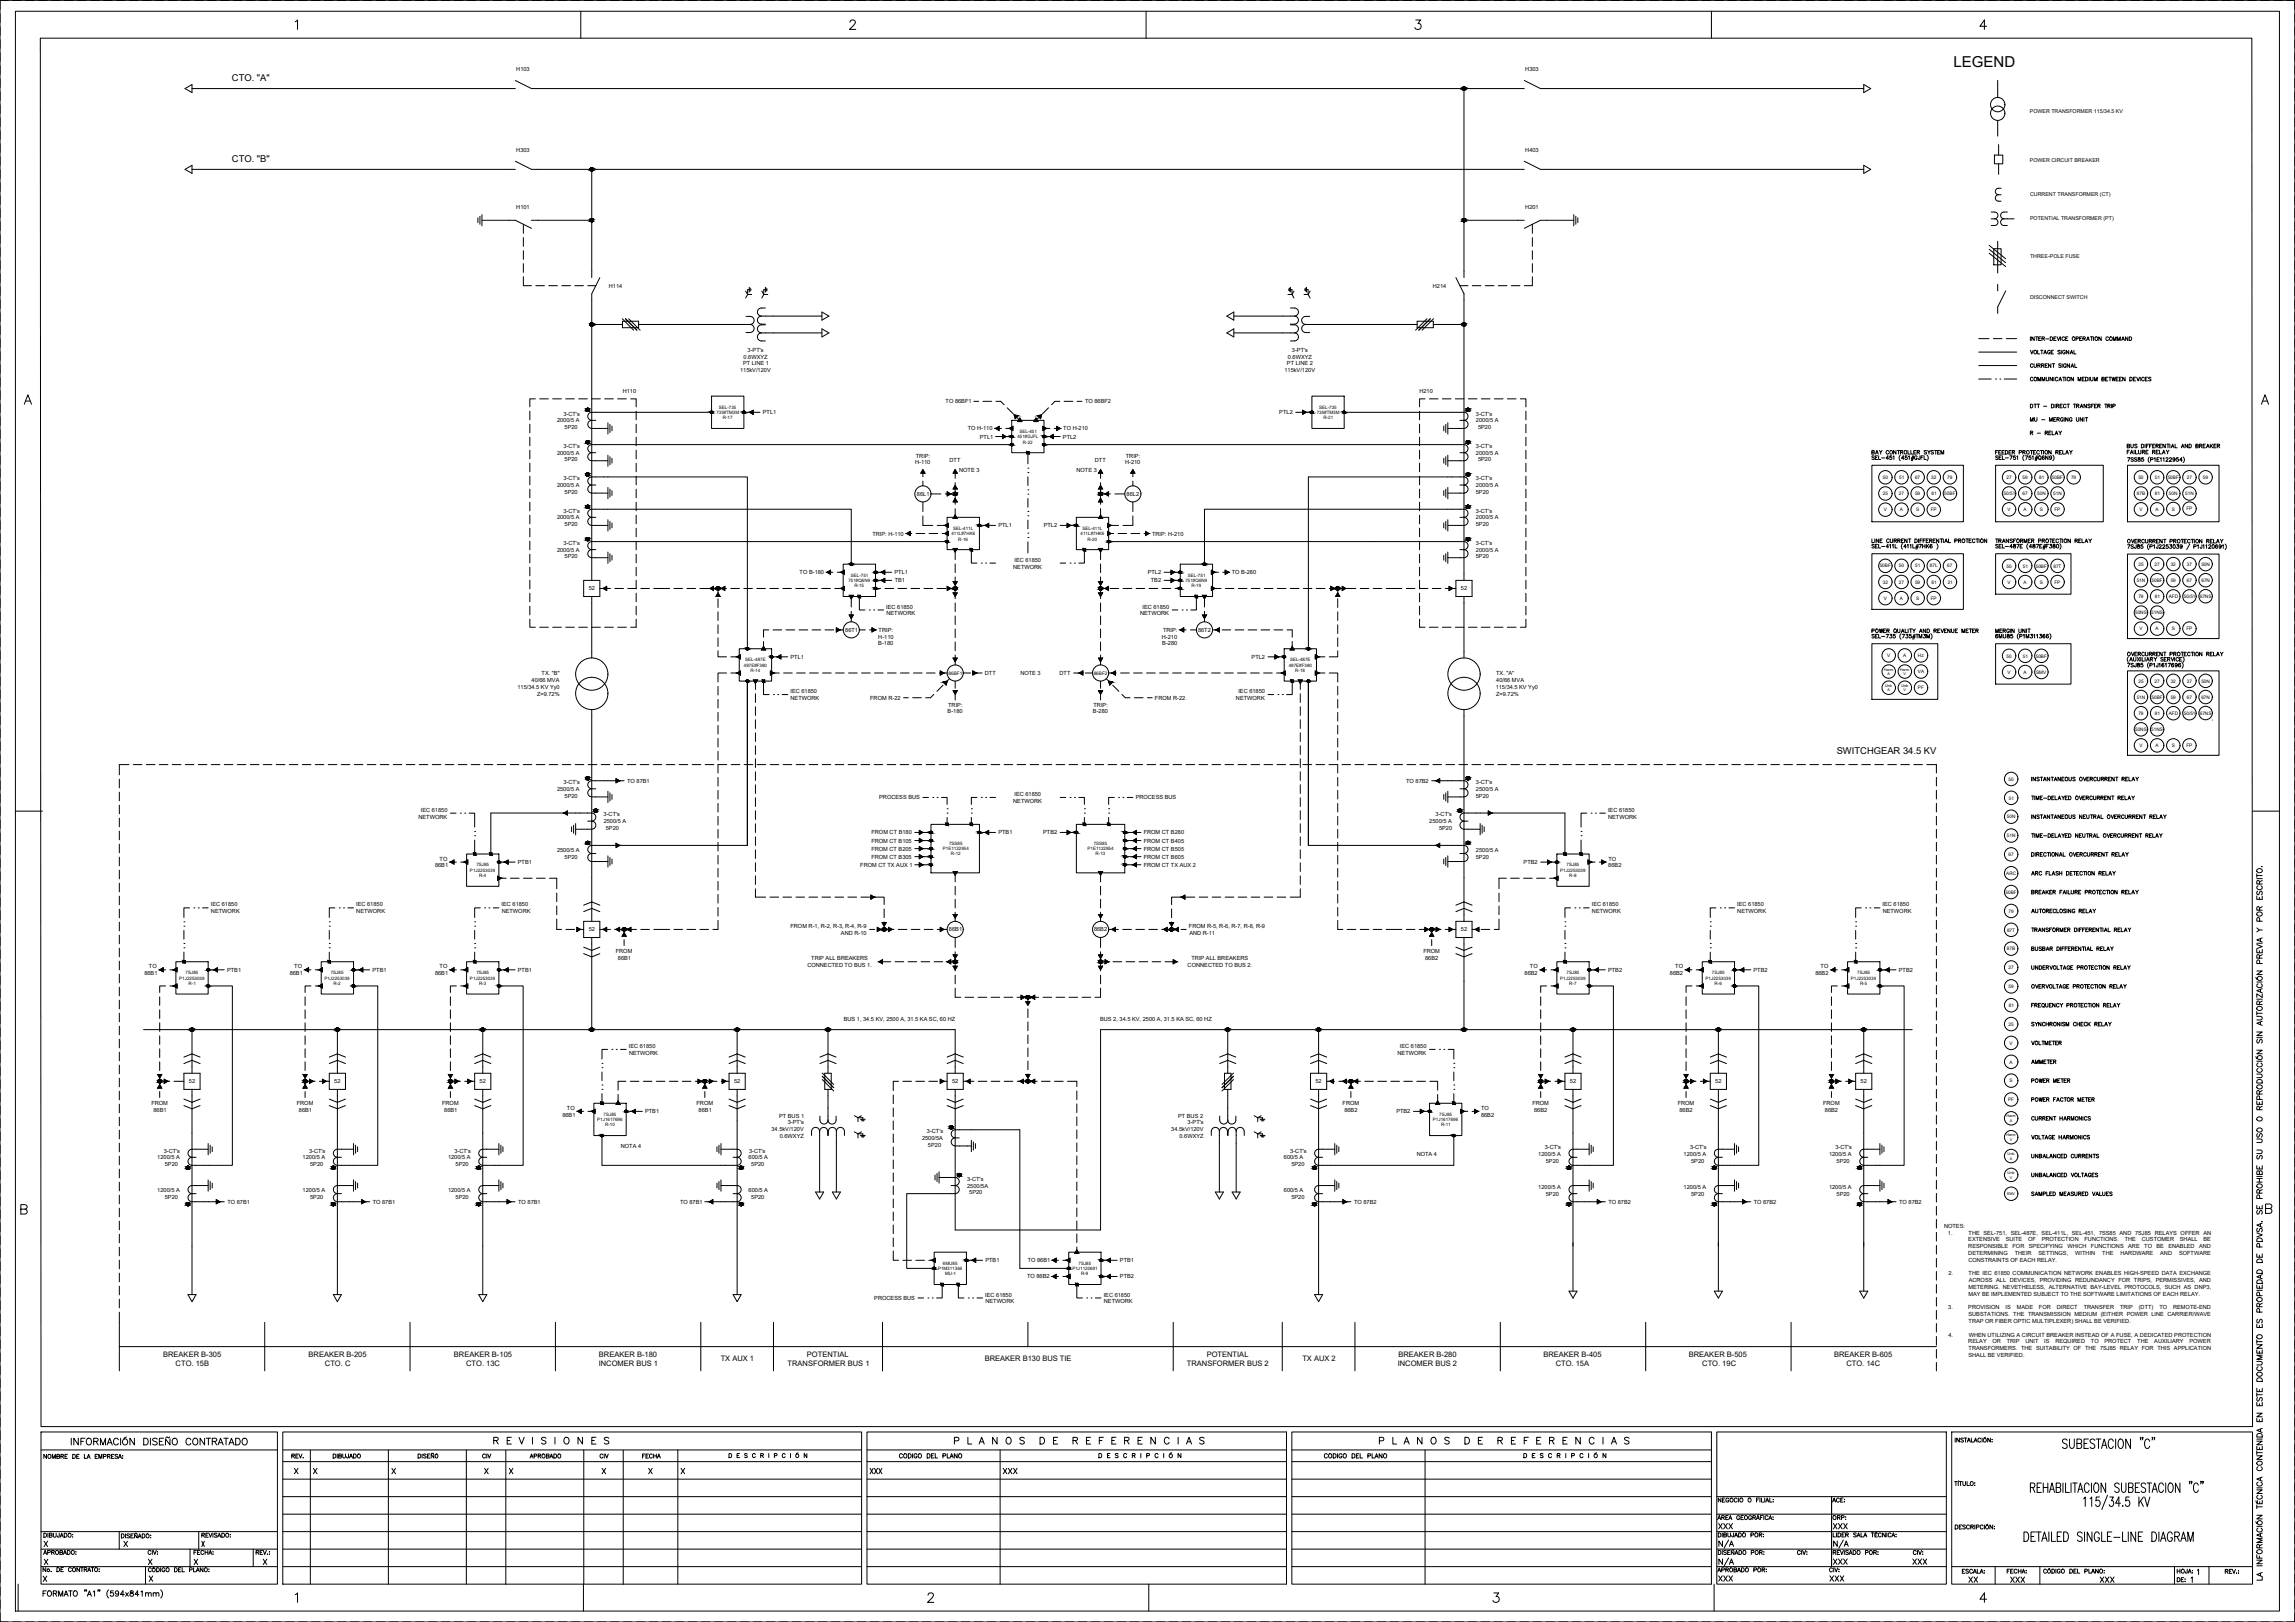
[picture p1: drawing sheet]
<svg xmlns="http://www.w3.org/2000/svg" width="841mm" height="594mm" viewBox="0 0 841 594" stroke-linecap="round" stroke-linejoin="round" font-family="sans-serif">
<defs><g id="words">
<g font-size="6.6">
<text x="628.6" y="568.3">N/A</text>
<text x="670.6" y="568.3">N/A</text>
</g>
<text font-size="6.2" x="628.6" y="574.7">N/A</text>
<g font-size="5.7">
<text x="179.6" y="530.2">R E V I S I O N E S</text>
<text x="348.5" y="530.2">P L A N O S D E R E F E R E N C I A S</text>
<text x="504.1" y="530.2">P L A N O S D E R E F E R E N C I A S</text>
</g>
<text font-size="5.5" x="715.9" y="24.5">LEGEND</text>
<g font-size="5.3">
<text x="317.5" y="541.2">XXX</text>
<text x="366.5" y="541.2">XXX</text>
<text x="628.6" y="561.3">XXX</text>
<text x="670.6" y="561.3">XXX</text>
<text x="670.6" y="574.3">XXX</text>
<text x="699.9" y="574.3">XXX</text>
</g>
<g font-size="4.9">
<text x="628.6" y="554.6">CVP</text>
<text x="628.6" y="580.3">XXX</text>
<text x="669.2" y="580.3">XXX</text>
<text x="720.4" y="580.7">XX</text>
<text x="735.5" y="580.7">XXX</text>
<text x="768.3" y="580.7">XXX</text>
<text x="796.6" y="580.7">DE:</text>
</g>
<g font-size="4.4">
<text x="175.7" y="535.2">CIV</text>
<text x="193" y="535.2">APROBADO</text>
<text x="218.7" y="535.2">CIV</text>
<text x="234.2" y="535.2">FECHA</text>
<text x="670.3" y="551.4">ACE:</text>
<text x="670.6" y="557.7">ORP:</text>
</g>
<text font-size="4" x="743.3" y="397.6">POWER METER</text>
<g font-size="3.4">
<text x="85" y="29.7">CTO. &quot;A&quot;</text>
<text x="85" y="59.3">CTO. &quot;B&quot;</text>
<text x="673.1" y="276.3">SWITCHGEAR 34.5 KV</text>
</g>
<g font-size="2.8">
<text x="59.8" y="497">BREAKER B-305</text>
<text x="113.1" y="497">BREAKER B-205</text>
<text x="166.3" y="497">BREAKER B-105</text>
<text x="219.5" y="497">BREAKER B-180</text>
<text x="295.7" y="497">POTENTIAL</text>
<text x="442.2" y="497">POTENTIAL</text>
<text x="512.5" y="497">BREAKER B-280</text>
<text x="565.6" y="497">BREAKER B-405</text>
<text x="618.9" y="497">BREAKER B-505</text>
<text x="672.1" y="497">BREAKER B-605</text>
<text x="64.4" y="500.3">CTO. 15B</text>
<text x="119.1" y="500.3">CTO. C</text>
<text x="170.8" y="500.3">CTO. 13C</text>
<text x="219.4" y="500.3">INCOMER BUS 1</text>
<text x="264.1" y="498.6">TX AUX 1</text>
<text x="288.6" y="500.3">TRANSFORMER BUS 1</text>
<text x="360.8" y="498.6">BREAKER B130 BUS TIE</text>
<text x="435" y="500.3">TRANSFORMER BUS 2</text>
<text x="477.3" y="498.6">TX AUX 2</text>
<text x="512.2" y="500.3">INCOMER BUS 2</text>
<text x="570.1" y="500.3">CTO. 15A</text>
<text x="623.8" y="500.3">CTO. 19C</text>
<text x="676.6" y="500.3">CTO. 14C</text>
</g>
<g font-size="2.1">
<text x="189.2" y="26">H103</text>
<text x="558.9" y="26">H303</text>
<text x="189.2" y="55.6">H303</text>
<text x="558.9" y="55.6">H403</text>
<text x="189.2" y="76.7">H101</text>
<text x="558.9" y="76.7">H201</text>
<text x="223.1" y="105.4">H114</text>
<text x="525.1" y="105.4">H214</text>
<text x="272.5" y="131.3">0.6WXYZ</text>
<text x="274" y="128.8">3-PT's</text>
<text x="472" y="131.3">0.6WXYZ</text>
<text x="473.5" y="128.8">3-PT's</text>
<text x="271.2" y="136.3">115kV/120V</text>
<text x="272.3" y="133.8">PT LINE 1</text>
<text x="470.7" y="136.3">115kV/120V</text>
<text x="471.6" y="133.8">PT LINE 2</text>
<text x="228.2" y="143.8">H110</text>
<text x="520.1" y="143.8">H210</text>
<text x="346.5" y="147.7">TO 86BF1</text>
<text x="397.6" y="147.7">TO 86BF2</text>
<text x="204.1" y="154.7">2000/5 A</text>
<text x="206.5" y="152.2">3-CT's</text>
<text x="279.5" y="151.8">PTL1</text>
<text x="468.8" y="151.8">PTL2</text>
<text x="540.9" y="152.2">3-CT's</text>
<text x="540.9" y="154.7">2000/5 A</text>
<text x="206.9" y="157.2">5P20</text>
<text x="354.7" y="157.7">TO H-110</text>
<text x="359.1" y="160.6">PTL1</text>
<text x="389.5" y="160.6">PTL2</text>
<text x="389.7" y="157.7">TO H-210</text>
<text x="541.6" y="157.2">5P20</text>
<text x="204.1" y="166.6">2000/5 A</text>
<text x="206.5" y="164.1">3-CT's</text>
<text x="335.6" y="167.6">TRIP:</text>
<text x="412.6" y="167.6">TRIP:</text>
<text x="540.9" y="164.1">3-CT's</text>
<text x="540.9" y="166.6">2000/5 A</text>
<text x="206.9" y="169">5P20</text>
<text x="335.3" y="170">H-110</text>
<text x="348" y="169.1">DTT</text>
<text x="351.5" y="172.8">NOTE 3</text>
<text x="394.5" y="172.9">NOTE 3</text>
<text x="401.2" y="169.1">DTT</text>
<text x="412.3" y="170">H-210</text>
<text x="541.6" y="169">5P20</text>
<text x="204.1" y="178.4">2000/5 A</text>
<text x="206.5" y="175.9">3-CT's</text>
<text x="540.9" y="175.9">3-CT's</text>
<text x="540.9" y="178.4">2000/5 A</text>
<text x="206.9" y="180.9">5P20</text>
<text x="336" y="181.6">86L1</text>
<text x="412.9" y="181.6">86L2</text>
<text x="540.8" y="180.9">5P20</text>
<text x="204.1" y="190.2">2000/5 A</text>
<text x="206.5" y="187.7">3-CT's</text>
<text x="540.9" y="187.7">3-CT's</text>
<text x="540.9" y="190.2">2000/5 A</text>
<text x="206.9" y="192.7">5P20</text>
<text x="319.7" y="196.1">TRIP: H-110</text>
<text x="365.9" y="193.2">PTL1</text>
<text x="382.5" y="193.2">PTL2</text>
<text x="422.2" y="196.1">TRIP: H-210</text>
<text x="540.8" y="192.7">5P20</text>
<text x="204.1" y="202">2000/5 A</text>
<text x="206.5" y="199.6">3-CT's</text>
<text x="540.9" y="199.6">3-CT's</text>
<text x="540.9" y="202">2000/5 A</text>
<text x="206.9" y="204.5">5P20</text>
<text x="371.3" y="208.2">NETWORK</text>
<text x="371.8" y="205.8">IEC 61850</text>
<text x="540.8" y="204.5">5P20</text>
<text x="293" y="210.3">TO B-180</text>
<text x="327.8" y="210.3">PTL1</text>
<text x="327.9" y="213.3">TB1</text>
<text x="420.6" y="210.3">PTL2</text>
<text x="421.7" y="213.3">TB2</text>
<text x="451.4" y="210.3">TO B-280</text>
<text x="215.7" y="216.3">52</text>
<text x="535.3" y="216.3">52</text>
<text x="324.8" y="222.9">IEC 61850</text>
<text x="324.8" y="225.4">NETWORK</text>
<text x="417.8" y="225.4">NETWORK</text>
<text x="418.7" y="222.9">IEC 61850</text>
<text x="309.8" y="231.5">86T1</text>
<text x="321.9" y="233.9">H-110</text>
<text x="322" y="231.5">TRIP:</text>
<text x="425.8" y="233.9">H-210</text>
<text x="426.2" y="231.5">TRIP:</text>
<text x="439" y="231.5">86T2</text>
<text x="321.9" y="236.4">B-180</text>
<text x="425.9" y="236.4">B-280</text>
<text x="289.7" y="241.3">PTL1</text>
<text x="458.7" y="241.3">PTL2</text>
<text x="194.8" y="249.9">40/66 MVA</text>
<text x="198.5" y="247.4">TX. &quot;B&quot;</text>
<text x="360.9" y="247.2">DTT</text>
<text x="373.9" y="247.2">NOTE 3</text>
<text x="388.3" y="247.2">DTT</text>
<text x="548.3" y="247.4">TX. &quot;A&quot;</text>
<text x="548.3" y="249.9">40/66 MVA</text>
<text x="189.6" y="252.4">115/34.5 KV Yy0</text>
<text x="196.8" y="254.9">Z=9.72%</text>
<text x="289.7" y="253.9">IEC 61850</text>
<text x="289.7" y="256.4">NETWORK</text>
<text x="318.9" y="256.3">FROM R-22</text>
<text x="423.2" y="256.3">FROM R-22</text>
<text x="452.9" y="256.4">NETWORK</text>
<text x="453.8" y="253.9">IEC 61850</text>
<text x="548.1" y="252.4">115/34.5 KV Yy0</text>
<text x="548.3" y="254.9">Z=9.72%</text>
<text x="347.3" y="261.3">B-180</text>
<text x="347.5" y="258.8">TRIP:</text>
<text x="400.5" y="261.3">B-280</text>
<text x="400.7" y="258.8">TRIP:</text>
<text x="206.5" y="287.2">3-CT's</text>
<text x="229.8" y="286.7">TO 87B1</text>
<text x="515.3" y="286.7">TO 87B2</text>
<text x="540.9" y="287.2">3-CT's</text>
<text x="204.1" y="289.7">2500/5 A</text>
<text x="206.9" y="292.2">5P20</text>
<text x="322.2" y="292.8">PROCESS BUS</text>
<text x="371.8" y="291.6">IEC 61850</text>
<text x="416.2" y="292.8">PROCESS BUS</text>
<text x="540.8" y="292.2">5P20</text>
<text x="540.9" y="289.7">2500/5 A</text>
<text x="153.3" y="299.8">NETWORK</text>
<text x="154.2" y="297.3">IEC 61850</text>
<text x="221.2" y="299">3-CT's</text>
<text x="371.3" y="294.1">NETWORK</text>
<text x="526.1" y="299">3-CT's</text>
<text x="589.3" y="297.3">IEC 61850</text>
<text x="589.3" y="299.8">NETWORK</text>
<text x="221.2" y="301.5">2500/5 A</text>
<text x="222" y="304">5P20</text>
<text x="319.3" y="305.6">FROM CT B180</text>
<text x="365.9" y="305.6">PTB1</text>
<text x="382.3" y="305.6">PTB2</text>
<text x="419.1" y="305.6">FROM CT B280</text>
<text x="523.8" y="301.5">2500/5 A</text>
<text x="527.3" y="304">5P20</text>
<text x="319.3" y="308.6">FROM CT B105</text>
<text x="319.3" y="311.6">FROM CT B205</text>
<text x="419.1" y="308.6">FROM CT B405</text>
<text x="419.1" y="311.6">FROM CT B505</text>
<text x="159.4" y="317.7">86B1</text>
<text x="161.1" y="315.2">TO</text>
<text x="189.8" y="316.5">PTB1</text>
<text x="204.1" y="312.1">2500/5 A</text>
<text x="206.9" y="314.6">5P20</text>
<text x="315.3" y="317.5">FROM CT TX AUX 1</text>
<text x="319.3" y="314.5">FROM CT B305</text>
<text x="419.1" y="314.5">FROM CT B605</text>
<text x="419.1" y="317.5">FROM CT TX AUX 2</text>
<text x="540.8" y="314.6">5P20</text>
<text x="540.9" y="312.1">2500/5 A</text>
<text x="558.4" y="316.5">PTB2</text>
<text x="589.4" y="317.7">86B2</text>
<text x="589.4" y="315.2">TO</text>
<text x="77.3" y="332">IEC 61850</text>
<text x="77.3" y="334.5">NETWORK</text>
<text x="130.5" y="332">IEC 61850</text>
<text x="130.6" y="334.5">NETWORK</text>
<text x="183.8" y="332">IEC 61850</text>
<text x="183.9" y="334.5">NETWORK</text>
<text x="583.4" y="332">IEC 61850</text>
<text x="583.4" y="334.5">NETWORK</text>
<text x="636.6" y="332">IEC 61850</text>
<text x="636.7" y="334.5">NETWORK</text>
<text x="689.9" y="332">IEC 61850</text>
<text x="689.9" y="334.5">NETWORK</text>
<text x="215.7" y="341.1">52</text>
<text x="289.7" y="339.9">FROM R-1, R-2, R-3, R-4, R-9</text>
<text x="347.8" y="341.1">86B1</text>
<text x="400.9" y="341.1">86B2</text>
<text x="435.7" y="339.9">FROM R-5, R-6, R-7, R-8, R-9</text>
<text x="535.3" y="341.1">52</text>
<text x="308.2" y="342.4">AND R-10</text>
<text x="435.9" y="342.4">AND R-11</text>
<text x="225.7" y="349.1">FROM</text>
<text x="226.4" y="351.6">86B1</text>
<text x="297.3" y="351.7">TRIP ALL BREAKERS</text>
<text x="436.6" y="351.7">TRIP ALL BREAKERS</text>
<text x="521.6" y="349.1">FROM</text>
<text x="522.2" y="351.6">86B2</text>
<text x="52.9" y="357.2">86B1</text>
<text x="54.6" y="354.7">TO</text>
<text x="83.2" y="356">PTB1</text>
<text x="106.2" y="357.2">86B1</text>
<text x="107.8" y="354.7">TO</text>
<text x="136.5" y="356">PTB1</text>
<text x="159.4" y="357.2">86B1</text>
<text x="161.1" y="354.7">TO</text>
<text x="189.8" y="356">PTB1</text>
<text x="295.9" y="354.2">CONNECTED TO BUS 1.</text>
<text x="435.2" y="354.2">CONNECTED TO BUS 2.</text>
<text x="558.7" y="357.2">86B2</text>
<text x="560.6" y="354.7">TO</text>
<text x="589.3" y="356">PTB2</text>
<text x="612" y="357.2">86B2</text>
<text x="613.9" y="354.7">TO</text>
<text x="642.6" y="356">PTB2</text>
<text x="665.2" y="357.2">86B2</text>
<text x="667.2" y="354.7">TO</text>
<text x="695.9" y="356">PTB2</text>
<text x="309.2" y="373.8">BUS 1, 34.5 KV, 2500 A, 31.5 KA SC, 60 HZ</text>
<text x="403.2" y="373.8">BUS 2, 34.5 KV, 2500 A, 31.5 KA SC, 60 HZ</text>
<text x="230.5" y="383.9">IEC 61850</text>
<text x="513" y="383.9">IEC 61850</text>
<text x="230.5" y="386.3">NETWORK</text>
<text x="512.1" y="386.3">NETWORK</text>
<text x="69.2" y="396.8">52</text>
<text x="122.5" y="396.8">52</text>
<text x="175.8" y="396.8">52</text>
<text x="269" y="396.8">52</text>
<text x="348.9" y="396.8">52</text>
<text x="482.1" y="396.8">52</text>
<text x="575.3" y="396.8">52</text>
<text x="628.6" y="396.8">52</text>
<text x="681.8" y="396.8">52</text>
<text x="55.5" y="404.8">FROM</text>
<text x="56.3" y="407.2">86B1</text>
<text x="108.8" y="404.8">FROM</text>
<text x="109.5" y="407.2">86B1</text>
<text x="162" y="404.8">FROM</text>
<text x="162.8" y="407.2">86B1</text>
<text x="207.8" y="406.5">TO</text>
<text x="236.4" y="407.8">PTB1</text>
<text x="255.2" y="404.8">FROM</text>
<text x="256" y="407.2">86B1</text>
<text x="492" y="404.8">FROM</text>
<text x="492.7" y="407.2">86B2</text>
<text x="511.7" y="407.8">PTB2</text>
<text x="542.8" y="406.5">TO</text>
<text x="561.6" y="404.8">FROM</text>
<text x="562.2" y="407.2">86B2</text>
<text x="614.8" y="404.8">FROM</text>
<text x="615.5" y="407.2">86B2</text>
<text x="668.1" y="404.8">FROM</text>
<text x="668.7" y="407.2">86B2</text>
<text x="206.1" y="409">86B1</text>
<text x="285.5" y="409.3">PT BUS 1</text>
<text x="288.7" y="411.8">3-PT's</text>
<text x="431.7" y="409.3">PT BUS 2</text>
<text x="435.2" y="411.8">3-PT's</text>
<text x="542.7" y="409">86B2</text>
<text x="282.7" y="414.3">34.5kV/120V</text>
<text x="285.8" y="416.8">0.6WXYZ</text>
<text x="337.9" y="417.5">2500/5A</text>
<text x="339.7" y="415">3-CT's</text>
<text x="429.2" y="414.3">34.5kV/120V</text>
<text x="432.2" y="416.8">0.6WXYZ</text>
<text x="57.6" y="424.6">1200/5 A</text>
<text x="60" y="422.1">3-CT's</text>
<text x="110.9" y="424.6">1200/5 A</text>
<text x="113.2" y="422.1">3-CT's</text>
<text x="164.2" y="424.6">1200/5 A</text>
<text x="166.5" y="422.1">3-CT's</text>
<text x="227.5" y="420.5">NOTA 4</text>
<text x="274.3" y="424.6">600/5 A</text>
<text x="274.5" y="422.1">3-CT's</text>
<text x="340.1" y="420">5P20</text>
<text x="470.5" y="424.6">600/5 A</text>
<text x="472.8" y="422.1">3-CT's</text>
<text x="519.2" y="423.4">NOTA 4</text>
<text x="563.7" y="423.3">1200/5 A</text>
<text x="566.1" y="420.8">3-CT's</text>
<text x="566.5" y="425.8">5P20</text>
<text x="617" y="423.3">1200/5 A</text>
<text x="619.3" y="420.8">3-CT's</text>
<text x="619.7" y="425.8">5P20</text>
<text x="670.3" y="423.3">1200/5 A</text>
<text x="672.6" y="420.8">3-CT's</text>
<text x="673" y="425.8">5P20</text>
<text x="60.4" y="427.1">5P20</text>
<text x="113.7" y="427.1">5P20</text>
<text x="166.9" y="427.1">5P20</text>
<text x="275.3" y="427.1">5P20</text>
<text x="473.2" y="427.1">5P20</text>
<text x="57.6" y="436.7">1200/5 A</text>
<text x="110.9" y="436.7">1200/5 A</text>
<text x="164.2" y="436.7">1200/5 A</text>
<text x="274.3" y="436.7">600/5 A</text>
<text x="354.4" y="432.5">3-CT's</text>
<text x="354.4" y="435">2500/5A</text>
<text x="355.2" y="437.5">5P20</text>
<text x="470.5" y="436.7">600/5 A</text>
<text x="563.7" y="435.4">1200/5 A</text>
<text x="566.5" y="437.9">5P20</text>
<text x="617" y="435.4">1200/5 A</text>
<text x="619.7" y="437.9">5P20</text>
<text x="670.3" y="435.4">1200/5 A</text>
<text x="673" y="437.9">5P20</text>
<text x="60.4" y="439.2">5P20</text>
<text x="83.3" y="440.9">TO 87B1</text>
<text x="113.7" y="439.2">5P20</text>
<text x="136.6" y="440.9">TO 87B1</text>
<text x="166.9" y="439.2">5P20</text>
<text x="189.9" y="440.9">TO 87B1</text>
<text x="249.2" y="440.9">TO 87B1</text>
<text x="275.3" y="439.2">5P20</text>
<text x="473.2" y="439.2">5P20</text>
<text x="496.2" y="440.9">TO 87B2</text>
<text x="589.4" y="440.9">TO 87B2</text>
<text x="642.7" y="440.9">TO 87B2</text>
<text x="696" y="440.9">TO 87B2</text>
<text x="712.4" y="449.7">NOTES:</text>
<text x="713.8" y="452.2">1.</text>
<text x="721.3" y="454.7">EXTENSIVE</text>
<text x="721.4" y="452.2">THE SEL-751, SEL-487E, SEL-411L, SEL-451, 7SS85 AND 7SJ85 RELAYS OFFER AN</text>
<text x="735" y="454.7">SUITE</text>
<text x="743.2" y="454.7">OF</text>
<text x="748.2" y="454.7">PROTECTION</text>
<text x="763.9" y="454.7">FUNCTIONS.</text>
<text x="778.6" y="454.7">THE</text>
<text x="784.9" y="454.7">CUSTOMER</text>
<text x="798.8" y="454.7">SHALL</text>
<text x="807.5" y="454.7">BE</text>
<text x="721.3" y="457.2">RESPONSIBLE</text>
<text x="721.3" y="459.7">DETERMINING</text>
<text x="737.5" y="457.2">FOR</text>
<text x="738.3" y="459.7">THEIR</text>
<text x="743.5" y="457.2">SPECIFYING</text>
<text x="747" y="459.7">SETTINGS,</text>
<text x="757.6" y="457.2">WHICH</text>
<text x="760.5" y="459.7">WITHIN</text>
<text x="766.2" y="457.2">FUNCTIONS</text>
<text x="770.4" y="459.7">THE</text>
<text x="777" y="459.7">HARDWARE</text>
<text x="779.9" y="457.2">ARE</text>
<text x="785.8" y="457.2">TO</text>
<text x="790.3" y="457.2">BE</text>
<text x="791.6" y="459.7">AND</text>
<text x="794.6" y="457.2">ENABLED</text>
<text x="798.5" y="459.7">SOFTWARE</text>
<text x="805.9" y="457.2">AND</text>
<text x="361.1" y="462.3">PTB1</text>
<text x="376.6" y="462.3">TO 86B1</text>
<text x="410.4" y="462.3">PTB1</text>
<text x="714" y="467.1">2.</text>
<text x="721.4" y="462.2">CONSTRAINTS OF EACH RELAY.</text>
<text x="721.4" y="467.1">THE IEC 61850 COMMUNICATION NETWORK ENABLES HIGH-SPEED DATA EXCHANGE</text>
<text x="376.4" y="468.3">TO 86B2</text>
<text x="410.4" y="468.3">PTB2</text>
<text x="721.3" y="472.1">METERING. NEVETHELESS, ALTERNATIVE BAY-LEVEL PROTOCOLS, SUCH AS DNP3,</text>
<text x="721.5" y="469.6">ACROSS ALL DEVICES, PROVIDING REDUNDANCY FOR TRIPS, PERMISSIVES, AND</text>
<text x="320.4" y="476.1">PROCESS BUS</text>
<text x="361.1" y="474.9">IEC 61850</text>
<text x="361.1" y="477.4">NETWORK</text>
<text x="404.5" y="474.9">IEC 61850</text>
<text x="404.5" y="477.4">NETWORK</text>
<text x="714" y="479.6">3.</text>
<text x="721.3" y="479.6">PROVISION</text>
<text x="721.3" y="474.6">MAY BE IMPLEMENTED SUBJECT TO THE SOFTWARE LIMITATIONS OF EACH RELAY.</text>
<text x="734.9" y="479.6">IS</text>
<text x="739.1" y="479.6">MADE</text>
<text x="747.2" y="479.6">FOR</text>
<text x="753.7" y="479.6">DIRECT</text>
<text x="763.6" y="479.6">TRANSFER</text>
<text x="776.9" y="479.6">TRIP</text>
<text x="783.8" y="479.6">(DTT)</text>
<text x="791.3" y="479.6">TO</text>
<text x="796.4" y="479.6">REMOTE-END</text>
<text x="721.4" y="482.1">SUBSTATIONS. THE TRANSMISSION MEDIUM (EITHER POWER LINE CARRIER/WAVE</text>
<text x="721.4" y="484.6">TRAP OR FIBER OPTIC MULTIPLEXER) SHALL BE VERIFIED.</text>
<text x="714" y="489.5">4.</text>
<text x="721.4" y="489.5">WHEN UTILIZING A CIRCUIT BREAKER INSTEAD OF A FUSE, A DEDICATED PROTECTION</text>
<text x="721.3" y="492">RELAY</text>
<text x="721.4" y="497">SHALL BE VERIFIED.</text>
<text x="721.4" y="494.5">TRANSFORMERS. THE SUITABILITY OF THE 7SJ85 RELAY FOR THIS APPLICATION</text>
<text x="730.2" y="492">OR</text>
<text x="735.4" y="492">TRIP</text>
<text x="742.2" y="492">UNIT</text>
<text x="749.2" y="492">IS</text>
<text x="753.2" y="492">REQUIRED</text>
<text x="766.2" y="492">TO</text>
<text x="771.2" y="492">PROTECT</text>
<text x="783.2" y="492">THE</text>
<text x="789.5" y="492">AUXILIARY</text>
<text x="802.4" y="492">POWER</text>
</g>
<g font-size="1.9">
<text x="743.9" y="41.4">POWER TRANSFORMER 115/34.5 KV</text>
<text x="743.9" y="59.3">POWER CIRCUIT BREAKER</text>
<text x="743.9" y="71.7">CURRENT TRANSFORMER (CT)</text>
<text x="743.9" y="80.6">POTENTIAL TRANSFORMER (PT)</text>
<text x="743.9" y="94.4">THREE-POLE FUSE</text>
<text x="743.9" y="109.7">DISCONNECT SWITCH</text>
</g>
<g font-size="1.7">
<text x="263.5" y="149.6">SEL-735</text>
<text x="483.4" y="149.6">SEL-735</text>
<text x="262.5" y="151.6">735#TM3M</text>
<text x="264.9" y="153.6">R-17</text>
<text x="482.5" y="151.6">735#TM3M</text>
<text x="485" y="153.6">R-21</text>
<text x="372.8" y="160.5">451#GJFL</text>
<text x="373.6" y="158.5">SEL-451</text>
<text x="374.9" y="162.5">R-22</text>
<text x="689.9" y="175.4">50</text>
<text x="696" y="175.4">51</text>
<text x="701.8" y="175.4">67</text>
<text x="707.7" y="175.4">32</text>
<text x="713.6" y="175.4">79</text>
<text x="735.3" y="175.4">27</text>
<text x="741.2" y="175.4">59</text>
<text x="747.2" y="175.4">81</text>
<text x="751.9" y="175.4">50BF</text>
<text x="759" y="175.4">79</text>
<text x="783.6" y="175.4">50</text>
<text x="789.7" y="175.4">51</text>
<text x="794.4" y="175.4">50BF</text>
<text x="801.4" y="175.4">27</text>
<text x="807.3" y="175.4">59</text>
<text x="689.9" y="181.4">25</text>
<text x="695.9" y="181.4">27</text>
<text x="701.8" y="181.4">59</text>
<text x="707.8" y="181.4">81</text>
<text x="712.5" y="181.4">50BF</text>
<text x="734.2" y="181.4">50/51</text>
<text x="741.2" y="181.4">67</text>
<text x="746.5" y="181.4">50N</text>
<text x="752.5" y="181.4">51N</text>
<text x="783.1" y="181.4">87B</text>
<text x="789.7" y="181.4">81</text>
<text x="794.8" y="181.4">50N</text>
<text x="800.8" y="181.4">51N</text>
<text x="690.3" y="187.3">V</text>
<text x="696.2" y="187.3">A</text>
<text x="702.2" y="187.3">S</text>
<text x="707.5" y="187.3">FP</text>
<text x="735.7" y="187.2">V</text>
<text x="741.6" y="187.2">A</text>
<text x="747.5" y="187.2">S</text>
<text x="752.9" y="187.2">FP</text>
<text x="784" y="187.2">V</text>
<text x="789.9" y="187.2">A</text>
<text x="795.8" y="187">S</text>
<text x="801.2" y="186.9">FP</text>
<text x="348.7" y="196">411L#7HK6</text>
<text x="349.3" y="194">SEL-411L</text>
<text x="351.2" y="198">R-16</text>
<text x="396" y="196">411L#7HK6</text>
<text x="396.7" y="194">SEL-411L</text>
<text x="398.5" y="198">R-20</text>
<text x="688.8" y="207.8">50BF</text>
<text x="695.9" y="207.8">50</text>
<text x="701.9" y="207.8">51</text>
<text x="707.2" y="207.8">87L</text>
<text x="713.6" y="207.8">67</text>
<text x="735.3" y="207.9">50</text>
<text x="741.3" y="207.9">51</text>
<text x="746" y="207.9">50BF</text>
<text x="752.5" y="207.9">87T</text>
<text x="783.6" y="207.2">25</text>
<text x="789.5" y="207.2">27</text>
<text x="795.5" y="207.2">32</text>
<text x="801.4" y="207.2">37</text>
<text x="806.7" y="207.2">50N</text>
<text x="310.9" y="213.2">751#Q6N9</text>
<text x="311.8" y="211.2">SEL-751</text>
<text x="313.1" y="215.2">R-15</text>
<text x="434.4" y="213.2">751#Q6N9</text>
<text x="435.3" y="211.2">SEL-751</text>
<text x="436.6" y="215.2">R-19</text>
<text x="689.9" y="213.8">32</text>
<text x="695.9" y="213.8">27</text>
<text x="701.8" y="213.8">59</text>
<text x="707.8" y="213.8">81</text>
<text x="713.7" y="213.8">21</text>
<text x="735.7" y="213.8">V</text>
<text x="741.6" y="213.8">A</text>
<text x="747.5" y="213.8">S</text>
<text x="752.9" y="213.8">FP</text>
<text x="783" y="213.1">51N</text>
<text x="788.4" y="213.1">50BF</text>
<text x="795.5" y="213.1">59</text>
<text x="801.4" y="213.1">67</text>
<text x="806.7" y="213.1">67N</text>
<text x="690.3" y="219.7">V</text>
<text x="696.2" y="219.7">A</text>
<text x="702.2" y="219.7">S</text>
<text x="707.5" y="219.7">FP</text>
<text x="783.6" y="219.1">79</text>
<text x="789.7" y="219.1">81</text>
<text x="794.7" y="219.1">AFD</text>
<text x="800.3" y="219.1">50/51</text>
<text x="806.1" y="219">67NS</text>
<text x="782.4" y="225">50NS</text>
<text x="788.4" y="225">51NS</text>
<text x="784" y="230.9">V</text>
<text x="789.9" y="230.9">A</text>
<text x="795.8" y="230.9">S</text>
<text x="801.2" y="230.9">FP</text>
<text x="272.6" y="244.2">487E#F380</text>
<text x="273.1" y="242.2">SEL-487E</text>
<text x="472.3" y="244.1">487E#F380</text>
<text x="472.7" y="242.1">SEL-487E</text>
<text x="691.6" y="240.7">V</text>
<text x="697.5" y="240.7">A</text>
<text x="702.9" y="240.7">Hz</text>
<text x="735.3" y="240.8">50</text>
<text x="741.3" y="240.8">51</text>
<text x="746" y="240.8">50BF</text>
<text x="275" y="246.1">R-14</text>
<text x="347.6" y="247.1">86BF1</text>
<text x="400.8" y="247.1">86BF2</text>
<text x="474.7" y="246.1">R-18</text>
<text x="702.8" y="246.6">VA</text>
<text x="735.7" y="246.8">V</text>
<text x="741.6" y="246.8">A</text>
<text x="746.2" y="246.8">SMV</text>
<text x="783.6" y="250">25</text>
<text x="789.5" y="250">27</text>
<text x="795.5" y="250">32</text>
<text x="801.4" y="250">37</text>
<text x="806.7" y="250">50N</text>
<text x="702.8" y="252.5">PF</text>
<text x="783" y="255.9">51N</text>
<text x="788.4" y="255.9">50BF</text>
<text x="795.5" y="255.9">59</text>
<text x="801.4" y="255.9">67</text>
<text x="806.7" y="255.9">67N</text>
<text x="783.6" y="261.8">79</text>
<text x="789.7" y="261.8">81</text>
<text x="794.7" y="261.8">AFD</text>
<text x="800.3" y="261.8">50/51</text>
<text x="806.1" y="261.8">67NS</text>
<text x="782.4" y="267.8">50NS</text>
<text x="788.4" y="267.8">51NS</text>
<text x="784" y="273.6">V</text>
<text x="789.9" y="273.6">A</text>
<text x="795.8" y="273.6">S</text>
<text x="801.2" y="273.6">FP</text>
<text x="736" y="285.9">50</text>
<text x="736.2" y="292.8">51</text>
<text x="735.5" y="299.7">50N</text>
<text x="345.5" y="311.3">P1E1122954</text>
<text x="347.8" y="309.4">7SS85</text>
<text x="398.5" y="311.3">P1E1122954</text>
<text x="400.8" y="309.3">7SS85</text>
<text x="735.5" y="306.7">51N</text>
<text x="174.6" y="317.3">7SJ85</text>
<text x="348.5" y="313.3">R-12</text>
<text x="401.5" y="313.3">R-13</text>
<text x="574.1" y="317.3">7SJ85</text>
<text x="736" y="313.6">67</text>
<text x="172.2" y="319.3">P1J2253039</text>
<text x="175.6" y="321.3">R-4</text>
<text x="571.8" y="319.3">P1J2253039</text>
<text x="575.1" y="321.3">R-8</text>
<text x="735.2" y="320.5">ARC</text>
<text x="734.9" y="327.4">50BF</text>
<text x="736" y="334.3">79</text>
<text x="735.5" y="341.2">87T</text>
<text x="735.5" y="348.1">87B</text>
<text x="65.7" y="358.8">P1J2253039</text>
<text x="68" y="356.8">7SJ85</text>
<text x="118.9" y="358.8">P1J2253039</text>
<text x="121.2" y="356.8">7SJ85</text>
<text x="172.2" y="358.8">P1J2253039</text>
<text x="174.6" y="356.8">7SJ85</text>
<text x="571.8" y="358.8">P1J2253039</text>
<text x="574.1" y="356.8">7SJ85</text>
<text x="625.1" y="358.8">P1J2253039</text>
<text x="627.4" y="356.8">7SJ85</text>
<text x="678.3" y="358.8">P1J2253039</text>
<text x="680.6" y="356.8">7SJ85</text>
<text x="736.1" y="355">27</text>
<text x="69.1" y="360.8">R-1</text>
<text x="122.2" y="360.8">R-2</text>
<text x="175.5" y="360.7">R-3</text>
<text x="575.1" y="360.7">R-7</text>
<text x="628.4" y="360.7">R-6</text>
<text x="681.6" y="360.7">R-5</text>
<text x="736" y="361.9">59</text>
<text x="736.2" y="368.8">81</text>
<text x="736" y="375.7">25</text>
<text x="736.4" y="382.6">V</text>
<text x="736.4" y="389.5">A</text>
<text x="736.4" y="396.4">S</text>
<text x="735.9" y="403.3">PF</text>
<text x="218.9" y="410.6">P1J1617696</text>
<text x="221.2" y="408.6">7SJ85</text>
<text x="221.7" y="412.6">R-10</text>
<text x="525.1" y="410.6">P1J1617696</text>
<text x="527.5" y="408.6">7SJ85</text>
<text x="528.1" y="412.6">R-11</text>
<text x="343.7" y="465.1">P1M311366</text>
<text x="345.6" y="463.2">6MU85</text>
<text x="346.3" y="467.1">MU-1</text>
<text x="393" y="465.2">P1J1120691</text>
<text x="395.2" y="463.2">7SJ85</text>
<text x="396.2" y="467.1">R-9</text>
</g>
<g font-size="1.4">
<text x="690.4" y="245.6">Harm</text>
<text x="696.3" y="245.6">Harm</text>
<text x="690.8" y="251.6">Unb</text>
<text x="691.7" y="247.3">A</text>
<text x="696.8" y="251.6">Unb</text>
<text x="697.6" y="247.3">V</text>
<text x="691.7" y="253.2">A</text>
<text x="697.6" y="253.2">V</text>
<text x="735.3" y="409.3">Harm</text>
<text x="736.5" y="410.9">A</text>
<text x="735.3" y="416.2">Harm</text>
<text x="736.6" y="417.8">V</text>
<text x="735.7" y="423.1">Unb</text>
<text x="736.5" y="424.7">A</text>
<text x="735.7" y="430">Unb</text>
<text x="736.6" y="431.6">V</text>
<text x="735.5" y="437.7">SMV</text>
</g>
</g></defs>
<!-- layer: RR TEXTO -->
<g fill="none" stroke="#000" stroke-width=".37">
<path d="M744.1 128.3l.5 1.3 .5-1.3M744.1 123.4v1.3M745 133.6a.49 .49 0 0 0-.6-.4 .49 .49 0 0 0-.3 .5v.4a.49 .49 0 0 0 .3 .5 .49 .49 0 0 0 .6-.3M745 138.5a.49 .49 0 0 0-.6-.3 .49 .49 0 0 0-.3 .5v.3a.49 .49 0 0 0 .3 .5 .49 .49 0 0 0 .6-.3M745.4 133.2v1l.4 .4 .4-.2 .1-1.2M745.4 123.4v1.3l-.8-1.3v1.3M746 123.4h.8M746.4 123.4v1.3M746.7 128.3v1.3h.8M746.8 133.9l.7-.1 .1-.4-.8-.2v1.4M746.8 139.5v-1.3l.5 1.3 .5-1.3v1.3M747.1 124h.5"/>
<path d="M747.2 133.9l.5 .7M747.8 128.3h.9M747.9 123.4h-.8v1.3h.8M748.1 133.9l.8-.1 .1-.4-.9-.2v1.4M748.2 128.3v1.3M748.3 124l.8-.1 .1-.4-.9-.1v1.3M748.3 139.5v-1.3l.5 1.3 .5-1.3v1.3M748.6 133.9l.4 .7M748.8 124l.4 .7M749 129.6l.5-1.3 .5 1.3M749.2 129.2h.6M749.5 133.9h.5"/>
<path d="M749.7 124.1h1.1M749.9 138.2v.9l.3 .4 .5-.2v-1.1M750.3 133.2h-.8v1.4h.8M751.3 123.4h.5a.71 .71 0 0 1 .4 .6 .71 .71 0 0 1-.4 .7h-.5zM751.3 128.6a.49 .49 0 0 0-.5-.3 .49 .49 0 0 0-.4 .5v.3a.48 .48 0 0 0 .4 .5 .48 .48 0 0 0 .5-.5h-.3M751.6 133.2v1.4l-.9-1.4v1.4M751.7 128.9h.5M752.1 133.2h.9M752.1 138.2v1.3l-.9-1.3v1.3M752.5 128.3h-.8v1.3h.8M752.5 133.2v1.4M752.6 124h.6"/>
<path d="M752.6 138.2v1.3M753.5 123.4h-.9v1.3h.9M753.9 123.4l.5 1.3 .5-1.3M754.1 138.5a.49 .49 0 0 0-.6-.3 .49 .49 0 0 0-.3 .5v.3a.49 .49 0 0 0 .3 .5 .49 .49 0 0 0 .6-.3M754.5 139.5l.5-1.3 .5 1.3M754.7 139.1h.6M755 128.5l-.3-.2-.6 .2 .9 .9-.3 .2-.6-.2M755.1 123.4v1.3M755.3 133.4l-.3-.2-.6 .2 .9 1-.3 .2-.6-.2M755.4 128.3v1.3M755.7 133.2v1.4M755.9 138.2h.9"/>
<path d="M756.3 138.2v1.3M756.6 123.7a.49 .49 0 0 0-.6-.3 .49 .49 0 0 0-.4 .5v.3a.49 .49 0 0 0 .4 .5 .49 .49 0 0 0 .6-.3M756.8 128.6a.49 .49 0 0 0-.5-.3 .49 .49 0 0 0-.4 .5v.3a.48 .48 0 0 0 .5 .5 .48 .48 0 0 0 .4-.5h-.3M757 124h.5M757 138.2v1.3M757.2 133.6a.49 .49 0 0 0-.6-.4 .49 .49 0 0 0-.4 .5v.4a.48 .48 0 0 0 .5 .5 .48 .48 0 0 0 .5-.5h-.4M757.8 123.4h-.8v1.3h.8M758.1 128.3v1.3l-.9-1.3v1.3M758.4 133.2v1.4l-.9-1.4v1.4M758.6 129.6l.5-1.3 .5 1.3M758.8 129.2h.6M758.9 134.6l.5-1.4 .5 1.4"/>
<path d="M759.1 134.1h.7M759.8 138.2v1.3l-.9-1.3v1.3M760 128.3v1.3h.8M760.3 133.2v1.4h.8M760.8 124.1l.7-.1 .1-.5-.8-.1v1.3M761.5 139.5v-1.3l.5 1.3 .6-1.3v1.3M762.1 124h.5M762.9 123.4h-.8v1.3h.8M763.1 138.8h.5M763.3 124l.8-.1v-.4l-.8-.1v1.3M763.8 124l.4 .7M763.9 138.2h-.8v1.3h.8"/>
<path d="M764.3 138.2h.4a.71 .71 0 0 1 .5 .6 .71 .71 0 0 1-.5 .7h-.4zM764.6 124.7l.6-1.3 .5 1.3M764.8 124.3h.7M765.6 138.2v1.3M766 123.4h1M766.1 138.2v.9l.4 .4 .5-.2v-1.1M766.5 123.4v1.3M767.2 123.4v1.3M767.5 139.5v-1.3l.5 1.3 .5-1.3v1.3M770 123.4v1.3l-.9-1.3v1.3M770.3 138.8l.7-.1 .1-.4-.8-.1v1.3l.8-.1v-.3l-.3-.3M771.6 138.8h.5"/>
<path d="M772.4 138.2h-.8v1.3h.8M772.7 123.7a.49 .49 0 0 0-.6-.3 .49 .49 0 0 0-.4 .5v.3a.49 .49 0 0 0 .4 .5 .49 .49 0 0 0 .6-.3M772.8 138.2h.9M773.2 138.2v1.3M773.9 138.2l.4 1.3 .3-1.3 .3 1.3 .3-1.3M774.4 124.7v-1.3l.6 1.3 .5-1.3v1.3M775.5 138.8h.5M776 124.7v-1.3l.5 1.3 .5-1.3v1.3M776.3 138.2h-.8v1.3h.8M776.7 138.8h.5M777.5 124.7l.5-1.3 .5 1.3M777.5 138.2h-.8v1.3h.8"/>
<path d="M777.7 124.3h.6M778.8 138.2v1.3l-.9-1.3v1.3M779.8 123.4v1.3l-.9-1.3v1.3M780.3 123.4h.4a.71 .71 0 0 1 .5 .6 .71 .71 0 0 1-.5 .7h-.4zM780.5 138.2h.4a.71 .71 0 0 1 .5 .6 .71 .71 0 0 1-.5 .7h-.4zM781.8 138.8h.5M782.6 138.2h-.8v1.3h.8M783 138.2l.5 1.3 .5-1.3M784.3 138.2v1.3M785.8 138.5a.49 .49 0 0 0-.6-.3 .49 .49 0 0 0-.4 .5v.3a.49 .49 0 0 0 .4 .5 .49 .49 0 0 0 .6-.3M786.2 138.8h.5M787 138.2h-.8v1.3h.8"/>
<path d="M788.2 138.4l-.3-.2-.5 .2 .8 .9-.3 .2-.5-.2M744.1 148h.4a.71 .71 0 0 1 .5 .7 .71 .71 0 0 1-.5 .7h-.4zM744.1 158.5h.7l.1-.5-.8-.1v1.3M744.1 154.3v-1.3l.5 1.3 .5-1.3v1.3M744.5 158.5l.4 .7M745.4 148h.9M745.6 153v.9l.4 .4 .4-.2 .1-1.1M745.8 148v1.4M746.5 148h.9M746.6 158.7h1.1M747 148v1.4M748.2 153.7h1.1"/>
<path d="M748.9 148.8h1.1M749.5 158.5h.7l.1-.5-.8-.1v1.3M749.9 158.5l.5 .7M750.8 158.5h.5M751.1 154.3v-1.3l.5 1.3 .5-1.3v1.3M751.6 157.9h-.8v1.3h.8M751.8 148h.4a.71 .71 0 0 1 .5 .7 .71 .71 0 0 1-.5 .7h-.4zM752 157.9v1.3h.8M752.6 153.6h.5M753.1 159.2l.5-1.3 .5 1.3M753.1 148v1.4M753.3 158.8h.6"/>
<path d="M753.4 153h-.8v1.3h.8M753.6 148.7l.8-.1v-.4l-.8-.2v1.4M753.8 153.6l.7-.1 .1-.4-.8-.1v1.3M754 148.7l.5 .7M754.2 153.6l.5 .7M754.5 157.9l.5 .6 .5-.6M754.9 148.7h.5M755 158.5v.7M755.8 148h-.9v1.4h.9M756.1 153.3a.49 .49 0 0 0-.6-.3 .49 .49 0 0 0-.4 .5v.3a.48 .48 0 0 0 .5 .5 .48 .48 0 0 0 .5-.5h-.3M756.5 153v1.3M757.1 148.4a.49 .49 0 0 0-.6-.4 .49 .49 0 0 0-.4 .5v.4a.49 .49 0 0 0 .4 .5 .49 .49 0 0 0 .6-.4"/>
<path d="M757.5 148h.9M757.9 153v1.3l-.9-1.3v1.3M757.9 148v1.4M759.3 153.3a.49 .49 0 0 0-.5-.3 .49 .49 0 0 0-.4 .5v.3a.48 .48 0 0 0 .4 .5 .48 .48 0 0 0 .5-.5h-.3M759.8 148h.9M760.3 148v1.4M760.9 153v.9l.4 .4 .4-.2 .1-1.1M761 148.7l.7-.1 .1-.4-.8-.2v1.4M761.4 148.7l.5 .7M762.3 149.4l.5-1.4 .5 1.4M762.5 148.9h.6M763.2 153v1.3l-.9-1.3v1.3"/>
<path d="M763.7 153v1.3M764.2 153h.9M764.6 148v1.4l-.9-1.4v1.4M764.6 153v1.3M766 148.2l-.3-.2-.6 .2 .9 1-.3 .2-.6-.2M766.4 148.7h.5M767.2 148h-.8v1.4M767.5 148.7h.5M768.3 148h-.8v1.4h.8M768.7 148.7l.8-.1 .1-.4-.9-.2v1.4M769.2 148.7l.4 .7M771.3 148h.9"/>
<path d="M771.7 148v1.4M772.4 148.7l.8-.1v-.4l-.8-.2v1.4M772.9 148.7l.4 .7M773.7 148v1.4M774.3 148.7h.7l.1-.5-.8-.2v1.4M686 165.6h.7l.1-.5-.8-.1v1.3l.8-.1 .1-.3-.4-.3M686.9 167.1l-.4-.1-.5 .1 .9 1-.4 .2-.5-.2M687.2 167.6h.5M687.3 166.3l.5-1.3 .5 1.3M687.5 165.9h.6M688.1 167h-.9v1.3h.9M688.4 167v1.3h.8"/>
<path d="M688.7 165l.5 .6 .5-.6M689.2 165.6v.7M689.5 167.7h1.2M692.1 167.8h-.9l.6-.8v1.3M692.1 165.3a.49 .49 0 0 0-.5-.3 .49 .49 0 0 0-.4 .5v.3a.49 .49 0 0 0 .4 .5 .49 .49 0 0 0 .5-.3M693.2 167h-.6l-.1 .5a.47 .47 0 0 1 .7 0 .47 .47 0 0 1-.1 .7 .47 .47 0 0 1-.7-.2M693.7 167.2l.3-.2v1.3M694.8 165v1.3l-.9-1.3v1.3M695.3 165h.9M695.7 165v1.3M696.4 166.7a1.37 1.37 0 0 0 0 2M696.4 165.6h.8l.1-.5-.9-.1v1.3"/>
<path d="M696.9 165.6l.4 .7M697.8 167.8h-1l.7-.8v1.3M698.9 167h-.7v.5a.47 .47 0 0 1 .7 0 .47 .47 0 0 1-.1 .7 .47 .47 0 0 1-.7-.2M699.2 165v1.3h.7M699.4 167.2l.3-.2v1.3M700.3 165v1.3h.7M700.4 168h.9M700.4 167.7h.9M700.9 167l-.5 1.7M701.3 167l-.5 1.7M701.3 165.6h.5M702.2 165h-.9v1.3h.9"/>
<path d="M702.5 167.3a.49 .49 0 0 0-.5-.3 .49 .49 0 0 0-.4 .5v.3a.48 .48 0 0 0 .5 .5 .48 .48 0 0 0 .4-.5h-.3M702.5 165.6h.8l.1-.5-.9-.1v1.3M703 165.6l.5 .7M703.6 167l-.1 1.2h-.4l-.2-.4M704 167.6h.5M704.8 167h-.8v1.3M705.1 167v1.3h.8M706 165.2l-.3-.2-.6 .2 .9 .7-.3 .4-.6-.2M706.2 166.7a1.37 1.37 0 0 1 0 2M706.4 165l.5 .6 .5-.6M706.9 165.6v.7M708.5 165.2l-.3-.2-.6 .2 .9 .7-.3 .4-.6-.2"/>
<path d="M708.9 165h.9M709.4 165v1.3M710.1 165.6h.5M710.9 165h-.8v1.3h.8M711.3 166.3v-1.3l.5 1.3 .5-1.3v1.3M731.3 165.6h.5M732.1 165h-.8v1.3M732.2 167.1l-.3-.1-.6 .1 .9 .8-.3 .4-.6-.2M732.5 165.6h.5M732.6 167.6h.5M733.3 165h-.8v1.3h.8M733.4 167h-.8v1.3h.8"/>
<path d="M733.7 165.6h.5M733.8 167v1.3h.7M734.5 165h-.8v1.3h.8M734.9 165h.4a.71 .71 0 0 1 .5 .7 .71 .71 0 0 1-.5 .6h-.4zM734.9 167.7h1.1M736.2 165.6h.5M736.5 167h.9l-.6 1.3M737 165h-.8v1.3h.8M737.4 165.6h.8v-.5l-.8-.1v1.3M737.8 165.6l.5 .7M738.5 167h-.6l-.1 .5a.47 .47 0 0 1 .8 0 .47 .47 0 0 1-.1 .7 .47 .47 0 0 1-.7-.2M739.1 167.2l.3-.2v1.3"/>
<path d="M739.9 165.7l.8-.1 .1-.5-.9-.1v1.3M741.3 165.6h.7l.1-.5-.8-.1v1.3M741.7 166.7a1.37 1.37 0 0 0 0 2M741.7 165.6l.5 .7M742.2 167h.9l-.7 1.3M744 165h.9M744.2 167h-.6l-.1 .5a.47 .47 0 0 1 .7 0 .47 .47 0 0 1-.1 .7 .47 .47 0 0 1-.7-.2M744.5 165v1.3M744.7 167.2l.3-.2v1.3M745.2 165.6h.5M745.7 168h.9M745.8 167.7h.9"/>
<path d="M746 165h-.8v1.3h.8M746.3 167l-.5 1.7M746.6 167l-.4 1.7M747.3 165.3a.49 .49 0 0 0-.5-.3 .49 .49 0 0 0-.4 .5v.3a.49 .49 0 0 0 .4 .5 .49 .49 0 0 0 .5-.3M747.5 168l.4 .4M747.7 165h.9M748.2 165v1.3M748.9 165v1.3M749.1 167.1l-.1-.1a.58 .58 0 0 0-.7 .6 .58 .58 0 0 0 .8 .5 .41 .41 0 0 0-.2-.6 .41 .41 0 0 0-.6 .3M750.5 167v1.3l-.9-1.3v1.3M751.6 165v1.3l-.8-1.3v1.3M751.8 167.4a.41 .41 0 0 1-.5 .4 .41 .41 0 0 1-.2-.7 .41 .41 0 0 1 .7 0l-.2 1.1-.5-.1"/>
<path d="M752.3 166.7a1.37 1.37 0 0 1 0 2M753.4 165.6h.7l.1-.5-.8-.1v1.3M753.8 165.6l.5 .7M754.7 165.6h.5M755.5 165h-.8v1.3h.8M755.9 165v1.3h.8M757 166.3l.5-1.3 .5 1.3M757.2 165.9h.6M758.4 165l.5 .6 .5-.6M758.9 165.6v.7M779.5 163.3h.8l.1-.5-.9-.1v1.3l.9-.1v-.3l-.3-.3M779.5 165.5h.5"/>
<path d="M779.6 167.6h.9l-.6 1.4M780.4 164.9h-.9v1.3M780.7 166.2l.5-1.3 .5 1.3M780.9 162.7v.9l.3 .4 .5-.2v-1.1M780.9 165.8h.6M781.8 167.8l-.3-.2-.6 .2 .9 .8-.3 .4-.6-.2M782.1 164.9v1.3M782.6 164.9v1.3h.7M783.1 167.8l-.3-.2-.6 .2 .9 .8-.3 .4-.6-.2M783.1 162.9l-.3-.2-.5 .2 .8 .9-.3 .2-.5-.2M783.6 167.7l-.1 .3a.7 .7 0 0 1 .7 .9l-.7-.1a.75 .75 0 0 1 .8-.8l-.1-.3zM783.7 164.9v1l.3 .3 .5-.2v-1.1"/>
<path d="M784.7 162.7h.5a.71 .71 0 0 1 .4 .6 .71 .71 0 0 1-.4 .7h-.5zM785.1 165.5h.7l.1-.5-.8-.1v1.3M785.5 167.6h-.6l-.1 .6a.47 .47 0 0 1 .7 0 .47 .47 0 0 1-.1 .7 .47 .47 0 0 1-.7-.2M785.5 165.5l.4 .7M786.1 162.7v1.3M786.4 165.5h.5M786.6 163.3h.5M787.2 164.9h-.8v1.3h.8M787.4 162.7h-.8v1.3M787.7 167.4a1.37 1.37 0 0 0 0 2M787.7 163.3h.5M788.1 168.3h.8v-.5l-.8-.2v1.4"/>
<path d="M788.5 162.7h-.8v1.3M788.8 165.5h.8v-.5l-.8-.1v1.3M788.9 163.3h.5M789.2 165.5l.5 .7M789.4 167.9l.3-.3v1.4M789.7 162.7h-.8v1.3h.8M790.1 163.3h.7l.1-.5-.8-.1v1.3M790.1 165.5h.5M790.4 168.3h.6M790.5 163.3l.5 .7M791 164.9h-.9v1.3h.9M791.3 167.6h-.9v1.4h.9"/>
<path d="M791.3 164.9v1.3h.8M791.4 163.3h.5M791.7 167.9l.3-.3v1.4M792.2 162.7h-.8v1.3h.8M792.4 166.2l.5-1.3 .5 1.3M792.6 165.8h.6M792.7 167.9l.3-.3v1.4M793.5 162.7v1.3l-.9-1.3v1.3M793.7 168l.3-.4 .5 .3-.8 1.1h.9M793.8 164.9l.5 .6 .6-.6M794 162.7h.9M794.3 165.5v.7"/>
<path d="M794.5 162.7v1.3M795 168l.3-.4 .5 .3-.8 1.1h.8M795.2 162.7v1.3M795.7 164l.5-1.3 .5 1.3M795.9 163.6h.6M797.1 168.1a.41 .41 0 0 1-.6 .3 .41 .41 0 0 1-.2-.6 .41 .41 0 0 1 .7 0l-.1 1.1-.6-.1M797.1 162.7v1.3h.7M798.3 167.6h-.7v.6a.47 .47 0 0 1 .7 0 .47 .47 0 0 1-.1 .7 .47 .47 0 0 1-.7-.2M799.4 164l.5-1.3 .5 1.3M799.5 163.6h.7M799.7 168.5h-.9l.6-.9v1.4M800.1 167.4a1.37 1.37 0 0 1 0 2"/>
<path d="M801.6 162.7v1.3l-.8-1.3v1.3M802.2 162.7h.4a.71 .71 0 0 1 .5 .6 .71 .71 0 0 1-.5 .7h-.4zM804.7 163.3h.8v-.5l-.8-.1v1.3l.8-.1 .1-.3-.3-.3M806 163.3h.8l.1-.5-.9-.1v1.3M806.5 163.3l.4 .7M807.4 163.3h.5M808.2 162.7h-.8v1.3h.8M808.6 164l.5-1.3 .5 1.3M808.8 163.6h.6M810 162.7v1.3M810.3 163.3l.6 .7M810.9 162.7l-.9 .9"/>
<path d="M811.3 163.3h.5M812.1 162.7h-.8v1.3h.8M812.5 163.3h.8l.1-.5-.9-.1v1.3M813 163.3l.4 .7M686 197.4v1.3h.7M686.9 199.6l-.4-.2-.5 .2 .9 .9-.4 .2-.5-.2M687 197.4v1.3M688.1 199.4h-.9v1.3h.9M688.4 199.4v1.3h.8M688.4 197.4v1.3l-.8-1.3v1.3M689 198h.5M689.8 197.4h-.8v1.3h.8"/>
<path d="M692.3 197.7a.49 .49 0 0 0-.5-.3 .49 .49 0 0 0-.4 .5v.3a.49 .49 0 0 0 .3 .5 .49 .49 0 0 0 .6-.3M692.4 199.6l.4-.2v1.3M692.7 197.4v1l.4 .3 .4-.1 .1-1.2M693.5 199.6l.3-.2v1.3M694.1 198h.8v-.5l-.8-.1v1.3M694.5 199.4v1.3h.7M694.5 198l.5 .7M695.4 198h.8l.1-.5-.9-.1v1.3M695.9 198l.4 .7M696.8 198h.5M697.2 199.1a1.37 1.37 0 0 0 0 2.1M697.6 197.4h-.8v1.3h.8"/>
<path d="M698.9 197.4v1.3l-.9-1.3v1.3M698.9 199.6l.3-.2v1.3M699.4 197.4h.9M699.8 197.4v1.3M699.9 199.6l.4-.2v1.3M701 199.4v1.3h.7M701.7 197.4h.5a.73 .73 0 0 1 .4 .7 .73 .73 0 0 1-.4 .6h-.5zM702.5 199.4l-.4 1.8M702.9 199.4l-.4 1.8M703.1 197.4v1.3M703.2 199.4h1l-.7 1.3M703.6 198h.5"/>
<path d="M704.4 197.4h-.8v1.3M704.5 199.4v1.3M704.7 198h.5M705.4 199.4v1.3M705.5 197.4h-.8v1.3M705.9 198h.5M705.9 199.4v1.3M706.2 200l.6 .7M706.7 197.4h-.8v1.3h.8M706.8 199.4l-.9 .9M707.1 198h.7l.1-.5-.8-.1v1.3M707.5 198l.5 .7"/>
<path d="M708 199.6v-.2a.58 .58 0 0 0-.8 .6 .58 .58 0 0 0 .8 .5 .41 .41 0 0 0-.2-.6 .41 .41 0 0 0-.5 .4M708.4 198h.5M709.2 197.4h-.8v1.3h.8M709.7 199.1a1.37 1.37 0 0 1 0 2.1M710.5 197.4v1.3l-.9-1.3v1.3M711 197.4h.9M711.5 197.4v1.3M712.2 197.4v1.3M712.7 198.7l.5-1.3 .5 1.3M712.9 198.3h.6M714.1 197.4v1.3h.7M716.3 198.1l.8-.1 .1-.5-.9-.1v1.3"/>
<path d="M717.7 198h.7l.1-.5-.8-.1v1.3M718.1 198l.5 .7M720.4 197.4h.9M720.9 197.4v1.3M721.6 198h.5M722.4 197.4h-.8v1.3h.8M723.7 197.7a.49 .49 0 0 0-.5-.3 .49 .49 0 0 0-.4 .5v.3a.49 .49 0 0 0 .4 .5 .49 .49 0 0 0 .5-.3M724.1 197.4h.9M724.6 197.4v1.3M725.3 197.4v1.3M728 197.4v1.3l-.8-1.3v1.3M731.3 197.4h.9"/>
<path d="M731.8 197.4v1.3M732.2 199.6l-.3-.2-.6 .2 .9 .7-.3 .4-.6-.2M732.5 198h.7l.1-.5-.8-.1v1.3M732.9 198l.4 .7M733.4 199.4h-.8v1.3h.8M733.8 199.4v1.3h.7M733.8 198.7l.5-1.3 .5 1.3M734 198.3h.6M736.1 197.4v1.3l-.9-1.3v1.3M737.5 197.6l-.3-.2-.6 .2 .9 .8-.3 .3-.6-.1M737.8 198h.6M737.9 199.4l-.1 .3a.7 .7 0 0 1 .7 1l-.7-.1a.75 .75 0 0 1 .8-.9l-.1-.3z"/>
<path d="M738.7 197.4h-.9v1.3M739.1 199.4h.8l-.6 1.3M740.4 198h.8v-.5l-.8-.1v1.3M740.8 198l.5 .7M741.2 199.4h-.9v1.3h.9M741.7 198.7v-1.3l.5 1.3 .5-1.3v1.3M743.2 199.1a1.37 1.37 0 0 0 0 2.1M743.2 198h.6M744.1 197.4h-.9v1.3h.9M744.5 198h.7l.1-.5-.8-.1v1.3M744.9 198l.4 .7M745 199.4v.4l.8 .5a.44 .44 0 0 1-.5 .4 .44 .44 0 0 1-.3-.6l.7-.4v-.3z"/>
<path d="M746.2 199.4h.9l-.7 1.3M747 198.1l.8-.1v-.5l-.8-.1v1.3M748.3 199.4h-.8v1.3h.8M748.3 198h.8l.1-.5-.9-.1v1.3M748.8 198l.4 .7M749.2 199.4l-.5 1.8M749.6 199.4l-.5 1.8M750.7 199.4h-.8v1.3M751.1 197.4h.9M751.1 199.4h.7l-.3 .5a.44 .44 0 0 1 .3 .7 .44 .44 0 0 1-.8-.1M751.5 197.4v1.3M752.2 198h.5"/>
<path d="M752.4 199.4l-.1 .3a.7 .7 0 0 1 .7 1l-.7-.1a.75 .75 0 0 1 .8-.9l-.1-.3zM753 197.4h-.8v1.3h.8M754.4 197.7a.49 .49 0 0 0-.6-.3 .49 .49 0 0 0-.4 .5v.3a.49 .49 0 0 0 .4 .6 .49 .49 0 0 0 .6-.4M754.8 197.4h.8M754.8 199.1a1.37 1.37 0 0 1 0 2.1M755.2 197.4v1.3M755.9 197.4v1.3M758.7 197.4v1.3l-.9-1.3v1.3M760.4 198h.8v-.5l-.8-.1v1.3M760.9 198l.4 .7M761.7 198h.6M762.6 197.4h-.9v1.3h.9"/>
<path d="M763 197.4v1.3h.7M764.1 198.7l.5-1.3 .5 1.3M764.2 198.3h.7M765.5 197.4l.5 .6 .5-.6M766 198v.7M779.6 199.5h.9l-.6 1.3M781 197.5l.6 1.4 .5-1.4M781.8 199.7l-.3-.2-.6 .2 .9 .8-.3 .3-.6-.1M782.3 198.2h.5M782.8 199.5v1.2l-.5 .1-.1-.4M783.1 197.5h-.8v1.4h.8M783.3 199.6v.2a.7 .7 0 0 1 .7 1l-.7-.1a.75 .75 0 0 1 .7-.9v-.2z"/>
<path d="M783.5 198.2l.8-.1 .1-.4-.9-.2v1.4M784 198.2l.4 .7M785.2 199.5h-.6l-.1 .6a.47 .47 0 0 1 .8 0 .47 .47 0 0 1-.1 .7 .47 .47 0 0 1-.7-.2M785.8 197.9a.49 .49 0 0 0-.5-.4 .49 .49 0 0 0-.4 .5v.4a.49 .49 0 0 0 .4 .5 .49 .49 0 0 0 .5-.3M786.2 197.5v1l.4 .4 .4-.2 .1-1.2M787.4 199.3a1.37 1.37 0 0 0 0 2M787.6 198.2l.8-.1v-.4l-.8-.2v1.4M788 198.2l.5 .7M788.9 198.2l.8-.1v-.4l-.8-.2v1.4M789.2 199.8l.3-.3v1.3M789.4 198.2l.4 .7M790.3 198.2h.5"/>
<path d="M790.8 199.5v1.2l-.5 .1-.1-.4M791.1 197.5h-.8v1.4h.8M791.3 199.8l.2-.3 .5 .3-.8 1h.9M792.4 197.5v1.4l-.9-1.4v1.4M792.5 199.8l.3-.3 .5 .3-.8 1h.9M792.9 197.5h.8M793.3 197.5v1.4M794.5 199.5h-.6l-.1 .6a.47 .47 0 0 1 .7 0 .47 .47 0 0 1-.1 .7 .47 .47 0 0 1-.7-.2M795.1 199.5h.7l-.3 .5a.44 .44 0 0 1 .3 .7 .44 .44 0 0 1-.8-.1M795.2 198.2h.8v-.5l-.8-.2v1.4M796.5 198.2l.8-.1 .1-.4-.9-.2v1.4M797 198.2l.4 .7"/>
<path d="M797.7 199.5h.7l-.4 .5a.44 .44 0 0 1 .3 .7 .44 .44 0 0 1-.7-.1M799.3 197.5h.9M799.7 200a.41 .41 0 0 1-.6 .3 .41 .41 0 0 1-.2-.6 .41 .41 0 0 1 .7 0l-.1 1.1-.6-.1M799.7 197.5v1.4M800.4 198.2h.5M801.3 197.5h-.9v1.4h.9M802.5 199.3l-1.2 2M802.6 197.9a.49 .49 0 0 0-.6-.4 .49 .49 0 0 0-.4 .5v.4a.49 .49 0 0 0 .4 .5 .49 .49 0 0 0 .6-.3M803 197.5h.9M803.4 197.5v1.4M804.1 197.5v1.4M805.3 199.8l.3-.3v1.3"/>
<path d="M806.9 199.5v1.2l-.5 .1-.1-.4M806.9 197.5v1.4l-.9-1.4v1.4M807.3 199.8l.3-.3v1.3M808.3 199.8l.3-.3v1.3M808.6 198.2l.8-.1 .1-.4-.9-.2v1.4M809.1 198.2l.4 .7M809.4 199.8l.2-.3 .6 .3-.9 1h.9M810 198.2h.5M810.8 197.5h-.8v1.4h.8M811.2 197.5v1.4h.7M812.2 198.9l.6-1.4 .5 1.4M812.4 198.4h.7"/>
<path d="M812.6 199.7v-.1a.58 .58 0 0 0-.8 .6 .58 .58 0 0 0 .8 .5 .41 .41 0 0 0-.2-.7 .41 .41 0 0 0-.5 .4M813.6 197.5l.6 .7 .5-.7M814 200a.41 .41 0 0 1-.6 .3 .41 .41 0 0 1-.2-.6 .41 .41 0 0 1 .7 0l-.1 1.1-.6-.1M814.2 198.2v.7M814.4 199.8l.3-.3v1.3M815.4 199.3a1.37 1.37 0 0 1 0 2M687.2 200h.5M689.5 200.1h1.2M692.1 200.3h-.9l.6-.9v1.3M698.6 200.3h-.9l.6-.9v1.3M702 200.5h.9M702.1 200.1h.9"/>
<path d="M704.5 200h.9M732.6 200h.5M734.9 200.1h1.1M737.5 200.3h-1l.7-.9v1.3M740.3 200h.5M744.6 200.3h-1l.7-.9v1.3M747.5 200h.5M748.7 200.5h.9M748.7 200.1h.9M749.9 200h.5M787.8 200.2l.8-.1 .1-.5-.9-.1v1.3M803.9 200.2l.8-.1 .1-.5-.9-.1v1.3"/>
<path d="M686 231.1l.7-.1 .1-.5-.8-.1v1.3M686.9 232.5l-.4-.2-.5 .2 .9 1-.4 .2-.5-.2M687.2 233h.5M688.1 232.3h-.9v1.4h.9M688.4 232.3v1.4h.8M688.7 230.4l.3 1.3 .3-1.3 .4 1.3 .3-1.3M689.5 233.1h1.2M690.2 231h.5M691 230.4h-.8v1.3h.8M691.2 232.3h.9l-.7 1.4M691.4 231l.8-.1 .1-.4-.9-.1v1.3M691.9 231l.4 .7"/>
<path d="M692.6 232.3h.7l-.4 .5a.44 .44 0 0 1 .3 .8 .44 .44 0 0 1-.8-.2M694.5 232.3h-.7v.6a.47 .47 0 0 1 .7 0 .47 .47 0 0 1-.1 .7 .47 .47 0 0 1-.7-.2M694.5 231.5l.4 .3M695.4 230.4v.9l.3 .4 .5-.2 .1-1.1M696.6 232.1a1.37 1.37 0 0 0 0 2M696.8 231.7l.5-1.3 .5 1.3M697 231.3h.6M697.1 232.3h.9l-.7 1.4M698.2 230.4v1.3h.7M698.5 232.3h.7l-.4 .5a.44 .44 0 0 1 .3 .8 .44 .44 0 0 1-.7-.2M699.2 230.4v1.3M699.7 230.4h.9"/>
<path d="M700.2 230.4v1.3M700.4 232.3h-.7v.6a.47 .47 0 0 1 .7 0 .47 .47 0 0 1-.1 .7 .47 .47 0 0 1-.7-.2M700.9 230.4l.5 .6 .5-.6M700.9 233.4h.9M701 233h.8M701.4 232.3l-.4 1.8M701.4 231v.7M701.8 232.3l-.5 1.8M702.1 232.3h.9M702.5 232.3v1.4M703.2 233.7v-1.4l.6 1.4 .5-1.4v1.4M703.4 231.7l.5-1.3 .5 1.3"/>
<path d="M703.6 231.3h.6M704.9 232.3h.7l-.4 .5a.45 .45 0 0 1 .4 .8 .44 .44 0 0 1-.8-.2M705.7 230.4v1.3l-.9-1.3v1.3M706.1 233.7v-1.4l.5 1.4 .5-1.4v1.4M706.2 230.4h.4a.71 .71 0 0 1 .5 .6 .71 .71 0 0 1-.5 .7h-.4zM707.6 232.1a1.37 1.37 0 0 1 0 2M708.7 231l.8-.1v-.4l-.8-.1v1.3M709.2 231l.4 .7M710.1 231h.5M710.9 230.4h-.8v1.3h.8M711.3 230.4l.5 1.3 .5-1.3M712.5 231h.5"/>
<path d="M713.4 230.4h-.9v1.3h.9M714.6 230.4v1.3l-.9-1.3v1.3M715.1 230.4v.9l.4 .4 .5-.2v-1.1M716.5 231h.5M717.4 230.4h-.9v1.3h.9M718.9 231.7v-1.3l.6 1.3 .5-1.3v1.3M720.5 231h.5M721.3 230.4h-.8v1.3h.8M721.7 230.4h.9M722.1 230.4v1.3M722.8 231h.5M723.7 230.4h-.9v1.3h.9"/>
<path d="M724 231l.8-.1 .1-.4-.9-.1v1.3M724.5 231l.4 .7M731.3 231.7v-1.3l.5 1.3 .5-1.3v1.3M732.1 232.5l-.1-.1a.58 .58 0 0 0-.8 .6 .58 .58 0 0 0 .9 .5 .41 .41 0 0 0-.2-.6 .41 .41 0 0 0-.6 .3M732.6 233.7v-1.4l.5 1.4 .5-1.4v1.4M732.8 231h.5M733.7 230.4h-.9v1.3h.9M734 231l.8-.1 .1-.4-.9-.1v1.3M734.1 232.3v1l.4 .4 .4-.2 .1-1.2M734.5 231l.4 .7M735.6 232.4v.3a.7 .7 0 0 1 .7 .9l-.7-.1a.75 .75 0 0 1 .7-.8v-.3zM736.3 230.7a.49 .49 0 0 0-.5-.3 .49 .49 0 0 0-.4 .5v.3a.48 .48 0 0 0 .4 .5 .48 .48 0 0 0 .5-.5h-.3"/>
<path d="M736.7 230.4v1.3M737.5 232.3h-.6l-.1 .6a.47 .47 0 0 1 .7 0 .47 .47 0 0 1 0 .7 .47 .47 0 0 1-.7-.2M738.1 230.4v1.3l-.9-1.3v1.3M739.7 232.1a1.37 1.37 0 0 0 0 2M739.8 230.4v.9l.4 .4 .4-.2 .1-1.1M740.1 233h.8l.1-.5-.9-.2v1.4M741.5 232.6l.3-.3v1.4M742.1 230.4v1.3l-.9-1.3v1.3M742.5 233.7v-1.4l.5 1.4 .5-1.4v1.4M742.6 230.4v1.3M743.1 230.4h.9M743.6 230.4v1.3"/>
<path d="M744.1 232.3h.7l-.3 .5a.44 .44 0 0 1 .3 .8 .44 .44 0 0 1-.8-.2M745.3 232.6l.3-.3v1.4M746.3 232.6l.3-.3v1.4M747.5 232.3h.7l-.4 .5a.44 .44 0 0 1 .3 .8 .44 .44 0 0 1-.8-.2M749.4 232.5l-.1-.1a.58 .58 0 0 0-.8 .6 .58 .58 0 0 0 .9 .5 .41 .41 0 0 0-.3-.6 .41 .41 0 0 0-.5 .3M750.6 232.5v-.1a.58 .58 0 0 0-.8 .6 .58 .58 0 0 0 .8 .5 .41 .41 0 0 0-.2-.6 .41 .41 0 0 0-.5 .3M751.1 232.1a1.37 1.37 0 0 1 0 2M781 238.9l.6 1.3 .5-1.3M782.3 239.5h.5M783.1 238.9h-.8v1.3h.8M783.5 239.5h.8l.1-.5-.9-.1v1.3M784 239.5l.4 .7"/>
<path d="M785.8 239.2a.49 .49 0 0 0-.5-.3 .49 .49 0 0 0-.4 .5v.3a.49 .49 0 0 0 .4 .5 .49 .49 0 0 0 .5-.3M786.2 238.9v.9l.4 .4 .4-.2 .1-1.1M787.6 239.5h.8v-.5l-.8-.1v1.3M788 239.5l.5 .7M788.9 239.5h.8v-.5l-.8-.1v1.3M789.4 239.5l.4 .7M790.3 239.5h.5M791.1 238.9h-.8v1.3h.8M792.4 238.9v1.3l-.9-1.3v1.3M792.9 238.9h.8M793.3 238.9v1.3M795.2 239.6l.8-.1v-.5l-.8-.1v1.3"/>
<path d="M796.5 239.5h.8l.1-.5-.9-.1v1.3M797 239.5l.4 .7M799.3 238.9h.9M799.7 238.9v1.3M800.4 239.5h.5M801.3 238.9h-.9v1.3h.9M802.6 239.2a.49 .49 0 0 0-.6-.3 .49 .49 0 0 0-.4 .5v.3a.49 .49 0 0 0 .4 .5 .49 .49 0 0 0 .6-.3M803 238.9h.9M803.4 238.9v1.3M804.1 238.9v1.3M806.9 238.9v1.3l-.9-1.3v1.3M808.6 239.5h.8l.1-.5-.9-.1v1.3"/>
<path d="M809.1 239.5l.4 .7M810 239.5h.5M810.8 238.9h-.8v1.3h.8M811.2 238.9v1.3h.7M812.4 239.8h.7M813.6 238.9l.6 .6 .5-.6M814.2 239.5v.7M779.6 242.9h.9l-.6 1.4M780 240.6a1.37 1.37 0 0 0 0 2M780.4 242.1l.5-1.3 .6 1.3M780.6 241.7h.7M781.8 243.1l-.3-.2-.6 .2 .9 .8-.3 .4-.6-.2"/>
<path d="M781.8 240.8v1l.4 .3 .5-.2v-1.1M782.8 242.9v1.3h-.5l-.1-.4M783.2 240.8l.9 1.3M783.3 243v.3a.7 .7 0 0 1 .7 .9h-.7a.75 .75 0 0 1 .7-.9v-.3zM784.1 240.8l-.9 1.3M784.5 240.8v1.3M785 240.8v1.3h.8M785.2 242.9h-.6l-.1 .6a.47 .47 0 0 1 .8 0 .47 .47 0 0 1-.1 .7 .47 .47 0 0 1-.7-.2M786.1 240.8v1.3M786.6 242.1l.5-1.3 .5 1.3M786.8 241.7h.6M787.4 242.7a1.37 1.37 0 0 0 0 2"/>
<path d="M787.8 243.6h.8l.1-.5-.9-.2v1.4M788 241.4h.8v-.5l-.8-.1v1.3M788.4 241.4l.5 .7M789.2 243.2l.3-.3v1.4M789.3 240.8l.6 .6 .5-.6M789.9 241.4v.7M790.8 242.9v1.3h-.5l-.1-.4M791.2 243.2l.3-.3v1.4M792.7 241l-.3-.2-.6 .2 .9 .8-.3 .3-.6-.2M793 243.1l-.1-.1a.58 .58 0 0 0-.7 .6 .58 .58 0 0 0 .8 .5 .41 .41 0 0 0-.2-.6 .41 .41 0 0 0-.6 .3M793.1 241.4h.5M793.5 243.2l.3-.3v1.4"/>
<path d="M793.9 240.8h-.8v1.3h.8M794.3 241.4h.8v-.5l-.8-.1v1.3M794.5 242.9h.9l-.6 1.4M794.7 241.4l.5 .7M795.6 240.8l.5 1.3 .5-1.3M796.5 243.1v-.1a.58 .58 0 0 0-.8 .6 .58 .58 0 0 0 .8 .5 .41 .41 0 0 0-.2-.6 .41 .41 0 0 0-.5 .3M796.9 240.8v1.3M797.9 243.4a.41 .41 0 0 1-.6 .3 .41 .41 0 0 1-.2-.6 .41 .41 0 0 1 .7 0l-.1 1.1-.6-.1M798.4 241.1a.49 .49 0 0 0-.6-.3 .49 .49 0 0 0-.4 .5v.3a.49 .49 0 0 0 .4 .5 .49 .49 0 0 0 .6-.3M798.7 241.4h.6M799.1 243.1l-.1-.1a.59 .59 0 0 0-.7 .6 .59 .59 0 0 0 .8 .5 .42 .42 0 0 0-.2-.6 .42 .42 0 0 0-.6 .3M799.6 240.8h-.9v1.3h.9"/>
<path d="M799.6 242.7a1.37 1.37 0 0 1 0 2M800 240.6a1.37 1.37 0 0 1 0 2M812.2 240.2l.6-1.3 .5 1.3M43.7 285.4v3.1M43.7 290.1v3.2M43.7 294.9v3.2M43.7 299.6v3.2M47.3 280h-3.6v3.8M48.9 280h3.1M53.6 280h3.2M58.4 280h3.2M63.1 280h3.2"/>
<path d="M67.9 280h3.2M72.7 280h3.1M77.4 280h3.2M82.2 280h3.2M87 280h3.1M91.7 280h3.2M96.5 280h3.2M101.2 280h3.2M106 280h3.2M110.8 280h3.1M115.5 280h3.2M120.3 280h3.2"/>
<path d="M125.1 280h3.1M129.8 280h3.2M134.6 280h3.2M139.3 280h3.2M144.1 280h3.2M148.9 280h3.1M153.6 280h3.2M158.4 280h3.2M163.2 280h3.1M167.9 280h3.2M172.7 280h3.2M177.4 280h3.2"/>
<path d="M182.2 280h3.2M187 280h3.1M191.7 280h3.2M196.5 280h3.2M201.3 280h3.1M206 280h3.2M210.8 280h3.2M215.5 280h3.2M220.3 280h3.2M225.1 280h3.1M229.8 280h3.2M234.6 280h3.2"/>
<path d="M239.4 280h3.1M244.1 280h3.2M248.9 280h3.2M253.6 280h3.2M258.4 280h3.2M263.2 280h3.1M267.9 280h3.2M272.7 280h3.2M277.5 280h3.1M282.2 280h3.2M287 280h3.2M291.7 280h3.2"/>
<path d="M296.5 280h3.2M301.3 280h3.1M306 280h3.2M310.8 280h3.2M315.6 280h3.1M320.3 280h3.2M325.1 280h3.2M329.8 280h3.2M334.6 280h3.2M339.4 280h3.1M344.1 280h3.2M348.9 280h3.2"/>
<path d="M353.7 280h3.1M358.4 280h3.2M363.2 280h3.2M367.9 280h3.2M372.7 280h3.2M377.5 280h3.1M382.2 280h3.2M387 280h3.2M391.8 280h3.1M396.5 280h3.2M401.3 280h3.2M406 280h3.2"/>
<path d="M410.8 280h3.2M415.6 280h3.1M420.3 280h3.2M425.1 280h3.2M429.9 280h3.1M434.6 280h3.2M439.4 280h3.2M444.1 280h3.2M448.9 280h3.2M453.7 280h3.1M458.4 280h3.2M463.2 280h3.2"/>
<path d="M468 280h3.1M472.7 280h3.2M477.5 280h3.2M482.2 280h3.2M487 280h3.2M491.8 280h3.1M496.5 280h3.2M501.3 280h3.2M506.1 280h3.1M510.8 280h3.2M515.6 280h3.2M520.3 280h3.2"/>
<path d="M525.1 280h3.2M529.9 280h3.1M534.6 280h3.2M539.4 280h3.2M544.2 280h3.1M548.9 280h3.2M553.7 280h3.2M558.4 280h3.2M563.2 280h3.2M568 280h3.1M572.7 280h3.2M577.5 280h3.2"/>
<path d="M582.3 280h3.1M587 280h3.2M591.8 280h3.2M596.5 280h3.2M601.3 280h3.2M606.1 280h3.1M610.8 280h3.2M615.6 280h3.2M620.4 280h3.1M625.1 280h3.2M629.9 280h3.2M634.6 280h3.2"/>
<path d="M639.4 280h3.2M644.2 280h3.1M648.9 280h3.2M653.7 280h3.2M658.5 280h3.1M663.2 280h3.2M668 280h3.2M672.7 280h3.2M677.5 280h3.2M682.3 280h3.1M687 280h3.2M691.8 280h3.2"/>
<path d="M696.6 280h3.1M701.3 280h3.2M706.1 280h3.5v3.1M709.6 284.7v3.2M709.6 289.5v3.1M709.6 294.2v3.2M709.6 299v3.2M744.5 284.7v1.3M744.5 298.5v1.3M744.5 291.6h.9M744.9 291.6v1.3M745.6 291.6v1.3"/>
<path d="M745.9 284.7v1.3l-.9-1.3v1.3M745.9 298.5v1.3l-.9-1.3v1.3M746.1 292.9v-1.3l.6 1.3 .5-1.3v1.3M747.3 284.9l-.3-.2-.6 .2 .9 .7-.3 .4-.6-.2M747.3 298.7l-.3-.2-.6 .2 .9 .7-.3 .4-.6-.2M747.7 284.7h.9M747.7 292.2h.5M747.7 298.5h.9M748.1 284.7v1.3M748.1 298.5v1.3M748.5 291.6h-.8v1.3h.8M748.8 286l.5-1.3 .6 1.3"/>
<path d="M748.8 299.8l.5-1.3 .6 1.3M748.9 292.3h1.1M749 285.6h.7M749 299.4h.7M750.5 291.6h.5a.71 .71 0 0 1 .5 .6 .71 .71 0 0 1-.5 .7h-.5zM751.1 284.7v1.3l-.9-1.3v1.3M751.1 298.5v1.3l-.9-1.3v1.3M751.6 284.7h.9M751.6 298.5h.9M751.9 292.2h.5M752.1 284.7v1.3M752.1 298.5v1.3"/>
<path d="M752.7 291.6h-.8v1.3h.8M752.8 286l.5-1.3 .5 1.3M752.8 299.8l.5-1.3 .5 1.3M753 285.6h.6M753 299.4h.6M753.1 291.6v1.3h.8M754.2 292.9l.5-1.3 .5 1.3M754.4 292.5h.6M755.1 284.7v1.3l-.9-1.3v1.3M755.1 298.5v1.3l-.9-1.3v1.3M755.6 291.6l.5 .6 .5-.6M755.6 285.3h.5"/>
<path d="M755.6 299.1h.5M756.1 292.2v.7M756.4 284.7h-.8v1.3h.8M756.4 298.5h-.8v1.3h.8M756.8 292.2h.5M757.7 291.6h-.9v1.3h.9M758 291.6h.5a.71 .71 0 0 1 .4 .6 .71 .71 0 0 1-.4 .7h-.5zM758.2 284.7v.9l.3 .4 .5-.2 .1-1.1M758.2 298.5v.9l.3 .4 .5-.2 .1-1.1M760.5 284.9l-.4-.2-.5 .2 .9 .7-.4 .4-.5-.2M760.5 298.7l-.4-.2-.5 .2 .9 .7-.4 .4-.5-.2M762 291.6l.5 1.3 .5-1.3"/>
<path d="M762.9 298.5v1.3l-.9-1.3v1.3M763.2 292.2h.6M763.4 284.7l.5 1.3 .6-1.3M763.4 299.1h.5M764.1 291.6h-.9v1.3h.9M764.3 298.5h-.9v1.3h.9M764.5 292.2l.7-.1 .1-.4-.8-.1v1.3M764.7 298.5v.9l.3 .4 .5-.2 .1-1.1M764.7 285.3h.5M764.9 292.2l.5 .7M765.6 284.7h-.9v1.3h.9M765.9 285.3l.8-.1 .1-.4-.9-.1v1.3"/>
<path d="M766.1 298.5h.9M766.4 285.3l.4 .7M766.5 298.5v1.3M766.8 291.9a.49 .49 0 0 0-.6-.3 .49 .49 0 0 0-.4 .5v.3a.49 .49 0 0 0 .4 .5 .49 .49 0 0 0 .6-.3M767.1 291.6v.9l.4 .4 .5-.2v-1.1M767.2 299.1l.8-.1v-.4l-.8-.1v1.3M767.7 299.1l.4 .7M768.2 285a.49 .49 0 0 0-.5-.3 .49 .49 0 0 0-.4 .5v.3a.49 .49 0 0 0 .4 .5 .49 .49 0 0 0 .5-.3M768.5 292.2l.8-.1 .1-.4-.9-.1v1.3M768.5 299.8l.5-1.3 .6 1.3M768.6 284.7v.9l.4 .4 .4-.2 .1-1.1M768.7 299.4h.7"/>
<path d="M769 292.2l.4 .7M769.9 292.2l.7-.1 .1-.4-.8-.1v1.3M769.9 298.5v1.3h.8M770 285.3l.8-.1v-.4l-.8-.1v1.3M770.3 292.2l.5 .7M770.4 285.3l.5 .7M771.2 292.2h.5M771.3 285.3l.8-.1 .1-.4-.9-.1v1.3M771.8 285.3l.4 .7M772 291.6h-.8v1.3h.8M772.7 285.3h.5M773.3 291.6v1.3l-.9-1.3v1.3"/>
<path d="M773.5 284.7h-.8v1.3h.8M773.6 298.5l.5 1.3 .5-1.3M773.8 291.6h.9M774.3 291.6v1.3M774.8 284.7v1.3l-.9-1.3v1.3M774.9 299.1h.5M775.3 284.7h.9M775.7 298.5h-.8v1.3h.8M775.7 284.7v1.3M776.1 299.1l.8-.1v-.4l-.8-.1v1.3M776.2 292.2l.7-.1 .1-.4-.8-.1v1.3M776.5 299.1l.5 .7"/>
<path d="M776.6 292.2l.4 .7M777.5 292.2h.5M777.6 285.3l.8-.1v-.4l-.8-.1v1.3M778.1 285.3l.4 .7M778.3 291.6h-.8v1.3h.8M778.4 298.8a.49 .49 0 0 0-.6-.3 .49 .49 0 0 0-.4 .5v.3a.49 .49 0 0 0 .4 .5 .49 .49 0 0 0 .6-.3M778.7 291.6v1.3h.8M778.8 298.5v.9l.3 .4 .5-.2 .1-1.1M779 285.3h.5M779.8 284.7h-.8v1.3h.8M779.8 292.9l.5-1.3 .5 1.3M780 292.5h.6"/>
<path d="M780.2 284.7v1.3h.7M780.2 299.1l.7-.1 .1-.4-.8-.1v1.3M780.6 299.1l.4 .7M781.2 291.6l.5 .6 .5-.6M781.2 286l.5-1.3 .6 1.3M781.4 285.6h.7M781.5 299.1l.8-.1v-.4l-.8-.1v1.3M781.7 292.2v.7M781.9 299.1l.5 .7M782.7 284.7l.5 .6 .5-.6M782.8 299.1h.6M783.2 285.3v.7"/>
<path d="M783.7 298.5h-.9v1.3h.9M784.9 298.5v1.3l-.8-1.3v1.3M785.5 298.5h.8M785.9 298.5v1.3M787.8 299.1l.8-.1v-.4l-.8-.1v1.3M788.2 299.1l.5 .7M789.1 299.1h.5M790 298.5h-.9v1.3h.9M790.3 298.5v1.3h.8M791.4 299.8l.5-1.3 .5 1.3M791.6 299.4h.6M792.8 298.5l.5 .6 .5-.6"/>
<path d="M793.3 299.1v.7M43.7 304.4v3.2M43.7 309.2v3.1M43.7 313.9v3.2M43.7 318.7v3.2M709.6 303.8v3.1M709.6 308.5v3.2M709.6 313.3v3.2M709.6 318v3.2M744.5 312.3h.4a.73 .73 0 0 1 .5 .6 .73 .73 0 0 1-.5 .7h-.4zM744.5 305.4h.9M744.9 305.4v1.3"/>
<path d="M745.6 305.4v1.3M745.8 312.3v1.3M745.9 319.8h.8v-.5l-.8-.1v1.3M746.1 306.7v-1.3l.6 1.3 .5-1.3v1.3M746.3 312.9l.8-.1 .1-.4-.9-.1v1.3M746.3 319.8l.5 .7M746.8 312.9l.4 .7M747.7 306h.5M747.7 312.9h.5M748.2 319.5a.49 .49 0 0 0-.6-.3 .49 .49 0 0 0-.4 .5v.3a.49 .49 0 0 0 .4 .5 .49 .49 0 0 0 .6-.3M748.5 305.4h-.8v1.3h.8M748.5 312.3h-.8v1.3h.8"/>
<path d="M748.9 306.1h1.1M749.8 319.8h.5M749.9 312.6a.49 .49 0 0 0-.6-.3 .49 .49 0 0 0-.4 .5v.3a.49 .49 0 0 0 .4 .5 .49 .49 0 0 0 .6-.3M750.2 312.3h.9M750.5 305.4h.5a.71 .71 0 0 1 .5 .6 .71 .71 0 0 1-.5 .7h-.5zM750.6 319.2h-.8v1.3M750.7 312.3v1.3M750.9 319.2v1.3h.8M751.4 312.3v1.3M751.9 306h.5M752.7 305.4h-.8v1.3h.8M753.1 305.4v1.3h.8"/>
<path d="M754.2 306.7l.5-1.3 .5 1.3M754.2 312.3v1.3l-.9-1.3v1.3M754.3 319.4l-.3-.2-.6 .2 .9 .7-.3 .4-.6-.2M754.4 306.3h.6M754.7 313.6l.5-1.3 .5 1.3M754.7 319.8h.9M754.7 319.2v1.3M754.9 313.2h.6M755.6 305.4l.5 .6 .5-.6M755.6 319.2v1.3M756.1 312.3v1.3h.7M756.1 306v.7"/>
<path d="M756.8 306h.5M757.3 319.2h.4a.71 .71 0 0 1 .5 .7 .71 .71 0 0 1-.5 .6h-.4zM757.7 305.4h-.9v1.3h.9M758 305.4h.5a.71 .71 0 0 1 .4 .6 .71 .71 0 0 1-.4 .7h-.5zM758.6 319.8h.5M759.4 319.2h-.8v1.3h.8M759.8 312.3l.5 1.3 .5-1.3M759.8 319.2h.9M760.3 319.2v1.3M761 319.8h.5M761 312.9h.5M761.5 305.4v1.3l-.9-1.3v1.3"/>
<path d="M761.8 319.2h-.8v1.3h.8M761.9 312.3h-.9v1.3h.9M762 306h.5M762.2 312.9l.8-.1 .1-.4-.9-.1v1.3M762.7 312.9l.4 .7M762.8 305.4h-.8v1.3h.8M763.1 319.5a.49 .49 0 0 0-.5-.3 .49 .49 0 0 0-.4 .5v.3a.49 .49 0 0 0 .4 .5 .49 .49 0 0 0 .5-.3M763.2 305.4v.9l.4 .4 .4-.2 .1-1.1M763.5 319.2h.9M763.9 319.2v1.3M764.5 312.6a.5 .5 0 0 0-.5-.3 .5 .5 0 0 0-.4 .5v.3a.5 .5 0 0 0 .4 .5 .5 .5 0 0 0 .5-.3M764.6 305.4h.9"/>
<path d="M764.7 319.2v1.3M764.9 312.3v.9l.4 .4 .4-.2 .1-1.1M765 305.4v1.3M765.7 306l.8-.1 .1-.4-.9-.1v1.3M766.2 306l.4 .7M766.3 312.9l.8-.1v-.4l-.8-.1v1.3M766.8 312.9l.4 .7M767.1 306.7l.5-1.3 .5 1.3M767.3 306.3h.6M767.5 319.2v1.3l-.9-1.3v1.3M767.7 312.9l.7-.1 .1-.4-.8-.1v1.3M768.1 312.9l.4 .7"/>
<path d="M768.5 305.4v1.3h.7M769 312.9h.5M769.2 319.8h.7l.1-.5-.8-.1v1.3M769.6 319.8l.5 .7M769.8 312.3h-.8v1.3h.8M770.5 319.8h.5M771.1 312.3v1.3l-.9-1.3v1.3M771.3 319.2h-.8v1.3h.8M771.6 312.3h.9M771.7 319.2v1.3h.8M772 312.3v1.3M772.2 305.4l.5 1.3 .5-1.3"/>
<path d="M773.4 306h.5M773.9 312.9l.8-.1 .1-.4-.9-.1v1.3M774.2 319.2l.5 .6 .5-.6M774.3 305.4h-.9v1.3h.9M774.4 312.9l.4 .7M774.6 306l.8-.1 .1-.4-.9-.1v1.3M774.7 319.8v.7M775.1 306l.4 .7M775.3 312.9h.5M776.1 312.3h-.8v1.3h.8M776.5 312.3v1.3h.7M776.9 305.7a.49 .49 0 0 0-.5-.3 .49 .49 0 0 0-.4 .5v.3a.49 .49 0 0 0 .4 .5 .49 .49 0 0 0 .5-.3"/>
<path d="M777.3 305.4v.9l.4 .4 .4-.2 .1-1.1M777.6 313.6l.5-1.3 .5 1.3M777.7 313.2h.7M778.7 306l.8-.1v-.4l-.8-.1v1.3M779 312.3l.5 .6 .5-.6M779.1 306l.5 .7M779.5 312.9v.7M780 306l.8-.1 .1-.4-.9-.1v1.3M780.5 306l.4 .7M781.4 306h.5M782.2 305.4h-.8v1.3h.8M783.5 305.4v1.3l-.9-1.3v1.3"/>
<path d="M784 305.4h.9M784.4 305.4v1.3M786.3 306l.8-.1 .1-.4-.9-.1v1.3M786.8 306l.4 .7M787.7 306h.5M788.5 305.4h-.8v1.3h.8M788.9 305.4v1.3h.7M790 306.7l.5-1.3 .5 1.3M790.2 306.3h.6M791.4 305.4l.5 .6 .5-.6M791.9 306v.7M43.7 323.5v3.1"/>
<path d="M43.7 328.2v3.2M43.7 333v3.2M43.7 337.7v3.2M709.6 322.8v3.2M709.6 327.6v3.1M709.6 332.3v3.2M709.6 337.1v3.2M744.5 326.7h.8v-.5l-.8-.1v1.3l.8-.1 .1-.3-.3-.3M744.5 334.3l.5-1.3 .5 1.3M744.5 320.5l.5-1.3 .5 1.3M744.5 339.9h.9M744.7 333.9h.6"/>
<path d="M744.7 320.1h.6M744.9 339.9v1.3M745.8 326.7h.8l.1-.5-.9-.1v1.3M745.9 333v.9l.4 .4 .4-.2 .1-1.1M746.3 326.7l.4 .7M747.2 326.7h.5M747.3 333h.9M747.8 333v1.3M748 326.1h-.8v1.3h.8M748.4 327.4l.5-1.3 .5 1.3M748.6 327h.6M749.3 339.9v1.3l-.9-1.3v1.3"/>
<path d="M749.8 326.1v1.3M749.9 333.6h.7l.1-.5-.8-.1v1.3M750.1 326.7l.6 .7M750.3 333.6l.4 .7M750.7 326.1l-.9 .9M751.1 326.7h.5M751.2 333.6h.5M751.9 339.9h-.8v1.3M751.9 326.1h-.8v1.3h.8M752 333h-.8v1.3h.8M752 320.5l.5-1.3 .5 1.3M752.2 320.1h.6"/>
<path d="M752.3 326.7h.8l.1-.5-.9-.1v1.3M752.8 326.7l.4 .7M753.3 333.3a.49 .49 0 0 0-.5-.3 .49 .49 0 0 0-.4 .5v.3a.49 .49 0 0 0 .4 .5 .49 .49 0 0 0 .5-.3M753.7 333v1.3h.8M754.9 326.7h.5M755.7 326.1h-.8v1.3M756 327.4l.5-1.3 .5 1.3M756.2 327h.6M757.1 333.2l-.3-.2-.6 .2 .9 .9-.3 .2-.6-.2M757.3 339.9h-.8v1.3h.8M757.4 326.1v1.3M757.5 333v1.3"/>
<path d="M757.9 326.1v1.3h.8M758.9 333v1.3l-.9-1.3v1.3M759 326.1v.9l.4 .4 .4-.2 .1-1.1M760.2 339.9h.4a.71 .71 0 0 1 .5 .7 .71 .71 0 0 1-.5 .6h-.4zM760.3 333.3a.49 .49 0 0 0-.5-.3 .49 .49 0 0 0-.4 .5v.3a.48 .48 0 0 0 .5 .5 .48 .48 0 0 0 .4-.5h-.3M760.4 326.7h.8v-.5l-.8-.1v1.3M760.8 326.7l.5 .7M761.5 339.9v1.3M761.7 326.7h.5M761.9 333.6h.8v-.5l-.8-.1v1.3M762.4 333.6l.4 .7M762.6 326.1h-.9v1.3h.9"/>
<path d="M762.9 339.9h-.9v1.3M763.2 333.6h.6M764 339.9h-.8v1.3M764.1 333h-.9v1.3h.9M764.1 326.8l.8-.1 .1-.5-.9-.1v1.3M764.5 333v1.3h.7M765.2 339.9h-.9v1.3h.9M765.5 326.7h.8v-.5l-.8-.1v1.3M765.6 334.3l.5-1.3 .5 1.3M765.7 333.9h.7M765.9 326.7l.5 .7M767 333l.5 .6 .5-.6"/>
<path d="M767.5 333.6v.7M767.7 339.9h-.8v1.3h.8M768.2 326.1h.9M768.7 326.1v1.3M769 339.9v1.3l-.9-1.3v1.3M769.4 326.7h.5M769.5 339.9h.9M769.9 339.9v1.3M770.2 326.1h-.8v1.3h.8M770.6 339.9v1.3M771.5 326.4a.49 .49 0 0 0-.5-.3 .49 .49 0 0 0-.4 .5v.3a.49 .49 0 0 0 .4 .5 .49 .49 0 0 0 .5-.3M771.9 326.1h.9"/>
<path d="M772.4 326.1v1.3M772.5 339.9v1.3h.8M772.8 320.5l.5-1.3 .5 1.3M773 320.1h.6M773 326.1v1.3M775.8 326.1v1.3l-.8-1.3v1.3M777 339.9h-.8v1.3h.8M777.4 339.9v1.3h.7M777.6 326.7h.7l.1-.5-.8-.1v1.3M778 326.7l.4 .7M778.9 326.7h.5M779.7 326.1h-.8v1.3h.8"/>
<path d="M779.8 339.9l.6 .6 .5-.6M780.1 326.1v1.3h.8M781.2 327.4l.5-1.3 .5 1.3M781.4 327h.6M782.6 326.1l.5 .6 .5-.6M783.1 326.7v.7M43.7 342.5v3.2M43.7 347.3v3.1M43.7 352v3.2M43.7 356.8v3.2M709.6 341.9v3.1M709.6 346.6v3.2"/>
<path d="M709.6 351.4v3.2M709.6 356.1v3.2M744.5 347.4h.8v-.5l-.8-.1v1.3l.8-.1 .1-.3-.3-.3M744.5 353.7v1l.4 .3 .4-.1 .1-1.2M745.6 340.5h.8l.1-.5-.9-.1v1.3M745.8 346.8v1l.4 .3 .5-.1v-1.2M746.1 340.5l.4 .7M746.8 353.7v1.3l-.9-1.3v1.3M747 341.2l.5-1.3 .5 1.3M747.2 340.8h.6M747.3 353.7h.5a.71 .71 0 0 1 .4 .7 .71 .71 0 0 1-.4 .6h-.5zM748.1 347l-.3-.2-.6 .2 .9 1-.3 .1-.6-.1"/>
<path d="M748.5 347.4h.8v-.5l-.8-.1v1.3l.8-.1 .1-.3-.3-.3M748.6 354.3h.6M749.5 353.7h-.9v1.3h.9M749.9 348.1l.5-1.3 .5 1.3M749.9 354.3h.7l.1-.5-.8-.1v1.3M750 347.7h.7M750.3 354.3l.4 .7M750.7 340.1l-.3-.2-.6 .2 .9 .9-.3 .2-.6-.2M751.1 340.5h.5M751.2 353.7l.5 1.3 .5-1.3M751.2 347.4h.8l.1-.5-.9-.1v1.3M751.7 347.4l.4 .7"/>
<path d="M753.6 340.5h.8v-.5l-.8-.1v1.3M753.8 346.8h.4a.71 .71 0 0 1 .5 .7 .71 .71 0 0 1-.5 .6h-.4zM753.9 353.7v1.3h.7M754 340.5l.5 .7M754.9 341.2v-1.3l.5 1.3 .5-1.3v1.3M754.9 353.7h.9M755.1 346.8v1.3M755.4 353.7v1.3M755.6 347.4h.5M756.1 355l.5-1.3 .5 1.3M756.3 354.6h.6M756.5 346.8h-.9v1.3"/>
<path d="M756.5 340.5h.5M756.8 347.4h.5M757.6 346.8h-.8v1.3M757.7 340.5h.7l.1-.5-.8-.1v1.3M757.9 347.4h.5M758.1 340.5l.4 .7M758.4 354a.49 .49 0 0 0-.5-.3 .49 .49 0 0 0-.4 .5v.3a.48 .48 0 0 0 .4 .6 .48 .48 0 0 0 .5-.6h-.3M758.7 346.8h-.8v1.3h.8M758.8 354.3h.5M759.1 347.4h.8v-.5l-.8-.1v1.3M759.6 347.4l.4 .7M759.6 353.7h-.8v1.3h.8"/>
<path d="M760.5 347.4h.5M761.2 354.4l.8-.1v-.5l-.8-.1v1.3M761.3 346.8h-.8v1.3h.8M762 340.5h.6M762.6 346.8v1.3l-.9-1.3v1.3M762.6 354.3h.7l.1-.5-.8-.1v1.3M763 354.3l.4 .7M763.1 346.8h.8M763.2 340.5h.5M763.5 346.8v1.3M764.2 346.8v1.3M764.3 340.5h.6"/>
<path d="M764.7 348.1l.5-1.3 .5 1.3M764.9 347.7h.7M765.3 353.7h.9M765.6 340.5h.7l.1-.5-.8-.1v1.3M765.7 353.7v1.3M766 340.5l.4 .7M766.1 346.8v1.3h.8M766.4 354.3h.6M766.9 340.5h.5M767.3 353.7h-.9v1.3h.9M768.4 347.4h.8v-.5l-.8-.1v1.3M768.6 354a.49 .49 0 0 0-.6-.3 .49 .49 0 0 0-.3 .5v.3a.49 .49 0 0 0 .3 .5 .49 .49 0 0 0 .6-.3"/>
<path d="M768.9 347.4l.4 .7M769 353.7h.9M769.4 353.7v1.3M769.7 347.4h.6M770.1 353.7v1.3M770.6 346.8h-.9v1.3h.9M771 346.8v1.3h.7M771.1 341.2l.6-1.3 .5 1.3M771.3 340.8h.7M772 348.1l.5-1.3 .5 1.3M772.2 347.7h.7M772.9 353.7v1.3l-.9-1.3v1.3"/>
<path d="M773.4 346.8l.5 .6 .5-.6M773.9 347.4v.7M774.6 354.3h.8l.1-.5-.9-.1v1.3M774.8 340.5h.8l.1-.5-.9-.1v1.3M775.1 354.3l.4 .7M775.3 340.5l.4 .7M776 354.3h.5M776.2 340.5h.5M776.8 353.7h-.8v1.3h.8M777.2 353.7v1.3h.7M778.3 355l.5-1.3 .5 1.3M778.4 341.2l.6-1.3 .5 1.3"/>
<path d="M778.4 354.6h.7M778.6 340.8h.7M779.7 353.7l.5 .6 .5-.6M780.2 354.3v.7M780.4 340.5v.7M43.7 361.6v3.1M43.7 366.3v3.2M43.7 371.1v3.2M43.7 375.8v3.2M709.6 360.9v3.2M709.6 365.7v3.1M709.6 370.4v3.2"/>
<path d="M709.6 375.2v3.2M709.6 380v3.1M744.5 368.1h.5M745.3 367.5h-.8v1.3M745.4 374.6l-.3-.2-.6 .2 .9 1-.3 .2-.6-.2M745.6 368.1h.8l.1-.5-.9-.1v1.3M745.8 374.4l.5 .7 .5-.7M745.9 360.6l.5 1.3 .5-1.3M746.1 368.1l.4 .7M746.3 375.1v.7M747 368.1h.5M747.2 361.2h.5"/>
<path d="M747.8 367.5h-.8v1.3h.8M747.9 374.4v1.4l-.8-1.4v1.4M748 360.6h-.8v1.3h.8M748.4 361.2h.8v-.5l-.8-.1v1.3M748.8 368.6l.4 .4M748.8 361.2l.5 .7M749.4 374.7a.49 .49 0 0 0-.6-.3 .49 .49 0 0 0-.3 .5v.4a.49 .49 0 0 0 .3 .5 .49 .49 0 0 0 .6-.4M749.6 367.5v1l.4 .3 .4-.1 .1-1.2M749.7 360.6l.5 1.3 .5-1.3M749.8 374.4v1.4M749.8 375.1h.9M750.7 374.4v1.4"/>
<path d="M751 368.1h.5M751.2 375.1l.7-.1 .1-.4-.8-.2v1.4M751.6 375.1l.5 .7M751.8 367.5h-.8v1.3h.8M752.4 360.6v1.3h.8M753.1 367.5v1.3l-.9-1.3v1.3M753.5 360.6h.9M753.9 360.6v1.3M754.5 367.8a.49 .49 0 0 0-.5-.3 .49 .49 0 0 0-.4 .5v.3a.49 .49 0 0 0 .4 .5 .49 .49 0 0 0 .5-.3M754.6 361.9l.5-1.3 .5 1.3M754.8 374.4v1.4l-.9-1.4v1.4M754.8 361.5h.6"/>
<path d="M754.9 367.5l.5 .6 .5-.6M755.3 374.4v1.4M755.4 368.1v.7M756.7 374.6l-.3-.2-.6 .2 .9 1-.3 .2-.6-.2M757 360.9a.49 .49 0 0 0-.6-.3 .49 .49 0 0 0-.4 .5v.3a.48 .48 0 0 0 .5 .6 .48 .48 0 0 0 .5-.6h-.4M757.1 375.8v-1.4l.5 1.4 .5-1.4v1.4M757.3 361.2h.6M757.4 368.2l.8-.1v-.5l-.8-.1v1.3M758.2 360.6h-.9v1.3h.9M758.7 368.1h.8l.1-.5-.9-.1v1.3M759.2 368.1l.4 .7M759.8 361.3l.7-.1 .1-.5-.8-.1v1.3"/>
<path d="M760.8 374.7a.49 .49 0 0 0-.6-.3 .49 .49 0 0 0-.4 .5v.4a.49 .49 0 0 0 .4 .5 .49 .49 0 0 0 .6-.4M761.1 361.2h.8v-.5l-.8-.1v1.3M761.2 375.1h.8M761.2 374.4v1.4M761.5 367.5h.9M761.5 361.2l.5 .7M761.9 367.5v1.3M762 374.4v1.4M762.6 375.1h.5M762.6 368.1h.5M763.4 374.4h-.8v1.4h.8M763.4 367.5h-.8v1.3h.8"/>
<path d="M763.8 360.6h.9M764.3 360.6v1.3M764.7 374.7a.5 .5 0 0 0-.5-.3 .5 .5 0 0 0-.4 .5 .56 .56 0 0 0 .1 .8 .56 .56 0 0 0 .8-.1v-.2M764.8 367.8a.5 .5 0 0 0-.6-.3 .5 .5 0 0 0-.4 .5 .56 .56 0 0 0 .2 .7 .56 .56 0 0 0 .7 0l.1-.2M765 361.2h.5M765.1 374.4v1.4M765.2 367.5h.9M765.4 375l.6 .8M765.6 367.5v1.3M765.8 360.6h-.8v1.3h.8M766 374.4l-.9 .9M766.3 367.5v1.3"/>
<path d="M767.1 360.9a.49 .49 0 0 0-.5-.3 .49 .49 0 0 0-.4 .5v.3a.49 .49 0 0 0 .4 .5 .49 .49 0 0 0 .5-.3M767.5 360.6h.9M767.7 375.1l.7-.1 .1-.4-.8-.2v1.4M768 360.6v1.3M768.1 375.1l.4 .7M768.7 360.6v1.3M769 375.1h.5M769.1 367.5v1.3l-.9-1.3v1.3M769.8 374.4h-.8v1.4h.8M770.2 374.4v1.4h.8M770.8 368.1h.8l.1-.5-.9-.1v1.3M771.3 375.8l.5-1.4 .5 1.4"/>
<path d="M771.3 368.1l.4 .7M771.5 360.6v1.3l-.9-1.3v1.3M771.5 375.3h.6M772.2 368.1h.5M772.7 374.4l.5 .7 .5-.7M773 367.5h-.8v1.3h.8M773.2 361.2h.7l.1-.5-.8-.1v1.3M773.2 375.1v.7M773.4 367.5v1.3h.7M773.6 361.2l.5 .7M774.4 368.8l.6-1.3 .5 1.3M774.5 361.2h.5"/>
<path d="M774.6 368.4h.7M775.3 360.6h-.8v1.3h.8M775.7 360.6v1.3h.8M775.8 367.5l.6 .6 .5-.6M776.4 368.1v.7M776.8 361.9l.5-1.3 .5 1.3M777 361.5h.6M778.2 360.6l.5 .6 .5-.6M778.7 361.2v.7M43.7 380.6v3.2M43.7 385.4v3.1M43.7 390.1v3.2"/>
<path d="M43.7 394.9v3.2M43.7 399.6v3.2M709.6 384.7v3.2M709.6 389.5v3.2M709.6 394.2v3.2M709.6 399v3.2M744.5 381.3l.5 1.4 .5-1.4M744.5 389.6l.5-1.4 .5 1.4M744.7 389.1h.6M745.9 389.6v-1.4l.5 1.4 .5-1.4v1.4M747.2 381.3v1.4h.7M747.4 389.6v-1.4l.5 1.4 .6-1.4v1.4"/>
<path d="M748.3 381.3h.9M748.7 381.3v1.4M749 388.9h.5M749.4 382.7v-1.4l.5 1.4 .5-1.4v1.4M749.8 388.2h-.8v1.4h.8M750.2 388.2h.9M750.6 388.2v1.4M750.9 382h.5M751.3 388.9h.5M751.8 381.3h-.9v1.4h.9M752.1 388.2h-.8v1.4h.8M752.1 381.3h.9"/>
<path d="M752.5 388.9l.8-.1v-.4l-.8-.2v1.4M752.6 381.3v1.4M753 388.9l.4 .7M753.3 382h.5M754.1 381.3h-.8v1.4h.8M754.5 382l.7-.1 .1-.4-.8-.2v1.4M754.9 382l.5 .7M43.7 404.4v3.2M43.7 409.2v3.1M43.7 413.9v3.2M43.7 418.7v3.2M709.6 403.8v3.1"/>
<path d="M709.6 408.5v3.2M709.6 413.3v3.2M709.6 418.1v3.1M744.5 402.8l.8-.1v-.5l-.8-.1v1.3M744.5 415.9l.5 1.3 .5-1.3M745.4 409.3a.49 .49 0 0 0-.5-.3 .49 .49 0 0 0-.4 .5v.3a.49 .49 0 0 0 .4 .5 .49 .49 0 0 0 .5-.3M745.8 409v.9l.4 .4 .5-.2v-1.1M747.2 415.9v1.3h.7M747.2 402.1l.4 1.3 .3-1.3 .3 1.3 .3-1.3M747.2 409.6l.8-.1 .1-.4-.9-.1v1.3M747.7 409.6l.4 .7M748.3 415.9h.9"/>
<path d="M748.6 409.6l.7-.1 .1-.4-.8-.1v1.3M748.7 415.9v1.3M748.8 402.7h.5M749 409.6l.5 .7M749.4 417.2l.5-1.3 .5 1.3M749.6 402.1h-.8v1.3h.8M749.6 416.7h.6M749.9 409.6h.5M750 402.7l.7-.1 .1-.4-.8-.1v1.3M750.4 402.7l.5 .7M750.7 409h-.8v1.3h.8M751.8 416.2a.49 .49 0 0 0-.6-.3 .49 .49 0 0 0-.4 .5v.3a.48 .48 0 0 0 .5 .5 .48 .48 0 0 0 .5-.5h-.4"/>
<path d="M752 409v1.3l-.9-1.3v1.3M752.1 416.5h.5M752.5 402.7h.5M752.5 409h.9M753 415.9h-.9v1.3h.9M753 409v1.3M753.3 402.1h-.8v1.3M753.7 403.4l.5-1.3 .5 1.3M753.9 402.9h.6M754.5 416.5h.9M754.5 415.9v1.3M754.9 409.6h.9"/>
<path d="M754.9 409v1.3M755.4 415.9v1.3M755.8 409v1.3M755.9 417.2l.6-1.3 .5 1.3M756 402.4a.49 .49 0 0 0-.5-.3 .49 .49 0 0 0-.4 .5v.3a.49 .49 0 0 0 .4 .5 .49 .49 0 0 0 .5-.3M756.1 416.7h.7M756.3 410.3l.5-1.3 .5 1.3M756.4 402.1h.9M756.5 409.8h.6M756.8 402.1v1.3M757.3 416.5l.8-.1 .1-.4-.9-.1v1.3M757.7 409.6l.7-.1 .1-.4-.8-.1v1.3"/>
<path d="M757.8 416.5l.4 .7M758.1 409.6l.4 .7M758.7 417.2v-1.3l.5 1.3 .5-1.3v1.3M758.9 402.7l.8-.1 .1-.4-.9-.1v1.3M759 410.3v-1.3l.5 1.3 .5-1.3v1.3M759.4 402.7l.4 .7M761.5 403.4v-1.3l.5 1.3 .5-1.3v1.3M762.5 415.9v1.3l-.9-1.3v1.3M762.8 409v1.3l-.9-1.3v1.3M763 402.7h.5M763 415.9v1.3M763.3 409v1.3"/>
<path d="M763.8 402.1h-.8v1.3h.8M764.2 402.1h.9M764.5 416.2a.5 .5 0 0 0-.6-.4 .5 .5 0 0 0-.4 .6 .56 .56 0 0 0 .2 .7 .56 .56 0 0 0 .7-.1l.1-.1M764.7 402.1v1.3M764.8 409.3a.5 .5 0 0 0-.6-.3 .5 .5 0 0 0-.4 .5 .56 .56 0 0 0 .2 .7 .56 .56 0 0 0 .7-.1l.1-.1M765.4 402.7h.5M765.7 416l-.3-.1-.5 .1 .8 1-.3 .2-.5-.2M766.1 409.1l-.4-.1-.5 .1 .9 1-.4 .2-.5-.2M766.2 402.1h-.8v1.3h.8M766.6 402.7l.7-.1 .1-.4-.8-.1v1.3M767 402.7l.5 .7M43.7 423.5v3.1"/>
<path d="M43.7 428.2v3.2M43.7 433v3.2M43.7 437.7v3.2M709.6 422.8v3.2M709.6 427.6v3.2M709.6 432.3v3.2M709.6 437.1v3.2M744.5 422.8v.9l.4 .4 .4-.2 .1-1.1M744.5 429.7v.9l.4 .4 .4-.2 .1-1.1M745.4 436.8l-.3-.2-.6 .2 .9 .9-.3 .2-.6-.2M745.8 437.9l.5-1.3 .5 1.3M746 437.5h.6"/>
<path d="M746.8 422.8v1.3l-.9-1.3v1.3M746.8 429.7v1.3l-.9-1.3v1.3M747.2 437.9v-1.3l.5 1.3 .5-1.3v1.3M747.3 423.4l.8-.1v-.4l-.8-.1v1.3l.8-.1 .1-.4-.3-.2M747.3 430.3l.8-.1v-.4l-.8-.1v1.3l.8-.1 .1-.3-.3-.3M748.6 424.1l.6-1.3 .5 1.3M748.6 431l.6-1.3 .5 1.3M748.7 437.3l.8-.1v-.5l-.8-.1v1.3M748.8 423.6h.7M748.8 430.6h.7M750 422.8v1.3h.8M750 429.7v1.3h.8"/>
<path d="M750 436.6v1.3h.8M751.1 424.1l.5-1.3 .5 1.3M751.1 431l.5-1.3 .5 1.3M751.1 437.2h.5M751.3 423.6h.6M751.3 430.6h.6M751.9 436.6h-.8v1.3h.8M752.3 436.6h.5a.71 .71 0 0 1 .4 .6 .71 .71 0 0 1-.4 .7h-.5zM753.4 422.8v1.3l-.9-1.3v1.3M753.4 429.7v1.3l-.9-1.3v1.3M754.9 423.1a.49 .49 0 0 0-.6-.3 .49 .49 0 0 0-.4 .5v.3a.49 .49 0 0 0 .4 .5 .49 .49 0 0 0 .6-.3M754.9 430a.49 .49 0 0 0-.6-.3 .49 .49 0 0 0-.4 .5v.3a.49 .49 0 0 0 .4 .5 .49 .49 0 0 0 .6-.3"/>
<path d="M754.9 437.9v-1.3l.5 1.3 .5-1.3v1.3M755.2 423.4h.6M755.2 430.3h.6M756.1 422.8h-.9v1.3h.9M756.1 429.7h-.9v1.3h.9M756.4 437.2h.5M756.5 422.8h.4a.71 .71 0 0 1 .5 .6 .71 .71 0 0 1-.5 .7h-.4zM756.5 429.7h.4a.71 .71 0 0 1 .5 .6 .71 .71 0 0 1-.5 .7h-.4zM757.2 436.6h-.8v1.3h.8M757.6 437.9l.5-1.3 .5 1.3M757.8 437.5h.6M759 429.7l.5 1.3 .5-1.3"/>
<path d="M759.9 436.8l-.3-.2-.6 .2 .9 .9-.3 .2-.6-.2M759.9 423.1a.49 .49 0 0 0-.5-.3 .49 .49 0 0 0-.4 .5v.3a.49 .49 0 0 0 .4 .5 .49 .49 0 0 0 .5-.3M760.3 436.6v.9l.3 .4 .5-.2 .1-1.1M760.3 422.8v.9l.4 .4 .5-.2v-1.1M761.7 429.7v1.3h.7M761.7 437.2l.7-.1 .1-.4-.8-.1v1.3M761.7 423.4l.8-.1 .1-.4-.9-.1v1.3M762.1 437.2l.5 .7M762.2 423.4l.4 .7M762.7 429.7h.9M763 437.2h.5M763.1 423.4l.7-.1 .1-.4-.8-.1v1.3"/>
<path d="M763.2 429.7v1.3M763.5 423.4l.4 .7M763.8 436.6h-.8v1.3h.8M763.9 431l.5-1.3 .5 1.3M764.1 430.6h.6M764.2 436.6h.5a.71 .71 0 0 1 .4 .6 .71 .71 0 0 1-.4 .7h-.5zM764.4 423.4h.5M765.2 422.8h-.8v1.3h.8M766.3 430a.49 .49 0 0 0-.6-.3 .49 .49 0 0 0-.4 .5v.3a.48 .48 0 0 0 .5 .5 .48 .48 0 0 0 .5-.5h-.4M766.5 422.8v1.3l-.9-1.3v1.3M766.6 430.3h.5M766.8 436.6l.5 1.3 .5-1.3"/>
<path d="M767 422.8h.9M767.5 429.7h-.9v1.3h.9M767.5 422.8v1.3M768 437.9l.5-1.3 .5 1.3M768.2 437.5h.7M768.7 429.9l-.3-.2-.6 .2 .9 .9-.3 .2-.6-.2M769 422.9l-.3-.1-.5 .1 .8 1-.3 .2-.5-.2M769.4 436.6v1.3h.8M770.5 436.6v.9l.4 .4 .4-.2 .1-1.1M771.9 437.2h.5M772.7 436.6h-.8v1.3h.8M774 436.8l-.3-.2-.6 .2 .9 .9-.3 .2-.6-.2"/>
<path d="M43.7 442.5v3.2M43.7 447.3v3.1M43.7 452v3.2M43.7 456.8v3.2M709.6 441.9v3.1M709.6 446.6v3.2M709.6 451.4v3.2M709.6 456.2v3.1M43.7 461.6v3.1M43.7 466.3v3.2M43.7 471.1v3.2M43.7 475.8v3.2"/>
<path d="M709.6 460.9v3.2M709.6 465.7v3.2M709.6 470.4v3.2M709.6 475.2v3.2M709.6 480v3.1M43.7 480.6v21.5M43.7 493.2h665.9M97 484.3v17.8M150.3 484.3v17.8M203.5 484.3v17.8M256.8 484.3v17.8M283.4 484.3v17.8"/>
<path d="M323.4 484.3v17.8M376.7 484.3v8.9M429.9 484.3v17.8M469.9 484.3v17.8M496.5 484.3v17.8M549.8 484.3v17.8M603.1 484.3v17.8M656.4 484.3v17.8M709.6 484.7v3.2M709.6 489.5v3.2M709.6 494.3v3.1M709.6 499v3.1"/>
<circle cx="745.8" cy="128.9" r=".61"/>
<circle cx="745.9" cy="138.8" r=".61"/>
<circle cx="758" cy="138.8" r=".61"/>
<circle cx="759.9" cy="124" r=".61"/>
<circle cx="768.2" cy="124" r=".61"/>
<circle cx="773.6" cy="124" r=".61"/>
<circle cx="693" cy="165.6" r=".61"/>
<circle cx="698.3" cy="165.6" r=".61"/>
<circle cx="743.1" cy="165.6" r=".61"/>
<circle cx="747.5" cy="167.6" r=".61"/>
<circle cx="749.9" cy="165.6" r=".61"/>
<circle cx="719.5" cy="198" r=".62"/>
<circle cx="726.3" cy="198" r=".62"/>
<circle cx="739.5" cy="198" r=".61"/>
<circle cx="750.2" cy="198" r=".61"/>
<circle cx="754" cy="200" r=".61"/>
<circle cx="756.9" cy="198" r=".61"/>
<circle cx="780.1" cy="198.1" r=".61"/>
<circle cx="798.4" cy="198.1" r=".62"/>
<circle cx="805.1" cy="198.1" r=".61"/>
<circle cx="796.7" cy="200.1" r=".61"/>
<circle cx="811" cy="200.1" r=".61"/>
<circle cx="687.8" cy="231" r=".61"/>
<circle cx="694.5" cy="231" r=".61"/>
<circle cx="780.1" cy="239.5" r=".61"/>
<circle cx="798.4" cy="239.5" r=".62"/>
<circle cx="805.1" cy="239.5" r=".61"/>
<circle cx="757.3" cy="299.1" r=".61"/>
<circle cx="757.3" cy="285.3" r=".61"/>
<circle cx="761.1" cy="292.2" r=".61"/>
<circle cx="762.6" cy="285.3" r=".61"/>
<circle cx="772.7" cy="299.1" r=".61"/>
<circle cx="752.4" cy="312.9" r=".62"/>
<circle cx="758.9" cy="312.9" r=".62"/>
<circle cx="765.7" cy="319.8" r=".61"/>
<circle cx="771.3" cy="306" r=".61"/>
<circle cx="749" cy="333.6" r=".61"/>
<circle cx="755.3" cy="333.6" r=".61"/>
<circle cx="767.3" cy="326.7" r=".61"/>
<circle cx="774.1" cy="326.7" r=".61"/>
<circle cx="752.7" cy="340.5" r=".61"/>
<circle cx="753" cy="354.3" r=".61"/>
<circle cx="764.4" cy="354.3" r=".61"/>
<circle cx="771.1" cy="354.3" r=".61"/>
<circle cx="745" cy="361.2" r=".61"/>
<circle cx="748.7" cy="368.1" r=".61"/>
<circle cx="751.5" cy="361.2" r=".61"/>
<circle cx="753" cy="375" r=".61"/>
<circle cx="760.6" cy="368.1" r=".61"/>
<circle cx="762.9" cy="361.2" r=".61"/>
<circle cx="767.3" cy="368.1" r=".61"/>
<circle cx="769.7" cy="361.2" r=".61"/>
<circle cx="746.3" cy="381.9" r=".62"/>
<circle cx="746.3" cy="416.5" r=".62"/>
<circle cx="746.3" cy="402.7" r=".62"/>
<circle cx="758" cy="402.7" r=".61"/>
<circle cx="760.7" cy="416.5" r=".61"/>
<circle cx="761" cy="409.6" r=".61"/>
<circle cx="760.8" cy="430.3" r=".61"/>
</g>
<!-- layer: RR EQUIPOS -->
<g fill="none" stroke="#000" stroke-width=".37">
<path d="M67.8 32.4l2.6-1.4v2.9zM186.5 32.4h2.3M188.8 29.5l6 2.9h2.3M556.2 32.4h2.4M558.6 29.5l5.9 2.9h2.4M683 31l2.5 1.4-2.5 1.5zM188.8 59.1l6 2.9h2.3M558.6 59.1l5.9 2.9h2.4M67.8 62l2.6-1.4v2.9zM175.1 79.8v1.8M175.9 79.2v2.9M176.6 78.6v4.1"/>
<path d="M186.5 62h2.3M556.2 62h2.4M576.7 78.6v4.1M577.5 79.2v2.9M578.2 79.8v1.8M683 60.6l2.5 1.4-2.5 1.5zM186.5 80.7h2.3l6 2.9M191.8 82.1v3.4M191.8 87.1v3.1M191.8 91.8v3.2M191.8 96.6v3.2M194.8 80.7h2.3"/>
<path d="M216.9 99.3v2.4M536.5 99.3v2.4M556.2 80.7h2.4M561.6 82.1v3.4M561.6 87.1v3.1M561.6 91.8v3.2M561.6 96.6v3.2M566.9 80.7h-2.4l-5.9 2.9M191.8 101.3v3.3h3M196.3 104.6h3.2M201.1 104.6h3.2M205.9 104.6h3.1"/>
<path d="M210.6 104.6h3.2M215.4 104.6h2.9M219.8 101.7l-2.9 5.9v2.4M225.7 118.8h2.4M228 116.7l4.2 4.2M228.1 117.7h5.9v2.3h-5.9zM229.2 116.7l4.2 4.2M230.4 116.7l4.2 4.2M234 118.8h2.4M270.4 118.8h4.5M273.2 106.6l.8 1.3M273.4 115.9h1.5a1.47 1.47 0 0 1 1.5 1.5 1.47 1.47 0 0 1-1.5 1.4"/>
<path d="M274 107.9h1.5M274 107.9l-.8 1.2M274.6 106.1h-.6v1.8M274.6 105.2v1.8M274.9 105.5v1.2M274.9 118.8a1.47 1.47 0 0 1 1.5 1.5 1.47 1.47 0 0 1-1.5 1.5M275.2 105.8v.6M279.2 106.6l.7 1.3M279.9 107.9h1.5M279.9 107.9l-.7 1.2M280.5 119h-1.5a1.47 1.47 0 0 0-1.4 1.4 1.47 1.47 0 0 0 1.4 1.5M280.5 112.8h-1.5a1.47 1.47 0 0 0-1.4 1.5 1.47 1.47 0 0 0 1.4 1.5"/>
<path d="M280.5 106.1h-.6v1.8M280.5 105.2v1.8M280.8 105.5v1.2M281.1 105.8v.6M283.4 115.8h-4.4a1.47 1.47 0 0 0-1.4 1.4 1.47 1.47 0 0 0 1.4 1.5h1.5M301.2 114.3l2.6 1.5-2.6 1.5zM449.6 115.8l2.5-1.5v3zM469.9 115.8h4.5a1.47 1.47 0 0 1 1.4 1.4 1.47 1.47 0 0 1-1.4 1.5h-1.5M472 107.9h1.5M472.3 105.8v.6M472.6 105.5v1.2M472.9 119h1.5a1.47 1.47 0 0 1 1.4 1.4 1.47 1.47 0 0 1-1.4 1.5"/>
<path d="M472.9 112.8h1.5a1.47 1.47 0 0 1 1.4 1.5 1.47 1.47 0 0 1-1.4 1.5M472.9 106.1h.6v1.8M472.9 105.2v1.8M473.5 107.9l.7 1.2M474.2 106.6l-.7 1.3M477.9 107.9h1.5M478.2 105.8v.6M478.5 118.8h4.4M478.5 105.5v1.2M478.5 118.8a1.47 1.47 0 0 0-1.5 1.5 1.47 1.47 0 0 0 1.5 1.5M478.8 106.1h.6v1.8M478.8 105.2v1.8"/>
<path d="M479.4 107.9l.7 1.2M480 115.9h-1.5a1.47 1.47 0 0 0-1.5 1.5 1.47 1.47 0 0 0 1.5 1.4M480.1 106.6l-.7 1.3M517 118.8h2.3M519.3 117.7h6v2.3h-6zM522.9 116.7l-4.1 4.2M524.1 116.7l-4.2 4.2M525.3 118.8h2.3M525.3 116.7l-4.2 4.2M533.5 101.7l3 5.9v2.4M535 104.6h3M539.5 104.6h3.2"/>
<path d="M544.3 104.6h3.2M549.1 104.6h3.1M553.8 104.6h3.2M561.6 101.3v3.3h-3M273.4 121.8h1.5M279 121.9h4.4M279 121.9a1.47 1.47 0 0 0-1.4 1.5 1.47 1.47 0 0 0 1.4 1.5h1.5M301.2 120.5l2.6 1.4-2.6 1.5zM449.6 121.9l2.5-1.4v2.9zM469.9 121.9h4.4M474.4 121.9a1.47 1.47 0 0 1 1.4 1.5 1.47 1.47 0 0 1-1.4 1.5h-1.5M478.5 121.8h1.5"/>
<path d="M194.2 150.6v3.2M194.2 155.4v3.1M196.2 146.1h-2v2.9M197.8 146.1h3.2M202.5 146.1h3.2M207.3 146.1h3.2M212.1 146.1h3.1M216.8 146.1h3.2M218.3 154h-1.4a1.47 1.47 0 0 0-1.5 1.4 1.47 1.47 0 0 0 1.5 1.5h5.9M221.6 146.1h3.2M222.8 151h-5.9a1.47 1.47 0 0 0-1.5 1.5 1.47 1.47 0 0 0 1.5 1.4M222.8 154.8v4.2"/>
<path d="M223.5 155.4v3M224.3 156v1.8M226.4 146.1h3.1M231.1 146.1h2v2.9M233.1 150.6v3.2M233.1 155.4v3.1M260.8 145.1h11.8v11.8h-11.8zM369.9 156.9l1.3-.7v1.5zM370.8 154h11.8v11.8h-11.8zM373.7 153.1l.8 1.3h-1.5zM379.6 153.1l.8 1.3h-1.5zM382.2 156.2l1.3 .7-1.3 .8z"/>
<path d="M480.8 145.1h11.8v11.8h-11.8zM520.2 150.6v3.2M520.2 155.4v3.1M522.2 146.1h-2v2.9M523.8 146.1h3.2M528.6 146.1h3.1M529.1 156v1.8M529.8 155.4v3M530.6 151h5.9a1.47 1.47 0 0 1 1.5 1.5 1.47 1.47 0 0 1-1.5 1.4M530.6 154.8v4.2M533.3 146.1h3.2M535 154h1.5a1.47 1.47 0 0 1 1.5 1.4 1.47 1.47 0 0 1-1.5 1.5h-5.9"/>
<path d="M538.1 146.1h3.2M542.9 146.1h3.1M547.6 146.1h3.2M552.4 146.1h3.2M557.1 146.1h2.1v2.9M559.2 150.6v3.2M559.2 155.4v3.1M194.2 160.1v3.2M194.2 164.9v3.2M194.2 169.6v3.2M194.2 174.4v3.2M194.2 179.2v3.1"/>
<path d="M216.9 177.6h1.4M216.9 165.8h1.4M216.9 177.6a1.47 1.47 0 0 0-1.5 1.5 1.47 1.47 0 0 0 1.5 1.5h5.9M216.9 165.8a1.47 1.47 0 0 0-1.5 1.5 1.47 1.47 0 0 0 1.5 1.5h5.9M222.8 174.7h-5.9a1.47 1.47 0 0 0-1.5 1.5 1.47 1.47 0 0 0 1.5 1.4M222.8 162.8h-5.9a1.47 1.47 0 0 0-1.5 1.5 1.47 1.47 0 0 0 1.5 1.5M222.8 166.7v4.1M222.8 178.5v4.2M223.5 167.3v2.9M223.5 179.1v3M224.3 167.9v1.7M224.3 179.7v1.8"/>
<path d="M233.1 160.1v3.2M233.1 164.9v3.2M233.1 169.6v3.2M233.1 174.4v3.2M233.1 179.2v3.1M376.2 165.4h.9v.8h-.9zM520.2 160.1v3.2M520.2 164.9v3.2M520.2 169.6v3.2M520.2 174.4v3.2M520.2 179.2v3.1M529.1 167.9v1.7"/>
<path d="M529.1 179.7v1.8M529.8 167.3v2.9M529.8 179.1v3M530.6 174.7h5.9a1.47 1.47 0 0 1 1.5 1.5 1.47 1.47 0 0 1-1.5 1.4M530.6 162.8h5.9a1.47 1.47 0 0 1 1.5 1.5 1.47 1.47 0 0 1-1.5 1.5M530.6 166.7v4.1M530.6 178.5v4.2M535 177.6h1.5M535 165.8h1.5M536.5 177.6a1.47 1.47 0 0 1 1.5 1.5 1.47 1.47 0 0 1-1.5 1.5h-5.9M536.5 165.8a1.47 1.47 0 0 1 1.5 1.5 1.47 1.47 0 0 1-1.5 1.5h-5.9M559.2 160.1v3.2"/>
<path d="M559.2 164.9v3.2M559.2 169.6v3.2M559.2 174.4v3.2M559.2 179.2v3.1M686 170.4h33.5v20.7h-33.5zM731.3 170.4h39.5v20.7h-39.5zM779.6 170.4h33.6v20.7h-33.6zM194.2 183.9v3.2M194.2 188.7v3.2M194.2 193.5v3.1M194.2 198.2v3.2M216.9 189.5h1.4"/>
<path d="M216.9 192.4h5.9M216.9 189.5a1.47 1.47 0 0 0-1.5 1.4 1.47 1.47 0 0 0 1.5 1.5M222.8 186.5h-5.9a1.47 1.47 0 0 0-1.5 1.5 1.47 1.47 0 0 0 1.5 1.5M222.8 198.4h-5.9a1.47 1.47 0 0 0-1.5 1.4 1.47 1.47 0 0 0 1.5 1.5M222.8 190.4v4.1M223.5 191v2.9M224.3 191.6v1.7M233.1 183.9v3.2M233.1 188.7v3.2M233.1 193.5v3.1M233.1 198.2v3.2M346.2 192.4l1.3-.7v1.5z"/>
<path d="M346.2 195.4l1.3-.7v1.4zM347.1 189.5h11.8v11.8h-11.8zM350 188.6l.8 1.3h-1.5zM394.4 189.5h11.9v11.8h-11.9zM403.3 188.6l.8 1.3h-1.5zM405.8 191.7l1.3 .7-1.3 .8zM405.8 194.7l1.3 .7-1.3 .7zM520.2 183.9v3.2M520.2 188.7v3.2M520.2 193.5v3.1M520.2 198.2v3.2M529.1 191.6v1.7"/>
<path d="M529.8 191v2.9M530.6 186.5h5.9a1.47 1.47 0 0 1 1.5 1.5 1.47 1.47 0 0 1-1.5 1.5M530.6 198.4h5.9a1.47 1.47 0 0 1 1.5 1.4 1.47 1.47 0 0 1-1.5 1.5M530.6 192.4h5.9M530.6 190.4v4.1M535 189.5h1.5M536.5 189.5a1.47 1.47 0 0 1 1.5 1.4 1.47 1.47 0 0 1-1.5 1.5M559.2 183.9v3.2M559.2 188.7v3.2M559.2 193.5v3.1M559.2 198.2v3.2M194.2 203v3.2"/>
<path d="M194.2 207.7v3.2M194.2 212.5v3.2M194.2 217.3v3.1M213.9 212.6h5.9v5.9h-5.9zM216.9 210.2v2.4M216.9 218.5v2.3M216.9 201.3h1.4M216.9 204.3h5.9M216.9 201.3a1.47 1.47 0 0 0-1.5 1.5 1.47 1.47 0 0 0 1.5 1.5M222.8 202.2v4.1M223.5 202.8v3M224.3 203.4v1.8"/>
<path d="M233.1 203v3.2M233.1 207.7v3.2M233.1 212.5v3.2M233.1 217.3v3.1M308.1 215.5l1.3-.7v1.5zM308.1 209.6l1.3-.7v1.4zM309 206.6h11.8v11.9h-11.8zM311.2 218.1h1.5l-.7 1.2zM314.5 218.1h.8v.8h-.8zM349.3 200.9h1.5l-.8 1.3zM355.5 200.9h.9v.9h-.9zM397 200.9h.8v.9h-.8z"/>
<path d="M402.6 200.9h1.5l-.8 1.3zM432.5 206.6h11.9v11.9h-11.9zM438 218.1h.8v.8h-.8zM440.6 218.1h1.5l-.7 1.2zM443.9 214.8l1.3 .7-1.3 .8zM443.9 208.9l1.3 .7-1.3 .7zM520.2 203v3.2M520.2 207.7v3.2M520.2 212.5v3.2M520.2 217.3v3.1M529.1 203.4v1.8M529.8 202.8v3"/>
<path d="M530.6 202.2v4.1M530.6 204.3h5.9M533.5 212.6h6v5.9h-6zM535 201.3h1.5M536.5 210.2v2.4M536.5 218.5v2.3M536.5 201.3a1.47 1.47 0 0 1 1.5 1.5 1.47 1.47 0 0 1-1.5 1.5M559.2 203v3.2M559.2 207.7v3.2M559.2 212.5v3.2M559.2 217.3v3.1M686 202.8h33.5v20.4h-33.5z"/>
<path d="M731.3 202.8h27.6v14.8h-27.6zM779.6 202.9h33.6v31h-33.6zM194.2 226.8v2.9h2M194.2 222v3.2M197.8 229.7h3.2M202.5 229.7h3.2M207.3 229.7h3.2M212.1 229.7h3.1M216.8 229.7h3.2M216.9 238.6v2.4M221.6 229.7h3.2M226.4 229.7h3.1"/>
<path d="M233.1 222v3.2M233.1 226.8v2.9h-2M270.9 237.6h11.9v11.9h-11.9zM279.8 236.8l.7 1.3h-1.4zM470.6 237.6h11.8v11.9h-11.8zM473.5 236.8l.8 1.3h-1.5zM482 239.8l1.3 .8-1.3 .7zM520.2 226.8v2.9h2M520.2 222v3.2M523.8 229.7h3.2M528.6 229.7h3.1M533.3 229.7h3.2"/>
<path d="M536.5 238.6v2.4M538.1 229.7h3.2M542.9 229.7h3.1M547.6 229.7h3.2M552.4 229.7h3.2M559.2 226.8v2.9h-2.1M559.2 222v3.2M686 235.8h24.1v20.4h-24.1zM731.3 235.8h27.6v14.8h-27.6zM216.9 259.9v2.4M270.1 240.6l1.3-.8v1.5zM270.1 246.5l1.3-.7v1.4z"/>
<path d="M276.1 249h1.5l-.8 1.3zM279.4 249h.8v.9h-.8zM282.3 245.8l1.3 .7-1.3 .7zM469.7 246.5l1.3-.7v1.4zM473.1 249h.9v.9h-.9zM475.8 249h1.4l-.7 1.3zM482 245.8l1.3 .7-1.3 .7zM536.5 259.9v2.4M779.6 245.7h33.6v30.9h-33.6zM210.9 297.8h6a1.47 1.47 0 0 1 1.4 1.5 1.47 1.47 0 0 1-1.4 1.4M218.3 288.9h-1.4a1.47 1.47 0 0 0-1.5 1.5 1.47 1.47 0 0 0 1.5 1.5h5.9M222.8 286h-5.9a1.47 1.47 0 0 0-1.5 1.4 1.47 1.47 0 0 0 1.5 1.5"/>
<path d="M222.8 289.8v4.2M223.5 290.4v3M224.3 291v1.8M529.1 291v1.8M529.8 290.4v3M530.6 286h5.9a1.47 1.47 0 0 1 1.5 1.4 1.47 1.47 0 0 1-1.5 1.5M530.6 289.8v4.2M535 288.9h1.5a1.47 1.47 0 0 1 1.5 1.5 1.47 1.47 0 0 1-1.5 1.5h-5.9M542.4 297.8h-5.9a1.47 1.47 0 0 0-1.5 1.5 1.47 1.47 0 0 0 1.5 1.4M170.1 315.8l1.3-.8v1.5zM171 312.8h11.8v11.8h-11.8zM173.5 312.4h.9v.8h-.9z"/>
<path d="M179.4 312.4h.9v.8h-.9zM209.5 302.8v1.8M210.2 302.2v3M210.9 301.6v4.2M215.4 300.8h1.5M216.9 312.6h1.4M216.9 312.6a1.47 1.47 0 0 0-1.5 1.5 1.47 1.47 0 0 0 1.5 1.4h5.9M216.9 300.8a1.47 1.47 0 0 1 1.4 1.4 1.47 1.47 0 0 1-1.4 1.5h-6M222.8 309.6h-5.9a1.47 1.47 0 0 0-1.5 1.5 1.47 1.47 0 0 0 1.5 1.5M222.8 313.5v4.1M223.5 314.1v2.9M224.3 314.7v1.7"/>
<path d="M341.2 301.9h17.7v17.8h-17.7zM346.6 301.5h.9v.9h-.9zM349.3 319.3h1.5l-.8 1.2zM355.5 301.5h.9v.9h-.9zM394.4 301.9h17.8v17.8h-17.8zM397 301.5h.8v.9h-.8zM402.6 319.3h1.5l-.8 1.2zM405.8 301.5h.9v.9h-.9zM529.1 314.7v1.7M529.8 314.1v2.9M530.6 309.6h5.9a1.47 1.47 0 0 1 1.5 1.5 1.47 1.47 0 0 1-1.5 1.5M530.6 313.5v4.1"/>
<path d="M535 312.6h1.5M536.5 300.8h1.5M536.5 312.6a1.47 1.47 0 0 1 1.5 1.5 1.47 1.47 0 0 1-1.5 1.4h-5.9M536.5 300.8a1.47 1.47 0 0 0-1.5 1.4 1.47 1.47 0 0 0 1.5 1.5h5.9M542.4 301.6v4.2M543.1 302.2v3M543.9 302.8v1.8M570.5 312.8h11.9v11.8h-11.9zM573 312.4h.9v.8h-.9zM579 312.4h.8v.8h-.8zM581.9 315l1.3 .8-1.3 .7zM182.4 320.9l1.3 .8-1.3 .7z"/>
<path d="M213.9 337.5h5.9v5.9h-5.9zM213.9 333.9l3-1.2 2.9 1.2M216.9 330.3v7.2M216.9 330.3l2.9 1.2M216.9 330.3l-3 1.2M533.5 337.5h6v5.9h-6zM533.5 333.9l3-1.2 3 1.2M536.5 330.3v7.2M536.5 330.3l3 1.2M536.5 330.3l-3 1.2M569.7 321.7l1.2-.8v1.5zM63.6 355.2l1.3-.7v1.5z"/>
<path d="M64.5 352.2h11.8v11.9h-11.8zM67 351.8h.8v.9h-.8zM116.9 355.2l1.2-.7v1.5zM117.7 352.2h11.9v11.9h-11.9zM120.2 351.8h.9v.9h-.9zM170.1 355.2l1.3-.7v1.5zM171 352.2h11.8v11.9h-11.8zM173.5 351.8h.9v.9h-.9zM213.9 349.3l3 1.2M213.9 346.9l3 1.2 2.9-1.2M216.9 343.4v7.1M219.8 349.3l-2.9 1.2"/>
<path d="M533.5 346.9l3 1.2 3-1.2M533.5 349.3l3 1.2M536.5 343.4v7.1M539.5 349.3l-3 1.2M569.7 355.2l1.2-.7v1.5zM570.5 352.2h11.9v11.9h-11.9zM573 351.8h.9v.9h-.9zM622.9 355.2l1.3-.7v1.5zM623.8 352.2h11.8v11.9h-11.8zM626.3 351.8h.9v.9h-.9zM676.2 355.2l1.3-.7v1.5zM677.1 352.2h11.8v11.9h-11.8z"/>
<path d="M679.6 351.8h.8v.9h-.8zM63.6 361.1l1.3-.7v1.5zM116.9 361.1l1.2-.7v1.5zM170.1 361.1l1.3-.7v1.5zM569.7 361.1l1.2-.7v1.5zM622.9 361.1l1.3-.7v1.5zM676.2 361.1l1.3-.7v1.5zM67.4 393.1h5.9v5.9h-5.9zM67.4 389.5l3-1.1 2.9 1.1M70.4 386v7.1M70.4 399v7.1M70.4 386l2.9 1.2"/>
<path d="M70.4 386l-3 1.2M120.7 393.1h5.9v5.9h-5.9zM120.7 389.5l2.9-1.1 3 1.1M123.6 386v7.1M123.6 399v7.1M123.6 386l3 1.2M123.6 386l-2.9 1.2M173.9 393.1h6v5.9h-6zM173.9 389.5l3-1.1 3 1.1M176.9 386v7.1M176.9 399v7.1M176.9 386l3 1.2"/>
<path d="M176.9 386l-3 1.2M267.2 393.1h5.9v5.9h-5.9zM267.2 389.5l2.9-1.1 3 1.1M270.1 386v7.1M270.1 399v7.1M270.1 386l-2.9 1.2M270.1 386l3 1.2M300.5 389.5l2.9-1.1 3 1.1M301.3 395.4l4.2 4.2M301.3 394.2l4.2 4.2M301.3 393l4.2 4.2M302.2 393.1h2.4v5.9h-2.4z"/>
<path d="M303.4 386v7.1M303.4 399v2.4M303.4 386l3 1.2M303.4 386l-2.9 1.2M347.1 393.1h5.9v5.9h-5.9zM347.1 389.5l2.9-1.1 3 1.1M350 386v7.1M350 399v7.1M350 386l3 1.2M350 386l-2.9 1.2M447 389.5l2.9-1.1 3 1.1M448.7 393.1h2.4v5.9h-2.4z"/>
<path d="M449.9 386v7.1M449.9 399v2.4M449.9 386l-2.9 1.2M449.9 386l3 1.2M452 395.4l-4.2 4.2M452 394.2l-4.2 4.2M452 393l-4.2 4.2M480.3 393.1h5.9v5.9h-5.9zM480.3 389.5l2.9-1.1 3 1.1M483.2 386v7.1M483.2 399v7.1M483.2 386l3 1.2"/>
<path d="M483.2 386l-2.9 1.2M573.5 393.1h5.9v5.9h-5.9zM573.5 389.5l2.9-1.1 3 1.1M576.4 386v7.1M576.4 399v7.1M576.4 386l3 1.2M576.4 386l-2.9 1.2M626.7 393.1h6v5.9h-6zM626.7 389.5l3-1.1 3 1.1M629.7 386v7.1M629.7 399v7.1M629.7 386l3 1.2"/>
<path d="M629.7 386l-3 1.2M680 393.1h5.9v5.9h-5.9zM680 389.5l3-1.1 2.9 1.1M683 386v7.1M683 399v7.1M683 386l2.9 1.2M683 386l-3 1.2M67.4 402.6l3 1.1 2.9-1.1M67.4 404.9l3 1.2M73.3 404.9l-2.9 1.2M76.3 418.8v4.2M77 419.4v3"/>
<path d="M120.7 402.6l2.9 1.1 3-1.1M120.7 404.9l2.9 1.2M126.6 404.9l-3 1.2M129.6 418.8v4.2M130.3 419.4v3M173.9 402.6l3 1.1 3-1.1M173.9 404.9l3 1.2M179.9 404.9l-3 1.2M182.8 418.8v4.2M183.6 419.4v3M216.8 407l1.3-.7v1.5zM217.6 404.1h11.9v11.8h-11.9z"/>
<path d="M220.2 403.7h.8v.8h-.8zM226.5 403.2l.7 1.3h-1.4zM263.5 419.4v3M264.2 418.8v4.2M267.2 402.6l2.9 1.1 3-1.1M267.2 404.9l2.9 1.2M273.1 404.9l-3 1.2M297.4 415.9v-1.5a1.47 1.47 0 0 1 1.5-1.5 1.47 1.47 0 0 1 1.5 1.5v4.4M300.4 414.4a1.47 1.47 0 0 1 1.4-1.5 1.47 1.47 0 0 1 1.5 1.5v1.5M300.5 408.8v1.4a1.47 1.47 0 0 0 1.5 1.5 1.47 1.47 0 0 0 1.4-1.5M303.4 405.8v4.4M303.6 414.4v1.5"/>
<path d="M303.6 414.4a1.47 1.47 0 0 1 1.4-1.5 1.47 1.47 0 0 1 1.5 1.5 1.47 1.47 0 0 1 1.5-1.5 1.47 1.47 0 0 1 1.5 1.5v1.5M306.4 408.8v1.4a1.47 1.47 0 0 1-1.5 1.5 1.47 1.47 0 0 1-1.5-1.5M306.5 414.4v4.4M313.1 414.5l1.3 .8M313.1 408.6l1.3 .8M314.4 415.3h1.8v.6M314.4 409.4h1.8v.5M314.4 409.4v1.4M314.4 415.3v1.5M315.3 415.9h1.8M315.3 409.9h1.8M315.6 416.2h1.2"/>
<path d="M315.6 410.2h1.2M315.7 414.5l-1.3 .8M315.7 408.6l-1.3 .8M315.9 416.5h.6M315.9 410.5h.6M347.1 402.6l2.9 1.1 3-1.1M347.1 404.9l2.9 1.2M350 416.8h1.5M350 416.8a1.47 1.47 0 0 0-1.4 1.4 1.47 1.47 0 0 0 1.4 1.5h6M353 404.9l-3 1.2M356 413.8h-6a1.47 1.47 0 0 0-1.4 1.5 1.47 1.47 0 0 0 1.4 1.4M356 417.7v4.1"/>
<path d="M356.7 418.2v3M357.4 418.8v1.8M443.9 415.9v-1.5a1.47 1.47 0 0 1 1.5-1.5 1.47 1.47 0 0 1 1.4 1.5v4.4M446.9 414.4a1.47 1.47 0 0 1 1.4-1.5 1.47 1.47 0 0 1 1.5 1.5v1.5M447 408.8v1.4a1.47 1.47 0 0 0 1.4 1.5 1.47 1.47 0 0 0 1.5-1.5M449.9 405.8v4.4M450 414.4v1.5M450.1 414.4a1.47 1.47 0 0 1 1.4-1.5 1.47 1.47 0 0 1 1.5 1.5M452.9 408.8v1.4a1.47 1.47 0 0 1-1.5 1.5 1.47 1.47 0 0 1-1.5-1.5M453 414.4a1.47 1.47 0 0 1 1.5-1.5 1.47 1.47 0 0 1 1.5 1.5v1.5M453 414.4v4.4M459.6 414.5l1.3 .8"/>
<path d="M459.6 408.6l1.3 .8M460.9 409.4v1.4M460.9 415.3v1.5M460.9 415.3h1.8v.6M460.9 409.4h1.8v.5M461.8 415.9h1.8M461.8 409.9h1.8M462.1 416.2h1.2M462.1 410.2h1.2M462.2 414.5l-1.3 .8M462.2 408.6l-1.3 .8M462.4 416.5h.6"/>
<path d="M462.4 410.5h.6M480.3 402.6l2.9 1.1 3-1.1M480.3 404.9l2.9 1.2M486.2 404.9l-3 1.2M489.1 418.8v4.2M489.9 419.4v3M523.9 404.1h11.8v11.8h-11.8zM526.8 403.2l.8 1.3h-1.5zM532.3 403.7h.9v.8h-.9zM535.3 406.3l1.3 .7-1.3 .8zM573.5 402.6l2.9 1.1 3-1.1M573.5 404.9l2.9 1.2"/>
<path d="M579.4 404.9l-3 1.2M582.4 418.8v4.2M583.1 419.4v3M626.7 402.6l3 1.1 3-1.1M626.7 404.9l3 1.2M632.7 404.9l-3 1.2M635.6 418.8v4.2M636.4 419.4v3M680 402.6l3 1.1 2.9-1.1M680 404.9l3 1.2M685.9 404.9l-2.9 1.2M688.9 418.8v4.2"/>
<path d="M689.7 419.4v3M70.4 423.9h1.4M70.4 437.2h1.4M70.4 423.9a1.47 1.47 0 0 0-1.5 1.4 1.47 1.47 0 0 0 1.5 1.5h5.9M70.4 437.2a1.47 1.47 0 0 0-1.5 1.5 1.47 1.47 0 0 0 1.5 1.4l5.9 .1M76.3 420.9h-5.9a1.47 1.47 0 0 0-1.5 1.5 1.47 1.47 0 0 0 1.5 1.5M76.3 434.2h-5.9a1.47 1.47 0 0 0-1.5 1.5 1.47 1.47 0 0 0 1.5 1.5M76.3 432.2v4.1M77 432.7v3M77.8 420v1.8M77.8 433.3v1.8M123.6 423.9h1.5"/>
<path d="M123.6 437.2h1.5M123.6 423.9a1.47 1.47 0 0 0-1.4 1.4 1.47 1.47 0 0 0 1.4 1.5h6M123.6 437.2a1.47 1.47 0 0 0-1.4 1.5 1.47 1.47 0 0 0 1.4 1.4l6 .1M129.6 420.9h-6a1.47 1.47 0 0 0-1.4 1.5 1.47 1.47 0 0 0 1.4 1.5M129.6 434.2h-6a1.47 1.47 0 0 0-1.4 1.5 1.47 1.47 0 0 0 1.4 1.5M129.6 432.2v4.1M130.3 432.7v3M131 420v1.8M131 433.3v1.8M176.9 423.9h1.5M176.9 437.2h1.5M176.9 423.9a1.47 1.47 0 0 0-1.4 1.4 1.47 1.47 0 0 0 1.4 1.5h5.9"/>
<path d="M176.9 437.2a1.47 1.47 0 0 0-1.4 1.5 1.47 1.47 0 0 0 1.4 1.4l5.9 .1M182.8 420.9h-5.9a1.47 1.47 0 0 0-1.4 1.5 1.47 1.47 0 0 0 1.4 1.5M182.8 434.2h-5.9a1.47 1.47 0 0 0-1.4 1.5 1.47 1.47 0 0 0 1.4 1.5M182.8 432.2v4.1M183.6 432.7v3M184.3 420v1.8M184.3 433.3v1.8M262.7 420v1.8M262.7 433.3v1.8M263.5 432.7v3M264.2 420.9h5.9a1.47 1.47 0 0 1 1.5 1.5 1.47 1.47 0 0 1-1.5 1.5M264.2 434.2h5.9a1.47 1.47 0 0 1 1.5 1.5 1.47 1.47 0 0 1-1.5 1.5"/>
<path d="M264.2 432.2v4.1M268.6 423.9h1.5M268.6 437.2h1.5M270.1 423.9a1.47 1.47 0 0 1 1.5 1.4 1.47 1.47 0 0 1-1.5 1.5h-5.9M270.1 437.2a1.47 1.47 0 0 1 1.5 1.5 1.47 1.47 0 0 1-1.5 1.4l-5.9 .1M298.9 436.6h2.9l-1.4 2.6zM305 436.6h3l-1.5 2.6zM342.6 430.4v1.8M343.4 429.8v2.9M344.1 431.3h5.9a1.47 1.47 0 0 1 1.5 1.4 1.47 1.47 0 0 1-1.5 1.5M344.1 429.2v4.1M348.6 434.2h1.4a1.47 1.47 0 0 1 1.5 1.5 1.47 1.47 0 0 1-1.5 1.5h-5.9"/>
<path d="M445.4 436.6h2.9l-1.5 2.6zM451.5 436.6h3l-1.5 2.6zM483.2 423.9h1.5M483.2 426.8h5.9M483.2 420.9h5.9M483.2 437.2h1.5M483.2 434.2h5.9M483.2 420.9a1.48 1.48 0 0 0-1.4 1.5 1.48 1.48 0 0 0 1.4 1.5 1.47 1.47 0 0 0-1.4 1.4 1.47 1.47 0 0 0 1.4 1.5M483.2 434.2a1.48 1.48 0 0 0-1.4 1.5 1.48 1.48 0 0 0 1.4 1.5 1.47 1.47 0 0 0-1.4 1.5 1.47 1.47 0 0 0 1.4 1.4M489.1 432.2v4.1M489.9 432.7v3M490.6 420v1.8"/>
<path d="M490.6 433.3v1.8M576.4 423.9h1.5M576.4 437.2h1.5M576.4 423.9a1.47 1.47 0 0 0-1.4 1.4 1.47 1.47 0 0 0 1.4 1.5h6M576.4 437.2a1.47 1.47 0 0 0-1.4 1.5 1.47 1.47 0 0 0 1.4 1.4l6 .1M582.4 420.9h-6a1.47 1.47 0 0 0-1.4 1.5 1.47 1.47 0 0 0 1.4 1.5M582.4 434.2h-6a1.47 1.47 0 0 0-1.4 1.5 1.47 1.47 0 0 0 1.4 1.5M582.4 432.2v4.1M583.1 432.7v3M583.8 420v1.8M583.8 433.3v1.8M629.7 423.9h1.5"/>
<path d="M629.7 426.8h5.9M629.7 420.9h5.9M629.7 437.2h1.5M629.7 434.2h5.9M629.7 420.9a1.48 1.48 0 0 0-1.5 1.5 1.48 1.48 0 0 0 1.5 1.5 1.47 1.47 0 0 0-1.5 1.4 1.47 1.47 0 0 0 1.5 1.5M629.7 434.2a1.48 1.48 0 0 0-1.5 1.5 1.48 1.48 0 0 0 1.5 1.5 1.47 1.47 0 0 0-1.5 1.5 1.47 1.47 0 0 0 1.5 1.4M635.6 432.2v4.1M636.4 432.7v3M637.1 420v1.8M637.1 433.3v1.8M683 423.9h1.5M683 437.2h1.5"/>
<path d="M683 423.9a1.47 1.47 0 0 0-1.5 1.4 1.47 1.47 0 0 0 1.5 1.5h5.9M683 437.2a1.47 1.47 0 0 0-1.5 1.5 1.47 1.47 0 0 0 1.5 1.4l5.9 .1M688.9 420.9h-5.9a1.47 1.47 0 0 0-1.5 1.5 1.47 1.47 0 0 0 1.5 1.5M688.9 434.2h-5.9a1.47 1.47 0 0 0-1.5 1.5 1.47 1.47 0 0 0 1.5 1.5M688.9 432.2v4.1M689.7 432.7v3M690.4 420v1.8M690.4 433.3v1.8M342.3 458.6h11.9v11.9h-11.9zM391.6 458.6h11.9v11.9h-11.9zM394.6 457.8l.8 1.3h-1.5zM483.2 440.2h5.9"/>
<path d="M629.7 440.2h5.9M68.9 474.2h2.9l-1.4 2.6zM122.2 474.2h2.9l-1.5 2.6zM175.4 474.2h3l-1.5 2.6zM268.6 474.2h3l-1.5 2.6zM341.5 461.6l1.3-.7v1.4zM344.8 470h.9v.9h-.9zM350.8 470h.8v.9h-.8zM390.8 467.5l1.3-.7v1.5zM390.8 461.6l1.3-.7v1.4zM394.2 470h.8v.9h-.8zM481.7 474.2h3l-1.5 2.6z"/>
<path d="M575 472.9h2.9l-1.5 2.6zM628.2 472.9h3l-1.5 2.6zM681.5 472.9h3l-1.5 2.6z"/>
<circle cx="215.4" cy="150.1" r=".58"/>
<circle cx="260.8" cy="151" r=".43"/>
<circle cx="272.6" cy="151" r=".43"/>
<circle cx="370.8" cy="159.9" r=".43"/>
<circle cx="382.6" cy="159.9" r=".43"/>
<circle cx="480.8" cy="151" r=".43"/>
<circle cx="492.6" cy="151" r=".43"/>
<circle cx="538" cy="150.1" r=".58"/>
<circle cx="215.4" cy="173.8" r=".58"/>
<circle cx="215.4" cy="161.9" r=".58"/>
<circle cx="370.8" cy="162.8" r=".43"/>
<circle cx="382.6" cy="162.8" r=".43"/>
<circle cx="538" cy="173.8" r=".58"/>
<circle cx="538" cy="161.9" r=".58"/>
<circle cx="690.9" cy="174.8" r="2.47"/>
<circle cx="696.8" cy="174.8" r="2.47"/>
<circle cx="702.7" cy="174.8" r="2.47"/>
<circle cx="708.6" cy="174.8" r="2.47"/>
<circle cx="714.6" cy="174.8" r="2.47"/>
<circle cx="736.3" cy="174.8" r="2.47"/>
<circle cx="742.2" cy="174.8" r="2.47"/>
<circle cx="748.1" cy="174.8" r="2.47"/>
<circle cx="754" cy="174.8" r="2.47"/>
<circle cx="759.9" cy="174.8" r="2.47"/>
<circle cx="784.6" cy="174.8" r="2.47"/>
<circle cx="790.5" cy="174.8" r="2.47"/>
<circle cx="796.4" cy="174.8" r="2.47"/>
<circle cx="802.3" cy="174.8" r="2.47"/>
<circle cx="808.3" cy="174.8" r="2.47"/>
<circle cx="215.4" cy="197.5" r=".58"/>
<circle cx="215.4" cy="185.6" r=".58"/>
<circle cx="338.2" cy="180.9" r="2.95"/>
<circle cx="347.1" cy="198.4" r=".43"/>
<circle cx="358.9" cy="192.4" r=".43"/>
<circle cx="394.5" cy="192.4" r=".43"/>
<circle cx="406.3" cy="198.4" r=".43"/>
<circle cx="415.2" cy="180.9" r="2.95"/>
<circle cx="538" cy="185.6" r=".58"/>
<circle cx="538" cy="197.5" r=".58"/>
<circle cx="690.9" cy="180.7" r="2.47"/>
<circle cx="690.9" cy="186.7" r="2.47"/>
<circle cx="696.8" cy="180.7" r="2.47"/>
<circle cx="696.8" cy="186.7" r="2.47"/>
<circle cx="702.7" cy="180.7" r="2.47"/>
<circle cx="702.7" cy="186.7" r="2.47"/>
<circle cx="708.6" cy="186.7" r="2.47"/>
<circle cx="708.6" cy="180.7" r="2.47"/>
<circle cx="714.6" cy="180.7" r="2.47"/>
<circle cx="736.3" cy="180.7" r="2.47"/>
<circle cx="736.3" cy="186.5" r="2.47"/>
<circle cx="742.2" cy="180.7" r="2.47"/>
<circle cx="742.2" cy="186.5" r="2.47"/>
<circle cx="748.1" cy="186.5" r="2.47"/>
<circle cx="748.1" cy="180.7" r="2.47"/>
<circle cx="754" cy="180.7" r="2.47"/>
<circle cx="754" cy="186.5" r="2.47"/>
<circle cx="784.6" cy="180.7" r="2.47"/>
<circle cx="784.6" cy="186.5" r="2.47"/>
<circle cx="790.5" cy="180.7" r="2.47"/>
<circle cx="790.5" cy="186.5" r="2.47"/>
<circle cx="796.4" cy="180.7" r="2.47"/>
<circle cx="796.4" cy="186.4" r="2.47"/>
<circle cx="802.3" cy="180.7" r="2.47"/>
<circle cx="802.4" cy="186.3" r="2.47"/>
<circle cx="312" cy="206.6" r=".43"/>
<circle cx="320.9" cy="209.6" r=".43"/>
<circle cx="320.9" cy="212.6" r=".43"/>
<circle cx="320.9" cy="215.5" r=".43"/>
<circle cx="432.5" cy="215.5" r=".43"/>
<circle cx="432.5" cy="212.6" r=".43"/>
<circle cx="432.5" cy="209.6" r=".43"/>
<circle cx="441.4" cy="206.6" r=".43"/>
<circle cx="690.9" cy="213.2" r="2.47"/>
<circle cx="690.9" cy="207.2" r="2.47"/>
<circle cx="690.9" cy="219.1" r="2.47"/>
<circle cx="696.8" cy="207.2" r="2.47"/>
<circle cx="696.8" cy="213.2" r="2.47"/>
<circle cx="696.8" cy="219.1" r="2.47"/>
<circle cx="702.7" cy="207.2" r="2.47"/>
<circle cx="702.7" cy="213.2" r="2.47"/>
<circle cx="702.7" cy="219.1" r="2.47"/>
<circle cx="708.6" cy="213.2" r="2.47"/>
<circle cx="708.6" cy="207.2" r="2.47"/>
<circle cx="708.6" cy="219.1" r="2.47"/>
<circle cx="714.6" cy="207.2" r="2.47"/>
<circle cx="714.6" cy="213.2" r="2.47"/>
<circle cx="736.3" cy="207.2" r="2.47"/>
<circle cx="736.3" cy="213.2" r="2.47"/>
<circle cx="742.2" cy="207.2" r="2.47"/>
<circle cx="742.2" cy="213.2" r="2.47"/>
<circle cx="748.1" cy="207.2" r="2.47"/>
<circle cx="748.1" cy="213.2" r="2.47"/>
<circle cx="754" cy="213.2" r="2.47"/>
<circle cx="754" cy="207.2" r="2.47"/>
<circle cx="784.6" cy="218.4" r="2.47"/>
<circle cx="784.6" cy="212.5" r="2.47"/>
<circle cx="784.6" cy="206.6" r="2.47"/>
<circle cx="790.5" cy="218.4" r="2.47"/>
<circle cx="790.5" cy="212.5" r="2.47"/>
<circle cx="790.5" cy="206.6" r="2.47"/>
<circle cx="796.4" cy="218.4" r="2.47"/>
<circle cx="796.4" cy="206.6" r="2.47"/>
<circle cx="796.4" cy="212.5" r="2.47"/>
<circle cx="802.3" cy="206.6" r="2.47"/>
<circle cx="802.3" cy="212.5" r="2.47"/>
<circle cx="802.3" cy="218.4" r="2.47"/>
<circle cx="808.3" cy="218.4" r="2.47"/>
<circle cx="808.3" cy="212.5" r="2.47"/>
<circle cx="808.3" cy="206.6" r="2.47"/>
<circle cx="273.9" cy="237.6" r=".43"/>
<circle cx="312" cy="230.7" r="2.95"/>
<circle cx="441.4" cy="230.7" r="2.95"/>
<circle cx="479.5" cy="237.6" r=".43"/>
<circle cx="784.6" cy="230.2" r="2.47"/>
<circle cx="784.6" cy="224.4" r="2.47"/>
<circle cx="790.5" cy="224.4" r="2.47"/>
<circle cx="790.5" cy="230.2" r="2.47"/>
<circle cx="796.4" cy="230.2" r="2.47"/>
<circle cx="802.3" cy="230.2" r="2.47"/>
<circle cx="216.9" cy="246.9" r="5.9"/>
<circle cx="216.9" cy="254" r="5.9"/>
<circle cx="273.9" cy="249.5" r=".43"/>
<circle cx="282.8" cy="240.6" r=".43"/>
<circle cx="350" cy="246.5" r="2.95"/>
<circle cx="403.3" cy="246.5" r="2.95"/>
<circle cx="470.6" cy="240.6" r=".43"/>
<circle cx="479.5" cy="249.5" r=".43"/>
<circle cx="536.5" cy="254" r="5.9"/>
<circle cx="536.5" cy="246.9" r="5.9"/>
<circle cx="692.1" cy="240.1" r="2.47"/>
<circle cx="692.1" cy="246" r="2.47"/>
<circle cx="692.1" cy="251.9" r="2.47"/>
<circle cx="698" cy="240.1" r="2.47"/>
<circle cx="698" cy="246" r="2.47"/>
<circle cx="698" cy="251.9" r="2.47"/>
<circle cx="704" cy="240.1" r="2.47"/>
<circle cx="704" cy="246" r="2.47"/>
<circle cx="704" cy="251.9" r="2.47"/>
<circle cx="736.3" cy="240.2" r="2.47"/>
<circle cx="736.3" cy="246.1" r="2.47"/>
<circle cx="742.2" cy="240.2" r="2.47"/>
<circle cx="742.2" cy="246.1" r="2.47"/>
<circle cx="748.1" cy="240.2" r="2.47"/>
<circle cx="748.1" cy="246.1" r="2.47"/>
<circle cx="784.6" cy="255.3" r="2.47"/>
<circle cx="784.6" cy="249.4" r="2.47"/>
<circle cx="790.5" cy="249.4" r="2.47"/>
<circle cx="790.5" cy="255.3" r="2.47"/>
<circle cx="796.4" cy="255.3" r="2.47"/>
<circle cx="796.4" cy="249.4" r="2.47"/>
<circle cx="802.3" cy="249.4" r="2.47"/>
<circle cx="802.3" cy="255.3" r="2.47"/>
<circle cx="808.3" cy="255.3" r="2.47"/>
<circle cx="808.3" cy="249.4" r="2.47"/>
<circle cx="784.6" cy="273" r="2.47"/>
<circle cx="784.6" cy="261.2" r="2.47"/>
<circle cx="784.6" cy="267.1" r="2.47"/>
<circle cx="790.5" cy="267.1" r="2.47"/>
<circle cx="790.5" cy="273" r="2.47"/>
<circle cx="790.5" cy="261.2" r="2.47"/>
<circle cx="796.4" cy="273" r="2.47"/>
<circle cx="796.4" cy="261.2" r="2.47"/>
<circle cx="802.3" cy="261.2" r="2.47"/>
<circle cx="802.3" cy="273" r="2.47"/>
<circle cx="808.3" cy="261.2" r="2.47"/>
<circle cx="215.4" cy="285.1" r=".58"/>
<circle cx="218.3" cy="296.9" r=".58"/>
<circle cx="535" cy="296.9" r=".58"/>
<circle cx="538" cy="285.1" r=".58"/>
<circle cx="737" cy="285.3" r="2.47"/>
<circle cx="737" cy="292.2" r="2.47"/>
<circle cx="737" cy="299.1" r="2.47"/>
<circle cx="182.8" cy="315.7" r=".43"/>
<circle cx="215.4" cy="308.7" r=".58"/>
<circle cx="341.2" cy="313.8" r=".43"/>
<circle cx="341.2" cy="316.7" r=".43"/>
<circle cx="341.2" cy="310.8" r=".43"/>
<circle cx="341.2" cy="304.9" r=".43"/>
<circle cx="341.2" cy="307.9" r=".43"/>
<circle cx="358.9" cy="304.9" r=".43"/>
<circle cx="394.5" cy="304.9" r=".43"/>
<circle cx="412.2" cy="304.9" r=".43"/>
<circle cx="412.2" cy="316.7" r=".43"/>
<circle cx="412.2" cy="310.8" r=".43"/>
<circle cx="412.2" cy="313.8" r=".43"/>
<circle cx="412.2" cy="307.9" r=".43"/>
<circle cx="538" cy="308.7" r=".58"/>
<circle cx="570.5" cy="315.7" r=".43"/>
<circle cx="737" cy="312.9" r="2.47"/>
<circle cx="737" cy="319.8" r="2.47"/>
<circle cx="737" cy="306" r="2.47"/>
<circle cx="737" cy="333.7" r="2.47"/>
<circle cx="737" cy="326.7" r="2.47"/>
<circle cx="76.3" cy="355.2" r=".43"/>
<circle cx="129.6" cy="355.2" r=".43"/>
<circle cx="182.8" cy="355.2" r=".43"/>
<circle cx="350" cy="340.4" r="2.95"/>
<circle cx="403.3" cy="340.4" r="2.95"/>
<circle cx="582.4" cy="355.2" r=".43"/>
<circle cx="635.6" cy="355.2" r=".43"/>
<circle cx="688.9" cy="355.2" r=".43"/>
<circle cx="737" cy="340.6" r="2.47"/>
<circle cx="737" cy="347.5" r="2.47"/>
<circle cx="737" cy="354.4" r="2.47"/>
<circle cx="76.3" cy="361.1" r=".43"/>
<circle cx="129.6" cy="361.1" r=".43"/>
<circle cx="182.8" cy="361.1" r=".43"/>
<circle cx="582.4" cy="361.1" r=".43"/>
<circle cx="635.6" cy="361.1" r=".43"/>
<circle cx="688.9" cy="361.1" r=".43"/>
<circle cx="737" cy="361.3" r="2.47"/>
<circle cx="737" cy="375.1" r="2.47"/>
<circle cx="737" cy="368.2" r="2.47"/>
<circle cx="737" cy="382" r="2.47"/>
<circle cx="737" cy="388.9" r="2.47"/>
<circle cx="737" cy="395.8" r="2.47"/>
<circle cx="220.6" cy="415.9" r=".43"/>
<circle cx="229.5" cy="407" r=".43"/>
<circle cx="348.6" cy="412.9" r=".58"/>
<circle cx="523.9" cy="407" r=".43"/>
<circle cx="532.8" cy="415.9" r=".43"/>
<circle cx="737" cy="416.5" r="2.47"/>
<circle cx="737" cy="402.7" r="2.47"/>
<circle cx="737" cy="409.6" r="2.47"/>
<circle cx="68.9" cy="427.7" r=".58"/>
<circle cx="122.2" cy="427.7" r=".58"/>
<circle cx="175.4" cy="427.7" r=".58"/>
<circle cx="271.6" cy="427.7" r=".58"/>
<circle cx="351.5" cy="430.4" r=".58"/>
<circle cx="481.7" cy="427.7" r=".58"/>
<circle cx="575" cy="427.7" r=".58"/>
<circle cx="628.2" cy="427.7" r=".58"/>
<circle cx="681.5" cy="427.7" r=".58"/>
<circle cx="737" cy="430.3" r="2.47"/>
<circle cx="737" cy="423.4" r="2.47"/>
<circle cx="737" cy="437.2" r="2.47"/>
<circle cx="68.9" cy="441" r=".58"/>
<circle cx="122.2" cy="441" r=".58"/>
<circle cx="175.4" cy="441" r=".58"/>
<circle cx="271.6" cy="441" r=".58"/>
<circle cx="481.7" cy="441" r=".58"/>
<circle cx="575" cy="441" r=".58"/>
<circle cx="628.2" cy="441" r=".58"/>
<circle cx="681.5" cy="441" r=".58"/>
<circle cx="342.3" cy="464.5" r=".43"/>
<circle cx="354.2" cy="461.6" r=".43"/>
<circle cx="391.7" cy="464.5" r=".43"/>
<circle cx="403.5" cy="467.5" r=".43"/>
<circle cx="403.5" cy="461.6" r=".43"/>
</g>
<!-- layer: RR POTENCIA -->
<g fill="none" stroke="#000" stroke-width=".37">
<path d="M70.4 32.4h116.1M197.1 32.4h359.1M536.5 32.4v66.9M566.9 32.4h116.1M70.4 62h116.1M197.1 62h359.1M216.9 62v37.3M566.9 62h116.1M176.6 80.7h9.9M197.1 80.7h19.8M536.4 80.7h19.8M566.9 80.7h9.8"/>
<path d="M216.9 110v100.2M216.9 118.8h8.8M236.4 118.8h34M283.4 115.8h17.8M452.1 115.8h17.8M482.9 118.8h34.1M527.6 118.8h8.9M536.5 110v100.2M283.4 121.9h17.8M452.1 121.9h17.8M216.9 220.8v17.8M536.5 220.8v17.8"/>
<path d="M216.9 262.3v68M536.5 262.3v68M216.9 350.5v26.6M536.5 350.5v26.6M52.6 377.1h297.4v8.9M70.4 377.1v8.9M123.6 377.1v8.9M176.9 377.1v8.9M270.1 377.1v8.9M303.4 377.1v8.9M449.9 377.1v8.9M483.2 377.1v8.9"/>
<path d="M576.4 377.1v8.9M629.7 377.1v8.9M683 377.1v8.9M700.7 377.1h-297.4v73.4h-53.3v-44.4M70.4 406.1v68.1M123.6 406.1v68.1M176.9 406.1v68.1M270.1 406.1v68.1M300.4 418.8v17.8M303.4 401.4v4.4M306.5 418.8v17.8M446.8 418.8v17.8"/>
<path d="M449.9 401.4v4.4M453 418.8v17.8M483.2 406.1v68.1M576.4 406.1v66.8M629.7 406.1v66.8M683 406.1v66.8"/>
<circle cx="536.5" cy="32.4" r=".58"/>
<circle cx="216.9" cy="62" r=".58"/>
<circle cx="216.9" cy="80.7" r=".58"/>
<circle cx="536.5" cy="80.7" r=".58"/>
<circle cx="216.9" cy="118.8" r=".58"/>
<circle cx="536.5" cy="118.8" r=".58"/>
<circle cx="70.4" cy="377.1" r=".58"/>
<circle cx="123.6" cy="377.1" r=".58"/>
<circle cx="176.9" cy="377.1" r=".58"/>
<circle cx="216.9" cy="377.1" r=".58"/>
<circle cx="270.1" cy="377.1" r=".58"/>
<circle cx="303.4" cy="377.1" r=".58"/>
<circle cx="449.9" cy="377.1" r=".58"/>
<circle cx="483.2" cy="377.1" r=".58"/>
<circle cx="536.5" cy="377.1" r=".58"/>
<circle cx="576.4" cy="377.1" r=".58"/>
<circle cx="629.7" cy="377.1" r=".58"/>
<circle cx="683" cy="377.1" r=".58"/>
</g>
<!-- layer: D-FORM -->
<g fill="none" stroke="#000" stroke-width=".37">
<path d="M5.7 4.1h829.6v586h-829.6zM14.8 14h810.4l.3 508.5h-810.5zM108.2 8l.8-.7v3.5M212.8 4.1v9.9M311.5 8.1l.6-.8h.7l.7 .7-.6 1.1-1.6 1.7h2.3M420 4.1v9.9M518.8 7.3h1.8l-1 1.3a1.16 1.16 0 0 1 1.1 1.6 1.16 1.16 0 0 1-1.9 .4l-.3-.5M627.2 4.1v9.9M728 9.6h-2.4l1.6-2.3v3.5M8.9 148.1l1.3-3.5 1.4 3.5M9.4 146.9h1.6M828.7 148.1l1.3-3.5 1.3 3.5"/>
<path d="M829.2 146.9h1.7M5.7 297.1h9.8M825.5 297.1h9.8M827.1 318.5a.93 .93 0 0 1 1.3-.3 .93 .93 0 0 1 .3 1.3 .96 .96 0 0 1-1.1 .1 .96 .96 0 0 1-.5-1.1zM828.9 317.3v.2zM827 328.2v1.2h2v-1.2M827 320v1.3M827 339.8l1 .8M827 321.8h2M827 320.7h2M827.1 334.4a.92 .92 0 0 1 1.3-.4 .92 .92 0 0 1 .3 1.3 .96 .96 0 0 1-1.1 .2 .96 .96 0 0 1-.5-1.1zM827.3 326.4l-.3 .5 .1 .6 .6 .1 .5-1 .5-.2 .3 .5-.3 .8"/>
<path d="M827.5 324.4a.73 .73 0 0 0-.5 .9 .73 .73 0 0 0 .8 .6h.5a.73 .73 0 0 0 .7-.6 .73 .73 0 0 0-.5-.9M828 333.4l-.1-1.2-.7-.1-.2 1.3h2M828 323.8l-.1-1.1-.7-.1-.2 1.2h2M828 328.7v.7M828.1 337.4l-.1-1.1-.8-.1-.2 1.2h2M829 332.1l-1 .6M829 322.5l-1 .6M826.7 358l.3 .7M827 355.6h2l-2 1.3h2M827 347.7v1.3h2v-1.3M827 346l2 .7-2 .8M827 359.7h2"/>
<path d="M827 345.5h2M828 350.9l-.1-1.1-.7-.1-.2 1.2h2M828 348.2v.8M828.1 352.9l-.1-1.1-.8-.1-.2 1.2h2M828.4 343.8v.9M829 343.5l-2 .8 2 .7M829 340.6h-1l-1 .7M829 349.6l-1 .7M827 378h2l-2 1.3h2M827 372.3h1.4l.6 .5-.3 .7-1.7 .1M827 370.5v1.3M827 371.1h2"/>
<path d="M827 366h2M827.1 369a.92 .92 0 0 1 1.3-.4 .92 .92 0 0 1 .3 1.3 .95 .95 0 0 1-1.1 .1 .95 .95 0 0 1-.5-1zM827.5 360.3a.72 .72 0 0 0-.5 .9 .72 .72 0 0 0 .8 .5h.5a.72 .72 0 0 0 .7-.5 .72 .72 0 0 0-.5-.9M828 367.9l-.1-1.1-.7-.1-.2 1.2h2M828.4 362.4v.9M828.4 374.3v1M829 374.1l-2 .7 2 .8M829 364v1.3l-2-1.3v1.3M829 362.1l-2 .8 2 .7M829 366.6l-1 .7M826.7 387l.3 .8M827 393.4h1.4l.6 .6-.3 .6-1.7 .1"/>
<path d="M827 384.7h2l-2 1.3h2M827 388.7h2M827 380.1h2M827.1 397.7a.93 .93 0 0 1 1.3-.3 .93 .93 0 0 1 .3 1.3 .96 .96 0 0 1-1.1 .1 .96 .96 0 0 1-.5-1.1zM827.1 395.7a1.1 1.1 0 0 1 1.9 .3v.7h-2zM827.3 380.7l-.3 .5 .3 .8 .5-.2 .5-1 .4-.1 .3 .5-.3 .8M827.5 391.3a.73 .73 0 0 0-.5 .9 .73 .73 0 0 0 .8 .5h.5a.73 .73 0 0 0 .7-.5 .73 .73 0 0 0-.5-.9M827.5 389.4a.73 .73 0 0 0-.5 .8 .73 .73 0 0 0 .8 .6h.5a.73 .73 0 0 0 .7-.6 .73 .73 0 0 0-.5-.8M829 399.4l-1 .7M827 417.2h1.4l.6 .5-.3 .7-1.7 .1M827 403.3v1.2h2v-1.2M827.1 413.5a.92 .92 0 0 1 1.3-.4 .92 .92 0 0 1 .3 1.3 .95 .95 0 0 1-1.1 .2 .95 .95 0 0 1-.5-1.1z"/>
<path d="M827.1 409.5a.92 .92 0 0 1 1.3-.4 .92 .92 0 0 1 .3 1.3 .95 .95 0 0 1-1.1 .1 .95 .95 0 0 1-.5-1zM827.3 415.2l-.3 .5 .3 .8 .5-.2 .5-1 .4-.1 .3 .5-.3 .8M828 406.5l-.1-1.2-.7-.1-.2 1.3h2M828 400.7l-.1-1.1-.5-.2-.4 .5v.8h2M828 403.7v.8M828.1 402.7l-.1-1.1-.8-.1-.2 1.2h2M829 405.1l-1 .7M827 426.9v1.3h2v-1.3M827 421.2h1.4l.6 .6-.3 .6-1.7 .1M827 433h2M827 431.6h2M827 430.9h2"/>
<path d="M827.1 434a.92 .92 0 0 1 1.3-.4 .92 .92 0 0 1 .3 1.3 .96 .96 0 0 1-1.1 .2 .96 .96 0 0 1-.5-1.1zM827.3 423.2l-.3 .4 .3 .9 .5-.2 .5-1 .4-.1 .3 .4-.3 .9M828 437l-.1-1.1-.5-.2-.4 .5v.8h2M828 429.3l.4-.5 .4 .1 .2 .4v.8h-2l.2-1.2 .7 .1 .1 1.1M828 427.4v.8M828 431.6v1.4M828.1 439l-.1-1.2-.8-.1-.2 1.3h2M829 435.7l-1 .6M7.6 442.9l2-.2 .3-.5-.1-.6-.7-.4h-1.5v3.5h1.5a.9 .9 0 0 0 .9-.9 .9 .9 0 0 0-.9-.9M827 459.3v1.2h2v-1.2M827 451.6l2 .7-2 .8M827 441.5v1.2h2v-1.2"/>
<path d="M827.1 453.8a1.1 1.1 0 0 1 1.9 .3v.6h-2zM827.3 449.9l-.3 .4 .3 .9 .5-.2 .5-1 .4-.1 .3 .4-.3 .9M827.3 443.4l-.3 .5 .3 .8 .5-.2 .6-1.1 .6 .5-.3 .8M828 442v.7M828 459.7v.8M828.1 456.7l-.1-1.1-.8-.1-.2 1.2h2M828.4 448.3v.9M828.8 447.4h.2zM829 448l-2 .7 2 .8M830.2 442.6l2-.1 .3-.9-.3-.5-.5-.1h-1.5v3.4h1.5l.7-.3 .1-.8-.3-.5-.5-.2M827 470.6v1.2h2v-1.2M827 472.6h2"/>
<path d="M827.1 475.6a.92 .92 0 0 1 1.3-.4 .92 .92 0 0 1 .3 1.3 .95 .95 0 0 1-1.1 .2 .95 .95 0 0 1-.5-1.1zM827.1 469.1a1.1 1.1 0 0 1 1.9 .3v.7h-2zM827.1 465.4a1.12 1.12 0 0 1 1.9 .3v.7h-2zM827.1 461.5a1.1 1.1 0 0 1 1.9 .3v.6h-2zM828 478.6l-.1-1.1-.7-.1-.2 1.2h2M828 471.1v.7M828.1 474.6l-.1-1.2-.8-.1-.2 1.3h2M828.4 467.1v1M829 466.9l-2 .7 2 .8M829 477.3l-1 .7M827 498.6h1.4l.6 .6-.3 .6-1.7 .1M827 494.4v1.2h2v-1.2"/>
<path d="M827 492.5h2l-2 1.3h2M827 485v1.2h2v-1.2M827 490.7v1.4M827 491.4h2M827.1 489.2a.93 .93 0 0 1 1.3-.3 .93 .93 0 0 1 .3 1.3 .96 .96 0 0 1-1.1 .1 .96 .96 0 0 1-.5-1.1zM827.3 483.2l-.3 .5 .3 .8 .5-.2 .6-1.1 .6 .5-.3 .8M828 485.5v.7M828 494.9v.7M828.1 480.6l-.1-1.1-.8-.1-.2 1.2h2M829 496.4h-2l2 .7-2 .8h2M827 519.5v1.2h2v-1.2M827 517.6h2l-2 1.3h2"/>
<path d="M827 513.6v1.3h2v-1.3M827 508.5v1.2h2v-1.2M827 510.2v1.3M827 510.8h2M827.1 505a1.1 1.1 0 0 1 1.9 .3v.7h-2zM827.1 502.9a.93 .93 0 0 1 1.3-.3 .93 .93 0 0 1 .3 1.3 .96 .96 0 0 1-1.1 .1 .96 .96 0 0 1-.5-1.1zM827.3 511.9l-.3 .4 .3 .9 .4-.1 .7-1.2 .6 .4-.3 .9M827.5 500.6a.72 .72 0 0 0-.5 .8 .72 .72 0 0 0 .8 .6h.5a.72 .72 0 0 0 .7-.6 .72 .72 0 0 0-.5-.8M828 509v.7M828 514.1v.8M828 520v.7M15 524.5h86.7v55.7h-86.7z"/>
<path d="M15 531.1h86.7M17 532.7v1.5l-.9-1.5v1.5M19.2 534.2v-1.5l.5 1.5 .6-1.5v1.5M20.8 533.4l.9-.1 .1-.3-1-.3v1.5l1-.2v-.3l-.3-.3M22.3 533.4l.9-.1 .1-.3-1-.3v1.5M22.8 533.4l.5 .8M23.8 533.4h.6M24.7 532.7h-.9v1.5h.9M26.1 526.8v2.4M26.6 532.7h.5a.78 .78 0 0 1 .5 .7 .78 .78 0 0 1-.5 .8h-.5zM28.1 533.4h.6M28.7 526.8v2.4l-1.6-2.4v2.4"/>
<path d="M29 532.7h-.9v1.5h.9M29.6 527.9h1M30.9 532.7v1.5h.9M31.2 526.8h-1.6v2.4M31.9 534.2l.6-1.5 .5 1.5M32.1 526.9a1.16 1.16 0 0 1 1.4 1.1 1.16 1.16 0 0 1-1.4 1.1l-.5-.8v-.6zM32.1 533.7h.7M34.3 527.9l1.5-.1 .2-.6-.6-.4h-1.1v2.4M34.9 533.4h.5M35.2 527.9l.8 1.3M35.8 532.7h-.9v1.5h.9M36.2 534.2v-1.5l.6 1.5 .5-1.5v1.5"/>
<path d="M36.8 529.2v-2.4l.9 2.4 1-2.4v2.4M37.9 533.5l.9-.1v-.6l-.9-.1v1.5M39.3 529.2l.9-2.4 .9 2.4M39.4 533.4l.8-.1 .1-.5-.9-.1v1.5M39.6 528.4h1.2M39.9 533.4l.5 .8M40.9 533.4h.5M41.8 532.7h-.9v1.5h.9M43.1 532.9l-.3-.2-.7 .2 .2 .3 .8 .4-.1 .5-.9-.2M43.4 527.4a.9 .9 0 0 0-1.1-.6 .9 .9 0 0 0-.7 .9v.6a.91 .91 0 0 0 .7 .9 .91 .91 0 0 0 1.1-.5M43.4 534.2l.6-1.5 .5 1.5M43.6 533.7h.7"/>
<path d="M44.2 526.8v2.4M45 533.2h.1M45 534h.1M46.3 526.3l-.9 .5M49.3 526.8v2.4l-1.7-2.4v2.4M52.7 526.8h.8a1.31 1.31 0 0 1 .8 1.2 1.31 1.31 0 0 1-.8 1.2h-.8zM55.1 526.8v2.4M57.6 527.1l-.6-.3-.8 .1-.3 .2 .1 .5 1.4 .6 .2 .7-.6 .3-1.1-.3M58.4 527.9h1M59.9 526.8h-1.5v2.4h1.5M62.2 526.3l-.4 .3-.7-.3-.4 .3M62.3 527v2.2l-1.7-2.2v2.2"/>
<path d="M63.3 527.1l.3-.2a1.16 1.16 0 0 1 1.4 1.1 1.16 1.16 0 0 1-1.4 1.1l-.5-.8zM69.9 527.4a.9 .9 0 0 0-1-.6 .9 .9 0 0 0-.7 .9v.6a.91 .91 0 0 0 .7 .9 .91 .91 0 0 0 1-.5M71.1 526.9a1.16 1.16 0 0 1 1.4 1.1 1.16 1.16 0 0 1-1.4 1.1l-.5-.8v-.6zM75 526.8v2.4l-1.7-2.4v2.4M75.6 526.8h1.6M76.4 526.8v2.4M77.8 527.9l1.4-.1 .2-.6-.6-.4h-1v2.4M78.6 527.9l.8 1.3M79.9 529.2l.9-2.4 1 2.4M80.2 528.4h1.2M82 526.8h1.7M82.8 526.8v2.4"/>
<path d="M83.9 529.2l.9-2.4 1 2.4M84.2 528.4h1.2M86.4 526.8h.8a1.31 1.31 0 0 1 .8 1.2 1.31 1.31 0 0 1-.8 1.2h-.8zM89.2 526.9a1.16 1.16 0 0 1 1.4 1.1 1.16 1.16 0 0 1-1.4 1.1l-.5-.8 .1-.9zM103.6 524.5h212.1v55.7h-212.1zM103.6 531.1h212.1M103.6 535.3h212.1M106.9 533.2h.9l.1-.4-1-.3v1.5M107.4 533.2l.5 .8M107.9 537.8l1.3 2M108.4 533.2h.6M109.2 537.8l-1.3 2"/>
<path d="M109.3 532.5h-.9v1.5h.9M109.5 532.5l.6 1.5 .6-1.5M111.1 533.9h.1M113.7 531.1v49.1M114.9 537.8l1.3 2M116.2 537.8l-1.3 2M122.1 532.5h.5a.79 .79 0 0 1 .5 .8 .79 .79 0 0 1-.5 .7h-.5zM123.6 532.5v1.5M124.1 533.2h.9l.1-.5-1-.2v1.5l1-.1v-.4l-.3-.3M125.6 532.5v1.1l.4 .4 .6-.4v-1.1M127.7 532.5v1.4l-.4 .1-.3-.5M128.1 534l.5-1.5 .6 1.5"/>
<path d="M128.3 533.5h.7M129.6 532.5h.4a.79 .79 0 0 1 .6 .8 .79 .79 0 0 1-.6 .7h-.4zM142.3 531.1v49.1M143.6 537.8l1.3 2M144.9 537.8l-1.3 2M153.2 532.5h.5a.79 .79 0 0 1 .5 .8 .79 .79 0 0 1-.5 .7h-.5zM154.7 532.5v1.5M156.2 532.8l-.9-.2v.4l.8 .5 .1 .3-.4 .2-.6-.2M156.7 533.2h.5M157.6 532.5h-.9v1.5h.9M158.9 532.2l-.8 .3M159 532.7v1.3l-1-1.3v1.3"/>
<path d="M170.9 531.1v49.1M177.6 537.8l1.3 2M178.9 537.8l-1.3 2M185.4 531.1v49.2M186.6 537.8l1.4 2M188 537.8l-1.4 2M213.9 531.1v49.1M220.6 537.8l1.3 2M221.9 537.8l-1.3 2M228.4 531.1v49.2M237.7 537.8l1.3 2M239 537.8l-1.3 2"/>
<path d="M248.4 531.1v49.1M249.6 537.8l1.3 2M250.9 537.8l-1.3 2M267.1 532.4h.5a.8 .8 0 0 1 .5 .7 .8 .8 0 0 1-.5 .8h-.5zM270.1 533.1h.6M271 532.4h-.9v1.5h.9M273.8 532.6l-.3-.2-.6 .2 .1 .3 .8 .5-.3 .5-.6-.3M276.8 532.7a.54 .54 0 0 0-.6-.3 .54 .54 0 0 0-.5 .5v.4a.55 .55 0 0 0 .5 .6 .55 .55 0 0 0 .6-.4M278.8 533.1l.8-.1 .2-.3-1-.3v1.5M279.3 533.1l.5 .8M281.7 532.4v1.5M283.8 533.2l.8-.1 .1-.6-.9-.1v1.5"/>
<path d="M287.7 532.7a.54 .54 0 0 0-.6-.3 .54 .54 0 0 0-.4 .5v.4a.55 .55 0 0 0 .4 .6 .55 .55 0 0 0 .6-.4M289.7 532.4v1.5M292.4 532.1l-.5 .3M295.7 532.4v1.5l-1-1.5v1.5M317.7 524.5h153.7v55.7h-153.7zM317.7 531.1h153.7M317.7 535.3h153.7M330.7 532.8a.58 .58 0 0 0-.7-.4 .58 .58 0 0 0-.4 .6 .64 .64 0 0 0 .2 .9 .64 .64 0 0 0 .8-.1l.1-.2M332.9 532.4h.5a.83 .83 0 0 1 .5 .8 .83 .83 0 0 1-.5 .8h-.5zM334.4 532.4v1.6M336 532.8a.57 .57 0 0 0-.6-.4 .57 .57 0 0 0-.5 .6 .64 .64 0 0 0 .2 .9 .64 .64 0 0 0 .9-.1v-.4h-.3M339.8 532.4h.5a.83 .83 0 0 1 .5 .8 .83 .83 0 0 1-.5 .8h-.5z"/>
<path d="M341.3 533.2h.6M342.3 532.4h-1v1.6h1M342.7 532.4v1.6h.9M345.5 533.2h.9l.1-.6-1-.2v1.6M347.1 532.4v1.6h.9M348.1 534l.6-1.6 .6 1.6M348.4 533.5h.7M350.8 532.4v1.6l-1.1-1.6v1.6M366.5 531.1v49.1M402.7 532.4h.5a.83 .83 0 0 1 .6 .7 .83 .83 0 0 1-.6 .8h-.5zM405.8 533.1h.6M406.8 532.4h-1v1.5h1"/>
<path d="M409.7 532.6l-.3-.2-.7 .2 .2 .3 .8 .6-.3 .4-.7-.2M412.9 532.7a.58 .58 0 0 0-.7-.3 .58 .58 0 0 0-.4 .5 .64 .64 0 0 0 .1 .9 .64 .64 0 0 0 .9-.1l.1-.2M415 533.1l.8-.1 .2-.3-1-.3v1.5M415.5 533.1l.5 .8M418.1 532.4v1.5M420.2 533.2l.9-.1v-.7h-.9v1.5M424.4 532.7a.57 .57 0 0 0-.7-.3 .57 .57 0 0 0-.4 .5 .64 .64 0 0 0 .2 .9 .64 .64 0 0 0 .8-.1l.1-.2M426.4 532.4v1.5M429.3 532.1l-.5 .3M432.8 532.4v1.5l-1.1-1.5v1.5M473.4 524.5h153.8v55.7h-153.8zM473.4 531.1h153.8"/>
<path d="M473.4 535.3h153.8M486.4 532.8a.57 .57 0 0 0-.6-.4 .57 .57 0 0 0-.5 .6 .64 .64 0 0 0 .2 .9 .64 .64 0 0 0 .8-.1l.1-.2M488.6 532.4h.5a.83 .83 0 0 1 .5 .8 .83 .83 0 0 1-.5 .8h-.5zM490.1 532.4v1.6M491.8 532.8a.58 .58 0 0 0-.7-.4 .58 .58 0 0 0-.5 .6 .64 .64 0 0 0 .2 .9 .64 .64 0 0 0 .9-.1l.1-.4h-.4M495.5 532.4h.5a.84 .84 0 0 1 .5 .8 .84 .84 0 0 1-.5 .8h-.5zM497 533.2h.6M498 532.4h-1v1.6h1M498.4 532.4v1.6h.9M501.3 533.2h.9v-.7l-.9-.1v1.6M502.8 532.4v1.6h.9M503.9 534l.5-1.6 .6 1.6"/>
<path d="M504.1 533.5h.7M506.5 532.4v1.6l-1.1-1.6v1.6M522.2 531.1v49.1M558.4 532.4h.5a.82 .82 0 0 1 .6 .7 .82 .82 0 0 1-.6 .8h-.5zM561.5 533.1h.6M562.5 532.4h-1v1.5h1M565.5 532.6l-.4-.2-.7 .2 .2 .3 .9 .6-.4 .4-.7-.2M568.6 532.7a.58 .58 0 0 0-.7-.3 .58 .58 0 0 0-.4 .5 .63 .63 0 0 0 .2 .9 .63 .63 0 0 0 .9-.3M570.7 533.1l.8-.1 .1-.5-.9-.1v1.5M571.2 533.1l.5 .8M573.8 532.4v1.5M575.9 533.2l.9-.1 .1-.6-1-.1v1.5"/>
<path d="M580.1 532.7a.58 .58 0 0 0-.7-.3 .58 .58 0 0 0-.4 .5 .64 .64 0 0 0 .2 .9 .64 .64 0 0 0 .8-.1l.1-.2M582.2 532.4v1.5M585.1 532.1l-.6 .3M588.5 532.4v1.5l-1.1-1.5v1.5M629.1 524.5h84.2v55.7h-84.2zM715.2 524.5h110.3v55.7h-110.3zM716.5 526.7v1.5M718 526.7v1.5l-.9-1.5v1.5M719.5 526.9l-.3-.2-.7 .2 1 .9-.3 .4-.7-.2M719.8 526.7h1M720.3 526.7v1.5M720.9 528.2l.6-1.5 .6 1.5"/>
<path d="M721.1 527.7h.7M722.4 526.7v1.5h.8M723.4 528.2l.6-1.5 .5 1.5M723.6 527.7h.7M725.9 527a.55 .55 0 0 0-.7-.3 .55 .55 0 0 0-.4 .6v.3a.54 .54 0 0 0 .4 .6 .54 .54 0 0 0 .7-.4M726.4 526.7v1.5M727.6 526.4l-.5 .3M729.4 526.7v1.5l-1-1.5v1.5M730 527.2h.1M730 528h.1M757.5 527.6a.86 .86 0 0 0-1.1-.5 .86 .86 0 0 0-.5 1.1l1.1 .7a.92 .92 0 0 1 .3 1.5 .92 .92 0 0 1-1.5-.4M758.4 527.1v2.4a.92 .92 0 0 0 1 1l.6-.5 .1-.5v-2.4"/>
<path d="M761.1 528.7l1.5-.2 .2-.5-.2-.8-1.5-.1v3.4h1.1a.96 .96 0 0 0 .7-.9 .96 .96 0 0 0-.7-.9M763.7 528.7h1M765.3 527.1h-1.6v3.4h1.6M767.7 527.6a.87 .87 0 0 0-1.2-.5 .87 .87 0 0 0-.5 1.1l1.2 .7a.93 .93 0 0 1 .2 1.5 .93 .93 0 0 1-1.5-.4M768.1 527.1h1.8M769 527.1v3.4M770.1 530.5l1-3.4 1 3.4M770.5 529.4h1.2M774.4 527.9a.86 .86 0 0 0-.8-.9 .86 .86 0 0 0-.9 .9v1.8a.86 .86 0 0 0 .9 .8 .86 .86 0 0 0 .8-.8M775.3 527.1v3.4M776.6 527.2l.3-.1a1.49 1.49 0 0 1 1.2 2.1l-.1 .5a.86 .86 0 0 1-.9 .8 .86 .86 0 0 1-.8-.8l-.1-1.3zM780.7 527.1v3.4l-1.7-3.4v3.4"/>
<path d="M784.5 526.6h-.2h.2l-.2 .8M785.3 526.6h-.3h.3l-.3 .8M787.8 527.9a.87 .87 0 0 0-1.4-.7 2.37 2.37 0 0 0 .2 3.3 .95 .95 0 0 0 1.2-.8M788.9 526.6h-.3h.3l-.3 .8M789.6 526.6h-.3h.3l-.3 .8M827 533.2h2l-2 1.3h2M827 529.7v1.2h2v-1.2M827 527.8h2l-2 1.4h2M827 531.4v1.3M827 532.1h2M827 527.1h2M827.1 535.6a.92 .92 0 0 1 1.3-.4 .92 .92 0 0 1 .3 1.3 .96 .96 0 0 1-1.1 .1 .96 .96 0 0 1-.5-1z"/>
<path d="M827.1 525.4a1.12 1.12 0 0 1 1.9 .3v.6h-2zM827.5 537.2a.72 .72 0 0 0-.5 .9 .72 .72 0 0 0 .8 .5h.5a.72 .72 0 0 0 .7-.5 .72 .72 0 0 0-.5-.9M828 530.2v.7M828.4 523.4v1M829 523.1l-2 .8 2 .8M103.6 554.6h212.1M103.6 548.2h212.1M103.6 541.8h212.1M317.7 554.6h153.7M317.7 548.2h153.7M317.7 541.8h153.7M473.4 554.6h153.8"/>
<path d="M473.4 548.2h153.8M473.4 541.8h153.8M629.1 554.6h84.2M629.1 548.2h84.2M629.5 556.6l.5-1.5 .6 1.5M630.6 548.7v1.5l-.9-1.5v1.5M630.9 555.8l.9-.1v-.5l-.9-.1v1.5M632.1 548.7h-.9v1.5M633.3 555.1h-.9v1.5M633.5 549a.54 .54 0 0 0-.6-.3 .54 .54 0 0 0-.4 .5 .61 .61 0 0 0 .2 .8 .61 .61 0 0 0 .8-.1v-.3h-.3M633.5 556.6l.6-1.5 .6 1.5M636.6 549a.54 .54 0 0 0-.7-.3 .54 .54 0 0 0-.4 .5 .61 .61 0 0 0 .2 .8 .61 .61 0 0 0 .8-.1l.1-.1"/>
<path d="M637.1 548.7v1.5M637.5 555.4a.55 .55 0 0 0-.6-.3 .55 .55 0 0 0-.5 .6v.3a.53 .53 0 0 0 .5 .6 .53 .53 0 0 0 .6-.6h-.4M638 555.8h.5M638.9 555.1h-.9v1.5h.9M641.9 555.4a.55 .55 0 0 0-.7-.3 .55 .55 0 0 0-.4 .6v.3a.53 .53 0 0 0 .5 .6 .53 .53 0 0 0 .6-.6h-.4M642.3 555.8l.9-.1 .1-.3-1-.3v1.5M642.8 555.8l.5 .8M643.6 556.6l.6-1.5 .5 1.5M643.7 549.4h.5M643.8 556.1h.7M644.5 554.8l-.3 .2M644.6 548.7h-.9v1.5"/>
<path d="M644.9 548.7v1.5M645.1 555.8h.6M645.5 548.7v1.5h.9M646 555.1h-.9v1.5M646.4 555.1v1.5M646.7 548.7v1.5M647.1 550.2l.5-1.5 .6 1.5M647.3 549.7h.7M647.9 555.4a.55 .55 0 0 0-.6-.3 .55 .55 0 0 0-.4 .6v.3a.55 .55 0 0 0 .4 .6 .55 .55 0 0 0 .6-.4M648.2 556.6l.6-1.5 .5 1.5M648.4 556.1h.7M648.5 548.7v1.5h.9"/>
<path d="M649.8 555.6h.1M649.8 556.4h.1M649.8 549.2h.1M649.8 550h.1M671.2 548.2v25.6M716.3 542.6h1M716.5 558.5h.5a.78 .78 0 0 1 .5 .8 .78 .78 0 0 1-.5 .7h-.5zM716.8 542.6v1.5M717.6 542.6v1.5M717.8 542.3l-.2 .2M718 542.6h.9M718 559.2h.5"/>
<path d="M718.5 542.6v1.5M718.9 558.5h-.9v1.5h.9M719.3 542.6v1.1l.4 .4 .6-.4v-1.1M720.2 558.8l-.8-.2-.1 .4 .8 .4 .1 .4-.3 .2-.7-.2M720.9 542.6v1.5h.8M721.7 558.9a.55 .55 0 0 0-.6-.4 .55 .55 0 0 0-.5 .6v.3a.54 .54 0 0 0 .5 .6 .54 .54 0 0 0 .6-.3M722.2 559.2h.8l.1-.5-.9-.2v1.5M722.7 559.2l.5 .8M723.7 543.1h.1M723.7 544h.1M723.7 558.5v1.5M724.2 559.3l.9-.1v-.5l-.9-.2v1.5"/>
<path d="M726.7 558.9a.55 .55 0 0 0-.6-.4 .55 .55 0 0 0-.4 .6v.3a.54 .54 0 0 0 .4 .6 .54 .54 0 0 0 .6-.3M727.2 558.5v1.5M728.5 558.2l-.6 .3M730.2 558.5v1.5l-1-1.5v1.5M730.9 559h.1M730.9 559.9h.1M744.1 544.8l1.4-.1 .2-.6-.2-.8-1.4-.1v3.4M744.9 544.8l.8 1.8M746.5 544.8h1M748.1 543.2h-1.6v3.4h1.6M748.8 544.8h1.6M748.8 543.2v3.4"/>
<path d="M750.4 543.2v3.4M751 546.6l1-3.4 .9 3.4M751.4 545.5h1.2M753.5 544.8l1.4-.1 .3-.6-.3-.8-1.4-.1v3.4h1.1a.97 .97 0 0 0 .6-.9 .97 .97 0 0 0-.6-.9M756 543.2v3.4M756.9 543.2v3.4h1.5M759 543.2v3.4M759.5 543.2h1.7M760.4 543.2v3.4M761.4 546.6l1-3.4 .9 3.4M761.8 545.5h1.2M763.6 549l.6-.7v3.4"/>
<path d="M765.6 544a.83 .83 0 0 0-.8-.9 .83 .83 0 0 0-.9 .9v1.8a.83 .83 0 0 0 .9 .9 .83 .83 0 0 0 .8-.9M765.9 549l.6-.7v3.4M766.4 543.2v3.4M767.7 543.3l.2-.1a1.49 1.49 0 0 1 1.2 2.1l-.1 .5a.84 .84 0 0 1-1.3 .7l-.5-1.2 .2-1.3zM769.4 548.3h-1.2l-.1 1.5a1.09 1.09 0 0 1 1.7 .6 1.09 1.09 0 0 1-1.3 1.3l-.6-.6M771.6 543.2v3.4l-1.6-3.4v3.4M772.3 547.6l-2.1 5.3M773.2 548.3h1.3l-.8 1.3a1.03 1.03 0 0 1 .8 1.3 1.03 1.03 0 0 1-1.3 .7l-.3-.5M776.6 543.7a.84 .84 0 0 0-1.1-.5 .84 .84 0 0 0-.4 1.1l1 .7a.89 .89 0 0 1 .3 1.4 .89 .89 0 0 1-1.5-.3M777.1 550.6h-1.8l1.2-2.3v3.4M777.4 543.2v2.4a.87 .87 0 0 0 1 1l.3-.1 .4-.9v-2.4M777.9 551.4v.3z"/>
<path d="M780 544.8l1.5-.1 .2-.6-.2-.8-1.5-.1v3.4h1.1l.5-.3 .1-.8-.6-.7M780.3 548.3h-1.2l-.1 1.5 .1-.2a1.05 1.05 0 0 1 1.4 1 1.05 1.05 0 0 1-1.4 1l-.3-.5M782.5 544.8h1M783.8 548.3v3.4M784.1 543.2h-1.6v3.4h1.6M784.4 549.8l1.1 1.9M785.5 548.3l-1.7 2.3M785.9 548.3l1 3.4 .9-3.4M786.3 543.7a.84 .84 0 0 0-1.1-.5 .84 .84 0 0 0-.4 1.1l1 .7a.89 .89 0 0 1 .3 1.4 .89 .89 0 0 1-1.5-.3M786.8 543.2h1.6M787.6 543.2v3.4M788.7 546.6l.9-3.4 1 3.4"/>
<path d="M789 545.5h1.2M792.8 544a.84 .84 0 0 0-1.3-.7 2.51 2.51 0 0 0 .2 3.3 .91 .91 0 0 0 1.1-.8M793.6 543.2v3.4M794.9 543.3l.3-.1a1.86 1.86 0 0 1 .9 2.9l-.4 .5a1.66 1.66 0 0 1-1.1-2.6zM798.9 543.2v3.4l-1.7-3.4v3.4M802.5 542.7h-.2h.2l-.2 .8M803.2 542.7h-.2h.2l-.2 .8M805.6 544a.84 .84 0 0 0-1.3-.7 2.51 2.51 0 0 0 .2 3.3 .91 .91 0 0 0 1.1-.8M806.7 542.7h-.3h.3l-.3 .8M807.4 542.7h-.3h.3l-.3 .8M826.7 557.3l.3 .8M826.7 549.7l.3 .9"/>
<path d="M827 555h2l-2 1.3h2M827 545.7h2l-2 1.3h2M827 559h2M827 551.9h2M827 551.2v1.3M827 544.9h2M827.2 549.5v1.3h1.8v-1.3M827.5 559.7a.73 .73 0 0 0-.5 .8 .73 .73 0 0 0 .8 .6h.5a.73 .73 0 0 0 .7-.6 .73 .73 0 0 0-.5-.8M827.5 547.7a.73 .73 0 0 0-.5 .8 .73 .73 0 0 0 .8 .6h.5a.73 .73 0 0 0 .7-.6 .73 .73 0 0 0-.5-.8M827.5 542.9a.72 .72 0 0 0-.5 .8 .72 .72 0 0 0 .8 .6h.5a.72 .72 0 0 0 .7-.6 .72 .72 0 0 0-.5-.8M828.1 550v.8M828.4 541.3v.9"/>
<path d="M829 541l-2 .8 2 .7M15 573.8h86.7M15 567.4h86.7M15 561h86.7M15.8 577.3l1.3 1.9M16 569.3l.5-1.4 .6 1.4M16.1 561.5h.5a.8 .8 0 0 1 .5 .8 .8 .8 0 0 1-.5 .7h-.5zM16.1 564.5l1.3 2M16.2 568.8h.7M16.2 571.1l1.3 1.9M16.8 574.2v1.4l-1-1.4v1.4M17.1 577.3l-1.3 1.9"/>
<path d="M17.4 564.5l-1.3 2M17.5 568.6h.8l.1-.6-.9-.1v1.4M17.5 561.5v1.5M17.5 571.1l-1.3 1.9M18.1 562.3l.8-.1 .1-.5-.9-.2v1.5l.9-.1v-.5l-.3-.1M18.7 575.5h.1M18.9 568.6l.9-.1 .1-.5-1-.1v1.4M19.4 568.6l.5 .7M19.6 561.5v1.1l.4 .4 .5-.2 .1-1.3M20.8 574.2h.5a.78 .78 0 0 1 .6 .7 .78 .78 0 0 1-.6 .7h-.5zM21.7 561.5l-.1 1.4-.5 .1-.1-.5M22 568.6l.8-.1 .1-.5-.9-.1v1.4l.9-.1v-.4l-.3-.2"/>
<path d="M22.1 563l.5-1.5 .6 1.5M22.3 562.5h.7M22.3 574.9h.6M23.2 569.3l.6-1.4 .6 1.4M23.2 574.2h-.9v1.4h.9M23.4 568.8h.8M23.5 561.5h.5a.8 .8 0 0 1 .5 .8 .8 .8 0 0 1-.5 .7h-.5zM24.7 567.9h.5a.79 .79 0 0 1 .5 .7 .79 .79 0 0 1-.5 .7h-.5zM26.1 574.5a.55 .55 0 0 0-.6-.3 .55 .55 0 0 0-.4 .5v.4a.54 .54 0 0 0 .4 .5 .54 .54 0 0 0 .6-.3M26.6 562.1h.1M26.6 562.9h.1M27.8 568.3h.1"/>
<path d="M27.8 569.2h.1M29.2 574.2v1.4l-1-1.4v1.4M29.5 574.2h1M30 574.2v1.4M30.9 574.9l.8-.1 .1-.5-.9-.1v1.4M31.3 574.9l.5 .7M32.1 575.6l.6-1.4 .6 1.4M32.3 575.1h.7M33.4 574.2h1M33.9 574.2v1.4M36.3 574.6h.1M36.3 575.5h.1"/>
<path d="M43.7 561v6.4M44.5 561.8h.5a.8 .8 0 0 1 .5 .7 .8 .8 0 0 1-.5 .8h-.5zM45.4 564.5l1.3 2M46 561.8v1.5M46.7 564.5l-1.3 2M47.5 562l-.4-.2-.6 .2 .1 .4 .8 .3 .1 .4-.4 .2-.6-.2M47.9 562.5h.6M48.9 561.8h-1v1.5h1M50.2 561.5l-.8 .2M50.3 561.9v1.4l-1-1.4v1.4M50.6 563.3l.6-1.5 .6 1.5M50.8 562.8h.7"/>
<path d="M52.1 561.8h.5a.8 .8 0 0 1 .5 .7 .8 .8 0 0 1-.5 .8h-.5zM53.3 573.8v6.4M54.4 571.1l1.3 1.9M54.7 577.2l1.3 2M55.2 563.1h.1M55.2 562.3h.1M55.3 568.2a.55 .55 0 0 0-.6-.4 .55 .55 0 0 0-.4 .6v.4a.54 .54 0 0 0 .4 .5 .54 .54 0 0 0 .6-.3M55.4 574.6a.54 .54 0 0 0-.6-.4 .54 .54 0 0 0-.4 .6 .61 .61 0 0 0 .1 .8 .61 .61 0 0 0 .9-.1v-.2M55.7 571.1l-1.3 1.9M55.8 567.9v1.4M56 577.2l-1.3 2M56.2 567.9l.5 1.4 .6-1.4"/>
<path d="M56.6 573.9l-.6 .3M57.4 574.2h.5a.8 .8 0 0 1 .5 .7 .8 .8 0 0 1-.5 .8h-.5zM57.7 568.3h.1M57.7 569.2h.1M58.9 574.2v1.5M60.4 574.6a.54 .54 0 0 0-.6-.4 .54 .54 0 0 0-.4 .6 .6 .6 0 0 0 .1 .8 .6 .6 0 0 0 .8-.1l.1-.4h-.3M63.9 574.2h.5a.78 .78 0 0 1 .6 .7 .78 .78 0 0 1-.6 .8h-.5zM65.4 574.9h.6M66.3 574.2h-.9v1.5h.9M66.8 574.2v1.5h.8M69.4 575l.9-.1v-.6l-.9-.1v1.5M69.6 567.4v6.4"/>
<path d="M70.9 574.2v1.5h.9M71.1 568.6h.5M71.1 571.1l1.4 1.9M71.9 575.7l.6-1.5 .5 1.5M72 567.9h-.9v1.4M72.1 575.2h.7M72.3 568.6h.6M72.5 571.1l-1.4 1.9M72.8 561v6.4M73.3 567.9h-1v1.4h1M73.9 564.5l1 2M74 562.3l.8-.1 .2-.4-1-.3v1.5"/>
<path d="M74.4 574.2v1.5l-1-1.5v1.5M74.4 562.3l.6 .7M74.7 568.2a.55 .55 0 0 0-.6-.4 .55 .55 0 0 0-.5 .6v.4a.54 .54 0 0 0 .5 .5 .54 .54 0 0 0 .6-.3M74.9 564.5l-1 2M75.2 568.6h1M75.2 567.9v1.4M75.4 562.3h.6M76.2 567.9v1.4M76.3 561.5h-.9v1.5h.9M76.5 569.3l.6-1.4 .5 1.4M76.6 574.7h.1M76.6 575.5h.1"/>
<path d="M76.6 561.5l.5 1.5 .6-1.5M76.7 568.8h.7M78.1 568.3h.1M78.1 569.2h.1M78 561.5v1.5M79.5 561.8l-.3-.3-.7 .3 .2 .3 .8 .4-.1 .5-.9-.2M79.8 563l.6-1.5 .5 1.5M80 562.5h.7M81.3 561.5h.5a.8 .8 0 0 1 .5 .8 .8 .8 0 0 1-.5 .7h-.5zM84.4 562.1h.1M84.4 562.9h.1M92.8 567.4v6.4"/>
<path d="M93.9 568.6l.8-.1 .1-.5-.9-.1v1.4M94.4 568.6l.4 .7M95.3 568.6h.6M96.3 567.9h-1v1.4h1M96.5 571.1l1.3 1.9M96.5 567.9l.5 1.4 .6-1.4M97.8 571.1l-1.3 1.9M98 569.2h.1M98.7 569.2h.1M98.7 568.3h.1M103.6 573.8h212.1M103.6 567.4h212.1"/>
<path d="M103.6 561h212.1M317.7 573.8h153.7M317.7 567.4h153.7M317.7 561h153.7M473.4 573.8h153.8M473.4 567.4h153.8M473.4 561h153.8M629.1 573.8h84.2M629.1 567.4h84.2M629.1 561h84.2M638.2 574.2h.5a.8 .8 0 0 1 .5 .8 .8 .8 0 0 1-.5 .7h-.5zM641.6 562.2h.9l.1-.6-1-.2v1.5"/>
<path d="M641.8 568.7l.8-.1 .1-.6-.9-.1v1.5M642.7 575l.9-.1v-.6l-.9-.1v1.5M644.7 562.2l.8-.1 .2-.4-1-.3v1.5M644.8 568.6l.9-.1v-.5l-.9-.1v1.5M645.2 562.2l.5 .7M645.3 568.6l.5 .8M645.7 574.9h.9v-.5l-.9-.2v1.5M646.2 562.8h.1M646.2 561.9h.1M646.2 574.9l.5 .8M646.4 568.4h.1M646.4 569.2h.1"/>
<path d="M647.3 574.7h.1M647.3 575.6h.1M659.7 568.2a.54 .54 0 0 0-.6-.3 .54 .54 0 0 0-.4 .5 .6 .6 0 0 0 .2 .8 .6 .6 0 0 0 .8-.1v-.1M660.2 567.9v1.5M660.6 567.9l.5 1.5 .6-1.5M662.1 568.4h.1M662.1 569.2h.1M680.5 562.9l.6-1.5 .6 1.5M680.7 562.4h.7M682 561.4v1.5h.8M683 562.9l.6-1.5 .5 1.5M683.2 562.4h.7"/>
<path d="M683.6 568.7l.9-.1 .1-.5-1-.2v1.5M685.7 561.4h1M686.2 561.4v1.5M686.6 568.6l.9-.1 .1-.4-1-.2v1.5M687.1 562.2h.5M687.1 568.6l.5 .8M687.9 561.2l-.7 .2M688 561.6h-.9v1.3h.9M688.2 568.4h.1M688.2 569.2h.1M689.4 561.8a.54 .54 0 0 0-.6-.4 .54 .54 0 0 0-.5 .6v.4a.55 .55 0 0 0 .5 .5 .55 .55 0 0 0 .6-.3M690.9 561.4v1.5l-1-1.5v1.5"/>
<path d="M691.4 561.4v1.5M693 561.8a.54 .54 0 0 0-.6-.4 .54 .54 0 0 0-.5 .6v.4a.55 .55 0 0 0 .5 .5 .55 .55 0 0 0 .6-.3M693.3 562.9l.5-1.5 .6 1.5M693.5 562.4h.7M694.8 561.9h.1M694.8 562.8h.1M702.2 568.2a.54 .54 0 0 0-.6-.3 .54 .54 0 0 0-.5 .5 .6 .6 0 0 0 .2 .8 .6 .6 0 0 0 .8-.1l.1-.1M702.7 567.9v1.5M703.1 567.9l.5 1.5 .6-1.5M715.2 573.8h110.3M720 574.8h-.9v1.4M721.4 575l-.4-.2-.6 .2 .1 .3 .8 .4-.1 .5-.8-.2"/>
<path d="M722.8 575.1a.54 .54 0 0 0-.6-.3 .54 .54 0 0 0-.4 .5v.4a.55 .55 0 0 0 .4 .5 .55 .55 0 0 0 .6-.3M723.1 576.2l.6-1.4 .6 1.4M724.6 574.8v1.4h.8M725.6 576.2l.6-1.4 .5 1.4M731.1 573.8v6.4M736.5 574.7h-1v1.5M737.7 574.7h-.9v1.5M739.1 575.1a.55 .55 0 0 0-.6-.4 .55 .55 0 0 0-.4 .6v.3a.55 .55 0 0 0 .4 .6 .55 .55 0 0 0 .6-.3M739.6 574.7v1.5M740.6 574.7v1.5M741 576.2l.5-1.5 .6 1.5M741.7 561.1h.8a2.09 2.09 0 0 1 0 3.5h-.8z"/>
<path d="M744.3 562.8h1M745.9 561.1h-1.6v3.5h1.6M746.3 561.1h1.7M747.1 561.1v3.5M747.5 573.8v6.4M748.2 564.6l1-3.5 1 3.5M748.6 563.4h1.2M750 575.1a.54 .54 0 0 0-.7-.4 .54 .54 0 0 0-.4 .6v.3a.55 .55 0 0 0 .4 .6 .55 .55 0 0 0 .7-.3M750.8 561.1v3.5M751.2 574.4l-.6 .3M751.8 561.1v3.5h1.5M751.9 574.7h.5a.8 .8 0 0 1 .5 .8 .8 .8 0 0 1-.5 .7h-.5z"/>
<path d="M753.4 574.7v1.5M753.9 562.8h1M755 575.1a.54 .54 0 0 0-.7-.4 .54 .54 0 0 0-.4 .6v.3a.53 .53 0 0 0 .5 .6 .53 .53 0 0 0 .6-.6h-.4M755.5 561.1h-1.6v3.5h1.6M756.2 561.1h.9a2.09 2.09 0 0 1 0 3.5h-.9zM758.5 574.7h.5a.78 .78 0 0 1 .5 .8 .78 .78 0 0 1-.5 .7h-.5zM760 575.4h.5M760.9 574.7h-.9v1.5h.9M761.3 574.7v1.5h.8M763 561.6a.87 .87 0 0 0-1.1-.5 .87 .87 0 0 0-.5 1.2l1.1 .6a.9 .9 0 0 1 .4 1.4 .9 .9 0 0 1-1.3 .1l-.3-.3M763.9 561.1v3.5M764 575.5l.8-.1 .1-.5-.9-.2v1.5"/>
<path d="M765.5 574.7v1.5h.8M766.4 576.2l.6-1.5 .6 1.5M766.6 561.1v3.5l-1.7-3.5v3.5M768.9 574.7v1.5l-1-1.5v1.5M769.3 561.9a.87 .87 0 0 0-1.3-.6 2.37 2.37 0 0 0 .2 3.3 .99 .99 0 0 0 1.1-1.4h-.6M770.2 561.1v3.5h1.5M772.3 562.8h1M773.9 561.1h-1.6v3.5h1.6M774.6 563.1h2.2M777.8 561.1v3.5h1.5M779.9 561.1v3.5M782.6 561.1v3.5l-1.7-3.5v3.5"/>
<path d="M783.6 562.8h1M785.2 561.1h-1.6v3.5h1.6M788.6 561.1h.8a2.09 2.09 0 0 1 0 3.5h-.8zM791.1 561.1v3.5M791.8 564.6l1-3.5 .9 3.5M792.1 563.4h1.3M796.1 561.9a.87 .87 0 0 0-1.4-.6 2.43 2.43 0 0 0 .3 3.3 .99 .99 0 0 0 1.1-1.4h-.6M796.9 573.8v6.4M796.9 562.8l1.5-.2 .3-.5-.3-.8-1.5-.2v3.5M797.8 562.8l.9 1.8M797.9 574.7v1.5M798.9 574.7v1.5"/>
<path d="M799.2 564.6l.9-3.5 1 3.5M799.5 563.4h1.3M801.5 574.7v1.4h-.6l-.1-.4M801.8 564.6v-3.5l.9 3.5 1-3.5v3.5M801.9 576.2l.5-1.5 .6 1.5M805.2 575.1l.5-.4v2M809.5 573.8v6.4M815.5 575.5l.8-.1 .2-.3-1-.3v1.5M816 575.5l.5 .8M816.9 575.5h.6M817.9 574.8h-1v1.5h1M818.1 574.8l.5 1.5 .6-1.5"/>
<path d="M819.6 576.1h.1M820.3 575.3h.1M820.3 576.1h.1M827 571.4h2l-2 1.3h2M827 569.5v1.2h2M827 573.5h2M827.1 568a.92 .92 0 0 1 1.3-.4 .92 .92 0 0 1 .3 1.3 .95 .95 0 0 1-1.1 .1 .95 .95 0 0 1-.5-1zM828 566.9l-.1-1.1-.7-.1-.2 1.2h2M828 569.9v.8M828.4 561.8v.9M828.4 576.2v1M829 577.6v1.2h-2"/>
<path d="M829 575.9l-2 .8 2 .7M829 563.4h-2l2 .8-2 .8h2M829 561.5l-2 .7 2 .8M829 565.6l-1 .7M6.6 580.2v9.9M15.8 583.6h.7M17 582.7h-1.2v1.9M17.5 582.9l.2-.1a.89 .89 0 0 1 1.2 .9 .89 .89 0 0 1-1.4 .7l-.1-.5zM19.5 583.6l1.1-.1 .1-.6-1.2-.2v1.9M20.2 583.6l.6 1M21.5 584.6v-1.9l.7 1.9 .8-1.9v1.9M23.5 584.6l.7-1.9 .8 1.9"/>
<path d="M23.7 584h1M25.1 582.7h1.4M25.8 582.7v1.9M27 582.9l.2-.1a.89 .89 0 0 1 1.2 .9 .89 .89 0 0 1-1.4 .7l-.2-.5zM31.2 582.4l-.2 .5M31.7 582.4l-.2 .5M32 584.6l.8-1.9 .7 1.9M32.3 584h.9M34.2 583l.4-.3v1.9M36 582.4l-.1 .5M36.6 582.4l-.2 .5M39.8 582.3a2.03 2.03 0 0 0 0 3"/>
<path d="M41.5 582.7h-.9l-.1 .8a.7 .7 0 0 1 1 0 .7 .7 0 0 1-.1 1 .7 .7 0 0 1-1-.2M43.5 583.3a.62 .62 0 0 1-.9 .5 .62 .62 0 0 1-.2-.9 .62 .62 0 0 1 1 0l.1 .4a.92 .92 0 0 1-.8 1.3l-.3-.2M45.6 584h-1.5l1-1.3v1.9M46 583.3l1.1 1.3M47.1 583.3l-1.1 1.3M47.8 582.8v.5a.82 .82 0 0 1 .9 .3 .82 .82 0 0 1 0 1h-.9a.82 .82 0 0 1 0-1 .82 .82 0 0 1 .9-.3v-.5zM50.9 584h-1.4l.9-1.3v1.9M51.6 583l.5-.3v1.9M53.3 583.7l.5-.4 .5 .1 .1 1.2M53.3 583.3v1.3M54.4 583.7l.4-.4 .5 .1 .1 1.2M56.2 583.7l.4-.4 .5 .1 .1 1.2"/>
<path d="M56.2 583.3v1.3M57.2 583.7l.5-.4 .4 .1 .1 1.2M58.9 582.3a2.03 2.03 0 0 1 0 3M108.2 584.1l.8-.7v3.5M213.8 580.2v9.9M340.1 584.3l.2-.6a1.12 1.12 0 0 1 1.4-.1l.2 .1a1.11 1.11 0 0 1-.3 1.5l-1.7 1.7h2.3M421 580.2v9.9M547.4 583.4h1.8l-1 1.3a1.15 1.15 0 0 1 .9 1.9 1.15 1.15 0 0 1-2-.4M628.1 580.2v9.9M728 585.7h-2.4l1.6-2.3v3.5"/>
<circle cx="828.1" cy="358.4" r=".86"/>
<circle cx="828.1" cy="387.4" r=".87"/>
<circle cx="18.1" cy="533.3" r=".69"/>
<circle cx="45.8" cy="528.1" r="1.09"/>
<circle cx="131.5" cy="533.2" r=".67"/>
<circle cx="160" cy="533.2" r=".67"/>
<circle cx="292.2" cy="533.2" r=".65"/>
<circle cx="331.7" cy="533.1" r=".71"/>
<circle cx="337.1" cy="533.1" r=".71"/>
<circle cx="351.9" cy="533.1" r=".71"/>
<circle cx="429" cy="533.2" r=".68"/>
<circle cx="487.5" cy="533.1" r=".71"/>
<circle cx="492.8" cy="533.1" r=".71"/>
<circle cx="507.6" cy="533.1" r=".71"/>
<circle cx="584.8" cy="533.2" r=".69"/>
<circle cx="727.4" cy="527.5" r=".66"/>
<circle cx="634.5" cy="549.3" r=".68"/>
<circle cx="638.1" cy="549.3" r=".68"/>
<circle cx="639.8" cy="555.8" r=".68"/>
<circle cx="641.1" cy="549.3" r=".68"/>
<circle cx="722.5" cy="543.3" r=".67"/>
<circle cx="728.2" cy="559.3" r=".65"/>
<circle cx="828.1" cy="557.7" r=".86"/>
<circle cx="17.7" cy="575.1" r=".49"/>
<circle cx="20.9" cy="568.5" r=".68"/>
<circle cx="25.5" cy="562.2" r=".68"/>
<circle cx="26.7" cy="568.5" r=".68"/>
<circle cx="27.1" cy="574.8" r=".68"/>
<circle cx="35.2" cy="574.8" r=".67"/>
<circle cx="54.1" cy="562.5" r=".67"/>
<circle cx="56.3" cy="575" r=".65"/>
<circle cx="61.4" cy="574.9" r=".68"/>
<circle cx="75.4" cy="574.9" r=".68"/>
<circle cx="83.3" cy="562.2" r=".69"/>
<circle cx="639.1" cy="562.1" r=".68"/>
<circle cx="639.2" cy="568.5" r=".68"/>
<circle cx="640.2" cy="574.9" r=".67"/>
<circle cx="643.6" cy="562.1" r=".68"/>
<circle cx="643.8" cy="568.5" r=".68"/>
<circle cx="644.7" cy="574.9" r=".67"/>
<circle cx="681.1" cy="568.5" r=".67"/>
<circle cx="685.6" cy="568.5" r=".67"/>
<circle cx="750.9" cy="575.5" r=".64"/>
<circle cx="756" cy="575.4" r=".69"/>
<circle cx="770" cy="575.4" r=".69"/>
<circle cx="799.9" cy="575.4" r=".68"/>
</g>
<!-- layer: RR POTENCIA -->
<g fill="#000" stroke="#000" stroke-width=".37">
<path d="M536.4 33h.2zM216.7 62.6h.2zM216.7 62.6h.3zM216.7 81.3h.2zM216.7 81.3h.3zM536.4 81.3h.2zM216.7 119.4h.2zM216.7 119.4h.3zM536.4 119.4h.2zM70.2 377.7h.2zM70.2 377.7h.3zM123.5 377.7h.2z"/>
<path d="M123.5 377.7h.3zM176.8 377.7h.2zM216.7 377.7h.2zM216.7 377.7h.3zM270 377.7h.2zM270 377.7h.3zM303.3 377.7h.2zM303.3 377.7h.3zM449.8 377.7h.2zM449.8 377.7h.3zM483.1 377.7h.2zM483.1 377.7h.3z"/>
<path d="M536.4 377.7h.2zM576.3 377.7h.2zM576.3 377.7h.3zM629.6 377.7h.2zM629.6 377.7h.3zM682.9 377.7h.1zM682.9 377.7h.2z"/>
<path d="M536.4 31.8h.2zM536.4 31.8h.2z"/>
<path d="M536.4 31.8l.3 .1zM536.3 31.9h.4z"/>
<path d="M536.3 31.9h.4zM536.3 31.9h.4z"/>
<path d="M536.3 33h.4zM536.3 33h.3z"/>
<path d="M536.3 31.9h.5zM536.2 31.9h.6z"/>
<path d="M536.3 33h.4zM536.3 33h.4z"/>
<path d="M536.2 31.9l.6 .1zM536.2 31.9l.6 .1z"/>
<path d="M536.2 32.9h.6zM536.2 32.9l.5 .1z"/>
<path d="M536.2 32h.7zM536.1 32h.8z"/>
<path d="M536.2 32.9h.6zM536.2 32.9h.6z"/>
<path d="M536.1 32h.8zM536.1 32h.8z"/>
<path d="M536.1 32.9h.8zM536.1 32.9h.7z"/>
<path d="M536.1 32l.9 .1zM536.1 32l.9 .1z"/>
<path d="M536.1 32.8h.8zM536.1 32.8l.8 .1z"/>
<path d="M536 32.1h1zM536 32.1h1z"/>
<path d="M536 32.8h1zM536 32.8h.9z"/>
<path d="M536 32.1l1 .1zM536 32.1l1 .1z"/>
<path d="M536 32.8h1zM536 32.8h1z"/>
<path d="M536 32.2h1zM536 32.2h1z"/>
<path d="M536 32.7h1zM536 32.7l1 .1z"/>
<path d="M535.9 32.2l1.2 .1zM535.9 32.2l1.2 .1z"/>
<path d="M535.9 32.7h1.1zM535.9 32.7h1.1z"/>
<path d="M535.9 32.3h1.2zM535.9 32.3h1.2z"/>
<path d="M535.9 32.3l1.2 .1zM535.9 32.3l1.2 .1z"/>
<path d="M535.9 32.5l1.2 .1zM535.9 32.5l1.2 .1z"/>
<path d="M535.9 32.6h1.2zM535.9 32.6l1.1 .1z"/>
<path d="M535.9 32.4h1.2zM535.9 32.4h1.2z"/>
<path d="M535.9 32.4l1.2 .1zM535.9 32.4l1.2 .1z"/>
<path d="M535.9 32.5h1.2zM535.9 32.5h1.2z"/>
<path d="M216.8 61.4l.2 .1zM216.7 61.5h.3z"/>
<path d="M216.7 61.5h.3zM216.7 61.5h.3z"/>
<path d="M216.7 61.5h.4zM216.6 61.5h.5z"/>
<path d="M216.7 62.6h.3zM216.7 62.6h.3z"/>
<path d="M216.6 61.5h.5zM216.6 61.5h.5z"/>
<path d="M216.6 62.6h.5zM216.6 62.6h.4z"/>
<path d="M216.6 61.5h.6zM216.5 61.5h.7z"/>
<path d="M216.6 62.5h.5zM216.6 62.5l.5 .1z"/>
<path d="M216.5 61.5l.7 .1zM216.5 61.6h.7z"/>
<path d="M216.5 62.5h.7zM216.5 62.5h.6z"/>
<path d="M216.5 61.6h.8zM216.4 61.6h.9z"/>
<path d="M216.5 62.5h.7zM216.5 62.5h.7z"/>
<path d="M216.4 61.6l.9 .1zM216.4 61.6l.9 .1z"/>
<path d="M216.4 62.4h.9zM216.4 62.4l.8 .1z"/>
<path d="M216.4 61.7h1zM216.4 61.7h1z"/>
<path d="M216.4 62.4h.9zM216.4 62.4h.9z"/>
<path d="M216.4 61.7l1 .1zM216.3 61.8h1.1z"/>
<path d="M216.4 62.3h1zM216.4 62.3l.9 .1z"/>
<path d="M216.3 61.8h1.1zM216.3 61.8h1.1z"/>
<path d="M216.3 62.3h1.1zM216.3 62.3h1.1z"/>
<path d="M216.3 61.8l1.1 .1zM216.3 61.8l1.1 .1z"/>
<path d="M216.3 62.2h1.1zM216.3 62.2l1.1 .1z"/>
<path d="M216.3 61.9h1.1zM216.3 61.9h1.1z"/>
<path d="M216.3 62.2h1.1zM216.3 62.2h1.1z"/>
<path d="M216.3 61.9l1.1 .1zM216.3 61.9l1.1 .1z"/>
<path d="M216.3 62h1.1zM216.3 62h1.1z"/>
<path d="M216.3 62l1.1 .1zM216.3 62l1.1 .1z"/>
<path d="M216.3 62.1h1.1zM216.3 62.1h1.1z"/>
<path d="M216.3 62.1h1.1zM216.3 62.1l1.1 .1z"/>
<path d="M216.8 80.1h.2zM216.7 80.1h.3z"/>
<path d="M216.7 80.1h.3zM216.7 80.1h.3z"/>
<path d="M216.7 80.1h.4zM216.6 80.1h.5z"/>
<path d="M216.7 81.2h.3zM216.7 81.2l.3 .1z"/>
<path d="M216.6 80.1l.5 .1zM216.6 80.2h.5z"/>
<path d="M216.6 81.2h.5zM216.6 81.2h.4z"/>
<path d="M216.6 80.2h.6zM216.6 80.2h.6z"/>
<path d="M216.6 81.2h.5zM216.6 81.2h.5z"/>
<path d="M216.5 80.2h.7zM216.5 80.2h.7z"/>
<path d="M216.5 81.1h.7zM216.5 81.1l.6 .1z"/>
<path d="M216.5 80.2l.8 .1zM216.5 80.2l.8 .1z"/>
<path d="M216.5 81.1h.7zM216.5 81.1h.7z"/>
<path d="M216.4 80.3h.9zM216.4 80.3h.9z"/>
<path d="M216.4 81.1h.9zM216.4 81.1h.8z"/>
<path d="M216.4 80.3h1zM216.4 80.3h1z"/>
<path d="M216.4 81h.9zM216.4 81l.9 .1z"/>
<path d="M216.4 80.3l1 .1zM216.4 80.3l1 .1z"/>
<path d="M216.4 81h1zM216.4 81h.9z"/>
<path d="M216.3 80.4h1.1zM216.3 80.4h1.1z"/>
<path d="M216.3 80.9h1.1zM216.3 80.9l1.1 .1z"/>
<path d="M216.3 80.4l1.1 .1zM216.3 80.4l1.1 .1z"/>
<path d="M216.3 80.9h1.1zM216.3 80.9h1.1z"/>
<path d="M216.3 80.5l1.1 .1zM216.3 80.5l1.1 .1z"/>
<path d="M216.3 80.8h1.1zM216.3 80.8l1.1 .1z"/>
<path d="M216.3 80.6h1.1zM216.3 80.6h1.1z"/>
<path d="M216.3 80.6l1.1 .1zM216.3 80.6l1.1 .1z"/>
<path d="M216.3 80.7h1.1zM216.3 80.7h1.1z"/>
<path d="M216.3 80.7l1.1 .1zM216.3 80.7l1.1 .1z"/>
<path d="M216.3 80.8h1.1zM216.3 80.8h1.1z"/>
<path d="M536.4 80.1h.2zM536.4 80.1h.2z"/>
<path d="M536.4 80.1h.3zM536.3 80.1h.4z"/>
<path d="M536.3 80.1h.4zM536.3 80.1h.4z"/>
<path d="M536.3 81.2h.4zM536.3 81.2l.3 .1z"/>
<path d="M536.3 80.1l.5 .1zM536.2 80.2h.6z"/>
<path d="M536.3 81.2h.4zM536.3 81.2h.4z"/>
<path d="M536.2 80.2h.6zM536.2 80.2h.6z"/>
<path d="M536.2 81.2h.6zM536.2 81.2h.5z"/>
<path d="M536.2 80.2h.7zM536.1 80.2h.8z"/>
<path d="M536.2 81.1h.6zM536.2 81.1l.6 .1z"/>
<path d="M536.1 80.2l.8 .1zM536.1 80.2l.8 .1z"/>
<path d="M536.1 81.1h.8zM536.1 81.1h.7z"/>
<path d="M536.1 80.3h.9zM536.1 80.3h.9z"/>
<path d="M536.1 81.1h.8zM536.1 81.1h.8z"/>
<path d="M536 80.3h1zM536 80.3h1z"/>
<path d="M536 81h1zM536 81l.9 .1z"/>
<path d="M536 80.3l1 .1zM536 80.3l1 .1z"/>
<path d="M536 81h1zM536 81h1z"/>
<path d="M536 80.4h1zM536 80.4h1z"/>
<path d="M536 80.9h1zM536 80.9l1 .1z"/>
<path d="M535.9 80.4l1.2 .1zM535.9 80.4l1.2 .1z"/>
<path d="M535.9 80.9h1.1zM535.9 80.9h1.1z"/>
<path d="M535.9 80.5l1.2 .1zM535.9 80.5l1.2 .1z"/>
<path d="M535.9 80.6h1.2zM535.9 80.6h1.2z"/>
<path d="M535.9 80.8h1.2zM535.9 80.8h1.2z"/>
<path d="M535.9 80.8h1.2zM535.9 80.8l1.1 .1z"/>
<path d="M535.9 80.6l1.2 .1zM535.9 80.6l1.2 .1z"/>
<path d="M535.9 80.7h1.2zM535.9 80.7h1.2z"/>
<path d="M535.9 80.7h1.2zM535.9 80.7l1.2 .1z"/>
<path d="M216.8 118.3h.2zM216.7 118.3h.3z"/>
<path d="M216.7 118.3h.3zM216.7 118.3h.3z"/>
<path d="M216.7 118.3h.4zM216.6 118.3h.5z"/>
<path d="M216.7 119.4h.3zM216.7 119.4h.3z"/>
<path d="M216.6 118.3h.5zM216.6 118.3h.5z"/>
<path d="M216.6 119.4h.5zM216.6 119.4h.4z"/>
<path d="M216.6 118.3l.6 .1zM216.5 118.4h.7z"/>
<path d="M216.6 119.4h.5zM216.6 119.4h.5z"/>
<path d="M216.5 118.4h.7zM216.5 118.4h.7z"/>
<path d="M216.5 119.3h.7zM216.5 119.3l.6 .1z"/>
<path d="M216.5 118.4h.8zM216.5 118.4h.8z"/>
<path d="M216.5 119.3h.7zM216.5 119.3h.7z"/>
<path d="M216.4 118.4l.9 .1zM216.4 118.4l.9 .1z"/>
<path d="M216.4 119.2h.9zM216.4 119.2l.8 .1z"/>
<path d="M216.4 118.5h1zM216.4 118.5h1z"/>
<path d="M216.4 119.2h.9zM216.4 119.2h.9z"/>
<path d="M216.4 118.5l1 .1zM216.3 118.6h1.1z"/>
<path d="M216.4 119.2h1zM216.4 119.2h.9z"/>
<path d="M216.3 118.6h1.1zM216.3 118.6h1.1z"/>
<path d="M216.3 119.1h1.1zM216.3 119.1l1.1 .1z"/>
<path d="M216.3 118.6l1.1 .1zM216.3 118.6l1.1 .1z"/>
<path d="M216.3 119.1h1.1zM216.3 119.1h1.1z"/>
<path d="M216.3 118.7h1.1zM216.3 118.7h1.1z"/>
<path d="M216.3 119h1.1zM216.3 119l1.1 .1z"/>
<path d="M216.3 118.7l1.1 .1zM216.3 118.7l1.1 .1z"/>
<path d="M216.3 118.8h1.1zM216.3 118.8h1.1z"/>
<path d="M216.3 118.8l1.1 .1zM216.3 118.8l1.1 .1z"/>
<path d="M216.3 118.9h1.1zM216.3 118.9h1.1z"/>
<path d="M216.3 118.9h1.1zM216.3 118.9l1.1 .1z"/>
<path d="M536.4 118.3h.2zM536.4 118.3h.2z"/>
<path d="M536.4 118.3h.3zM536.3 118.3h.4z"/>
<path d="M536.3 118.3h.4zM536.3 118.3h.4z"/>
<path d="M536.3 119.4h.4zM536.3 119.4h.3z"/>
<path d="M536.3 118.3h.5zM536.2 118.3h.6z"/>
<path d="M536.3 119.4h.4zM536.3 119.4h.4z"/>
<path d="M536.2 118.3l.6 .1zM536.2 118.4h.6z"/>
<path d="M536.2 119.4h.6zM536.2 119.4h.5z"/>
<path d="M536.2 118.4h.7zM536.2 118.4h.7z"/>
<path d="M536.2 119.3h.6zM536.2 119.3l.6 .1z"/>
<path d="M536.1 118.4h.8zM536.1 118.4h.8z"/>
<path d="M536.1 119.3h.8zM536.1 119.3h.7z"/>
<path d="M536.1 118.4l.9 .1zM536.1 118.4l.9 .1z"/>
<path d="M536.1 119.2h.8zM536.1 119.2l.8 .1z"/>
<path d="M536 118.5h1zM536 118.5h1z"/>
<path d="M536 119.2h1zM536 119.2h.9z"/>
<path d="M536 118.5l1 .1zM536 118.5l1 .1z"/>
<path d="M536 119.2h1zM536 119.2h1z"/>
<path d="M536 118.6h1zM536 118.6h1z"/>
<path d="M536 119.1h1zM536 119.1l1 .1z"/>
<path d="M535.9 118.6l1.2 .1zM535.9 118.6l1.2 .1z"/>
<path d="M535.9 119.1h1.1zM535.9 119.1h1.1z"/>
<path d="M535.9 118.7h1.2zM535.9 118.7h1.2z"/>
<path d="M535.9 118.7l1.2 .1zM535.9 118.7l1.2 .1z"/>
<path d="M535.9 118.9l1.2 .1zM535.9 118.9l1.2 .1z"/>
<path d="M535.9 119h1.2zM535.9 119l1.1 .1z"/>
<path d="M535.9 118.8h1.2zM535.9 118.8h1.2z"/>
<path d="M535.9 118.8l1.2 .1zM535.9 118.8l1.2 .1z"/>
<path d="M535.9 118.9h1.2zM535.9 118.9h1.2z"/>
<path d="M70.3 376.5h.2zM70.2 376.5h.3z"/>
<path d="M70.2 376.5h.3zM70.2 376.5h.3z"/>
<path d="M70.2 376.5l.4 .1zM70.1 376.6h.5z"/>
<path d="M70.2 377.7h.3zM70.2 377.7h.3z"/>
<path d="M70.1 376.6h.6zM70.1 376.6h.6z"/>
<path d="M70.1 377.6h.5zM70.1 377.6l.4 .1z"/>
<path d="M70.1 376.6h.6zM70.1 376.6h.6z"/>
<path d="M70.1 377.6h.6zM70.1 377.6h.5z"/>
<path d="M70 376.6l.7 .1zM70 376.7h.7z"/>
<path d="M70 377.6h.7zM70 377.6h.7z"/>
<path d="M70 376.7h.8zM70 376.7h.8z"/>
<path d="M70 377.6h.7zM70 377.6h.7z"/>
<path d="M69.9 376.7h.9zM69.9 376.7h.9z"/>
<path d="M69.9 377.5h.9zM69.9 377.5l.8 .1z"/>
<path d="M69.9 376.7l1 .1zM69.9 376.7l1 .1z"/>
<path d="M69.9 377.5h.9zM69.9 377.5h.9z"/>
<path d="M69.9 376.8h1zM69.9 376.8h1z"/>
<path d="M69.9 377.4h1zM69.9 377.4l.9 .1z"/>
<path d="M69.8 376.8l1.1 .1zM69.8 376.8l1.1 .1z"/>
<path d="M69.8 377.4h1.1zM69.8 377.4h1.1z"/>
<path d="M69.8 376.9l1.1 .1zM69.8 376.9l1.1 .1z"/>
<path d="M69.8 377.3h1.1zM69.8 377.3l1.1 .1z"/>
<path d="M69.8 377h1.2zM69.8 377h1.2z"/>
<path d="M69.8 377.3h1.1zM69.8 377.3h1.1z"/>
<path d="M69.8 377l1.2 .1zM69.8 377l1.2 .1z"/>
<path d="M69.8 377.1h1.2zM69.8 377.1h1.2z"/>
<path d="M69.8 377.1l1.2 .1zM69.8 377.1l1.2 .1z"/>
<path d="M69.8 377.2h1.2zM69.8 377.2h1.2z"/>
<path d="M69.8 377.2h1.2zM69.8 377.2l1.1 .1z"/>
<path d="M123.5 376.5h.3zM123.5 376.5h.3z"/>
<path d="M123.5 376.5h.3zM123.4 376.5h.4z"/>
<path d="M123.4 376.5l.5 .1zM123.4 376.6h.5z"/>
<path d="M123.4 377.7h.4zM123.4 377.7h.4z"/>
<path d="M123.4 376.6h.5zM123.3 376.6h.6z"/>
<path d="M123.4 377.6h.5zM123.4 377.6l.4 .1z"/>
<path d="M123.3 376.6h.7zM123.3 376.6h.7z"/>
<path d="M123.3 377.6h.6zM123.3 377.6h.6z"/>
<path d="M123.3 376.6l.7 .1zM123.3 376.7h.7z"/>
<path d="M123.3 377.6h.7zM123.3 377.6h.6z"/>
<path d="M123.3 376.7h.8zM123.3 376.7h.8z"/>
<path d="M123.3 377.6h.7zM123.3 377.6h.7z"/>
<path d="M123.2 376.7h.9zM123.2 376.7h.9z"/>
<path d="M123.2 377.5h.9zM123.2 377.5l.8 .1z"/>
<path d="M123.2 376.7l.9 .1zM123.2 376.7l.9 .1z"/>
<path d="M123.2 377.5h.9zM123.2 377.5h.9z"/>
<path d="M123.1 376.8h1.1zM123.1 376.8h1.1z"/>
<path d="M123.1 377.4h1zM123.1 377.4l1 .1z"/>
<path d="M123.1 376.8l1.1 .1zM123.1 376.8l1.1 .1z"/>
<path d="M123.1 377.4h1.1zM123.1 377.4h1z"/>
<path d="M123.1 376.9l1.1 .1zM123.1 376.9l1.1 .1z"/>
<path d="M123.1 377.3h1.1zM123.1 377.3l1.1 .1z"/>
<path d="M123.1 377h1.1zM123.1 377h1.1z"/>
<path d="M123.1 377l1.1 .1zM123.1 377l1.1 .1z"/>
<path d="M123.1 377.2l1.1 .1zM123.1 377.2l1.1 .1z"/>
<path d="M123.1 377.3h1.1zM123.1 377.3h1.1z"/>
<path d="M123 377.1h1.2zM123 377.1h1.2z"/>
<path d="M123 377.1l1.2 .1zM123 377.1l1.2 .1z"/>
<path d="M123 377.2h1.2zM123 377.2h1.2z"/>
<path d="M176.8 376.5h.2zM176.8 376.5h.2z"/>
<path d="M176.8 376.5h.3zM176.7 376.5h.4z"/>
<path d="M176.7 376.5l.4 .1zM176.7 376.6h.4z"/>
<path d="M176.7 377.7h.4zM176.7 377.7h.3z"/>
<path d="M176.7 376.6h.5zM176.6 376.6h.6z"/>
<path d="M176.7 377.6h.4zM176.7 377.6l.4 .1z"/>
<path d="M176.6 376.6h.6zM176.6 376.6h.6z"/>
<path d="M176.6 377.6h.6zM176.6 377.6h.5z"/>
<path d="M176.6 376.6l.7 .1zM176.5 376.7h.8z"/>
<path d="M176.6 377.6h.6zM176.6 377.6h.6z"/>
<path d="M176.5 376.7h.8zM176.5 376.7h.8z"/>
<path d="M176.5 377.6h.8zM176.5 377.6h.7z"/>
<path d="M176.5 376.7h.9zM176.5 376.7h.9z"/>
<path d="M176.5 377.5h.8zM176.5 377.5l.8 .1z"/>
<path d="M176.4 376.7l1 .1zM176.4 376.7l1 .1z"/>
<path d="M176.4 377.5h1zM176.4 377.5h.9z"/>
<path d="M176.4 376.8h1zM176.4 376.8h1z"/>
<path d="M176.4 377.4h1zM176.4 377.4l1 .1z"/>
<path d="M176.4 376.8l1.1 .1zM176.4 376.8l1.1 .1z"/>
<path d="M176.4 377.4h1zM176.4 377.4h1z"/>
<path d="M176.4 376.9l1.1 .1zM176.4 376.9l1.1 .1z"/>
<path d="M176.3 377h1.2zM176.3 377h1.2z"/>
<path d="M176.3 377.3h1.2zM176.3 377.3h1.2z"/>
<path d="M176.4 377.3h1.1zM176.4 377.3l1 .1z"/>
<path d="M176.3 377l1.2 .1zM176.3 377l1.2 .1z"/>
<path d="M176.3 377.1h1.2zM176.3 377.1h1.2z"/>
<path d="M176.3 377.2h1.2zM176.3 377.2h1.2z"/>
<path d="M176.3 377.2h1.2zM176.3 377.2l1.2 .1z"/>
<path d="M176.3 377.1h1.2zM176.3 377.1l1.2 .1z"/>
<path d="M216.8 376.5h.2zM216.7 376.5h.3z"/>
<path d="M216.7 376.5h.3zM216.7 376.5h.3z"/>
<path d="M216.7 376.5l.4 .1zM216.6 376.6h.5z"/>
<path d="M216.7 377.7h.3zM216.7 377.7h.3z"/>
<path d="M216.6 376.6h.5zM216.6 376.6h.5z"/>
<path d="M216.6 377.6h.5zM216.6 377.6l.4 .1z"/>
<path d="M216.6 376.6h.6zM216.6 376.6h.6z"/>
<path d="M216.6 377.6h.5zM216.6 377.6h.5z"/>
<path d="M216.5 376.6l.7 .1zM216.5 376.7h.7z"/>
<path d="M216.5 377.6h.7zM216.5 377.6h.6z"/>
<path d="M216.5 376.7h.8zM216.5 376.7h.8z"/>
<path d="M216.5 377.6h.7zM216.5 377.6h.7z"/>
<path d="M216.4 376.7h.9zM216.4 376.7h.9z"/>
<path d="M216.4 377.5h.9zM216.4 377.5l.8 .1z"/>
<path d="M216.4 376.7l1 .1zM216.4 376.7l1 .1z"/>
<path d="M216.4 377.5h.9zM216.4 377.5h.9z"/>
<path d="M216.4 376.8h1zM216.4 376.8h1z"/>
<path d="M216.4 377.4h1zM216.4 377.4l.9 .1z"/>
<path d="M216.3 376.8l1.1 .1zM216.3 376.8l1.1 .1z"/>
<path d="M216.3 377.4h1.1zM216.3 377.4h1.1z"/>
<path d="M216.3 376.9l1.1 .1zM216.3 376.9l1.1 .1z"/>
<path d="M216.3 377.3h1.1zM216.3 377.3l1.1 .1z"/>
<path d="M216.3 377h1.1zM216.3 377h1.1z"/>
<path d="M216.3 377.3h1.1zM216.3 377.3h1.1z"/>
<path d="M216.3 377l1.1 .1zM216.3 377l1.1 .1z"/>
<path d="M216.3 377.1h1.1zM216.3 377.1h1.1z"/>
<path d="M216.3 377.1l1.1 .1zM216.3 377.1l1.1 .1z"/>
<path d="M216.3 377.2h1.1zM216.3 377.2h1.1z"/>
<path d="M216.3 377.2h1.1zM216.3 377.2l1.1 .1z"/>
<path d="M270 376.5h.3zM270 376.5h.3z"/>
<path d="M270 376.5h.3zM269.9 376.5h.4z"/>
<path d="M269.9 376.5l.5 .1zM269.9 376.6h.5z"/>
<path d="M269.9 377.7h.4zM269.9 377.7h.4z"/>
<path d="M269.9 376.6h.5zM269.8 376.6h.6z"/>
<path d="M269.9 377.6h.5zM269.9 377.6l.4 .1z"/>
<path d="M269.8 376.6h.7zM269.8 376.6h.7z"/>
<path d="M269.8 377.6h.6zM269.8 377.6h.6z"/>
<path d="M269.8 376.6l.7 .1zM269.7 376.7h.8z"/>
<path d="M269.8 377.6h.7zM269.8 377.6h.6z"/>
<path d="M269.7 376.7h.9zM269.7 376.7h.9z"/>
<path d="M269.7 377.6h.8zM269.7 377.6h.8z"/>
<path d="M269.7 376.7h.9zM269.7 376.7h.9z"/>
<path d="M269.7 377.5h.9zM269.7 377.5l.8 .1z"/>
<path d="M269.7 376.7l.9 .1zM269.7 376.7l.9 .1z"/>
<path d="M269.7 377.5h.9zM269.7 377.5h.9z"/>
<path d="M269.6 376.8h1.1zM269.6 376.8h1.1z"/>
<path d="M269.6 377.4h1zM269.6 377.4l1 .1z"/>
<path d="M269.6 376.8l1.1 .1zM269.6 376.8l1.1 .1z"/>
<path d="M269.6 377.4h1.1zM269.6 377.4h1z"/>
<path d="M269.6 376.9l1.1 .1zM269.6 376.9l1.1 .1z"/>
<path d="M269.6 377.3h1.1zM269.6 377.3l1.1 .1z"/>
<path d="M269.6 377h1.1zM269.6 377h1.1z"/>
<path d="M269.6 377.3h1.1zM269.6 377.3h1.1z"/>
<path d="M269.6 377l1.1 .1zM269.6 377l1.1 .1z"/>
<path d="M269.5 377.1h1.2zM269.5 377.1h1.2z"/>
<path d="M269.5 377.1l1.2 .1zM269.5 377.1l1.2 .1z"/>
<path d="M269.5 377.2h1.2zM269.5 377.2h1.2z"/>
<path d="M269.6 377.2h1.1zM269.6 377.2l1.1 .1z"/>
<path d="M303.3 376.5h.3zM303.3 376.5h.3z"/>
<path d="M303.3 376.5h.3zM303.2 376.5h.4z"/>
<path d="M303.2 376.5l.5 .1zM303.2 376.6h.5z"/>
<path d="M303.2 377.7h.4zM303.2 377.7h.4z"/>
<path d="M303.2 376.6h.5zM303.1 376.6h.6z"/>
<path d="M303.2 377.6h.5zM303.2 377.6l.4 .1z"/>
<path d="M303.1 376.6h.7zM303.1 376.6h.7z"/>
<path d="M303.1 377.6h.6zM303.1 377.6h.6z"/>
<path d="M303.1 376.6l.7 .1zM303 376.7h.8z"/>
<path d="M303.1 377.6h.7zM303.1 377.6h.6z"/>
<path d="M303 376.7h.8zM303 376.7h.8z"/>
<path d="M303 377.6h.8zM303 377.6h.8z"/>
<path d="M303 376.7h.9zM303 376.7h.9z"/>
<path d="M303 377.5h.8zM303 377.5l.8 .1z"/>
<path d="M303 376.7l.9 .1zM303 376.7l.9 .1z"/>
<path d="M303 377.5h.9zM303 377.5h.8z"/>
<path d="M302.9 376.8h1.1zM302.9 376.8h1.1z"/>
<path d="M302.9 377.4h1zM302.9 377.4l1 .1z"/>
<path d="M302.9 376.8l1.1 .1zM302.9 376.8l1.1 .1z"/>
<path d="M302.9 377.4h1.1zM302.9 377.4h1z"/>
<path d="M302.9 376.9l1.1 .1zM302.9 376.9l1.1 .1z"/>
<path d="M302.9 377.3h1.1zM302.9 377.3l1.1 .1z"/>
<path d="M302.9 377h1.1zM302.9 377h1.1z"/>
<path d="M302.9 377l1.1 .1zM302.9 377l1.1 .1z"/>
<path d="M302.9 377.2l1.1 .1zM302.9 377.2l1.1 .1z"/>
<path d="M302.9 377.3h1.1zM302.9 377.3h1.1z"/>
<path d="M302.8 377.1h1.2zM302.8 377.1h1.2z"/>
<path d="M302.8 377.1l1.2 .1zM302.8 377.1l1.2 .1z"/>
<path d="M302.8 377.2h1.2zM302.8 377.2h1.2z"/>
<path d="M449.8 376.5h.3zM449.8 376.5h.3z"/>
<path d="M449.8 376.5h.3zM449.7 376.5h.4z"/>
<path d="M449.7 376.5l.5 .1zM449.7 376.6h.5z"/>
<path d="M449.7 377.7h.4zM449.7 377.7h.4z"/>
<path d="M449.7 376.6h.5zM449.6 376.6h.6z"/>
<path d="M449.7 377.6h.5zM449.7 377.6l.4 .1z"/>
<path d="M449.6 376.6h.7zM449.6 376.6h.7z"/>
<path d="M449.6 377.6h.6zM449.6 377.6h.6z"/>
<path d="M449.6 376.6l.7 .1zM449.5 376.7h.8z"/>
<path d="M449.6 377.6h.7zM449.6 377.6h.6z"/>
<path d="M449.5 376.7h.8zM449.5 376.7h.8z"/>
<path d="M449.5 377.6h.8zM449.5 377.6h.8z"/>
<path d="M449.5 376.7h.9zM449.5 376.7h.9z"/>
<path d="M449.5 377.5h.8zM449.5 377.5l.8 .1z"/>
<path d="M449.5 376.7l.9 .1zM449.5 376.7l.9 .1z"/>
<path d="M449.5 377.5h.9zM449.5 377.5h.8z"/>
<path d="M449.4 376.8h1zM449.4 376.8h1z"/>
<path d="M449.4 377.4h1zM449.4 377.4l1 .1z"/>
<path d="M449.4 376.8l1.1 .1zM449.4 376.8l1.1 .1z"/>
<path d="M449.4 377.4h1zM449.4 377.4h1z"/>
<path d="M449.4 376.9l1.1 .1zM449.4 376.9l1.1 .1z"/>
<path d="M449.4 377.3h1.1zM449.4 377.3l1 .1z"/>
<path d="M449.3 377h1.2zM449.3 377h1.2z"/>
<path d="M449.3 377.3h1.2zM449.3 377.3h1.2z"/>
<path d="M449.3 377l1.2 .1zM449.3 377l1.2 .1z"/>
<path d="M449.3 377.1h1.2zM449.3 377.1h1.2z"/>
<path d="M449.3 377.1l1.2 .1zM449.3 377.1l1.2 .1z"/>
<path d="M449.3 377.2h1.2zM449.3 377.2h1.2z"/>
<path d="M449.3 377.2h1.2zM449.3 377.2l1.2 .1z"/>
<path d="M483.1 376.5h.3zM483.1 376.5h.3z"/>
<path d="M483.1 376.5h.3zM483 376.5h.4z"/>
<path d="M483 376.5l.5 .1zM483 376.6h.5z"/>
<path d="M483 377.7h.4zM483 377.7h.4z"/>
<path d="M483 376.6h.5zM482.9 376.6h.6z"/>
<path d="M483 377.6h.5zM483 377.6l.4 .1z"/>
<path d="M482.9 376.6h.7zM482.9 376.6h.7z"/>
<path d="M482.9 377.6h.6zM482.9 377.6h.6z"/>
<path d="M482.9 376.6l.7 .1zM482.8 376.7h.8z"/>
<path d="M482.9 377.6h.7zM482.9 377.6h.6z"/>
<path d="M482.8 376.7h.8zM482.8 376.7h.8z"/>
<path d="M482.8 377.6h.8zM482.8 377.6h.8z"/>
<path d="M482.8 376.7h.9zM482.8 376.7h.9z"/>
<path d="M482.8 377.5h.8zM482.8 377.5l.8 .1z"/>
<path d="M482.7 376.7l1 .1zM482.7 376.7l1 .1z"/>
<path d="M482.7 377.5h1zM482.7 377.5h.9z"/>
<path d="M482.7 376.8h1zM482.7 376.8h1z"/>
<path d="M482.7 377.4h1zM482.7 377.4l1 .1z"/>
<path d="M482.7 376.8l1.1 .1zM482.7 376.8l1.1 .1z"/>
<path d="M482.7 377.4h1zM482.7 377.4h1z"/>
<path d="M482.7 376.9l1.1 .1zM482.7 376.9l1.1 .1z"/>
<path d="M482.7 377.3h1.1zM482.7 377.3l1 .1z"/>
<path d="M482.6 377h1.2zM482.6 377h1.2z"/>
<path d="M482.6 377.3h1.2zM482.6 377.3h1.2z"/>
<path d="M482.6 377l1.2 .1zM482.6 377l1.2 .1z"/>
<path d="M482.6 377.1h1.2zM482.6 377.1h1.2z"/>
<path d="M482.6 377.1l1.2 .1zM482.6 377.1l1.2 .1z"/>
<path d="M482.6 377.2h1.2zM482.6 377.2h1.2z"/>
<path d="M482.6 377.2h1.2zM482.6 377.2l1.2 .1z"/>
<path d="M536.4 376.5h.2zM536.4 376.5h.2z"/>
<path d="M536.4 376.5h.3zM536.3 376.5h.4z"/>
<path d="M536.3 376.5l.4 .1zM536.3 376.6h.4z"/>
<path d="M536.3 377.7h.4zM536.3 377.7h.3z"/>
<path d="M536.3 376.6h.5zM536.2 376.6h.6z"/>
<path d="M536.3 377.6h.4zM536.3 377.6l.4 .1z"/>
<path d="M536.2 376.6h.6zM536.2 376.6h.6z"/>
<path d="M536.2 377.6h.6zM536.2 377.6h.5z"/>
<path d="M536.2 376.6l.7 .1zM536.1 376.7h.8z"/>
<path d="M536.2 377.6h.6zM536.2 377.6h.6z"/>
<path d="M536.1 376.7h.8zM536.1 376.7h.8z"/>
<path d="M536.1 377.6h.8zM536.1 377.6h.7z"/>
<path d="M536.1 376.7h.9zM536.1 376.7h.9z"/>
<path d="M536.1 377.5h.8zM536.1 377.5l.8 .1z"/>
<path d="M536 376.7l1 .1zM536 376.7l1 .1z"/>
<path d="M536 377.5h1zM536 377.5h.9z"/>
<path d="M536 376.8h1zM536 376.8h1z"/>
<path d="M536 377.4h1zM536 377.4l1 .1z"/>
<path d="M536 376.8l1 .1zM536 376.8l1 .1z"/>
<path d="M536 377.4h1zM536 377.4h1z"/>
<path d="M535.9 376.9l1.2 .1zM535.9 376.9l1.2 .1z"/>
<path d="M535.9 377.3h1.1zM535.9 377.3l1.1 .1z"/>
<path d="M535.9 377h1.2zM535.9 377h1.2z"/>
<path d="M535.9 377l1.2 .1zM535.9 377l1.2 .1z"/>
<path d="M535.9 377.2l1.2 .1zM535.9 377.2l1.2 .1z"/>
<path d="M535.9 377.3h1.2zM535.9 377.3h1.1z"/>
<path d="M535.9 377.1h1.2zM535.9 377.1h1.2z"/>
<path d="M535.9 377.1l1.2 .1zM535.9 377.1l1.2 .1z"/>
<path d="M535.9 377.2h1.2zM535.9 377.2h1.2z"/>
<path d="M576.3 376.5h.3zM576.3 376.5h.3z"/>
<path d="M576.3 376.5h.3zM576.2 376.5h.4z"/>
<path d="M576.2 376.5l.5 .1zM576.2 376.6h.5z"/>
<path d="M576.2 377.7h.4zM576.2 377.7h.4z"/>
<path d="M576.2 376.6h.5zM576.1 376.6h.6z"/>
<path d="M576.2 377.6h.5zM576.2 377.6l.4 .1z"/>
<path d="M576.1 376.6h.7zM576.1 376.6h.7z"/>
<path d="M576.1 377.6h.6zM576.1 377.6h.6z"/>
<path d="M576.1 376.6l.7 .1zM576.1 376.7h.7z"/>
<path d="M576.1 377.6h.7zM576.1 377.6h.6z"/>
<path d="M576.1 376.7h.8zM576.1 376.7h.8z"/>
<path d="M576.1 377.6h.7zM576.1 377.6h.7z"/>
<path d="M576 376.7h.9zM576 376.7h.9z"/>
<path d="M576 377.5h.9zM576 377.5l.8 .1z"/>
<path d="M576 376.7l.9 .1zM576 376.7l.9 .1z"/>
<path d="M576 377.5h.9zM576 377.5h.9z"/>
<path d="M575.9 376.8h1.1zM575.9 376.8h1.1z"/>
<path d="M575.9 377.4h1zM575.9 377.4l1 .1z"/>
<path d="M575.9 376.8l1.1 .1zM575.9 376.8l1.1 .1z"/>
<path d="M575.9 377.4h1.1zM575.9 377.4h1z"/>
<path d="M575.9 376.9l1.1 .1zM575.9 376.9l1.1 .1z"/>
<path d="M575.9 377.3h1.1zM575.9 377.3l1.1 .1z"/>
<path d="M575.9 377h1.1zM575.9 377h1.1z"/>
<path d="M575.9 377.3h1.1zM575.9 377.3h1.1z"/>
<path d="M575.9 377l1.1 .1zM575.9 377l1.1 .1z"/>
<path d="M575.9 377.1h1.1zM575.9 377.1h1.1z"/>
<path d="M575.9 377.1l1.1 .1zM575.9 377.1l1.1 .1z"/>
<path d="M575.9 377.2h1.1zM575.9 377.2h1.1z"/>
<path d="M575.9 377.2h1.1zM575.9 377.2l1.1 .1z"/>
<path d="M629.6 376.5h.3zM629.6 376.5h.3z"/>
<path d="M629.6 376.5h.3zM629.5 376.5h.4z"/>
<path d="M629.5 376.5l.5 .1zM629.5 376.6h.5z"/>
<path d="M629.5 377.7h.4zM629.5 377.7h.4z"/>
<path d="M629.5 376.6h.5zM629.4 376.6h.6z"/>
<path d="M629.5 377.6h.5zM629.5 377.6l.4 .1z"/>
<path d="M629.4 376.6h.6zM629.4 376.6h.6z"/>
<path d="M629.4 377.6h.6zM629.4 377.6h.6z"/>
<path d="M629.4 376.6l.7 .1zM629.3 376.7h.8z"/>
<path d="M629.4 377.6h.6zM629.4 377.6h.6z"/>
<path d="M629.3 376.7h.8zM629.3 376.7h.8z"/>
<path d="M629.3 377.6h.8zM629.3 377.6h.7z"/>
<path d="M629.3 376.7h.9zM629.3 376.7h.9z"/>
<path d="M629.3 377.5h.8zM629.3 377.5l.8 .1z"/>
<path d="M629.2 376.7l1 .1zM629.2 376.7l1 .1z"/>
<path d="M629.2 377.5h1zM629.2 377.5h.9z"/>
<path d="M629.2 376.8h1zM629.2 376.8h1z"/>
<path d="M629.2 377.4h1zM629.2 377.4l1 .1z"/>
<path d="M629.2 376.8l1.1 .1zM629.2 376.8l1.1 .1z"/>
<path d="M629.2 377.4h1zM629.2 377.4h1z"/>
<path d="M629.2 376.9l1.1 .1zM629.2 376.9l1.1 .1z"/>
<path d="M629.2 377.3h1.1zM629.2 377.3l1 .1z"/>
<path d="M629.1 377h1.2zM629.1 377h1.2z"/>
<path d="M629.1 377.3h1.2zM629.1 377.3h1.2z"/>
<path d="M629.1 377l1.2 .1zM629.1 377l1.2 .1z"/>
<path d="M629.1 377.1h1.2zM629.1 377.1h1.2z"/>
<path d="M629.1 377.1l1.2 .1zM629.1 377.1l1.2 .1z"/>
<path d="M629.1 377.2h1.2zM629.1 377.2h1.2z"/>
<path d="M629.1 377.2h1.2zM629.1 377.2l1.2 .1z"/>
<path d="M682.9 376.5h.2zM682.9 376.5h.2z"/>
<path d="M682.9 376.5h.3zM682.8 376.5h.4z"/>
<path d="M682.8 376.5l.4 .1zM682.8 376.6h.4z"/>
<path d="M682.8 377.7h.4zM682.8 377.7h.3z"/>
<path d="M682.8 376.6h.5zM682.7 376.6h.6z"/>
<path d="M682.8 377.6h.4zM682.8 377.6l.4 .1z"/>
<path d="M682.7 376.6h.6zM682.7 376.6h.6z"/>
<path d="M682.7 377.6h.6zM682.7 377.6h.5z"/>
<path d="M682.6 376.6l.8 .1zM682.6 376.7h.8z"/>
<path d="M682.6 377.6h.7zM682.6 377.6h.7z"/>
<path d="M682.6 376.7h.8zM682.6 376.7h.8z"/>
<path d="M682.6 377.6h.8zM682.6 377.6h.7z"/>
<path d="M682.6 376.7h.9zM682.6 376.7h.9z"/>
<path d="M682.6 377.5h.8zM682.6 377.5l.8 .1z"/>
<path d="M682.5 376.7l1 .1zM682.5 376.7l1 .1z"/>
<path d="M682.5 377.5h1zM682.5 377.5h.9z"/>
<path d="M682.5 376.8h1zM682.5 376.8h1z"/>
<path d="M682.5 377.4h1zM682.5 377.4l1 .1z"/>
<path d="M682.5 376.8l1 .1zM682.5 376.8l1 .1z"/>
<path d="M682.5 377.4h1zM682.5 377.4h1z"/>
<path d="M682.4 376.9l1.2 .1zM682.4 376.9l1.2 .1z"/>
<path d="M682.4 377.3h1.1zM682.4 377.3l1.1 .1z"/>
<path d="M682.4 377h1.2zM682.4 377h1.2z"/>
<path d="M682.4 377l1.2 .1zM682.4 377l1.2 .1z"/>
<path d="M682.4 377.2l1.2 .1zM682.4 377.2l1.2 .1z"/>
<path d="M682.4 377.3h1.2zM682.4 377.3h1.1z"/>
<path d="M682.4 377.1h1.2zM682.4 377.1h1.2z"/>
<path d="M682.4 377.1l1.2 .1zM682.4 377.1l1.2 .1z"/>
<path d="M682.4 377.2h1.2zM682.4 377.2h1.2z"/>
</g>
<!-- layer: RR EQUIPOS -->
<g fill="#000" stroke="#000" stroke-width=".37">
<path d="M215.2 150.7h.2zM215.2 150.7h.3zM260.6 150.6h.3zM260.6 151.4h.3zM272.5 150.6h.2zM272.5 151.4h.2zM370.6 159.5h.3zM373.7 153.1l.8 1.3h-1.5zM379.6 153.1l.8 1.3h-1.5zM382.5 159.5h.2zM480.6 150.6h.3zM480.6 151.4h.3z"/>
<path d="M492.5 150.6h.2zM492.5 151.4h.2zM537.8 150.7h.2zM537.8 150.7h.3zM215.2 174.4h.2zM215.2 174.4h.3zM215.2 162.5l.2 .1zM215.2 162.5h.3zM370.6 162.4h.3zM370.6 163.3h.3zM370.6 160.3h.3zM382.5 162.4h.2z"/>
<path d="M382.5 163.3h.2zM382.5 160.3h.2zM537.8 174.4h.2zM537.8 174.4h.3zM537.8 162.5l.2 .1zM537.8 162.5h.3zM215.2 186.2h.2zM215.2 186.2h.3zM215.2 198h.2zM215.2 198h.3zM347 197.9h.2zM347 198.8h.2z"/>
<path d="M350 188.6l.8 1.3h-1.5zM358.8 192h.2zM358.8 192.8h.2zM394.3 192h.2zM394.3 192.8h.2zM403.3 188.6l.8 1.3h-1.5zM406.1 197.9h.3zM406.1 198.8h.3zM537.8 186.2h.2zM537.8 186.2h.3zM537.8 198h.2zM537.8 198h.3z"/>
<path d="M311.2 218.1h1.5l-.7 1.2zM311.8 206.2h.3zM311.8 207h.3zM320.7 215.1h.3zM320.7 209.2h.3zM320.7 212.1h.3zM320.7 215.9h.3zM320.7 210h.3zM320.7 213h.3zM349.3 200.9h1.5l-.8 1.3zM402.6 200.9h1.5l-.8 1.3zM432.4 215.1h.2z"/>
<path d="M432.4 209.2h.2zM432.4 212.1h.2zM432.4 215.9h.2zM432.4 210h.2zM432.4 213h.2zM440.6 218.1h1.5l-.7 1.2zM441.3 206.2h.2zM441.3 207h.2zM273.8 237.2h.2zM273.8 238h.2zM279.8 236.8l.7 1.3h-1.4zM473.5 236.8l.8 1.3h-1.5z"/>
<path d="M479.3 237.2h.3zM479.3 238h.3zM273.8 249h.2zM273.8 249.9h.2zM276.1 249h1.5l-.8 1.3zM282.6 240.2h.3zM282.6 241h.3zM470.5 240.2h.2zM470.5 241h.2zM475.8 249h1.4l-.7 1.3zM479.3 249h.3zM479.3 249.9h.3z"/>
<path d="M215.2 285.6l.2 .1zM215.2 285.6h.3zM218.2 297.5h.2zM218.2 297.5h.3zM534.9 297.5h.2zM534.9 297.5h.3zM537.8 285.6l.2 .1zM537.8 285.6h.3zM182.7 315.3h.2zM182.7 316.2h.2zM215.2 309.3h.2zM215.2 309.3h.3z"/>
<path d="M341 304.5h.3zM341 307.4h.3zM341 310.4h.3zM341 313.4h.3zM341 316.3h.3zM341 305.3h.3zM341 308.3h.3zM341 311.2h.3zM341 314.2h.3zM341 317.2h.3zM349.3 319.3h1.5l-.8 1.2zM358.8 304.5h.2z"/>
<path d="M358.8 305.3h.2zM394.3 304.5h.2zM394.3 305.3h.2zM402.6 319.3h1.5l-.8 1.2zM412.1 304.5h.2zM412.1 307.4h.2zM412.1 310.4h.2zM412.1 313.4h.2zM412.1 316.3h.2zM412.1 305.3h.2zM412.1 308.3h.2zM412.1 311.2h.2z"/>
<path d="M412.1 314.2h.2zM412.1 317.2h.2zM537.8 309.3h.2zM537.8 309.3h.3zM570.4 315.3h.2zM570.4 316.2h.2zM76.2 354.8h.2zM76.2 355.6h.2zM129.4 354.8h.3zM129.4 355.6h.3zM182.7 354.8h.2zM182.7 355.6h.2z"/>
<path d="M582.3 354.8h.2zM582.3 355.6h.2zM635.5 354.8h.2zM635.5 355.6h.2zM688.8 354.8h.2zM688.8 355.6h.2zM76.2 360.7h.2zM76.2 361.5h.2zM129.4 360.7h.3zM129.4 361.5h.3zM182.7 360.7h.2zM182.7 361.5h.2z"/>
<path d="M582.3 360.7h.2zM582.3 361.5h.2zM635.5 360.7h.2zM635.5 361.5h.2zM688.8 360.7h.2zM688.8 361.5h.2zM220.5 415.5h.2zM220.5 416.3h.2zM226.5 403.2l.7 1.3h-1.4zM229.3 406.6h.3zM229.3 407.5h.3zM348.4 413.5h.2z"/>
<path d="M348.4 413.5h.3zM523.8 406.6h.2zM523.8 407.5h.2zM526.8 403.2l.8 1.3h-1.5zM532.6 415.5h.3zM532.6 416.3h.3zM68.7 428.3h.2zM68.7 428.3h.3zM122 428.3h.2zM122 428.3h.3zM175.3 428.3h.2zM175.3 428.3h.3z"/>
<path d="M271.5 428.3h.2zM271.5 428.3h.3zM351.4 430.9l.2 .1zM351.4 430.9h.3zM481.6 428.3h.2zM481.6 428.3h.3zM574.8 428.3h.2zM574.8 428.3h.3zM628.1 428.3h.2zM628.1 428.3h.3zM681.4 428.3h.2zM681.4 428.3h.3z"/>
<path d="M68.7 441.6h.2zM68.7 441.6h.3zM122 441.6h.2zM122 441.6h.3zM175.3 441.6h.2zM175.3 441.6h.3zM271.5 441.6h.2zM271.5 441.6h.3zM394.6 457.8l.8 1.3h-1.5zM481.6 441.6h.2zM481.6 441.6h.3zM574.8 441.6h.2z"/>
<path d="M574.8 441.6h.3zM628.1 441.6h.2zM628.1 441.6h.3zM681.4 441.6h.2zM681.4 441.6h.3zM342.2 464.1h.2zM342.2 465h.2zM354 461.2h.3zM354 462h.3zM391.5 464.1h.3zM391.5 465h.3zM403.4 467.1h.2z"/>
<path d="M403.4 461.2h.2zM403.4 467.9h.2zM403.4 462h.2z"/>
<path d="M215.3 149.5h.2zM215.2 149.5h.3z"/>
<path d="M215.2 149.5l.4 .1zM215.2 149.6h.4z"/>
<path d="M215.2 149.6h.4zM215.1 149.6h.5z"/>
<path d="M215.2 150.7h.4zM215.2 150.7h.3z"/>
<path d="M215.1 149.6h.6zM215.1 149.6h.6z"/>
<path d="M215.1 150.7h.5zM215.1 150.7h.5z"/>
<path d="M215.1 149.6h.6zM215.1 149.6h.6z"/>
<path d="M215.1 150.6h.6zM215.1 150.6l.5 .1z"/>
<path d="M215 149.6l.8 .1zM215 149.7h.8z"/>
<path d="M215 150.6h.7zM215 150.6h.7z"/>
<path d="M215 149.7h.8zM215 149.7h.8z"/>
<path d="M215 150.6h.8zM215 150.6h.7z"/>
<path d="M214.9 149.7h.9zM214.9 149.7h.9z"/>
<path d="M214.9 150.5h.9zM214.9 150.5l.9 .1z"/>
<path d="M214.9 149.7l1 .1zM214.9 149.7l1 .1z"/>
<path d="M214.9 150.5h.9zM214.9 150.5h.9z"/>
<path d="M214.9 149.8l1 .1zM214.9 149.8l1 .1z"/>
<path d="M214.9 150.4h1zM214.9 150.4l.9 .1z"/>
<path d="M214.9 149.9h1zM214.9 149.9h1z"/>
<path d="M214.9 150.4h1zM214.9 150.4h1z"/>
<path d="M214.8 149.9l1.1 .1zM214.8 149.9l1.1 .1z"/>
<path d="M214.8 150.3h1.1zM214.8 150.3l1.1 .1z"/>
<path d="M214.8 150h1.2zM214.8 150h1.2z"/>
<path d="M214.8 150.3h1.1zM214.8 150.3h1.1z"/>
<path d="M214.8 150l1.2 .1zM214.8 150l1.2 .1z"/>
<path d="M214.8 150.1h1.2zM214.8 150.1h1.2z"/>
<path d="M214.8 150.1l1.2 .1zM214.8 150.1l1.2 .1z"/>
<path d="M214.8 150.2h1.2zM214.8 150.2h1.2z"/>
<path d="M214.8 150.2h1.2zM214.8 150.2l1.1 .1z"/>
<path d="M260.6 150.6h.3zM260.6 150.6h.3z"/>
<path d="M260.6 150.6l.4 .1zM260.5 150.7h.5z"/>
<path d="M260.6 151.4h.3zM260.6 151.4h.3z"/>
<path d="M260.5 150.7h.6zM260.5 150.7h.6z"/>
<path d="M260.5 151.4h.5zM260.5 151.4h.4z"/>
<path d="M260.4 150.7l.7 .1zM260.4 150.7l.7 .1z"/>
<path d="M260.4 151.3h.7zM260.4 151.3l.6 .1z"/>
<path d="M260.4 150.8h.8zM260.4 150.8h.8z"/>
<path d="M260.4 151.2h.7zM260.4 151.2l.7 .1z"/>
<path d="M260.3 150.8l.9 .1zM260.3 150.8l.9 .1z"/>
<path d="M260.3 151.2h.9zM260.3 151.2h.8z"/>
<path d="M260.3 150.9l.9 .1zM260.3 150.9l.9 .1z"/>
<path d="M260.3 151l.9 .1zM260.3 151l.9 .1z"/>
<path d="M260.3 151.1h.9zM260.3 151.1l.9 .1z"/>
<path d="M272.5 150.6h.3zM272.4 150.6h.4z"/>
<path d="M272.4 150.6l.5 .1zM272.3 150.7h.6z"/>
<path d="M272.4 151.4h.4zM272.4 151.4h.3z"/>
<path d="M272.3 150.7h.6zM272.3 150.7h.6z"/>
<path d="M272.3 151.4h.6zM272.3 151.4h.5z"/>
<path d="M272.3 150.7l.7 .1zM272.3 150.7l.7 .1z"/>
<path d="M272.3 151.3h.6zM272.3 151.3l.6 .1z"/>
<path d="M272.2 150.8h.8zM272.2 150.8h.8z"/>
<path d="M272.2 151.2h.8zM272.2 151.2l.7 .1z"/>
<path d="M272.2 150.8l.8 .1zM272.2 150.8l.8 .1z"/>
<path d="M272.2 151.2h.8zM272.2 151.2h.8z"/>
<path d="M272.2 150.9l.8 .1zM272.2 150.9l.8 .1z"/>
<path d="M272.2 151.1h.8zM272.2 151.1l.8 .1z"/>
<path d="M272.2 151h.8zM272.2 151l.8 .1z"/>
<path d="M370.6 159.5h.3zM370.6 159.5h.3z"/>
<path d="M370.6 159.5h.4zM370.5 159.5h.5z"/>
<path d="M370.5 159.5l.6 .1zM370.4 159.6h.7z"/>
<path d="M370.4 159.6l.7 .1zM370.4 159.6l.7 .1z"/>
<path d="M370.4 159.7h.8zM370.4 159.7h.8z"/>
<path d="M370.4 159.7l.8 .1zM370.4 159.7l.8 .1z"/>
<path d="M370.3 159.8l.9 .1zM370.3 159.8l.9 .1z"/>
<path d="M370.3 159.9l.9 .1zM370.3 159.9l.9 .1z"/>
<path d="M370.3 160h.9zM370.3 160h.9z"/>
<path d="M369.9 156.9l1.3-.7v.7zM369.9 156.9l1.3 .8v-.8z"/>
<path d="M382.2 156.2l1.3 .7h-1.3zM382.2 156.9v.8l1.3-.8z"/>
<path d="M382.5 159.5h.3zM382.4 159.5h.4z"/>
<path d="M382.4 159.5h.4zM382.3 159.5h.5z"/>
<path d="M382.3 159.5l.6 .1zM382.3 159.6h.6z"/>
<path d="M382.3 159.6l.6 .1zM382.3 159.6l.6 .1z"/>
<path d="M382.2 159.7h.8zM382.2 159.7h.8z"/>
<path d="M382.2 159.7l.8 .1zM382.2 159.7l.8 .1z"/>
<path d="M382.2 159.8l.8 .1zM382.2 159.8l.8 .1z"/>
<path d="M382.2 159.9l.8 .1zM382.2 159.9l.8 .1z"/>
<path d="M382.2 160h.8zM382.2 160h.8z"/>
<path d="M480.6 150.6h.3zM480.6 150.6h.3z"/>
<path d="M480.6 150.6l.4 .1zM480.5 150.7h.5z"/>
<path d="M480.6 151.4h.3zM480.6 151.4h.3z"/>
<path d="M480.5 150.7h.6zM480.5 150.7h.6z"/>
<path d="M480.5 151.4h.5zM480.5 151.4h.4z"/>
<path d="M480.4 150.7l.7 .1zM480.4 150.7l.7 .1z"/>
<path d="M480.4 151.3h.7zM480.4 151.3l.6 .1z"/>
<path d="M480.4 150.8h.7zM480.4 150.8h.7z"/>
<path d="M480.4 151.2h.7zM480.4 151.2l.7 .1z"/>
<path d="M480.4 150.8l.8 .1zM480.4 150.8l.8 .1z"/>
<path d="M480.4 151.2h.7zM480.4 151.2h.7z"/>
<path d="M480.3 150.9l.9 .1zM480.3 150.9l.9 .1z"/>
<path d="M480.3 151.1h.9zM480.3 151.1l.8 .1z"/>
<path d="M480.3 151h.9zM480.3 151l.9 .1z"/>
<path d="M492.5 150.6h.3zM492.4 150.6h.4z"/>
<path d="M492.4 150.6l.4 .1zM492.3 150.7h.5z"/>
<path d="M492.4 151.4h.4zM492.4 151.4h.3z"/>
<path d="M492.3 150.7h.6zM492.3 150.7h.6z"/>
<path d="M492.3 151.4h.5zM492.3 151.4h.5z"/>
<path d="M492.3 150.7l.7 .1zM492.3 150.7l.7 .1z"/>
<path d="M492.3 151.3h.6zM492.3 151.3l.5 .1z"/>
<path d="M492.2 150.8h.8zM492.2 150.8h.8z"/>
<path d="M492.2 151.2h.8zM492.2 151.2l.7 .1z"/>
<path d="M492.2 150.8l.8 .1zM492.2 150.8l.8 .1z"/>
<path d="M492.2 151.2h.8zM492.2 151.2h.8z"/>
<path d="M492.2 150.9l.8 .1zM492.2 150.9l.8 .1z"/>
<path d="M492.2 151l.8 .1zM492.2 151l.8 .1z"/>
<path d="M492.2 151.1h.8zM492.2 151.1l.8 .1z"/>
<path d="M537.9 149.5h.2zM537.8 149.5h.3z"/>
<path d="M537.8 149.5l.4 .1zM537.8 149.6h.4z"/>
<path d="M537.8 149.6h.4zM537.7 149.6h.5z"/>
<path d="M537.8 150.7h.4zM537.8 150.7h.3z"/>
<path d="M537.7 149.6h.6zM537.7 149.6h.6z"/>
<path d="M537.7 150.7h.5zM537.7 150.7h.5z"/>
<path d="M537.7 149.6h.6zM537.6 149.6h.7z"/>
<path d="M537.7 150.6h.6zM537.7 150.6l.5 .1z"/>
<path d="M537.6 149.6l.8 .1zM537.6 149.7h.8z"/>
<path d="M537.6 150.6h.7zM537.6 150.6h.7z"/>
<path d="M537.6 149.7h.8zM537.6 149.7h.8z"/>
<path d="M537.6 150.6h.8zM537.6 150.6h.7z"/>
<path d="M537.5 149.7h.9zM537.5 149.7h.9z"/>
<path d="M537.5 150.5h.9zM537.5 150.5l.9 .1z"/>
<path d="M537.5 149.7l1 .1zM537.5 149.7l1 .1z"/>
<path d="M537.5 150.5h.9zM537.5 150.5h.9z"/>
<path d="M537.5 149.8l1 .1zM537.5 149.8l1 .1z"/>
<path d="M537.5 150.4h1zM537.5 150.4l.9 .1z"/>
<path d="M537.4 149.9h1.1zM537.4 149.9h1.1z"/>
<path d="M537.4 150.4h1.1zM537.4 150.4h1.1z"/>
<path d="M537.4 149.9l1.1 .1zM537.4 149.9l1.1 .1z"/>
<path d="M537.4 150h1.1zM537.4 150h1.1z"/>
<path d="M537.4 150.3h1.1zM537.4 150.3h1.1z"/>
<path d="M537.4 150.3h1.1zM537.4 150.3l1.1 .1z"/>
<path d="M537.4 150l1.2 .1zM537.4 150l1.2 .1z"/>
<path d="M537.4 150.2h1.1zM537.4 150.2l1.1 .1z"/>
<path d="M537.4 150.1h1.2zM537.4 150.1h1.2z"/>
<path d="M537.4 150.1l1.2 .1zM537.4 150.1l1.2 .1z"/>
<path d="M537.4 150.2h1.2zM537.4 150.2h1.1z"/>
<path d="M215.3 173.2h.2zM215.2 173.2h.3z"/>
<path d="M215.3 161.4h.2zM215.2 161.4h.3z"/>
<path d="M215.2 173.2h.4zM215.2 173.2h.4z"/>
<path d="M215.2 161.4h.4zM215.2 161.4h.4z"/>
<path d="M215.2 173.2l.4 .1zM215.1 173.3h.5z"/>
<path d="M215.2 174.4h.4zM215.2 174.4h.3z"/>
<path d="M215.2 161.4h.4zM215.1 161.4h.5z"/>
<path d="M215.2 162.5h.4zM215.2 162.5h.3z"/>
<path d="M215.1 173.3h.6zM215.1 173.3h.6z"/>
<path d="M215.1 174.3h.5zM215.1 174.3l.5 .1z"/>
<path d="M215.1 161.4l.6 .1zM215.1 161.5h.6z"/>
<path d="M215.1 162.5h.5zM215.1 162.5h.5z"/>
<path d="M215.1 173.3h.6zM215 173.3h.7z"/>
<path d="M215.1 174.3h.6zM215.1 174.3h.5z"/>
<path d="M215.1 161.5h.6zM215 161.5h.7z"/>
<path d="M215.1 162.5h.6zM215.1 162.5h.5z"/>
<path d="M215 173.3h.8zM215 173.3h.8z"/>
<path d="M215 174.3h.7zM215 174.3h.7z"/>
<path d="M215 161.5h.8zM215 161.5h.8z"/>
<path d="M215 162.4h.7zM215 162.4l.7 .1z"/>
<path d="M215 173.3l.8 .1zM215 173.3l.8 .1z"/>
<path d="M215 174.2h.8zM215 174.2l.7 .1z"/>
<path d="M215 161.5l.8 .1zM215 161.5l.8 .1z"/>
<path d="M215 162.4h.8zM215 162.4h.7z"/>
<path d="M214.9 173.4h.9zM214.9 173.4h.9z"/>
<path d="M214.9 174.2h.9zM214.9 174.2h.9z"/>
<path d="M214.9 161.6h.9zM214.9 161.6h.9z"/>
<path d="M214.9 162.4h.9zM214.9 162.4h.9z"/>
<path d="M214.9 173.4l1 .1zM214.9 173.4l1 .1z"/>
<path d="M214.9 174.2h.9zM214.9 174.2h.9z"/>
<path d="M214.9 161.6h1zM214.9 161.6h1z"/>
<path d="M214.9 162.3h.9zM214.9 162.3l.9 .1z"/>
<path d="M214.9 173.5h1zM214.9 173.5h1z"/>
<path d="M214.9 174.1h1zM214.9 174.1l.9 .1z"/>
<path d="M214.9 161.6l1 .1zM214.9 161.6l1 .1z"/>
<path d="M214.9 162.3h1zM214.9 162.3h.9z"/>
<path d="M214.9 173.5l1 .1zM214.9 173.5l1 .1z"/>
<path d="M214.9 174.1h1zM214.9 174.1h1z"/>
<path d="M214.9 161.7h1zM214.9 161.7h1z"/>
<path d="M214.9 162.2h1zM214.9 162.2l1 .1z"/>
<path d="M214.8 173.6h1.1zM214.8 173.6h1.1z"/>
<path d="M214.8 174h1.1zM214.8 174l1.1 .1z"/>
<path d="M214.8 161.7l1.1 .1zM214.8 161.7l1.1 .1z"/>
<path d="M214.8 162.2h1.1zM214.8 162.2h1.1z"/>
<path d="M214.8 173.6l1.2 .1zM214.8 173.6l1.2 .1z"/>
<path d="M214.8 174h1.1zM214.8 174h1.1z"/>
<path d="M214.8 161.8l1.2 .1zM214.8 161.8l1.2 .1z"/>
<path d="M214.8 162.1h1.1zM214.8 162.1l1.1 .1z"/>
<path d="M214.8 173.7h1.2zM214.8 173.7h1.2z"/>
<path d="M214.8 173.7l1.2 .1zM214.8 173.7l1.2 .1z"/>
<path d="M214.8 173.8l1.2 .1zM214.8 173.8l1.2 .1z"/>
<path d="M214.8 173.9h1.2zM214.8 173.9h1.2z"/>
<path d="M214.8 173.9h1.2zM214.8 173.9l1.1 .1z"/>
<path d="M214.8 161.9h1.2zM214.8 161.9h1.2z"/>
<path d="M214.8 161.9l1.2 .1zM214.8 161.9l1.2 .1z"/>
<path d="M214.8 162h1.2zM214.8 162h1.2z"/>
<path d="M214.8 162l1.2 .1zM214.8 162l1.2 .1z"/>
<path d="M214.8 162.1h1.2zM214.8 162.1h1.1z"/>
<path d="M370.6 162.4l.3 .1zM370.6 162.5h.3z"/>
<path d="M370.6 162.5h.4zM370.5 162.5h.5z"/>
<path d="M370.6 163.2h.3zM370.6 163.2l.3 .1z"/>
<path d="M370.6 160.3h.3zM370.6 160.3h.3z"/>
<path d="M370.5 162.5l.6 .1zM370.4 162.6h.7z"/>
<path d="M370.5 163.2h.5zM370.5 163.2h.4z"/>
<path d="M370.5 160.2h.5zM370.5 160.2l.4 .1z"/>
<path d="M370.4 162.6h.7zM370.4 162.6h.7z"/>
<path d="M370.4 163.1h.7zM370.4 163.1l.6 .1z"/>
<path d="M370.4 160.2h.7zM370.4 160.2h.6z"/>
<path d="M370.4 162.6l.8 .1zM370.4 162.6l.8 .1z"/>
<path d="M370.4 163.1h.7zM370.4 163.1h.7z"/>
<path d="M370.4 160.1h.7zM370.4 160.1l.7 .1z"/>
<path d="M370.4 162.7l.8 .1zM370.4 162.7l.8 .1z"/>
<path d="M370.4 163h.8zM370.4 163l.7 .1z"/>
<path d="M370.4 160h.8zM370.4 160l.7 .1z"/>
<path d="M370.3 162.8h.9zM370.3 162.8h.9z"/>
<path d="M370.3 162.8l.9 .1zM370.3 162.8l.9 .1z"/>
<path d="M370.3 162.9h.9zM370.3 162.9l.9 .1z"/>
<path d="M376.2 165.4l.9 .8v-.8zM376.2 165.4l.9 .8h-.9z"/>
<path d="M382.5 162.4l.3 .1zM382.4 162.5h.4z"/>
<path d="M382.4 162.5h.4zM382.3 162.5h.5z"/>
<path d="M382.4 163.2h.4zM382.4 163.2l.3 .1z"/>
<path d="M382.4 160.3h.4zM382.4 160.3h.3z"/>
<path d="M382.3 162.5l.6 .1zM382.3 162.6h.6z"/>
<path d="M382.3 163.2h.5zM382.3 163.2h.5z"/>
<path d="M382.3 160.2h.5zM382.3 160.2l.5 .1z"/>
<path d="M382.3 162.6h.6zM382.3 162.6h.6z"/>
<path d="M382.3 163.1h.6zM382.3 163.1l.5 .1z"/>
<path d="M382.3 160.2h.6zM382.3 160.2h.5z"/>
<path d="M382.2 162.6l.8 .1zM382.2 162.6l.8 .1z"/>
<path d="M382.2 163.1h.7zM382.2 163.1h.7z"/>
<path d="M382.2 160.1h.7zM382.2 160.1l.7 .1z"/>
<path d="M382.2 162.7l.8 .1zM382.2 162.7l.8 .1z"/>
<path d="M382.2 163h.8zM382.2 163l.7 .1z"/>
<path d="M382.2 160h.8zM382.2 160l.7 .1z"/>
<path d="M382.2 162.8h.8zM382.2 162.8h.8z"/>
<path d="M382.2 162.8l.8 .1zM382.2 162.8l.8 .1z"/>
<path d="M382.2 162.9h.8zM382.2 162.9l.8 .1z"/>
<path d="M537.9 173.2h.2zM537.8 173.2h.3z"/>
<path d="M537.9 161.4h.2zM537.8 161.4h.3z"/>
<path d="M537.8 173.2h.4zM537.8 173.2h.4z"/>
<path d="M537.8 161.4h.4zM537.8 161.4h.4z"/>
<path d="M537.8 173.2l.4 .1zM537.7 173.3h.5z"/>
<path d="M537.8 174.4h.4zM537.8 174.4h.3z"/>
<path d="M537.8 161.4h.4zM537.7 161.4h.5z"/>
<path d="M537.8 162.5h.4zM537.8 162.5h.3z"/>
<path d="M537.7 173.3h.6zM537.7 173.3h.6z"/>
<path d="M537.7 174.3h.5zM537.7 174.3l.5 .1z"/>
<path d="M537.7 161.4l.6 .1zM537.7 161.4l.6 .1z"/>
<path d="M537.7 162.5h.5zM537.7 162.5h.5z"/>
<path d="M537.7 173.3h.6zM537.6 173.3h.7z"/>
<path d="M537.7 174.3h.6zM537.7 174.3h.5z"/>
<path d="M537.7 161.5h.6zM537.6 161.5h.7z"/>
<path d="M537.7 162.5h.6zM537.7 162.5h.5z"/>
<path d="M537.6 173.3h.8zM537.6 173.3h.8z"/>
<path d="M537.6 174.3h.7zM537.6 174.3h.7z"/>
<path d="M537.6 161.5h.8zM537.6 161.5h.8z"/>
<path d="M537.6 162.4h.7zM537.6 162.4l.7 .1z"/>
<path d="M537.6 173.3l.8 .1zM537.6 173.3l.8 .1z"/>
<path d="M537.6 174.2h.8zM537.6 174.2l.7 .1z"/>
<path d="M537.6 161.5l.8 .1zM537.6 161.5l.8 .1z"/>
<path d="M537.6 162.4h.8zM537.6 162.4h.7z"/>
<path d="M537.5 173.4h.9zM537.5 173.4h.9z"/>
<path d="M537.5 174.2h.9zM537.5 174.2h.9z"/>
<path d="M537.5 161.6h.9zM537.5 161.6h.9z"/>
<path d="M537.5 162.4h.9zM537.5 162.4h.9z"/>
<path d="M537.5 173.4l1 .1zM537.5 173.4l1 .1z"/>
<path d="M537.5 174.2h.9zM537.5 174.2h.9z"/>
<path d="M537.5 161.6h1zM537.5 161.6h1z"/>
<path d="M537.5 162.3h.9zM537.5 162.3l.9 .1z"/>
<path d="M537.5 173.5h1zM537.5 173.5h1z"/>
<path d="M537.5 174.1h1zM537.5 174.1l.9 .1z"/>
<path d="M537.5 161.6l1 .1zM537.5 161.6l1 .1z"/>
<path d="M537.5 162.3h1zM537.5 162.3h.9z"/>
<path d="M537.4 173.5l1.1 .1zM537.4 173.5l1.1 .1z"/>
<path d="M537.4 174.1h1.1zM537.4 174.1h1.1z"/>
<path d="M537.4 161.7h1.1zM537.4 161.7h1.1z"/>
<path d="M537.4 162.2h1.1zM537.4 162.2l1.1 .1z"/>
<path d="M537.4 173.6h1.1zM537.4 173.6h1.1z"/>
<path d="M537.4 173.6l1.1 .1zM537.4 173.6l1.1 .1z"/>
<path d="M537.4 174h1.1zM537.4 174h1.1z"/>
<path d="M537.4 174h1.1zM537.4 174l1.1 .1z"/>
<path d="M537.4 161.7l1.1 .1zM537.4 161.7l1.1 .1z"/>
<path d="M537.4 161.8l1.1 .1zM537.4 161.8l1.1 .1z"/>
<path d="M537.4 162.1l1.1 .1zM537.4 162.1l1.1 .1z"/>
<path d="M537.4 162.2h1.1zM537.4 162.2h1.1z"/>
<path d="M537.4 173.7h1.2zM537.4 173.7h1.2z"/>
<path d="M537.4 173.9h1.1zM537.4 173.9l1.1 .1z"/>
<path d="M537.4 161.9h1.2zM537.4 161.9h1.2z"/>
<path d="M537.4 162.1h1.1zM537.4 162.1h1.1z"/>
<path d="M537.4 173.7l1.2 .1zM537.4 173.7l1.2 .1z"/>
<path d="M537.4 173.8l1.2 .1zM537.4 173.8l1.2 .1z"/>
<path d="M537.4 173.9h1.2zM537.4 173.9h1.1z"/>
<path d="M537.4 161.9l1.2 .1zM537.4 161.9l1.2 .1z"/>
<path d="M537.4 162h1.2zM537.4 162h1.2z"/>
<path d="M537.4 162h1.2zM537.4 162l1.1 .1z"/>
<path d="M215.3 185.1h.2zM215.2 185.1h.3z"/>
<path d="M215.3 196.9h.2zM215.2 196.9h.3z"/>
<path d="M215.2 185.1h.4zM215.2 185.1h.4z"/>
<path d="M215.2 196.9h.4zM215.2 196.9h.4z"/>
<path d="M215.2 185.1h.4zM215.1 185.1h.5z"/>
<path d="M215.2 186.2h.4zM215.2 186.2h.3z"/>
<path d="M215.2 196.9h.4zM215.1 196.9h.5z"/>
<path d="M215.2 198h.4zM215.2 198h.3z"/>
<path d="M215.1 185.1h.6zM215.1 185.1h.6z"/>
<path d="M215.1 186.2h.5zM215.1 186.2h.5z"/>
<path d="M215.1 196.9h.6zM215.1 196.9h.6z"/>
<path d="M215.1 198h.5zM215.1 198h.5z"/>
<path d="M215.1 185.1l.6 .1zM215.1 185.1l.6 .1z"/>
<path d="M215.1 186.2h.6zM215.1 186.2h.5z"/>
<path d="M215.1 196.9l.6 .1zM215.1 196.9l.6 .1z"/>
<path d="M215.1 198h.6zM215.1 198h.5z"/>
<path d="M215 185.2h.8zM215 185.2h.8z"/>
<path d="M215 186.1h.7zM215 186.1l.7 .1z"/>
<path d="M215 197h.8zM215 197h.8z"/>
<path d="M215 197.9h.7zM215 197.9l.7 .1z"/>
<path d="M215 185.2h.8zM215 185.2h.8z"/>
<path d="M215 186.1h.8zM215 186.1h.7z"/>
<path d="M215 197l.8 .1zM214.9 197.1h.9z"/>
<path d="M215 197.9h.8zM215 197.9h.7z"/>
<path d="M214.9 185.2l.9 .1zM214.9 185.3h.9z"/>
<path d="M214.9 186h.9zM214.9 186l.9 .1z"/>
<path d="M214.9 197.1h.9zM214.9 197.1h.9z"/>
<path d="M214.9 197.9h.9zM214.9 197.9h.9z"/>
<path d="M214.9 185.3h1zM214.9 185.3h1z"/>
<path d="M214.9 186h.9zM214.9 186h.9z"/>
<path d="M214.9 197.1l1 .1zM214.9 197.1l1 .1z"/>
<path d="M214.9 197.8h.9zM214.9 197.8l.9 .1z"/>
<path d="M214.9 185.3l1 .1zM214.9 185.3l1 .1z"/>
<path d="M214.9 186h1zM214.9 186h.9z"/>
<path d="M214.9 197.2h1zM214.9 197.2h1z"/>
<path d="M214.9 197.8h1zM214.9 197.8h.9z"/>
<path d="M214.9 185.4h1zM214.9 185.4h1z"/>
<path d="M214.9 185.9h1zM214.9 185.9l1 .1z"/>
<path d="M214.9 197.2h1zM214.9 197.2h1z"/>
<path d="M214.9 197.7h1zM214.9 197.7l1 .1z"/>
<path d="M214.8 185.4l1.1 .1zM214.8 185.4l1.1 .1z"/>
<path d="M214.8 185.9h1.1zM214.8 185.9h1.1z"/>
<path d="M214.8 197.2l1.1 .1zM214.8 197.2l1.1 .1z"/>
<path d="M214.8 197.7h1.1zM214.8 197.7h1.1z"/>
<path d="M214.8 185.5h1.2zM214.8 185.5h1.2z"/>
<path d="M214.8 185.8h1.1zM214.8 185.8l1.1 .1z"/>
<path d="M214.8 197.3l1.2 .1zM214.8 197.3l1.2 .1z"/>
<path d="M214.8 197.6h1.1zM214.8 197.6l1.1 .1z"/>
<path d="M214.8 185.5l1.2 .1zM214.8 185.5l1.2 .1z"/>
<path d="M214.8 185.6h1.2zM214.8 185.6h1.2z"/>
<path d="M214.8 185.6l1.2 .1zM214.8 185.6l1.2 .1z"/>
<path d="M214.8 185.7l1.2 .1zM214.8 185.7l1.2 .1z"/>
<path d="M214.8 185.8h1.2zM214.8 185.8h1.1z"/>
<path d="M214.8 197.4h1.2zM214.8 197.4h1.2z"/>
<path d="M214.8 197.4l1.2 .1zM214.8 197.4l1.2 .1z"/>
<path d="M214.8 197.5h1.2zM214.8 197.5h1.2z"/>
<path d="M214.8 197.5l1.2 .1zM214.8 197.5l1.2 .1z"/>
<path d="M214.8 197.6h1.2zM214.8 197.6h1.1z"/>
<path d="M347 197.9l.3 .1zM346.9 198h.4z"/>
<path d="M346.9 198h.4zM346.8 198h.5z"/>
<path d="M346.9 198.7h.4zM346.9 198.7l.3 .1z"/>
<path d="M346.8 198l.6 .1zM346.8 198l.6 .1z"/>
<path d="M346.8 198.7h.5zM346.8 198.7h.5z"/>
<path d="M346.8 198.1h.7zM346.8 198.1h.7z"/>
<path d="M346.8 198.6h.6zM346.8 198.6l.5 .1z"/>
<path d="M346.7 198.1l.8 .1zM346.7 198.1l.8 .1z"/>
<path d="M346.7 198.6h.8zM346.7 198.6h.7z"/>
<path d="M346.7 198.2l.8 .1zM346.7 198.2l.8 .1z"/>
<path d="M346.7 198.5h.8zM346.7 198.5l.8 .1z"/>
<path d="M346.7 198.3l.8 .1zM346.7 198.3l.8 .1z"/>
<path d="M346.7 198.4h.8zM346.7 198.4l.8 .1z"/>
<path d="M346.2 192.4l1.3-.7v.7zM346.2 192.4l1.3 .8v-.8z"/>
<path d="M346.6 198.4h.9zM346.6 198.4h.9z"/>
<path d="M346.2 195.4l1.3-.7v.7zM346.2 195.4l1.3 .7v-.7z"/>
<path d="M358.8 192l.3 .1zM358.7 192.1h.4z"/>
<path d="M358.7 192.1h.5zM358.7 192.1h.5z"/>
<path d="M358.7 192.8h.4zM358.7 192.8h.3z"/>
<path d="M358.7 192.1h.5zM358.6 192.1h.6z"/>
<path d="M358.7 192.8h.5zM358.7 192.8h.4z"/>
<path d="M358.6 192.1l.7 .1zM358.6 192.1l.7 .1z"/>
<path d="M358.6 192.7h.6zM358.6 192.7l.6 .1z"/>
<path d="M358.6 192.2l.7 .1zM358.6 192.2l.7 .1z"/>
<path d="M358.6 192.7h.7zM358.6 192.7h.6z"/>
<path d="M358.5 192.3l.8 .1zM358.5 192.3l.8 .1z"/>
<path d="M358.5 192.6h.8zM358.5 192.6l.8 .1z"/>
<path d="M358.5 192.4h.8zM358.5 192.4h.8z"/>
<path d="M358.5 192.4l.8 .1zM358.5 192.4l.8 .1z"/>
<path d="M358.5 192.5h.8zM358.5 192.5l.8 .1z"/>
<path d="M394.3 192l.3 .1zM394.3 192.1h.3z"/>
<path d="M394.3 192.1h.4zM394.2 192.1h.5z"/>
<path d="M394.3 192.8h.3zM394.3 192.8h.2z"/>
<path d="M394.2 192.1h.5zM394.2 192.1h.5z"/>
<path d="M394.2 192.8h.5zM394.2 192.8h.4z"/>
<path d="M394.1 192.1l.7 .1zM394.1 192.1l.7 .1z"/>
<path d="M394.1 192.7h.6zM394.1 192.7l.6 .1z"/>
<path d="M394.1 192.2l.7 .1zM394.1 192.2l.7 .1z"/>
<path d="M394.1 192.7h.7zM394.1 192.7h.6z"/>
<path d="M394 192.3l.8 .1zM394 192.3l.8 .1z"/>
<path d="M394 192.6h.8zM394 192.6l.8 .1z"/>
<path d="M394 192.4h.9zM394 192.4h.9z"/>
<path d="M394 192.5h.8zM394 192.5l.8 .1z"/>
<path d="M394 192.4h.9zM394 192.4l.8 .1z"/>
<path d="M405.8 191.7l1.3 .7h-1.3zM405.8 192.4v.8l1.3-.8z"/>
<path d="M405.8 194.7l1.3 .7h-1.3zM405.8 195.4v.7l1.3-.7z"/>
<path d="M406.1 197.9l.4 .1zM406.1 198h.4z"/>
<path d="M406.1 198h.4zM406 198h.5z"/>
<path d="M406.1 198.7h.4zM406.1 198.7l.3 .1z"/>
<path d="M406 198l.6 .1zM406 198l.6 .1z"/>
<path d="M406 198.7h.5zM406 198.7h.5z"/>
<path d="M406 198.1h.6zM406 198.1h.6z"/>
<path d="M406 198.6h.6zM406 198.6l.5 .1z"/>
<path d="M405.9 198.1l.8 .1zM405.9 198.1l.8 .1z"/>
<path d="M405.9 198.6h.7zM405.9 198.6h.7z"/>
<path d="M405.9 198.2l.8 .1zM405.9 198.2l.8 .1z"/>
<path d="M405.9 198.5h.8zM405.9 198.5l.7 .1z"/>
<path d="M405.8 198.3l.9 .1zM405.8 198.3l.9 .1z"/>
<path d="M405.8 198.4h.9zM405.8 198.4h.9z"/>
<path d="M405.8 198.4h.9zM405.8 198.4l.9 .1z"/>
<path d="M537.9 185.1h.2zM537.8 185.1h.3z"/>
<path d="M537.9 196.9h.2zM537.8 196.9h.3z"/>
<path d="M537.8 185.1h.4zM537.8 185.1h.4z"/>
<path d="M537.8 196.9h.4zM537.8 196.9h.4z"/>
<path d="M537.8 185.1h.4zM537.7 185.1h.5z"/>
<path d="M537.8 186.2h.4zM537.8 186.2h.3z"/>
<path d="M537.8 196.9h.4zM537.7 196.9h.5z"/>
<path d="M537.8 198h.4zM537.8 198h.3z"/>
<path d="M537.7 185.1h.6zM537.7 185.1h.6z"/>
<path d="M537.7 186.2h.5zM537.7 186.2h.5z"/>
<path d="M537.7 196.9h.6zM537.7 196.9h.6z"/>
<path d="M537.7 198h.5zM537.7 198h.5z"/>
<path d="M537.7 185.1l.6 .1zM537.7 185.1l.6 .1z"/>
<path d="M537.7 186.2h.6zM537.7 186.2h.5z"/>
<path d="M537.7 196.9l.6 .1zM537.6 197h.7z"/>
<path d="M537.7 198h.6zM537.7 198h.5z"/>
<path d="M537.6 185.2h.8zM537.6 185.2h.8z"/>
<path d="M537.6 186.1h.7zM537.6 186.1l.7 .1z"/>
<path d="M537.6 197h.8zM537.6 197h.8z"/>
<path d="M537.6 197.9h.7zM537.6 197.9l.7 .1z"/>
<path d="M537.6 185.2h.8zM537.6 185.2h.8z"/>
<path d="M537.6 186.1h.8zM537.6 186.1h.7z"/>
<path d="M537.6 197l.8 .1zM537.6 197l.8 .1z"/>
<path d="M537.6 197.9h.8zM537.6 197.9h.7z"/>
<path d="M537.5 185.2l.9 .1zM537.5 185.2l.9 .1z"/>
<path d="M537.5 186h.9zM537.5 186l.9 .1z"/>
<path d="M537.5 197.1h.9zM537.5 197.1h.9z"/>
<path d="M537.5 197.9h.9zM537.5 197.9h.9z"/>
<path d="M537.5 185.3h1zM537.5 185.3h1z"/>
<path d="M537.5 186h.9zM537.5 186h.9z"/>
<path d="M537.5 197.1l1 .1zM537.5 197.1l1 .1z"/>
<path d="M537.5 197.8h.9zM537.5 197.8l.9 .1z"/>
<path d="M537.5 185.3l1 .1zM537.5 185.3l1 .1z"/>
<path d="M537.5 186h1zM537.5 186h.9z"/>
<path d="M537.5 197.2h1zM537.5 197.2h1z"/>
<path d="M537.5 197.8h1zM537.5 197.8h.9z"/>
<path d="M537.4 185.4h1.1zM537.4 185.4h1.1z"/>
<path d="M537.4 185.9h1.1zM537.4 185.9l1.1 .1z"/>
<path d="M537.4 197.2h1.1zM537.4 197.2h1.1z"/>
<path d="M537.4 197.7h1.1zM537.4 197.7l1.1 .1z"/>
<path d="M537.4 185.4l1.1 .1zM537.4 185.4l1.1 .1z"/>
<path d="M537.4 185.5h1.1zM537.4 185.5h1.1z"/>
<path d="M537.4 185.8l1.1 .1zM537.4 185.8l1.1 .1z"/>
<path d="M537.4 185.9h1.1zM537.4 185.9h1.1z"/>
<path d="M537.4 197.2l1.1 .1zM537.4 197.2l1.1 .1z"/>
<path d="M537.4 197.3l1.1 .1zM537.4 197.3l1.1 .1z"/>
<path d="M537.4 197.6l1.1 .1zM537.4 197.6l1.1 .1z"/>
<path d="M537.4 197.7h1.1zM537.4 197.7h1.1z"/>
<path d="M537.4 185.5l1.2 .1zM537.4 185.5l1.2 .1z"/>
<path d="M537.4 185.8h1.1zM537.4 185.8h1.1z"/>
<path d="M537.4 197.4h1.2zM537.4 197.4h1.2z"/>
<path d="M537.4 197.6h1.1zM537.4 197.6h1.1z"/>
<path d="M537.4 185.6h1.2zM537.4 185.6h1.2z"/>
<path d="M537.4 185.6l1.2 .1zM537.4 185.6l1.2 .1z"/>
<path d="M537.4 185.7h1.2zM537.4 185.7l1.1 .1z"/>
<path d="M537.4 197.4l1.2 .1zM537.4 197.4l1.2 .1z"/>
<path d="M537.4 197.5h1.2zM537.4 197.5h1.2z"/>
<path d="M537.4 197.5h1.2zM537.4 197.5l1.1 .1z"/>
<path d="M308.1 215.5l1.3-.7v.7zM308.1 215.5l1.3 .8v-.8z"/>
<path d="M308.1 209.6l1.3-.7v.7zM308.1 209.6l1.3 .7v-.7z"/>
<path d="M311.8 206.2l.3 .1zM311.8 206.3h.3z"/>
<path d="M311.8 206.3h.4zM311.7 206.3h.5z"/>
<path d="M311.8 207h.3zM311.8 207h.3z"/>
<path d="M311.7 206.3h.6zM311.6 206.3h.7z"/>
<path d="M311.7 207h.5zM311.7 207h.4z"/>
<path d="M311.6 206.3l.7 .1zM311.6 206.3l.7 .1z"/>
<path d="M311.6 206.9h.7zM311.6 206.9l.6 .1z"/>
<path d="M311.6 206.4l.8 .1zM311.6 206.4l.8 .1z"/>
<path d="M311.6 206.9h.7zM311.6 206.9h.7z"/>
<path d="M311.6 206.5l.8 .1zM311.6 206.5l.8 .1z"/>
<path d="M311.6 206.8h.8zM311.6 206.8l.7 .1z"/>
<path d="M311.5 206.6h.9zM311.5 206.6h.9z"/>
<path d="M311.5 206.6l.9 .1zM311.5 206.6l.9 .1z"/>
<path d="M311.5 206.7h.9zM311.5 206.7l.9 .1z"/>
<path d="M314.5 218.1l.8 .8v-.8zM314.5 218.1l.8 .8h-.8z"/>
<path d="M320.7 215.1h.3zM320.7 215.1h.3z"/>
<path d="M320.7 209.2h.3zM320.7 209.2h.3z"/>
<path d="M320.7 212.1l.3 .1zM320.7 212.2h.3z"/>
<path d="M320.7 215.1l.4 .1zM320.6 215.2h.5z"/>
<path d="M320.7 215.9h.3zM320.7 215.9h.3z"/>
<path d="M320.7 209.2l.4 .1zM320.6 209.3h.5z"/>
<path d="M320.7 210h.3zM320.7 210h.3z"/>
<path d="M320.7 212.2h.4zM320.6 212.2h.5z"/>
<path d="M320.7 213h.3zM320.7 213h.3z"/>
<path d="M320.6 215.2h.6zM320.6 215.2h.6z"/>
<path d="M320.6 215.9h.5zM320.6 215.9h.4z"/>
<path d="M320.6 209.3h.6zM320.6 209.3h.6z"/>
<path d="M320.6 209.9h.5zM320.6 209.9l.4 .1z"/>
<path d="M320.6 212.2l.6 .1zM320.6 212.2l.6 .1z"/>
<path d="M320.6 212.9h.5zM320.6 212.9l.4 .1z"/>
<path d="M320.5 215.2l.7 .1zM320.5 215.2l.7 .1z"/>
<path d="M320.5 215.8h.7zM320.5 215.8l.6 .1z"/>
<path d="M320.5 209.3l.7 .1zM320.5 209.3l.7 .1z"/>
<path d="M320.5 209.9h.7zM320.5 209.9h.6z"/>
<path d="M320.5 212.3h.7zM320.5 212.3h.7z"/>
<path d="M320.5 212.8h.7zM320.5 212.8l.6 .1z"/>
<path d="M320.5 215.3l.7 .1zM320.5 215.3l.7 .1z"/>
<path d="M320.5 215.7h.7zM320.5 215.7l.7 .1z"/>
<path d="M320.5 209.4l.7 .1zM320.5 209.4l.7 .1z"/>
<path d="M320.5 209.8h.7zM320.5 209.8l.7 .1z"/>
<path d="M320.5 212.3l.7 .1zM320.5 212.3l.7 .1z"/>
<path d="M320.5 212.8h.7zM320.5 212.8h.7z"/>
<path d="M320.4 215.4h.8zM320.4 215.4h.8z"/>
<path d="M320.4 215.7h.8zM320.4 215.7h.8z"/>
<path d="M320.4 209.5h.8zM320.4 209.5h.8z"/>
<path d="M320.4 209.8h.8zM320.4 209.8h.8z"/>
<path d="M320.4 212.4l.8 .1zM320.4 212.4l.8 .1z"/>
<path d="M320.4 212.7h.8zM320.4 212.7l.8 .1z"/>
<path d="M320.4 215.4l.9 .1zM320.4 215.4l.9 .1z"/>
<path d="M320.4 215.6h.8zM320.4 215.6l.8 .1z"/>
<path d="M320.4 209.5l.9 .1zM320.4 209.5l.9 .1z"/>
<path d="M320.4 209.7h.8zM320.4 209.7l.8 .1z"/>
<path d="M320.4 212.5l.9 .1zM320.4 212.5l.9 .1z"/>
<path d="M320.4 212.6h.8zM320.4 212.6l.8 .1z"/>
<path d="M320.4 215.5h.9zM320.4 215.5l.8 .1z"/>
<path d="M320.4 209.6h.9zM320.4 209.6l.8 .1z"/>
<path d="M320.4 212.6h.9zM320.4 212.6h.8z"/>
<path d="M355.5 200.9l.9 .9v-.9zM355.5 200.9l.9 .9h-.9z"/>
<path d="M397 200.9l.8 .9v-.9zM397 200.9l.8 .9h-.8z"/>
<path d="M432.4 215.1h.3zM432.3 215.1h.4z"/>
<path d="M432.4 209.2h.3zM432.3 209.2h.4z"/>
<path d="M432.4 212.1l.3 .1zM432.3 212.2h.4z"/>
<path d="M432.3 215.1l.5 .1zM432.2 215.2h.6z"/>
<path d="M432.3 215.9h.4zM432.3 215.9h.3z"/>
<path d="M432.3 209.2l.5 .1zM432.2 209.3h.6z"/>
<path d="M432.3 210h.4zM432.3 210h.3z"/>
<path d="M432.3 212.2h.5zM432.2 212.2h.6z"/>
<path d="M432.3 213h.4zM432.3 213h.3z"/>
<path d="M432.2 215.2h.6zM432.2 215.2h.6z"/>
<path d="M432.2 215.9h.6zM432.2 215.9h.5z"/>
<path d="M432.2 209.3h.6zM432.2 209.3h.6z"/>
<path d="M432.2 209.9h.6zM432.2 209.9l.5 .1z"/>
<path d="M432.2 212.2l.6 .1zM432.2 212.2l.6 .1z"/>
<path d="M432.2 212.9h.6zM432.2 212.9l.5 .1z"/>
<path d="M432.2 215.2l.7 .1zM432.2 215.2l.7 .1z"/>
<path d="M432.2 215.8h.6zM432.2 215.8l.6 .1z"/>
<path d="M432.2 209.3l.7 .1zM432.2 209.3l.7 .1z"/>
<path d="M432.2 209.9h.6zM432.2 209.9h.6z"/>
<path d="M432.2 212.3h.7zM432.2 212.3h.7z"/>
<path d="M432.2 212.8h.6zM432.2 212.8l.6 .1z"/>
<path d="M432.1 215.3l.8 .1zM432.1 215.3l.8 .1z"/>
<path d="M432.1 215.7h.8zM432.1 215.7l.7 .1z"/>
<path d="M432.1 209.4l.8 .1zM432.1 209.4l.8 .1z"/>
<path d="M432.1 209.8h.8zM432.1 209.8l.7 .1z"/>
<path d="M432.1 212.3l.8 .1zM432.1 212.3l.8 .1z"/>
<path d="M432.1 212.8h.8zM432.1 212.8h.7z"/>
<path d="M432.1 215.4h.8zM432.1 215.4h.8z"/>
<path d="M432.1 215.7h.8zM432.1 215.7h.8z"/>
<path d="M432.1 209.5h.8zM432.1 209.5h.8z"/>
<path d="M432.1 209.8h.8zM432.1 209.8h.8z"/>
<path d="M432.1 212.4l.8 .1zM432.1 212.4l.8 .1z"/>
<path d="M432.1 212.7h.8zM432.1 212.7l.8 .1z"/>
<path d="M432.1 215.4l.8 .1zM432.1 215.4l.8 .1z"/>
<path d="M432.1 215.6h.8zM432.1 215.6l.8 .1z"/>
<path d="M432.1 209.5l.8 .1zM432.1 209.5l.8 .1z"/>
<path d="M432.1 209.7h.8zM432.1 209.7l.8 .1z"/>
<path d="M432.1 212.5l.8 .1zM432.1 212.5l.8 .1z"/>
<path d="M432.1 212.6h.8zM432.1 212.6l.8 .1z"/>
<path d="M432.1 215.5h.8zM432.1 215.5l.8 .1z"/>
<path d="M432.1 209.6h.8zM432.1 209.6l.8 .1z"/>
<path d="M432.1 212.6h.8zM432.1 212.6h.8z"/>
<path d="M438 218.1l.8 .8v-.8zM438 218.1l.8 .8h-.8z"/>
<path d="M441.3 206.2l.3 .1zM441.2 206.3h.4z"/>
<path d="M441.2 206.3h.4zM441.1 206.3h.5z"/>
<path d="M441.2 207h.4zM441.2 207h.3z"/>
<path d="M441.1 206.3h.6zM441.1 206.3h.6z"/>
<path d="M441.1 207h.5zM441.1 207h.5z"/>
<path d="M441.1 206.3l.6 .1zM441.1 206.3l.6 .1z"/>
<path d="M441.1 206.9h.6zM441.1 206.9l.5 .1z"/>
<path d="M441 206.4l.8 .1zM441 206.4l.8 .1z"/>
<path d="M441 206.9h.7zM441 206.9h.7z"/>
<path d="M441 206.5l.8 .1zM441 206.5l.8 .1z"/>
<path d="M441 206.8h.8zM441 206.8l.7 .1z"/>
<path d="M441 206.6h.8zM441 206.6h.8z"/>
<path d="M441 206.6l.8 .1zM441 206.6l.8 .1z"/>
<path d="M441 206.7h.8zM441 206.7l.8 .1z"/>
<path d="M443.9 214.8l1.3 .7h-1.3zM443.9 215.5v.8l1.3-.8z"/>
<path d="M443.9 208.9l1.3 .7h-1.3zM443.9 209.6v.7l1.3-.7z"/>
<path d="M270.1 240.6l1.3-.8v.8zM270.1 240.6l1.3 .7v-.7z"/>
<path d="M273.8 237.2h.3zM273.7 237.2h.4z"/>
<path d="M273.7 237.2l.4 .1zM273.6 237.3h.5z"/>
<path d="M273.7 238h.4zM273.7 238h.3z"/>
<path d="M273.6 237.3h.6zM273.6 237.3h.6z"/>
<path d="M273.6 238h.5zM273.6 238h.5z"/>
<path d="M273.6 237.3l.6 .1zM273.6 237.3l.6 .1z"/>
<path d="M273.6 237.9h.6zM273.6 237.9l.5 .1z"/>
<path d="M273.5 237.4l.8 .1zM273.5 237.4l.8 .1z"/>
<path d="M273.5 237.8h.7zM273.5 237.8l.7 .1z"/>
<path d="M273.5 237.5h.8zM273.5 237.5h.8z"/>
<path d="M273.5 237.8h.8zM273.5 237.8h.7z"/>
<path d="M273.5 237.5l.8 .1zM273.5 237.5l.8 .1z"/>
<path d="M273.5 237.6l.8 .1zM273.5 237.6l.8 .1z"/>
<path d="M273.5 237.7h.8zM273.5 237.7l.8 .1z"/>
<path d="M479.3 237.2h.4zM479.3 237.2h.4z"/>
<path d="M479.3 237.2l.4 .1zM479.2 237.3h.5z"/>
<path d="M479.3 238h.4zM479.3 238h.3z"/>
<path d="M479.2 237.3h.6zM479.2 237.3h.6z"/>
<path d="M479.2 238h.5zM479.2 238h.5z"/>
<path d="M479.1 237.3l.7 .1zM479.1 237.3l.7 .1z"/>
<path d="M479.1 237.9h.7zM479.1 237.9l.6 .1z"/>
<path d="M479.1 237.4l.8 .1zM479.1 237.4l.8 .1z"/>
<path d="M479.1 237.8h.7zM479.1 237.8l.7 .1z"/>
<path d="M479.1 237.5h.8zM479.1 237.5h.8z"/>
<path d="M479.1 237.8h.8zM479.1 237.8h.7z"/>
<path d="M479 237.5l.9 .1zM479 237.5l.9 .1z"/>
<path d="M479 237.6l.9 .1zM479 237.6l.9 .1z"/>
<path d="M479 237.7h.9zM479 237.7l.9 .1z"/>
<path d="M482 239.8l1.3 .8h-1.3zM482 240.6v.7l1.3-.7z"/>
<path d="M270.1 246.5l1.3-.7v.7zM270.1 246.5l1.3 .7v-.7z"/>
<path d="M273.8 249l.3 .1zM273.7 249.1h.4z"/>
<path d="M273.7 249.1h.4zM273.6 249.1h.5z"/>
<path d="M273.7 249.8h.4zM273.7 249.8l.3 .1z"/>
<path d="M273.6 249.1l.6 .1zM273.6 249.2h.6z"/>
<path d="M273.6 249.8h.5zM273.6 249.8h.5z"/>
<path d="M273.6 249.2h.6zM273.6 249.2h.6z"/>
<path d="M273.6 249.7h.6zM273.6 249.7l.5 .1z"/>
<path d="M273.5 249.2l.8 .1zM273.5 249.2l.8 .1z"/>
<path d="M273.5 249.7h.7zM273.5 249.7h.7z"/>
<path d="M273.5 249.3l.8 .1zM273.5 249.3l.8 .1z"/>
<path d="M273.5 249.6h.8zM273.5 249.6l.7 .1z"/>
<path d="M273.5 249.4l.8 .1zM273.5 249.4l.8 .1z"/>
<path d="M273.5 249.5h.8zM273.5 249.5h.8z"/>
<path d="M273.5 249.5h.8zM273.5 249.5l.8 .1z"/>
<path d="M279.4 249l.8 .9v-.9zM279.4 249l.8 .9h-.8z"/>
<path d="M282.3 245.8l1.3 .7h-1.3zM282.3 246.5v.7l1.3-.7z"/>
<path d="M282.6 240.2h.4zM282.6 240.2h.4z"/>
<path d="M282.6 240.2h.4zM282.5 240.2h.5z"/>
<path d="M282.6 241h.4zM282.6 241h.3z"/>
<path d="M282.5 240.2l.6 .1zM282.5 240.2l.6 .1z"/>
<path d="M282.5 240.9h.5zM282.5 240.9l.5 .1z"/>
<path d="M282.4 240.3l.7 .1zM282.4 240.3l.7 .1z"/>
<path d="M282.4 240.9h.7zM282.4 240.9h.6z"/>
<path d="M282.4 240.4h.7zM282.4 240.4h.7z"/>
<path d="M282.4 240.8h.7zM282.4 240.8l.7 .1z"/>
<path d="M282.4 240.4l.8 .1zM282.4 240.4l.8 .1z"/>
<path d="M282.4 240.7h.7zM282.4 240.7l.7 .1z"/>
<path d="M282.3 240.5l.9 .1zM282.3 240.5l.9 .1z"/>
<path d="M282.3 240.7h.9zM282.3 240.7h.8z"/>
<path d="M282.3 240.6h.9zM282.3 240.6l.9 .1z"/>
<path d="M470.5 240.2h.3zM470.4 240.2h.4z"/>
<path d="M470.4 240.2h.5zM470.3 240.2h.6z"/>
<path d="M470.4 241h.4zM470.4 241h.3z"/>
<path d="M470.3 240.2l.6 .1zM470.3 240.2l.6 .1z"/>
<path d="M470.3 240.9h.6zM470.3 240.9l.5 .1z"/>
<path d="M470.3 240.3l.7 .1zM470.3 240.3l.7 .1z"/>
<path d="M470.3 240.9h.6zM470.3 240.9h.6z"/>
<path d="M470.2 240.4h.8zM470.2 240.4h.8z"/>
<path d="M470.2 240.8h.8zM470.2 240.8l.7 .1z"/>
<path d="M470.2 240.4l.8 .1zM470.2 240.4l.8 .1z"/>
<path d="M470.2 240.7h.8zM470.2 240.7l.8 .1z"/>
<path d="M470.2 240.5l.8 .1zM470.2 240.5l.8 .1z"/>
<path d="M470.2 240.7h.8zM470.2 240.7h.8z"/>
<path d="M470.2 240.6h.8zM470.2 240.6l.8 .1z"/>
<path d="M469.7 246.5l1.3-.7v.7zM469.7 246.5l1.3 .7v-.7z"/>
<path d="M473.1 249l.9 .9v-.9zM473.1 249l.9 .9h-.9z"/>
<path d="M479.3 249l.4 .1zM479.3 249.1h.4z"/>
<path d="M479.3 249.1h.4zM479.2 249.1h.5z"/>
<path d="M479.3 249.8h.4zM479.3 249.8l.3 .1z"/>
<path d="M479.2 249.1l.6 .1zM479.1 249.2h.7z"/>
<path d="M479.2 249.8h.5zM479.2 249.8h.5z"/>
<path d="M479.1 249.2h.7zM479.1 249.2h.7z"/>
<path d="M479.1 249.7h.7zM479.1 249.7l.6 .1z"/>
<path d="M479.1 249.2l.8 .1zM479.1 249.2l.8 .1z"/>
<path d="M479.1 249.7h.7zM479.1 249.7h.7z"/>
<path d="M479.1 249.3l.8 .1zM479.1 249.3l.8 .1z"/>
<path d="M479.1 249.6h.8zM479.1 249.6l.7 .1z"/>
<path d="M479 249.4l.9 .1zM479 249.4l.9 .1z"/>
<path d="M479 249.5h.9zM479 249.5h.9z"/>
<path d="M479 249.5h.9zM479 249.5l.9 .1z"/>
<path d="M482 245.8l1.3 .7h-1.3zM482 246.5v.7l1.3-.7z"/>
<path d="M215.3 284.5h.2zM215.2 284.5h.3z"/>
<path d="M215.2 284.5h.4zM215.2 284.5h.4z"/>
<path d="M215.2 284.5h.4zM215.1 284.5h.5z"/>
<path d="M215.2 285.6h.4zM215.2 285.6h.3z"/>
<path d="M215.1 284.5l.6 .1zM215.1 284.6h.6z"/>
<path d="M215.1 285.6h.5zM215.1 285.6h.5z"/>
<path d="M215.1 284.6h.6zM215 284.6h.7z"/>
<path d="M215.1 285.6h.6zM215.1 285.6h.5z"/>
<path d="M215 284.6h.8zM215 284.6h.8z"/>
<path d="M215 285.6h.7zM215 285.6h.7z"/>
<path d="M215 284.6l.8 .1zM215 284.6l.8 .1z"/>
<path d="M215 285.5h.8zM215 285.5l.7 .1z"/>
<path d="M214.9 284.7h.9zM214.9 284.7h.9z"/>
<path d="M214.9 285.5h.9zM214.9 285.5h.9z"/>
<path d="M214.9 284.7h1zM214.9 284.7h1z"/>
<path d="M214.9 285.4h.9zM214.9 285.4l.9 .1z"/>
<path d="M214.9 284.7l1 .1zM214.9 284.7l1 .1z"/>
<path d="M214.9 285.4h1zM214.9 285.4h.9z"/>
<path d="M214.9 284.8l1 .1zM214.9 284.8l1 .1z"/>
<path d="M214.9 285.3h1zM214.9 285.3l1 .1z"/>
<path d="M214.8 284.9h1.1zM214.8 284.9h1.1z"/>
<path d="M214.8 285.3h1.1zM214.8 285.3h1.1z"/>
<path d="M214.8 284.9l1.2 .1zM214.8 284.9l1.2 .1z"/>
<path d="M214.8 285.2h1.1zM214.8 285.2l1.1 .1z"/>
<path d="M214.8 285h1.2zM214.8 285h1.2z"/>
<path d="M214.8 285l1.2 .1zM214.8 285l1.2 .1z"/>
<path d="M214.8 285.1h1.2zM214.8 285.1h1.2z"/>
<path d="M214.8 285.1l1.2 .1zM214.8 285.1l1.2 .1z"/>
<path d="M214.8 285.2h1.2zM214.8 285.2h1.1z"/>
<path d="M218.2 296.3h.3zM218.2 296.3h.3z"/>
<path d="M218.2 296.3h.3zM218.1 296.3h.4z"/>
<path d="M218.1 296.3l.5 .1zM218.1 296.4h.5z"/>
<path d="M218.1 297.5h.4zM218.1 297.5h.4z"/>
<path d="M218.1 296.4h.5zM218 296.4h.6z"/>
<path d="M218.1 297.4h.5zM218.1 297.4l.4 .1z"/>
<path d="M218 296.4h.7zM218 296.4h.7z"/>
<path d="M218 297.4h.6zM218 297.4h.6z"/>
<path d="M218 296.4l.7 .1zM218 296.5h.7z"/>
<path d="M218 297.4h.7zM218 297.4h.6z"/>
<path d="M218 296.5h.8zM218 296.5h.8z"/>
<path d="M218 297.4h.7zM218 297.4h.7z"/>
<path d="M217.9 296.5h.9zM217.9 296.5h.9z"/>
<path d="M217.9 297.3h.9zM217.9 297.3l.8 .1z"/>
<path d="M217.9 296.5l.9 .1zM217.9 296.5l.9 .1z"/>
<path d="M217.9 297.3h.9zM217.9 297.3h.9z"/>
<path d="M217.8 296.6h1.1zM217.8 296.6h1.1z"/>
<path d="M217.8 297.2h1zM217.8 297.2l1 .1z"/>
<path d="M217.8 296.6l1.1 .1zM217.8 296.6l1.1 .1z"/>
<path d="M217.8 297.2h1.1zM217.8 297.2h1z"/>
<path d="M217.8 296.7h1.1zM217.8 296.7h1.1z"/>
<path d="M217.8 297.1h1.1zM217.8 297.1l1.1 .1z"/>
<path d="M217.8 296.7l1.1 .1zM217.8 296.7l1.1 .1z"/>
<path d="M217.8 297.1h1.1zM217.8 297.1h1.1z"/>
<path d="M217.8 296.8l1.1 .1zM217.8 296.8l1.1 .1z"/>
<path d="M217.7 296.9h1.2zM217.7 296.9h1.2z"/>
<path d="M217.7 296.9l1.2 .1zM217.7 296.9l1.2 .1z"/>
<path d="M217.7 297h1.2zM217.7 297h1.2z"/>
<path d="M217.8 297h1.1zM217.8 297l1.1 .1z"/>
<path d="M534.9 296.3h.3zM534.9 296.3h.3z"/>
<path d="M534.9 296.3h.3zM534.8 296.3h.4z"/>
<path d="M534.8 296.3l.5 .1zM534.8 296.4h.5z"/>
<path d="M534.8 297.5h.4zM534.8 297.5h.4z"/>
<path d="M534.8 296.4h.5zM534.7 296.4h.6z"/>
<path d="M534.8 297.4h.5zM534.8 297.4l.4 .1z"/>
<path d="M534.7 296.4h.6zM534.7 296.4h.6z"/>
<path d="M534.7 297.4h.6zM534.7 297.4h.6z"/>
<path d="M534.7 296.4l.7 .1zM534.6 296.5h.8z"/>
<path d="M534.7 297.4h.6zM534.7 297.4h.6z"/>
<path d="M534.6 296.5h.8zM534.6 296.5h.8z"/>
<path d="M534.6 297.4h.8zM534.6 297.4h.7z"/>
<path d="M534.6 296.5h.9zM534.6 296.5h.9z"/>
<path d="M534.6 297.3h.8zM534.6 297.3l.8 .1z"/>
<path d="M534.5 296.5l1 .1zM534.5 296.5l1 .1z"/>
<path d="M534.5 297.3h1zM534.5 297.3h.9z"/>
<path d="M534.5 296.6h1zM534.5 296.6h1z"/>
<path d="M534.5 297.2h1zM534.5 297.2l1 .1z"/>
<path d="M534.5 296.6l1.1 .1zM534.5 296.6l1.1 .1z"/>
<path d="M534.5 297.2h1zM534.5 297.2h1z"/>
<path d="M534.5 296.7h1.1zM534.5 296.7h1.1z"/>
<path d="M534.5 297.1h1.1zM534.5 297.1l1 .1z"/>
<path d="M534.4 296.7l1.2 .1zM534.4 296.7l1.2 .1z"/>
<path d="M534.4 296.8l1.2 .1zM534.4 296.8l1.2 .1z"/>
<path d="M534.4 297l1.2 .1zM534.4 297l1.2 .1z"/>
<path d="M534.4 297.1h1.2zM534.4 297.1h1.2z"/>
<path d="M534.4 296.9h1.2zM534.4 296.9h1.2z"/>
<path d="M534.4 296.9l1.2 .1zM534.4 296.9l1.2 .1z"/>
<path d="M534.4 297h1.2zM534.4 297h1.2z"/>
<path d="M537.9 284.5h.2zM537.8 284.5h.3z"/>
<path d="M537.8 284.5h.4zM537.8 284.5h.4z"/>
<path d="M537.8 284.5h.4zM537.7 284.5h.5z"/>
<path d="M537.8 285.6h.4zM537.8 285.6h.3z"/>
<path d="M537.7 284.5l.6 .1zM537.7 284.6h.6z"/>
<path d="M537.7 285.6h.5zM537.7 285.6h.5z"/>
<path d="M537.7 284.6h.6zM537.6 284.6h.7z"/>
<path d="M537.7 285.6h.6zM537.7 285.6h.5z"/>
<path d="M537.6 284.6h.8zM537.6 284.6h.8z"/>
<path d="M537.6 285.6h.7zM537.6 285.6h.7z"/>
<path d="M537.6 284.6l.8 .1zM537.6 284.6l.8 .1z"/>
<path d="M537.6 285.5h.8zM537.6 285.5l.7 .1z"/>
<path d="M537.5 284.7h.9zM537.5 284.7h.9z"/>
<path d="M537.5 285.5h.9zM537.5 285.5h.9z"/>
<path d="M537.5 284.7h1zM537.5 284.7h1z"/>
<path d="M537.5 285.4h.9zM537.5 285.4l.9 .1z"/>
<path d="M537.5 284.7l1 .1zM537.5 284.7l1 .1z"/>
<path d="M537.5 285.4h1zM537.5 285.4h.9z"/>
<path d="M537.4 284.8l1.1 .1zM537.4 284.8l1.1 .1z"/>
<path d="M537.4 285.3h1.1zM537.4 285.3l1.1 .1z"/>
<path d="M537.4 284.9h1.1zM537.4 284.9h1.1z"/>
<path d="M537.4 284.9l1.1 .1zM537.4 284.9l1.1 .1z"/>
<path d="M537.4 285.2l1.1 .1zM537.4 285.2l1.1 .1z"/>
<path d="M537.4 285.3h1.1zM537.4 285.3h1.1z"/>
<path d="M537.4 285h1.2zM537.4 285h1.2z"/>
<path d="M537.4 285.2h1.1zM537.4 285.2h1.1z"/>
<path d="M537.4 285l1.2 .1zM537.4 285l1.2 .1z"/>
<path d="M537.4 285.1h1.2zM537.4 285.1h1.2z"/>
<path d="M537.4 285.1h1.2zM537.4 285.1l1.1 .1z"/>
<path d="M170.1 315.8l1.3-.8v.8zM170.1 315.8l1.3 .7v-.7z"/>
<path d="M173.5 312.4l.9 .8v-.8zM173.5 312.4l.9 .8h-.9z"/>
<path d="M179.4 312.4l.9 .8v-.8zM179.4 312.4l.9 .8h-.9z"/>
<path d="M182.7 315.3l.3 .1zM182.6 315.4h.4z"/>
<path d="M182.6 315.4h.5zM182.6 315.4h.5z"/>
<path d="M182.6 316.1h.4zM182.6 316.1l.3 .1z"/>
<path d="M182.6 315.4l.5 .1zM182.5 315.5h.6z"/>
<path d="M182.6 316.1h.5zM182.6 316.1h.4z"/>
<path d="M182.5 315.5h.7zM182.5 315.5h.7z"/>
<path d="M182.5 316h.6zM182.5 316l.6 .1z"/>
<path d="M182.5 315.5l.7 .1zM182.5 315.5l.7 .1z"/>
<path d="M182.5 316h.7zM182.5 316h.6z"/>
<path d="M182.4 315.6l.8 .1zM182.4 315.6l.8 .1z"/>
<path d="M182.4 315.9h.8zM182.4 315.9l.8 .1z"/>
<path d="M182.4 315.7l.9 .1zM182.4 315.7l.9 .1z"/>
<path d="M182.4 315.8h.8zM182.4 315.8l.8 .1z"/>
<path d="M182.4 315.8h.9zM182.4 315.8h.8z"/>
<path d="M215.3 308.2h.2zM215.2 308.2h.3z"/>
<path d="M215.2 308.2h.4zM215.2 308.2h.4z"/>
<path d="M215.2 308.2h.4zM215.1 308.2h.5z"/>
<path d="M215.2 309.3h.4zM215.2 309.3h.3z"/>
<path d="M215.1 308.2h.6zM215.1 308.2h.6z"/>
<path d="M215.1 309.3h.5zM215.1 309.3h.5z"/>
<path d="M215.1 308.2l.6 .1zM215 308.3h.7z"/>
<path d="M215.1 309.3h.6zM215.1 309.3h.5z"/>
<path d="M215 308.3h.8zM215 308.3h.8z"/>
<path d="M215 309.2h.7zM215 309.2l.7 .1z"/>
<path d="M215 308.3h.8zM214.9 308.3h.9z"/>
<path d="M215 309.2h.8zM215 309.2h.7z"/>
<path d="M214.9 308.3l.9 .1zM214.9 308.3l.9 .1z"/>
<path d="M214.9 309.2h.9zM214.9 309.2h.9z"/>
<path d="M214.9 308.4h1zM214.9 308.4h1z"/>
<path d="M214.9 309.1h.9zM214.9 309.1l.9 .1z"/>
<path d="M214.9 308.4l1 .1zM214.9 308.4l1 .1z"/>
<path d="M214.9 309.1h1zM214.9 309.1h.9z"/>
<path d="M214.9 308.5h1zM214.9 308.5h1z"/>
<path d="M214.9 309h1zM214.9 309l1 .1z"/>
<path d="M214.8 308.5l1.1 .1zM214.8 308.5l1.1 .1z"/>
<path d="M214.8 309h1.1zM214.8 309h1.1z"/>
<path d="M214.8 308.6h1.2zM214.8 308.6h1.2z"/>
<path d="M214.8 308.9h1.1zM214.8 308.9l1.1 .1z"/>
<path d="M214.8 308.6l1.2 .1zM214.8 308.6l1.2 .1z"/>
<path d="M214.8 308.7l1.2 .1zM214.8 308.7l1.2 .1z"/>
<path d="M214.8 308.8h1.2zM214.8 308.8h1.2z"/>
<path d="M214.8 308.8l1.2 .1zM214.8 308.8l1.2 .1z"/>
<path d="M214.8 308.9h1.2zM214.8 308.9h1.1z"/>
<path d="M341 304.5h.4zM341 304.5h.4z"/>
<path d="M341 307.4l.4 .1zM341 307.5h.4z"/>
<path d="M341 310.4h.4zM341 310.4h.4z"/>
<path d="M341 313.4h.4zM341 313.4h.4z"/>
<path d="M341 316.3h.4zM341 316.3h.4z"/>
<path d="M341 304.5l.4 .1zM340.9 304.6h.5z"/>
<path d="M341 305.3h.4zM341 305.3h.3z"/>
<path d="M341 307.5h.4zM340.9 307.5h.5z"/>
<path d="M341 308.2h.4zM341 308.2l.3 .1z"/>
<path d="M341 310.4l.4 .1zM340.9 310.5h.5z"/>
<path d="M341 311.2h.4zM341 311.2h.3z"/>
<path d="M341 313.4h.4zM340.9 313.4h.5z"/>
<path d="M341 314.2h.4zM341 314.2h.3z"/>
<path d="M341 316.3l.4 .1zM340.9 316.4h.5z"/>
<path d="M341 317.1h.4zM341 317.1l.3 .1z"/>
<path d="M340.9 304.6h.6zM340.8 304.6h.7z"/>
<path d="M340.9 305.2h.5zM340.9 305.2l.5 .1z"/>
<path d="M340.9 307.5l.6 .1zM340.8 307.6h.7z"/>
<path d="M340.9 308.2h.5zM340.9 308.2h.5z"/>
<path d="M340.9 310.5h.6zM340.8 310.5h.7z"/>
<path d="M340.9 311.2h.5zM340.9 311.2h.5z"/>
<path d="M340.9 313.4l.6 .1zM340.9 313.4l.6 .1z"/>
<path d="M340.9 314.1h.5zM340.9 314.1l.5 .1z"/>
<path d="M340.9 316.4l.6 .1zM340.9 316.4l.6 .1z"/>
<path d="M340.9 317.1h.5zM340.9 317.1h.5z"/>
<path d="M340.8 304.6l.7 .1zM340.8 304.6l.7 .1z"/>
<path d="M340.8 305.2h.7zM340.8 305.2h.6z"/>
<path d="M340.8 307.6h.7zM340.8 307.6h.7z"/>
<path d="M340.8 308.1h.7zM340.8 308.1l.6 .1z"/>
<path d="M340.8 310.5l.7 .1zM340.8 310.5l.7 .1z"/>
<path d="M340.8 311.1h.7zM340.8 311.1l.6 .1z"/>
<path d="M340.8 313.5l.7 .1zM340.8 313.5l.7 .1z"/>
<path d="M340.8 314.1h.7zM340.8 314.1h.6z"/>
<path d="M340.8 316.5h.7zM340.8 316.5h.7z"/>
<path d="M340.8 317h.7zM340.8 317l.6 .1z"/>
<path d="M340.8 304.7l.8 .1zM340.8 304.7l.8 .1z"/>
<path d="M340.8 305.1h.7zM340.8 305.1l.7 .1z"/>
<path d="M340.8 307.6l.8 .1zM340.8 307.6l.8 .1z"/>
<path d="M340.8 308.1h.7zM340.8 308.1h.7z"/>
<path d="M340.8 310.6l.8 .1zM340.8 310.6l.8 .1z"/>
<path d="M340.8 311h.7zM340.8 311l.7 .1z"/>
<path d="M340.8 313.6h.8zM340.8 313.6h.8z"/>
<path d="M340.8 314h.7zM340.8 314l.7 .1z"/>
<path d="M340.8 316.5l.8 .1zM340.8 316.5l.8 .1z"/>
<path d="M340.8 317h.7zM340.8 317h.7z"/>
<path d="M340.8 304.8h.8zM340.8 304.8h.8z"/>
<path d="M340.8 305h.8zM340.8 305l.7 .1z"/>
<path d="M340.8 307.7l.8 .1zM340.8 307.7l.8 .1z"/>
<path d="M340.8 308h.8zM340.8 308l.7 .1z"/>
<path d="M340.8 310.7h.8zM340.8 310.7h.8z"/>
<path d="M340.8 311h.8zM340.8 311h.7z"/>
<path d="M340.8 313.6l.8 .1zM340.8 313.6l.8 .1z"/>
<path d="M340.8 313.9h.8zM340.8 313.9l.7 .1z"/>
<path d="M340.8 316.6l.8 .1zM340.8 316.6l.8 .1z"/>
<path d="M340.8 316.9h.8zM340.8 316.9l.7 .1z"/>
<path d="M340.7 304.8l.9 .1zM340.7 304.8l.9 .1z"/>
<path d="M340.7 304.9l.9 .1zM340.7 304.9l.9 .1z"/>
<path d="M340.7 305h.9zM340.7 305h.9z"/>
<path d="M340.7 307.8l.9 .1zM340.7 307.8l.9 .1z"/>
<path d="M340.7 307.9h.9zM340.7 307.9h.9z"/>
<path d="M340.7 307.9h.9zM340.7 307.9l.9 .1z"/>
<path d="M340.7 310.7l.9 .1zM340.7 310.7l.9 .1z"/>
<path d="M340.7 310.8l.9 .1zM340.7 310.8l.9 .1z"/>
<path d="M340.7 310.9h.9zM340.7 310.9l.9 .1z"/>
<path d="M340.7 313.7l.9 .1zM340.7 313.7l.9 .1z"/>
<path d="M340.7 313.8l.9 .1zM340.7 313.8l.9 .1z"/>
<path d="M340.7 313.9h.9zM340.7 313.9h.9z"/>
<path d="M340.7 316.7h.9zM340.7 316.7h.9z"/>
<path d="M340.7 316.7l.9 .1zM340.7 316.7l.9 .1z"/>
<path d="M340.7 316.8h.9zM340.7 316.8l.9 .1z"/>
<path d="M346.6 301.5l.9 .9v-.9zM346.6 301.5l.9 .9h-.9z"/>
<path d="M355.5 301.5l.9 .9v-.9zM355.5 301.5l.9 .9h-.9z"/>
<path d="M358.8 304.5h.3zM358.7 304.5h.4z"/>
<path d="M358.7 304.5l.5 .1zM358.7 304.6h.5z"/>
<path d="M358.7 305.3h.4zM358.7 305.3h.3z"/>
<path d="M358.7 304.6h.5zM358.6 304.6h.6z"/>
<path d="M358.7 305.2h.5zM358.7 305.2l.4 .1z"/>
<path d="M358.6 304.6l.7 .1zM358.6 304.6l.7 .1z"/>
<path d="M358.6 305.2h.6zM358.6 305.2h.6z"/>
<path d="M358.6 304.7l.7 .1zM358.6 304.7l.7 .1z"/>
<path d="M358.6 305.1h.7zM358.6 305.1l.6 .1z"/>
<path d="M358.5 304.8h.8zM358.5 304.8h.8z"/>
<path d="M358.5 305h.8zM358.5 305l.8 .1z"/>
<path d="M358.5 304.8l.8 .1zM358.5 304.8l.8 .1z"/>
<path d="M358.5 304.9l.8 .1zM358.5 304.9l.8 .1z"/>
<path d="M358.5 305h.8zM358.5 305h.8z"/>
<path d="M394.3 304.5h.3zM394.3 304.5h.3z"/>
<path d="M394.3 304.5l.4 .1zM394.2 304.6h.5z"/>
<path d="M394.3 305.3h.3zM394.3 305.3h.2z"/>
<path d="M394.2 304.6h.5zM394.2 304.6h.5z"/>
<path d="M394.2 305.2h.5zM394.2 305.2l.4 .1z"/>
<path d="M394.1 304.6l.7 .1zM394.1 304.6l.7 .1z"/>
<path d="M394.1 305.2h.6zM394.1 305.2h.6z"/>
<path d="M394.1 304.7l.7 .1zM394.1 304.7l.7 .1z"/>
<path d="M394.1 305.1h.7zM394.1 305.1l.6 .1z"/>
<path d="M394 304.8h.8zM394 304.8h.8z"/>
<path d="M394 305h.8zM394 305l.8 .1z"/>
<path d="M394 304.8l.9 .1zM394 304.8l.9 .1z"/>
<path d="M394 305h.8zM394 305h.8z"/>
<path d="M394 304.9h.9zM394 304.9l.8 .1z"/>
<path d="M397 301.5l.8 .9v-.9zM397 301.5l.8 .9h-.8z"/>
<path d="M405.8 301.5l.9 .9v-.9zM405.8 301.5l.9 .9h-.9z"/>
<path d="M412.1 304.5h.3zM412 304.5h.4z"/>
<path d="M412.1 307.4l.3 .1zM412 307.5h.4z"/>
<path d="M412.1 310.4h.3zM412 310.4h.4z"/>
<path d="M412.1 313.4h.3zM412 313.4h.4z"/>
<path d="M412.1 316.3h.3zM412 316.3h.4z"/>
<path d="M412 304.5l.5 .1zM411.9 304.6h.6z"/>
<path d="M412 305.3h.4zM412 305.3h.3z"/>
<path d="M412 307.5h.5zM411.9 307.5h.6z"/>
<path d="M412 308.2h.4zM412 308.2l.3 .1z"/>
<path d="M412 310.4l.5 .1zM411.9 310.5h.6z"/>
<path d="M412 311.2h.4zM412 311.2h.3z"/>
<path d="M412 313.4h.5zM411.9 313.4h.6z"/>
<path d="M412 314.2h.4zM412 314.2h.3z"/>
<path d="M412 316.3l.5 .1zM411.9 316.4h.6z"/>
<path d="M412 317.1h.4zM412 317.1l.3 .1z"/>
<path d="M411.9 304.6h.6zM411.9 304.6h.6z"/>
<path d="M411.9 305.2h.6zM411.9 305.2l.5 .1z"/>
<path d="M411.9 307.5l.6 .1zM411.9 307.5l.6 .1z"/>
<path d="M411.9 308.2h.6zM411.9 308.2h.5z"/>
<path d="M411.9 310.5h.6zM411.9 310.5h.6z"/>
<path d="M411.9 311.2h.6zM411.9 311.2h.5z"/>
<path d="M411.9 313.4l.6 .1zM411.9 313.4l.6 .1z"/>
<path d="M411.9 314.1h.6zM411.9 314.1l.5 .1z"/>
<path d="M411.9 316.4l.6 .1zM411.9 316.4l.6 .1z"/>
<path d="M411.9 317.1h.6zM411.9 317.1h.5z"/>
<path d="M411.9 304.6l.7 .1zM411.9 304.6l.7 .1z"/>
<path d="M411.9 305.2h.6zM411.9 305.2h.6z"/>
<path d="M411.9 307.6h.7zM411.9 307.6h.7z"/>
<path d="M411.9 308.1h.6zM411.9 308.1l.6 .1z"/>
<path d="M411.9 310.5l.7 .1zM411.9 310.5l.7 .1z"/>
<path d="M411.9 311.1h.6zM411.9 311.1l.6 .1z"/>
<path d="M411.9 313.5l.7 .1zM411.9 313.5l.7 .1z"/>
<path d="M411.9 314.1h.6zM411.9 314.1h.6z"/>
<path d="M411.9 316.5h.7zM411.9 316.5h.7z"/>
<path d="M411.9 317h.6zM411.9 317l.6 .1z"/>
<path d="M411.8 304.7l.8 .1zM411.8 304.7l.8 .1z"/>
<path d="M411.8 305.1h.8zM411.8 305.1l.7 .1z"/>
<path d="M411.8 307.6l.8 .1zM411.8 307.6l.8 .1z"/>
<path d="M411.8 308.1h.8zM411.8 308.1h.7z"/>
<path d="M411.8 310.6l.8 .1zM411.8 310.6l.8 .1z"/>
<path d="M411.8 311h.8zM411.8 311l.7 .1z"/>
<path d="M411.8 313.6h.8zM411.8 313.6h.8z"/>
<path d="M411.8 314h.8zM411.8 314l.7 .1z"/>
<path d="M411.8 316.5l.8 .1zM411.8 316.5l.8 .1z"/>
<path d="M411.8 317h.8zM411.8 317h.7z"/>
<path d="M411.8 304.8h.8zM411.8 304.8h.8z"/>
<path d="M411.8 305h.8zM411.8 305l.8 .1z"/>
<path d="M411.8 307.7l.8 .1zM411.8 307.7l.8 .1z"/>
<path d="M411.8 308h.8zM411.8 308l.8 .1z"/>
<path d="M411.8 310.7h.8zM411.8 310.7h.8z"/>
<path d="M411.8 311h.8zM411.8 311h.8z"/>
<path d="M411.8 313.6l.8 .1zM411.8 313.6l.8 .1z"/>
<path d="M411.8 313.9h.8zM411.8 313.9l.8 .1z"/>
<path d="M411.8 316.6l.8 .1zM411.8 316.6l.8 .1z"/>
<path d="M411.8 316.9h.8zM411.8 316.9l.8 .1z"/>
<path d="M411.8 304.8l.8 .1zM411.8 304.8l.8 .1z"/>
<path d="M411.8 305h.8zM411.8 305h.8z"/>
<path d="M411.8 307.8l.8 .1zM411.8 307.8l.8 .1z"/>
<path d="M411.8 307.9h.8zM411.8 307.9l.8 .1z"/>
<path d="M411.8 310.7l.8 .1zM411.8 310.7l.8 .1z"/>
<path d="M411.8 310.9h.8zM411.8 310.9l.8 .1z"/>
<path d="M411.8 313.7l.8 .1zM411.8 313.7l.8 .1z"/>
<path d="M411.8 313.9h.8zM411.8 313.9h.8z"/>
<path d="M411.8 316.7h.8zM411.8 316.7h.8z"/>
<path d="M411.8 316.8h.8zM411.8 316.8l.8 .1z"/>
<path d="M411.8 304.9h.8zM411.8 304.9l.8 .1z"/>
<path d="M411.8 307.9h.8zM411.8 307.9h.8z"/>
<path d="M411.8 310.8h.8zM411.8 310.8l.8 .1z"/>
<path d="M411.8 313.8h.8zM411.8 313.8l.8 .1z"/>
<path d="M411.8 316.7h.8zM411.8 316.7l.8 .1z"/>
<path d="M537.9 308.2h.2zM537.8 308.2h.3z"/>
<path d="M537.8 308.2h.4zM537.8 308.2h.4z"/>
<path d="M537.8 308.2h.4zM537.7 308.2h.5z"/>
<path d="M537.8 309.3h.4zM537.8 309.3h.3z"/>
<path d="M537.7 308.2h.6zM537.7 308.2h.6z"/>
<path d="M537.7 309.3h.5zM537.7 309.3h.5z"/>
<path d="M537.7 308.2l.6 .1zM537.6 308.3h.7z"/>
<path d="M537.7 309.3h.6zM537.7 309.3h.5z"/>
<path d="M537.6 308.3h.8zM537.6 308.3h.8z"/>
<path d="M537.6 309.2h.7zM537.6 309.2l.7 .1z"/>
<path d="M537.6 308.3h.8zM537.5 308.3h.9z"/>
<path d="M537.6 309.2h.8zM537.6 309.2h.7z"/>
<path d="M537.5 308.3l.9 .1zM537.5 308.3l.9 .1z"/>
<path d="M537.5 309.2h.9zM537.5 309.2h.9z"/>
<path d="M537.5 308.4h1zM537.5 308.4h1z"/>
<path d="M537.5 309.1h.9zM537.5 309.1l.9 .1z"/>
<path d="M537.5 308.4l1 .1zM537.5 308.4l1 .1z"/>
<path d="M537.5 309.1h1zM537.5 309.1h.9z"/>
<path d="M537.4 308.5h1.1zM537.4 308.5h1.1z"/>
<path d="M537.4 309h1.1zM537.4 309l1.1 .1z"/>
<path d="M537.4 308.5l1.1 .1zM537.4 308.5l1.1 .1z"/>
<path d="M537.4 308.6h1.1zM537.4 308.6h1.1z"/>
<path d="M537.4 308.9l1.1 .1zM537.4 308.9l1.1 .1z"/>
<path d="M537.4 309h1.1zM537.4 309h1.1z"/>
<path d="M537.4 308.6l1.2 .1zM537.4 308.6l1.2 .1z"/>
<path d="M537.4 308.9h1.1zM537.4 308.9h1.1z"/>
<path d="M537.4 308.7l1.2 .1zM537.4 308.7l1.2 .1z"/>
<path d="M537.4 308.8h1.2zM537.4 308.8h1.2z"/>
<path d="M537.4 308.8h1.2zM537.4 308.8l1.1 .1z"/>
<path d="M570.4 315.3l.3 .1zM570.3 315.4h.4z"/>
<path d="M570.3 315.4h.5zM570.3 315.4h.5z"/>
<path d="M570.3 316.1h.4zM570.3 316.1l.3 .1z"/>
<path d="M570.3 315.4l.5 .1zM570.2 315.5h.6z"/>
<path d="M570.3 316.1h.5zM570.3 316.1h.4z"/>
<path d="M570.2 315.5h.7zM570.2 315.5h.7z"/>
<path d="M570.2 316h.6zM570.2 316l.6 .1z"/>
<path d="M570.2 315.5l.7 .1zM570.2 315.5l.7 .1z"/>
<path d="M570.2 316h.7zM570.2 316h.6z"/>
<path d="M570.1 315.6l.8 .1zM570.1 315.6l.8 .1z"/>
<path d="M570.1 315.9h.8zM570.1 315.9l.8 .1z"/>
<path d="M570.1 315.7l.8 .1zM570.1 315.7l.8 .1z"/>
<path d="M570.1 315.8h.8zM570.1 315.8h.8z"/>
<path d="M570.1 315.8h.8zM570.1 315.8l.8 .1z"/>
<path d="M573 312.4l.9 .8v-.8zM573 312.4l.9 .8h-.9z"/>
<path d="M579 312.4l.8 .8v-.8zM579 312.4l.8 .8h-.8z"/>
<path d="M581.9 315l1.3 .8h-1.3zM581.9 315.8v.7l1.3-.7z"/>
<path d="M182.4 320.9l1.3 .8h-1.3zM182.4 321.7v.7l1.3-.7z"/>
<path d="M569.7 321.7l1.2-.8v.8zM569.7 321.7l1.2 .7v-.7z"/>
<path d="M63.6 355.2l1.3-.7v.7zM63.6 355.2l1.3 .8v-.8z"/>
<path d="M67 351.8l.8 .9v-.9zM67 351.8l.8 .9h-.8z"/>
<path d="M76.2 354.8h.3zM76.1 354.8h.4z"/>
<path d="M76.1 354.8l.4 .1zM76 354.9h.5z"/>
<path d="M76.1 355.6h.4zM76.1 355.6h.3z"/>
<path d="M76 354.9h.6zM76 354.9h.6z"/>
<path d="M76 355.6h.5zM76 355.6h.5z"/>
<path d="M76 354.9l.6 .1zM76 354.9l.6 .1z"/>
<path d="M76 355.5h.6zM76 355.5l.5 .1z"/>
<path d="M75.9 355l.8 .1zM75.9 355l.8 .1z"/>
<path d="M75.9 355.4h.7zM75.9 355.4l.7 .1z"/>
<path d="M75.9 355.1h.8zM75.9 355.1h.8z"/>
<path d="M75.9 355.4h.8zM75.9 355.4h.7z"/>
<path d="M75.9 355.1l.8 .1zM75.9 355.1l.8 .1z"/>
<path d="M75.9 355.2l.8 .1zM75.9 355.2l.8 .1z"/>
<path d="M75.9 355.3h.8zM75.9 355.3l.8 .1z"/>
<path d="M116.9 355.2l1.2-.7v.7zM116.9 355.2l1.2 .8v-.8z"/>
<path d="M120.2 351.8l.9 .9v-.9zM120.2 351.8l.9 .9h-.9z"/>
<path d="M129.4 354.8h.4zM129.4 354.8h.4z"/>
<path d="M129.4 354.8l.4 .1zM129.3 354.9h.5z"/>
<path d="M129.4 355.6h.4zM129.4 355.6h.3z"/>
<path d="M129.3 354.9h.6zM129.3 354.9h.6z"/>
<path d="M129.3 355.6h.5zM129.3 355.6h.5z"/>
<path d="M129.2 354.9l.7 .1zM129.2 354.9l.7 .1z"/>
<path d="M129.2 355.5h.7zM129.2 355.5l.6 .1z"/>
<path d="M129.2 355l.7 .1zM129.2 355l.7 .1z"/>
<path d="M129.2 355.4h.7zM129.2 355.4l.7 .1z"/>
<path d="M129.2 355.1h.8zM129.2 355.1h.8z"/>
<path d="M129.2 355.4h.7zM129.2 355.4h.7z"/>
<path d="M129.1 355.1l.9 .1zM129.1 355.1l.9 .1z"/>
<path d="M129.1 355.3h.9zM129.1 355.3l.8 .1z"/>
<path d="M129.1 355.2h.9zM129.1 355.2l.9 .1z"/>
<path d="M170.1 355.2l1.3-.7v.7zM170.1 355.2l1.3 .8v-.8z"/>
<path d="M173.5 351.8l.9 .9v-.9zM173.5 351.8l.9 .9h-.9z"/>
<path d="M182.7 354.8h.3zM182.6 354.8h.4z"/>
<path d="M182.6 354.8l.5 .1zM182.6 354.9h.5z"/>
<path d="M182.6 355.6h.4zM182.6 355.6h.3z"/>
<path d="M182.6 354.9h.5zM182.5 354.9h.6z"/>
<path d="M182.6 355.6h.5zM182.6 355.6h.4z"/>
<path d="M182.5 354.9l.7 .1zM182.5 354.9l.7 .1z"/>
<path d="M182.5 355.5h.6zM182.5 355.5l.6 .1z"/>
<path d="M182.5 355l.7 .1zM182.5 355l.7 .1z"/>
<path d="M182.5 355.4h.7zM182.5 355.4l.6 .1z"/>
<path d="M182.4 355.1h.8zM182.4 355.1h.8z"/>
<path d="M182.4 355.4h.8zM182.4 355.4h.8z"/>
<path d="M182.4 355.1l.9 .1zM182.4 355.1l.9 .1z"/>
<path d="M182.4 355.3h.8zM182.4 355.3l.8 .1z"/>
<path d="M182.4 355.2h.9zM182.4 355.2l.8 .1z"/>
<path d="M569.7 355.2l1.2-.7v.7zM569.7 355.2l1.2 .8v-.8z"/>
<path d="M573 351.8l.9 .9v-.9zM573 351.8l.9 .9h-.9z"/>
<path d="M582.3 354.8h.2zM582.2 354.8h.3z"/>
<path d="M582.2 354.8l.4 .1zM582.1 354.9h.5z"/>
<path d="M582.2 355.6h.3zM582.2 355.6h.3z"/>
<path d="M582.1 354.9h.6zM582 354.9h.7z"/>
<path d="M582.1 355.6h.5zM582.1 355.6h.4z"/>
<path d="M582 354.9l.7 .1zM582 354.9l.7 .1z"/>
<path d="M582 355.5h.7zM582 355.5l.6 .1z"/>
<path d="M582 355l.8 .1zM582 355l.8 .1z"/>
<path d="M582 355.4h.7zM582 355.4l.7 .1z"/>
<path d="M582 355.1h.8zM582 355.1h.8z"/>
<path d="M582 355.4h.8zM582 355.4h.7z"/>
<path d="M581.9 355.1l.9 .1zM581.9 355.1l.9 .1z"/>
<path d="M581.9 355.2l.9 .1zM581.9 355.2l.9 .1z"/>
<path d="M581.9 355.3h.9zM581.9 355.3l.9 .1z"/>
<path d="M622.9 355.2l1.3-.7v.7zM622.9 355.2l1.3 .8v-.8z"/>
<path d="M626.3 351.8l.9 .9v-.9zM626.3 351.8l.9 .9h-.9z"/>
<path d="M635.5 354.8h.3zM635.4 354.8h.4z"/>
<path d="M635.4 354.8l.5 .1zM635.4 354.9h.5z"/>
<path d="M635.4 355.6h.4zM635.4 355.6h.3z"/>
<path d="M635.4 354.9h.6zM635.3 354.9h.7z"/>
<path d="M635.4 355.6h.5zM635.4 355.6h.4z"/>
<path d="M635.3 354.9l.7 .1zM635.3 354.9l.7 .1z"/>
<path d="M635.3 355.5h.7zM635.3 355.5l.6 .1z"/>
<path d="M635.3 355l.7 .1zM635.3 355l.7 .1z"/>
<path d="M635.3 355.4h.7zM635.3 355.4l.7 .1z"/>
<path d="M635.2 355.1h.9zM635.2 355.1h.9z"/>
<path d="M635.2 355.4h.8zM635.2 355.4h.8z"/>
<path d="M635.2 355.1l.9 .1zM635.2 355.1l.9 .1z"/>
<path d="M635.2 355.2l.9 .1zM635.2 355.2l.9 .1z"/>
<path d="M635.2 355.3h.9zM635.2 355.3l.8 .1z"/>
<path d="M676.2 355.2l1.3-.7v.7zM676.2 355.2l1.3 .8v-.8z"/>
<path d="M679.6 351.8l.8 .9v-.9zM679.6 351.8l.8 .9h-.8z"/>
<path d="M688.8 354.8h.3zM688.7 354.8h.4z"/>
<path d="M688.7 354.8l.5 .1zM688.6 354.9h.6z"/>
<path d="M688.7 355.6h.4zM688.7 355.6h.3z"/>
<path d="M688.6 354.9h.6zM688.6 354.9h.6z"/>
<path d="M688.6 355.6h.6zM688.6 355.6h.5z"/>
<path d="M688.6 354.9l.7 .1zM688.6 354.9l.7 .1z"/>
<path d="M688.6 355.5h.6zM688.6 355.5l.6 .1z"/>
<path d="M688.5 355l.8 .1zM688.5 355l.8 .1z"/>
<path d="M688.5 355.4h.8zM688.5 355.4l.7 .1z"/>
<path d="M688.5 355.1h.8zM688.5 355.1h.8z"/>
<path d="M688.5 355.4h.8zM688.5 355.4h.8z"/>
<path d="M688.5 355.1l.8 .1zM688.5 355.1l.8 .1z"/>
<path d="M688.5 355.3h.8zM688.5 355.3l.8 .1z"/>
<path d="M688.5 355.2h.8zM688.5 355.2l.8 .1z"/>
<path d="M63.6 361.1l1.3-.7v.7zM63.6 361.1l1.3 .8v-.8z"/>
<path d="M76.2 360.7h.3zM76.1 360.7h.4z"/>
<path d="M76.1 360.7l.4 .1zM76 360.8h.5z"/>
<path d="M76.1 361.5h.4zM76.1 361.5h.3z"/>
<path d="M76 360.8h.6zM76 360.8h.6z"/>
<path d="M76 361.5h.5zM76 361.5h.5z"/>
<path d="M76 360.8l.6 .1zM76 360.8l.6 .1z"/>
<path d="M76 361.4h.6zM76 361.4l.5 .1z"/>
<path d="M75.9 360.9l.8 .1zM75.9 360.9l.8 .1z"/>
<path d="M75.9 361.4h.7zM75.9 361.4h.7z"/>
<path d="M75.9 361l.8 .1zM75.9 361l.8 .1z"/>
<path d="M75.9 361.3h.8zM75.9 361.3l.7 .1z"/>
<path d="M75.9 361.1h.8zM75.9 361.1h.8z"/>
<path d="M75.9 361.1l.8 .1zM75.9 361.1l.8 .1z"/>
<path d="M75.9 361.2h.8zM75.9 361.2l.8 .1z"/>
<path d="M116.9 361.1l1.2-.7v.7zM116.9 361.1l1.2 .8v-.8z"/>
<path d="M129.4 360.7h.4zM129.4 360.7h.4z"/>
<path d="M129.4 360.7l.4 .1zM129.3 360.8h.5z"/>
<path d="M129.4 361.5h.4zM129.4 361.5h.3z"/>
<path d="M129.3 360.8h.6zM129.3 360.8h.6z"/>
<path d="M129.3 361.5h.5zM129.3 361.5h.5z"/>
<path d="M129.2 360.8l.7 .1zM129.2 360.8l.7 .1z"/>
<path d="M129.2 361.4h.7zM129.2 361.4l.6 .1z"/>
<path d="M129.2 360.9l.7 .1zM129.2 360.9l.7 .1z"/>
<path d="M129.2 361.4h.7zM129.2 361.4h.7z"/>
<path d="M129.2 361l.8 .1zM129.2 361l.8 .1z"/>
<path d="M129.2 361.3h.7zM129.2 361.3l.7 .1z"/>
<path d="M129.1 361.1h.9zM129.1 361.1h.9z"/>
<path d="M129.1 361.2h.9zM129.1 361.2l.8 .1z"/>
<path d="M129.1 361.1h.9zM129.1 361.1l.9 .1z"/>
<path d="M170.1 361.1l1.3-.7v.7zM170.1 361.1l1.3 .8v-.8z"/>
<path d="M182.7 360.7h.3zM182.6 360.7h.4z"/>
<path d="M182.6 360.7l.5 .1zM182.6 360.8h.5z"/>
<path d="M182.6 361.5h.4zM182.6 361.5h.3z"/>
<path d="M182.6 360.8h.5zM182.5 360.8h.6z"/>
<path d="M182.6 361.5h.5zM182.6 361.5h.4z"/>
<path d="M182.5 360.8l.7 .1zM182.5 360.8l.7 .1z"/>
<path d="M182.5 361.4h.6zM182.5 361.4l.6 .1z"/>
<path d="M182.5 360.9l.7 .1zM182.5 360.9l.7 .1z"/>
<path d="M182.5 361.4h.7zM182.5 361.4h.6z"/>
<path d="M182.4 361l.8 .1zM182.4 361l.8 .1z"/>
<path d="M182.4 361.3h.8zM182.4 361.3l.8 .1z"/>
<path d="M182.4 361.1h.9zM182.4 361.1h.9z"/>
<path d="M182.4 361.2h.8zM182.4 361.2l.8 .1z"/>
<path d="M182.4 361.1h.9zM182.4 361.1l.8 .1z"/>
<path d="M569.7 361.1l1.2-.7v.7zM569.7 361.1l1.2 .8v-.8z"/>
<path d="M582.3 360.7h.2zM582.2 360.7h.3z"/>
<path d="M582.2 360.7l.4 .1zM582.1 360.8h.5z"/>
<path d="M582.2 361.5h.3zM582.2 361.5h.3z"/>
<path d="M582.1 360.8h.6zM582 360.8h.7z"/>
<path d="M582.1 361.5h.5zM582.1 361.5h.4z"/>
<path d="M582 360.8l.7 .1zM582 360.8l.7 .1z"/>
<path d="M582 361.4h.7zM582 361.4l.6 .1z"/>
<path d="M582 360.9l.8 .1zM582 360.9l.8 .1z"/>
<path d="M582 361.4h.7zM582 361.4h.7z"/>
<path d="M582 361l.8 .1zM582 361l.8 .1z"/>
<path d="M582 361.3h.8zM582 361.3l.7 .1z"/>
<path d="M581.9 361.1h.9zM581.9 361.1h.9z"/>
<path d="M581.9 361.1l.9 .1zM581.9 361.1l.9 .1z"/>
<path d="M581.9 361.2h.9zM581.9 361.2l.9 .1z"/>
<path d="M622.9 361.1l1.3-.7v.7zM622.9 361.1l1.3 .8v-.8z"/>
<path d="M635.5 360.7h.3zM635.4 360.7h.4z"/>
<path d="M635.4 360.7l.5 .1zM635.4 360.8h.5z"/>
<path d="M635.4 361.5h.4zM635.4 361.5h.3z"/>
<path d="M635.4 360.8h.6zM635.4 360.8h.6z"/>
<path d="M635.4 361.5h.5zM635.4 361.5h.4z"/>
<path d="M635.3 360.8l.7 .1zM635.3 360.8l.7 .1z"/>
<path d="M635.3 361.4h.7zM635.3 361.4l.6 .1z"/>
<path d="M635.3 360.9l.7 .1zM635.3 360.9l.7 .1z"/>
<path d="M635.3 361.4h.7zM635.3 361.4h.7z"/>
<path d="M635.2 361l.9 .1zM635.2 361l.9 .1z"/>
<path d="M635.2 361.3h.8zM635.2 361.3l.8 .1z"/>
<path d="M635.2 361.1h.9zM635.2 361.1h.9z"/>
<path d="M635.2 361.1l.9 .1zM635.2 361.1l.9 .1z"/>
<path d="M635.2 361.2h.9zM635.2 361.2l.8 .1z"/>
<path d="M676.2 361.1l1.3-.7v.7zM676.2 361.1l1.3 .8v-.8z"/>
<path d="M688.8 360.7h.3zM688.7 360.7h.4z"/>
<path d="M688.7 360.7l.5 .1zM688.6 360.8h.6z"/>
<path d="M688.7 361.5h.4zM688.7 361.5h.3z"/>
<path d="M688.6 360.8h.6zM688.6 360.8h.6z"/>
<path d="M688.6 361.5h.6zM688.6 361.5h.5z"/>
<path d="M688.6 360.8l.7 .1zM688.6 360.8l.7 .1z"/>
<path d="M688.6 361.4h.6zM688.6 361.4l.6 .1z"/>
<path d="M688.5 360.9l.8 .1zM688.5 360.9l.8 .1z"/>
<path d="M688.5 361.4h.8zM688.5 361.4h.7z"/>
<path d="M688.5 361l.8 .1zM688.5 361l.8 .1z"/>
<path d="M688.5 361.3h.8zM688.5 361.3l.8 .1z"/>
<path d="M688.5 361.1h.8zM688.5 361.1h.8z"/>
<path d="M688.5 361.2h.8zM688.5 361.2l.8 .1z"/>
<path d="M688.5 361.1h.8zM688.5 361.1l.8 .1z"/>
<path d="M216.8 407l1.3-.7v.7zM216.8 407l1.3 .8v-.8z"/>
<path d="M220.5 415.5h.3zM220.4 415.5h.4z"/>
<path d="M220.4 415.5l.5 .1zM220.3 415.6h.6z"/>
<path d="M220.4 416.3h.4zM220.4 416.3h.3z"/>
<path d="M220.3 415.6h.6zM220.3 415.6h.6z"/>
<path d="M220.3 416.3h.6zM220.3 416.3h.5z"/>
<path d="M220.3 415.6l.7 .1zM220.3 415.6l.7 .1z"/>
<path d="M220.3 416.2h.6zM220.3 416.2l.6 .1z"/>
<path d="M220.2 415.7l.8 .1zM220.2 415.7l.8 .1z"/>
<path d="M220.2 416.2h.8zM220.2 416.2h.7z"/>
<path d="M220.2 415.8h.8zM220.2 415.8h.8z"/>
<path d="M220.2 416.1h.8zM220.2 416.1l.8 .1z"/>
<path d="M220.2 415.8l.8 .1zM220.2 415.8l.8 .1z"/>
<path d="M220.2 416h.8zM220.2 416l.8 .1z"/>
<path d="M220.2 415.9h.8zM220.2 415.9l.8 .1z"/>
<path d="M220.2 403.7l.8 .8v-.8zM220.2 403.7l.8 .8h-.8z"/>
<path d="M229.3 406.6l.4 .1zM229.3 406.7h.4z"/>
<path d="M229.3 406.7h.4zM229.2 406.7h.5z"/>
<path d="M229.3 407.4h.4zM229.3 407.4l.3 .1z"/>
<path d="M229.2 406.7l.6 .1zM229.2 406.8h.6z"/>
<path d="M229.2 407.4h.5zM229.2 407.4h.5z"/>
<path d="M229.2 406.8h.6zM229.2 406.8h.6z"/>
<path d="M229.2 407.3h.6zM229.2 407.3l.5 .1z"/>
<path d="M229.1 406.8l.8 .1zM229.1 406.8l.8 .1z"/>
<path d="M229.1 407.3h.7zM229.1 407.3h.7z"/>
<path d="M229.1 406.9l.8 .1zM229.1 406.9l.8 .1z"/>
<path d="M229.1 407.2h.8zM229.1 407.2l.7 .1z"/>
<path d="M229 407h.9zM229 407h.9z"/>
<path d="M229 407l.9 .1zM229 407l.9 .1z"/>
<path d="M229 407.1h.9zM229 407.1l.9 .1z"/>
<path d="M348.5 412.3h.2zM348.4 412.3h.3z"/>
<path d="M348.4 412.3l.3 .1zM348.4 412.4h.3z"/>
<path d="M348.4 412.4h.4zM348.3 412.4h.5z"/>
<path d="M348.4 413.5h.3zM348.4 413.5h.3z"/>
<path d="M348.3 412.4h.5zM348.3 412.4h.5z"/>
<path d="M348.3 413.5h.5zM348.3 413.5h.4z"/>
<path d="M348.3 412.4h.6zM348.3 412.4h.6z"/>
<path d="M348.3 413.4h.5zM348.3 413.4l.5 .1z"/>
<path d="M348.2 412.4l.7 .1zM348.2 412.5h.7z"/>
<path d="M348.2 413.4h.7zM348.2 413.4h.6z"/>
<path d="M348.2 412.5h.8zM348.2 412.5h.8z"/>
<path d="M348.2 413.4h.7zM348.2 413.4h.7z"/>
<path d="M348.1 412.5l.9 .1zM348.1 412.5l.9 .1z"/>
<path d="M348.1 413.3h.9zM348.1 413.3l.8 .1z"/>
<path d="M348.1 412.6h1zM348.1 412.6h1z"/>
<path d="M348.1 413.3h.9zM348.1 413.3h.9z"/>
<path d="M348.1 412.6h1zM348.1 412.6h1z"/>
<path d="M348.1 413.2h1zM348.1 413.2l.9 .1z"/>
<path d="M348 412.6l1.1 .1zM348 412.6l1.1 .1z"/>
<path d="M348 413.2h1.1zM348 413.2h1.1z"/>
<path d="M348 412.7h1.1zM348 412.7h1.1z"/>
<path d="M348 413.1h1.1zM348 413.1l1.1 .1z"/>
<path d="M348 412.7l1.1 .1zM348 412.7l1.1 .1z"/>
<path d="M348 413.1h1.1zM348 413.1h1.1z"/>
<path d="M348 412.8l1.1 .1zM348 412.8l1.1 .1z"/>
<path d="M348 412.9h1.1zM348 412.9h1.1z"/>
<path d="M348 412.9l1.1 .1zM348 412.9l1.1 .1z"/>
<path d="M348 413h1.1zM348 413h1.1z"/>
<path d="M348 413h1.1zM348 413l1.1 .1z"/>
<path d="M523.8 406.6l.3 .1zM523.7 406.7h.4z"/>
<path d="M523.7 406.7h.4zM523.6 406.7h.5z"/>
<path d="M523.7 407.4h.4zM523.7 407.4l.3 .1z"/>
<path d="M523.6 406.7l.6 .1zM523.6 406.8h.6z"/>
<path d="M523.6 407.4h.5zM523.6 407.4h.5z"/>
<path d="M523.6 406.8h.6zM523.6 406.8h.6z"/>
<path d="M523.6 407.3h.6zM523.6 407.3l.5 .1z"/>
<path d="M523.5 406.8l.8 .1zM523.5 406.8l.8 .1z"/>
<path d="M523.5 407.3h.7zM523.5 407.3h.7z"/>
<path d="M523.5 406.9l.8 .1zM523.5 406.9l.8 .1z"/>
<path d="M523.5 407.2h.8zM523.5 407.2l.7 .1z"/>
<path d="M523.5 407h.8zM523.5 407h.8z"/>
<path d="M523.5 407l.8 .1zM523.5 407l.8 .1z"/>
<path d="M523.5 407.1h.8zM523.5 407.1l.8 .1z"/>
<path d="M532.6 415.5h.4zM532.6 415.5h.4z"/>
<path d="M532.6 415.5l.4 .1zM532.5 415.6h.5z"/>
<path d="M532.6 416.3h.4zM532.6 416.3h.3z"/>
<path d="M532.5 415.6h.6zM532.5 415.6h.6z"/>
<path d="M532.5 416.3h.5zM532.5 416.3h.5z"/>
<path d="M532.4 415.6l.7 .1zM532.4 415.6l.7 .1z"/>
<path d="M532.4 416.2h.7zM532.4 416.2l.6 .1z"/>
<path d="M532.4 415.7l.7 .1zM532.4 415.7l.7 .1z"/>
<path d="M532.4 416.2h.7zM532.4 416.2h.7z"/>
<path d="M532.4 415.8h.8zM532.4 415.8h.8z"/>
<path d="M532.4 416.1h.7zM532.4 416.1l.7 .1z"/>
<path d="M532.3 415.8l.9 .1zM532.3 415.8l.9 .1z"/>
<path d="M532.3 416h.9zM532.3 416l.8 .1z"/>
<path d="M532.3 415.9h.9zM532.3 415.9l.9 .1z"/>
<path d="M532.3 403.7l.9 .8v-.8zM532.3 403.7l.9 .8h-.9z"/>
<path d="M535.3 406.3l1.3 .7h-1.3zM535.3 407v.8l1.3-.8z"/>
<path d="M68.8 427.1h.2zM68.7 427.1h.3z"/>
<path d="M68.7 427.1l.4 .1zM68.7 427.2h.4z"/>
<path d="M68.7 427.2h.4zM68.6 427.2h.5z"/>
<path d="M68.7 428.3h.4zM68.7 428.3h.3z"/>
<path d="M68.6 427.2h.6zM68.6 427.2h.6z"/>
<path d="M68.6 428.3h.5zM68.6 428.3h.5z"/>
<path d="M68.6 427.2h.6zM68.6 427.2h.6z"/>
<path d="M68.6 428.2h.6zM68.6 428.2l.5 .1z"/>
<path d="M68.5 427.2l.8 .1zM68.5 427.3h.8z"/>
<path d="M68.5 428.2h.7zM68.5 428.2h.7z"/>
<path d="M68.5 427.3h.8zM68.5 427.3h.8z"/>
<path d="M68.5 428.2h.8zM68.5 428.2h.7z"/>
<path d="M68.5 427.3h.8zM68.5 427.3h.8z"/>
<path d="M68.5 428.1h.8zM68.5 428.1l.8 .1z"/>
<path d="M68.4 427.3l1 .1zM68.4 427.3l1 .1z"/>
<path d="M68.4 428.1h.9zM68.4 428.1h.9z"/>
<path d="M68.4 427.4l1 .1zM68.4 427.4l1 .1z"/>
<path d="M68.4 428h1zM68.4 428l.9 .1z"/>
<path d="M68.3 427.5h1.1zM68.3 427.5h1.1z"/>
<path d="M68.3 428h1.1zM68.3 428h1.1z"/>
<path d="M68.3 427.5h1.1zM68.3 427.5h1.1z"/>
<path d="M68.3 427.9h1.1zM68.3 427.9l1.1 .1z"/>
<path d="M68.3 427.5l1.2 .1zM68.3 427.5l1.2 .1z"/>
<path d="M68.3 427.9h1.1zM68.3 427.9h1.1z"/>
<path d="M68.3 427.6l1.2 .1zM68.3 427.6l1.2 .1z"/>
<path d="M68.3 427.7h1.2zM68.3 427.7h1.2z"/>
<path d="M68.3 427.7l1.2 .1zM68.3 427.7l1.2 .1z"/>
<path d="M68.3 427.8h1.2zM68.3 427.8h1.2z"/>
<path d="M68.3 427.8h1.2zM68.3 427.8l1.1 .1z"/>
<path d="M122.1 427.1h.2zM122 427.1h.3z"/>
<path d="M122 427.1l.3 .1zM122 427.2h.3z"/>
<path d="M122 427.2h.4zM121.9 427.2h.5z"/>
<path d="M122 428.3h.3zM122 428.3h.3z"/>
<path d="M121.9 427.2h.5zM121.9 427.2h.5z"/>
<path d="M121.9 428.3h.5zM121.9 428.3h.4z"/>
<path d="M121.9 427.2h.6zM121.9 427.2h.6z"/>
<path d="M121.9 428.2h.5zM121.9 428.2l.5 .1z"/>
<path d="M121.8 427.2l.7 .1zM121.8 427.3h.7z"/>
<path d="M121.8 428.2h.7zM121.8 428.2h.6z"/>
<path d="M121.8 427.3h.8zM121.8 427.3h.8z"/>
<path d="M121.8 428.2h.7zM121.8 428.2h.7z"/>
<path d="M121.7 427.3h.9zM121.7 427.3h.9z"/>
<path d="M121.7 428.1h.9zM121.7 428.1l.8 .1z"/>
<path d="M121.7 427.3l1 .1zM121.7 427.3l1 .1z"/>
<path d="M121.7 428.1h.9zM121.7 428.1h.9z"/>
<path d="M121.7 427.4l1 .1zM121.7 427.4l1 .1z"/>
<path d="M121.7 428h1zM121.7 428l.9 .1z"/>
<path d="M121.6 427.5h1.1zM121.6 427.5h1.1z"/>
<path d="M121.6 428h1.1zM121.6 428h1.1z"/>
<path d="M121.6 427.5h1.1zM121.6 427.5h1.1z"/>
<path d="M121.6 427.9h1.1zM121.6 427.9l1.1 .1z"/>
<path d="M121.6 427.5l1.1 .1zM121.6 427.5l1.1 .1z"/>
<path d="M121.6 427.6l1.1 .1zM121.6 427.6l1.1 .1z"/>
<path d="M121.6 427.8l1.1 .1zM121.6 427.8l1.1 .1z"/>
<path d="M121.6 427.9h1.1zM121.6 427.9h1.1z"/>
<path d="M121.6 427.7h1.1zM121.6 427.7h1.1z"/>
<path d="M121.6 427.7l1.1 .1zM121.6 427.7l1.1 .1z"/>
<path d="M121.6 427.8h1.1zM121.6 427.8h1.1z"/>
<path d="M175.3 427.1h.3zM175.3 427.1h.3z"/>
<path d="M175.3 427.1l.3 .1zM175.2 427.2h.4z"/>
<path d="M175.2 427.2h.5zM175.2 427.2h.5z"/>
<path d="M175.2 428.3h.4zM175.2 428.3h.4z"/>
<path d="M175.2 427.2h.5zM175.1 427.2h.6z"/>
<path d="M175.2 428.3h.5zM175.2 428.3h.4z"/>
<path d="M175.1 427.2h.7zM175.1 427.2h.7z"/>
<path d="M175.1 428.2h.6zM175.1 428.2l.6 .1z"/>
<path d="M175.1 427.2l.7 .1zM175 427.3h.8z"/>
<path d="M175.1 428.2h.7zM175.1 428.2h.6z"/>
<path d="M175 427.3h.9zM175 427.3h.9z"/>
<path d="M175 428.2h.8zM175 428.2h.8z"/>
<path d="M175 427.3h.9zM175 427.3h.9z"/>
<path d="M175 428.1h.9zM175 428.1l.8 .1z"/>
<path d="M175 427.3l.9 .1zM175 427.3l.9 .1z"/>
<path d="M175 428.1h.9zM175 428.1h.9z"/>
<path d="M174.9 427.4l1.1 .1zM174.9 427.4l1.1 .1z"/>
<path d="M174.9 428h1zM174.9 428l1 .1z"/>
<path d="M174.9 427.5h1.1zM174.9 427.5h1.1z"/>
<path d="M174.9 428h1.1zM174.9 428h1z"/>
<path d="M174.9 427.5h1.1zM174.9 427.5h1.1z"/>
<path d="M174.9 427.9h1.1zM174.9 427.9l1.1 .1z"/>
<path d="M174.9 427.5l1.1 .1zM174.9 427.5l1.1 .1z"/>
<path d="M174.8 427.6l1.2 .1zM174.8 427.6l1.2 .1z"/>
<path d="M174.8 427.8l1.2 .1zM174.8 427.8l1.2 .1z"/>
<path d="M174.9 427.9h1.1zM174.9 427.9h1.1z"/>
<path d="M174.8 427.7h1.2zM174.8 427.7h1.2z"/>
<path d="M174.8 427.7l1.2 .1zM174.8 427.7l1.2 .1z"/>
<path d="M174.8 427.8h1.2zM174.8 427.8h1.2z"/>
<path d="M271.5 427.1h.3zM271.5 427.1h.3z"/>
<path d="M271.5 427.1l.3 .1zM271.4 427.2h.4z"/>
<path d="M271.4 427.2h.5zM271.4 427.2h.5z"/>
<path d="M271.4 428.3h.4zM271.4 428.3h.4z"/>
<path d="M271.4 427.2h.5zM271.3 427.2h.6z"/>
<path d="M271.4 428.3h.5zM271.4 428.3h.4z"/>
<path d="M271.3 427.2h.6zM271.3 427.2h.6z"/>
<path d="M271.3 428.2h.6zM271.3 428.2l.6 .1z"/>
<path d="M271.3 427.2l.7 .1zM271.2 427.3h.8z"/>
<path d="M271.3 428.2h.6zM271.3 428.2h.6z"/>
<path d="M271.2 427.3h.8zM271.2 427.3h.8z"/>
<path d="M271.2 428.2h.8zM271.2 428.2h.7z"/>
<path d="M271.2 427.3h.9zM271.2 427.3h.9z"/>
<path d="M271.2 428.1h.8zM271.2 428.1l.8 .1z"/>
<path d="M271.1 427.3l1 .1zM271.1 427.3l1 .1z"/>
<path d="M271.1 428.1h1zM271.1 428.1h.9z"/>
<path d="M271.1 427.4l1 .1zM271.1 427.4l1 .1z"/>
<path d="M271.1 428h1zM271.1 428l1 .1z"/>
<path d="M271.1 427.5h1.1zM271.1 427.5h1.1z"/>
<path d="M271.1 428h1zM271.1 428h1z"/>
<path d="M271.1 427.5h1.1zM271.1 427.5h1.1z"/>
<path d="M271.1 427.9h1.1zM271.1 427.9l1 .1z"/>
<path d="M271 427.5l1.2 .1zM271 427.5l1.2 .1z"/>
<path d="M271 427.6l1.2 .1zM271 427.6l1.2 .1z"/>
<path d="M271 427.8l1.2 .1zM271 427.8l1.2 .1z"/>
<path d="M271 427.9h1.2zM271 427.9h1.2z"/>
<path d="M271 427.7h1.2zM271 427.7h1.2z"/>
<path d="M271 427.7l1.2 .1zM271 427.7l1.2 .1z"/>
<path d="M271 427.8h1.2zM271 427.8h1.2z"/>
<path d="M351.4 429.8h.3zM351.4 429.8h.3z"/>
<path d="M351.4 429.8h.3zM351.3 429.8h.4z"/>
<path d="M351.3 429.8h.5zM351.3 429.8h.5z"/>
<path d="M351.3 430.9h.4zM351.3 430.9h.4z"/>
<path d="M351.3 429.8l.5 .1zM351.2 429.9h.6z"/>
<path d="M351.3 430.9h.5zM351.3 430.9h.4z"/>
<path d="M351.2 429.9h.7zM351.2 429.9h.7z"/>
<path d="M351.2 430.9h.6zM351.2 430.9h.6z"/>
<path d="M351.2 429.9h.7zM351.2 429.9h.7z"/>
<path d="M351.2 430.9h.7zM351.2 430.9h.6z"/>
<path d="M351.1 429.9l.8 .1zM351.1 429.9l.8 .1z"/>
<path d="M351.1 430.8h.8zM351.1 430.8l.8 .1z"/>
<path d="M351.1 430h.9zM351.1 430h.9z"/>
<path d="M351.1 430.8h.8zM351.1 430.8h.8z"/>
<path d="M351 430l1 .1zM351 430l1 .1z"/>
<path d="M351 430.7h1zM351 430.7l.9 .1z"/>
<path d="M351 430.1h1zM351 430.1h1z"/>
<path d="M351 430.7h1zM351 430.7h1z"/>
<path d="M351 430.1l1.1 .1zM351 430.1l1.1 .1z"/>
<path d="M351 430.6h1zM351 430.6l1 .1z"/>
<path d="M351 430.2h1.1zM351 430.2h1.1z"/>
<path d="M351 430.6h1.1zM351 430.6h1z"/>
<path d="M350.9 430.2l1.2 .1zM350.9 430.2l1.2 .1z"/>
<path d="M350.9 430.5h1.2zM350.9 430.5l1.2 .1z"/>
<path d="M350.9 430.3h1.2zM350.9 430.3h1.2z"/>
<path d="M350.9 430.3l1.2 .1zM350.9 430.3l1.2 .1z"/>
<path d="M350.9 430.4h1.2zM350.9 430.4h1.2z"/>
<path d="M350.9 430.4l1.2 .1zM350.9 430.4l1.2 .1z"/>
<path d="M350.9 430.5h1.2zM350.9 430.5h1.2z"/>
<path d="M481.6 427.1h.3zM481.6 427.1h.3z"/>
<path d="M481.6 427.1l.3 .1zM481.5 427.2h.4z"/>
<path d="M481.5 427.2h.5zM481.5 427.2h.5z"/>
<path d="M481.5 428.3h.4zM481.5 428.3h.4z"/>
<path d="M481.5 427.2h.5zM481.4 427.2h.6z"/>
<path d="M481.5 428.3h.5zM481.5 428.3h.4z"/>
<path d="M481.4 427.2h.7zM481.4 427.2h.7z"/>
<path d="M481.4 428.2h.6zM481.4 428.2l.6 .1z"/>
<path d="M481.4 427.2l.7 .1zM481.4 427.3h.7z"/>
<path d="M481.4 428.2h.7zM481.4 428.2h.6z"/>
<path d="M481.4 427.3h.8zM481.4 427.3h.8z"/>
<path d="M481.4 428.2h.7zM481.4 428.2h.7z"/>
<path d="M481.3 427.3h.9zM481.3 427.3h.9z"/>
<path d="M481.3 428.1h.9zM481.3 428.1l.8 .1z"/>
<path d="M481.3 427.3l.9 .1zM481.3 427.3l.9 .1z"/>
<path d="M481.3 428.1h.9zM481.3 428.1h.9z"/>
<path d="M481.2 427.4l1.1 .1zM481.2 427.4l1.1 .1z"/>
<path d="M481.2 428h1zM481.2 428l1 .1z"/>
<path d="M481.2 427.5h1.1zM481.2 427.5h1.1z"/>
<path d="M481.2 428h1.1zM481.2 428h1z"/>
<path d="M481.2 427.5h1.1zM481.2 427.5h1.1z"/>
<path d="M481.2 427.9h1.1zM481.2 427.9l1.1 .1z"/>
<path d="M481.2 427.5l1.1 .1zM481.2 427.5l1.1 .1z"/>
<path d="M481.2 427.9h1.1zM481.2 427.9h1.1z"/>
<path d="M481.2 427.6l1.1 .1zM481.2 427.6l1.1 .1z"/>
<path d="M481.1 427.7h1.2zM481.1 427.7h1.2z"/>
<path d="M481.1 427.7l1.2 .1zM481.1 427.7l1.2 .1z"/>
<path d="M481.1 427.8h1.2zM481.1 427.8h1.2z"/>
<path d="M481.2 427.8h1.1zM481.2 427.8l1.1 .1z"/>
<path d="M574.9 427.1h.2zM574.8 427.1h.3z"/>
<path d="M574.8 427.1l.3 .1zM574.8 427.2h.3z"/>
<path d="M574.8 427.2h.4zM574.7 427.2h.5z"/>
<path d="M574.8 428.3h.3zM574.8 428.3h.3z"/>
<path d="M574.7 427.2h.5zM574.7 427.2h.5z"/>
<path d="M574.7 428.3h.5zM574.7 428.3h.4z"/>
<path d="M574.7 427.2h.6zM574.7 427.2h.6z"/>
<path d="M574.7 428.2h.5zM574.7 428.2l.5 .1z"/>
<path d="M574.6 427.2l.8 .1zM574.6 427.3h.8z"/>
<path d="M574.6 428.2h.7zM574.6 428.2h.6z"/>
<path d="M574.6 427.3h.8zM574.6 427.3h.8z"/>
<path d="M574.6 428.2h.8zM574.6 428.2h.7z"/>
<path d="M574.5 427.3h.9zM574.5 427.3h.9z"/>
<path d="M574.5 428.1h.9zM574.5 428.1l.9 .1z"/>
<path d="M574.5 427.3l1 .1zM574.5 427.4h1z"/>
<path d="M574.5 428.1h.9zM574.5 428.1h.9z"/>
<path d="M574.5 427.4l1 .1zM574.5 427.4l1 .1z"/>
<path d="M574.5 428h1zM574.5 428l.9 .1z"/>
<path d="M574.4 427.5h1.1zM574.4 427.5h1.1z"/>
<path d="M574.4 428h1.1zM574.4 428h1.1z"/>
<path d="M574.4 427.5h1.1zM574.4 427.5h1.1z"/>
<path d="M574.4 427.5l1.1 .1zM574.4 427.5l1.1 .1z"/>
<path d="M574.4 427.9h1.1zM574.4 427.9h1.1z"/>
<path d="M574.4 427.9h1.1zM574.4 427.9l1.1 .1z"/>
<path d="M574.4 427.6l1.1 .1zM574.4 427.6l1.1 .1z"/>
<path d="M574.4 427.7h1.2zM574.4 427.7h1.2z"/>
<path d="M574.4 427.8h1.1zM574.4 427.8h1.1z"/>
<path d="M574.4 427.8h1.1zM574.4 427.8l1.1 .1z"/>
<path d="M574.4 427.7h1.2zM574.4 427.7l1.1 .1z"/>
<path d="M628.1 427.1h.3zM628.1 427.1h.3z"/>
<path d="M628.1 427.1l.3 .1zM628 427.2h.4z"/>
<path d="M628 427.2h.5zM628 427.2h.5z"/>
<path d="M628 428.3h.4zM628 428.3h.4z"/>
<path d="M628 427.2h.5zM627.9 427.2h.6z"/>
<path d="M628 428.3h.5zM628 428.3h.4z"/>
<path d="M627.9 427.2h.7zM627.9 427.2h.7z"/>
<path d="M627.9 428.2h.6zM627.9 428.2l.6 .1z"/>
<path d="M627.9 427.2l.7 .1zM627.8 427.3h.8z"/>
<path d="M627.9 428.2h.7zM627.9 428.2h.6z"/>
<path d="M627.8 427.3h.9zM627.8 427.3h.9z"/>
<path d="M627.8 428.2h.8zM627.8 428.2h.8z"/>
<path d="M627.8 427.3h.9zM627.8 427.3h.9z"/>
<path d="M627.8 428.1h.9zM627.8 428.1l.8 .1z"/>
<path d="M627.8 427.3l.9 .1zM627.8 427.3l.9 .1z"/>
<path d="M627.8 428.1h.9zM627.8 428.1h.9z"/>
<path d="M627.7 427.4l1.1 .1zM627.7 427.4l1.1 .1z"/>
<path d="M627.7 428h1zM627.7 428l1 .1z"/>
<path d="M627.7 427.5h1.1zM627.7 427.5h1.1z"/>
<path d="M627.7 428h1.1zM627.7 428h1z"/>
<path d="M627.7 427.5h1.1zM627.7 427.5h1.1z"/>
<path d="M627.7 427.9h1.1zM627.7 427.9l1.1 .1z"/>
<path d="M627.7 427.5l1.1 .1zM627.7 427.5l1.1 .1z"/>
<path d="M627.7 427.9h1.1zM627.7 427.9h1.1z"/>
<path d="M627.7 427.6l1.1 .1zM627.7 427.6l1.1 .1z"/>
<path d="M627.6 427.7h1.2zM627.6 427.7h1.2z"/>
<path d="M627.6 427.7l1.2 .1zM627.6 427.7l1.2 .1z"/>
<path d="M627.6 427.8h1.2zM627.6 427.8h1.2z"/>
<path d="M627.7 427.8h1.1zM627.7 427.8l1.1 .1z"/>
<path d="M681.4 427.1h.3zM681.4 427.1h.3z"/>
<path d="M681.4 427.1l.3 .1zM681.3 427.2h.4z"/>
<path d="M681.3 427.2h.5zM681.3 427.2h.5z"/>
<path d="M681.3 428.3h.4zM681.3 428.3h.4z"/>
<path d="M681.3 427.2h.5zM681.2 427.2h.6z"/>
<path d="M681.3 428.3h.5zM681.3 428.3h.4z"/>
<path d="M681.2 427.2h.6zM681.2 427.2h.6z"/>
<path d="M681.2 428.2h.6zM681.2 428.2l.6 .1z"/>
<path d="M681.2 427.2l.7 .1zM681.1 427.3h.8z"/>
<path d="M681.2 428.2h.6zM681.2 428.2h.6z"/>
<path d="M681.1 427.3h.8zM681.1 427.3h.8z"/>
<path d="M681.1 428.2h.8zM681.1 428.2h.7z"/>
<path d="M681.1 427.3h.9zM681.1 427.3h.9z"/>
<path d="M681.1 428.1h.8zM681.1 428.1l.8 .1z"/>
<path d="M681 427.3l1 .1zM681 427.3l1 .1z"/>
<path d="M681 428.1h1zM681 428.1h.9z"/>
<path d="M681 427.4l1 .1zM681 427.4l1 .1z"/>
<path d="M681 428h1zM681 428l1 .1z"/>
<path d="M681 427.5h1.1zM681 427.5h1.1z"/>
<path d="M681 428h1zM681 428h1z"/>
<path d="M681 427.5h1.1zM681 427.5h1.1z"/>
<path d="M681 427.9h1.1zM681 427.9l1 .1z"/>
<path d="M680.9 427.5l1.2 .1zM680.9 427.5l1.2 .1z"/>
<path d="M680.9 427.9h1.2zM680.9 427.9h1.2z"/>
<path d="M680.9 427.6l1.2 .1zM680.9 427.6l1.2 .1z"/>
<path d="M680.9 427.7h1.2zM680.9 427.7h1.2z"/>
<path d="M680.9 427.7l1.2 .1zM680.9 427.7l1.2 .1z"/>
<path d="M680.9 427.8h1.2zM680.9 427.8h1.2z"/>
<path d="M680.9 427.8h1.2zM680.9 427.8l1.2 .1z"/>
<path d="M68.8 440.5h.2zM68.7 440.5h.3z"/>
<path d="M68.7 440.5h.4zM68.7 440.5h.4z"/>
<path d="M68.7 440.5h.4zM68.6 440.5h.5z"/>
<path d="M68.7 441.6h.4zM68.7 441.6h.3z"/>
<path d="M68.6 440.5h.6zM68.6 440.5h.6z"/>
<path d="M68.6 441.6h.5zM68.6 441.6h.5z"/>
<path d="M68.6 440.5l.6 .1zM68.6 440.5l.6 .1z"/>
<path d="M68.6 441.6h.6zM68.6 441.6h.5z"/>
<path d="M68.5 440.6h.8zM68.5 440.6h.8z"/>
<path d="M68.5 441.5h.7zM68.5 441.5l.7 .1z"/>
<path d="M68.5 440.6h.8zM68.5 440.6h.8z"/>
<path d="M68.5 441.5h.8zM68.5 441.5h.7z"/>
<path d="M68.5 440.6l.8 .1zM68.5 440.6l.8 .1z"/>
<path d="M68.5 441.4h.8zM68.5 441.4l.8 .1z"/>
<path d="M68.4 440.7h1zM68.4 440.7h1z"/>
<path d="M68.4 441.4h.9zM68.4 441.4h.9z"/>
<path d="M68.4 440.7l1 .1zM68.4 440.7l1 .1z"/>
<path d="M68.4 441.4h1zM68.4 441.4h.9z"/>
<path d="M68.3 440.8h1.1zM68.3 440.8h1.1z"/>
<path d="M68.3 441.3h1.1zM68.3 441.3l1.1 .1z"/>
<path d="M68.3 440.8l1.1 .1zM68.3 440.8l1.1 .1z"/>
<path d="M68.3 441.3h1.1zM68.3 441.3h1.1z"/>
<path d="M68.3 440.9h1.2zM68.3 440.9h1.2z"/>
<path d="M68.3 441.2h1.1zM68.3 441.2l1.1 .1z"/>
<path d="M68.3 440.9l1.2 .1zM68.3 440.9l1.2 .1z"/>
<path d="M68.3 441h1.2zM68.3 441h1.2z"/>
<path d="M68.3 441l1.2 .1zM68.3 441l1.2 .1z"/>
<path d="M68.3 441.1h1.2zM68.3 441.1h1.2z"/>
<path d="M68.3 441.1h1.2zM68.3 441.1l1.1 .1z"/>
<path d="M122.1 440.5h.2zM122 440.5h.3z"/>
<path d="M122 440.5h.3zM122 440.5h.3z"/>
<path d="M122 440.5h.4zM121.9 440.5h.5z"/>
<path d="M122 441.6h.3zM122 441.6h.3z"/>
<path d="M121.9 440.5h.5zM121.9 440.5h.5z"/>
<path d="M121.9 441.6h.5zM121.9 441.6h.4z"/>
<path d="M121.9 440.5l.6 .1zM121.9 440.5l.6 .1z"/>
<path d="M121.9 441.6h.5zM121.9 441.6h.5z"/>
<path d="M121.8 440.6h.7zM121.8 440.6h.7z"/>
<path d="M121.8 441.5h.7zM121.8 441.5l.6 .1z"/>
<path d="M121.8 440.6h.8zM121.8 440.6h.8z"/>
<path d="M121.8 441.5h.7zM121.8 441.5h.7z"/>
<path d="M121.7 440.6l.9 .1zM121.7 440.6l.9 .1z"/>
<path d="M121.7 441.4h.9zM121.7 441.4l.8 .1z"/>
<path d="M121.7 440.7h1zM121.7 440.7h1z"/>
<path d="M121.7 441.4h.9zM121.7 441.4h.9z"/>
<path d="M121.7 440.7l1 .1zM121.7 440.7l1 .1z"/>
<path d="M121.7 441.4h1zM121.7 441.4h.9z"/>
<path d="M121.6 440.8h1.1zM121.6 440.8h1.1z"/>
<path d="M121.6 441.3h1.1zM121.6 441.3l1.1 .1z"/>
<path d="M121.6 440.8l1.1 .1zM121.6 440.8l1.1 .1z"/>
<path d="M121.6 441.3h1.1zM121.6 441.3h1.1z"/>
<path d="M121.6 440.9h1.1zM121.6 440.9h1.1z"/>
<path d="M121.6 440.9l1.1 .1zM121.6 440.9l1.1 .1z"/>
<path d="M121.6 441.1l1.1 .1zM121.6 441.1l1.1 .1z"/>
<path d="M121.6 441.2h1.1zM121.6 441.2l1.1 .1z"/>
<path d="M121.6 441h1.1zM121.6 441h1.1z"/>
<path d="M121.6 441l1.1 .1zM121.6 441l1.1 .1z"/>
<path d="M121.6 441.1h1.1zM121.6 441.1h1.1z"/>
<path d="M175.3 440.5h.3zM175.3 440.5h.3z"/>
<path d="M175.3 440.5h.3zM175.2 440.5h.4z"/>
<path d="M175.2 440.5h.5zM175.2 440.5h.5z"/>
<path d="M175.2 441.6h.4zM175.2 441.6h.4z"/>
<path d="M175.2 440.5h.5zM175.1 440.5h.6z"/>
<path d="M175.2 441.6h.5zM175.2 441.6h.4z"/>
<path d="M175.1 440.5l.7 .1zM175.1 440.5l.7 .1z"/>
<path d="M175.1 441.6h.6zM175.1 441.6h.6z"/>
<path d="M175.1 440.6h.7zM175 440.6h.8z"/>
<path d="M175.1 441.5h.7zM175.1 441.5l.6 .1z"/>
<path d="M175 440.6h.9zM175 440.6h.9z"/>
<path d="M175 441.5h.8zM175 441.5h.8z"/>
<path d="M175 440.6l.9 .1zM175 440.6l.9 .1z"/>
<path d="M175 441.4h.9zM175 441.4l.8 .1z"/>
<path d="M175 440.7h.9zM175 440.7h.9z"/>
<path d="M175 441.4h.9zM175 441.4h.9z"/>
<path d="M174.9 440.7l1.1 .1zM174.9 440.7l1.1 .1z"/>
<path d="M174.9 441.4h1zM174.9 441.4h1z"/>
<path d="M174.9 440.8h1.1zM174.9 440.8h1.1z"/>
<path d="M174.9 441.3h1.1zM174.9 441.3l1 .1z"/>
<path d="M174.9 440.8l1.1 .1zM174.9 440.8l1.1 .1z"/>
<path d="M174.9 441.3h1.1zM174.9 441.3h1.1z"/>
<path d="M174.9 440.9h1.1zM174.9 440.9h1.1z"/>
<path d="M174.8 440.9l1.2 .1zM174.8 440.9l1.2 .1z"/>
<path d="M174.8 441.1l1.2 .1zM174.8 441.1l1.2 .1z"/>
<path d="M174.9 441.2h1.1zM174.9 441.2l1.1 .1z"/>
<path d="M174.8 441h1.2zM174.8 441h1.2z"/>
<path d="M174.8 441l1.2 .1zM174.8 441l1.2 .1z"/>
<path d="M174.8 441.1h1.2zM174.8 441.1h1.2z"/>
<path d="M271.5 440.5h.3zM271.5 440.5h.3z"/>
<path d="M271.5 440.5h.3zM271.4 440.5h.4z"/>
<path d="M271.4 440.5h.5zM271.4 440.5h.5z"/>
<path d="M271.4 441.6h.4zM271.4 441.6h.4z"/>
<path d="M271.4 440.5h.5zM271.3 440.5h.6z"/>
<path d="M271.4 441.6h.5zM271.4 441.6h.4z"/>
<path d="M271.3 440.5l.6 .1zM271.3 440.5l.6 .1z"/>
<path d="M271.3 441.6h.6zM271.3 441.6h.6z"/>
<path d="M271.3 440.6h.7zM271.2 440.6h.8z"/>
<path d="M271.3 441.5h.6zM271.3 441.5l.6 .1z"/>
<path d="M271.2 440.6h.8zM271.2 440.6h.8z"/>
<path d="M271.2 441.5h.8zM271.2 441.5h.7z"/>
<path d="M271.2 440.6l.9 .1zM271.2 440.6l.9 .1z"/>
<path d="M271.2 441.4h.8zM271.2 441.4l.8 .1z"/>
<path d="M271.1 440.7h1zM271.1 440.7h1z"/>
<path d="M271.1 441.4h1zM271.1 441.4h.9z"/>
<path d="M271.1 440.7l1 .1zM271.1 440.7l1 .1z"/>
<path d="M271.1 441.4h1zM271.1 441.4h1z"/>
<path d="M271.1 440.8h1.1zM271.1 440.8h1.1z"/>
<path d="M271.1 441.3h1zM271.1 441.3l1 .1z"/>
<path d="M271.1 440.8l1.1 .1zM271.1 440.8l1.1 .1z"/>
<path d="M271.1 441.3h1.1zM271.1 441.3h1z"/>
<path d="M271 440.9h1.2zM271 440.9h1.2z"/>
<path d="M271 440.9l1.2 .1zM271 440.9l1.2 .1z"/>
<path d="M271 441.1l1.2 .1zM271 441.1l1.2 .1z"/>
<path d="M271 441.2h1.2zM271 441.2l1.2 .1z"/>
<path d="M271 441h1.2zM271 441h1.2z"/>
<path d="M271 441l1.2 .1zM271 441l1.2 .1z"/>
<path d="M271 441.1h1.2zM271 441.1h1.2z"/>
<path d="M481.6 440.5h.3zM481.6 440.5h.3z"/>
<path d="M481.6 440.5h.3zM481.5 440.5h.4z"/>
<path d="M481.5 440.5h.5zM481.5 440.5h.5z"/>
<path d="M481.5 441.6h.4zM481.5 441.6h.4z"/>
<path d="M481.5 440.5h.5zM481.4 440.5h.6z"/>
<path d="M481.5 441.6h.5zM481.5 441.6h.4z"/>
<path d="M481.4 440.5l.7 .1zM481.4 440.5l.7 .1z"/>
<path d="M481.4 441.6h.6zM481.4 441.6h.6z"/>
<path d="M481.4 440.6h.7zM481.4 440.6h.7z"/>
<path d="M481.4 441.5h.7zM481.4 441.5l.6 .1z"/>
<path d="M481.4 440.6h.8zM481.4 440.6h.8z"/>
<path d="M481.4 441.5h.7zM481.4 441.5h.7z"/>
<path d="M481.3 440.6l.9 .1zM481.3 440.6l.9 .1z"/>
<path d="M481.3 441.4h.9zM481.3 441.4l.8 .1z"/>
<path d="M481.3 440.7h.9zM481.3 440.7h.9z"/>
<path d="M481.3 441.4h.9zM481.3 441.4h.9z"/>
<path d="M481.2 440.7l1.1 .1zM481.2 440.7l1.1 .1z"/>
<path d="M481.2 441.4h1zM481.2 441.4h1z"/>
<path d="M481.2 440.8h1.1zM481.2 440.8h1.1z"/>
<path d="M481.2 441.3h1.1zM481.2 441.3l1 .1z"/>
<path d="M481.2 440.8l1.1 .1zM481.2 440.8l1.1 .1z"/>
<path d="M481.2 441.3h1.1zM481.2 441.3h1.1z"/>
<path d="M481.2 440.9h1.1zM481.2 440.9h1.1z"/>
<path d="M481.2 441.2h1.1zM481.2 441.2l1.1 .1z"/>
<path d="M481.2 440.9l1.1 .1zM481.2 440.9l1.1 .1z"/>
<path d="M481.1 441h1.2zM481.1 441h1.2z"/>
<path d="M481.1 441l1.2 .1zM481.1 441l1.2 .1z"/>
<path d="M481.1 441.1h1.2zM481.1 441.1h1.2z"/>
<path d="M481.2 441.1h1.1zM481.2 441.1l1.1 .1z"/>
<path d="M574.9 440.5h.2zM574.8 440.5h.3z"/>
<path d="M574.8 440.5h.3zM574.8 440.5h.3z"/>
<path d="M574.8 440.5h.4zM574.7 440.5h.5z"/>
<path d="M574.8 441.6h.3zM574.8 441.6h.3z"/>
<path d="M574.7 440.5h.5zM574.7 440.5h.5z"/>
<path d="M574.7 441.6h.5zM574.7 441.6h.4z"/>
<path d="M574.7 440.5l.6 .1zM574.7 440.5l.6 .1z"/>
<path d="M574.7 441.6h.5zM574.7 441.6h.5z"/>
<path d="M574.6 440.6h.8zM574.6 440.6h.8z"/>
<path d="M574.6 441.5h.7zM574.6 441.5l.6 .1z"/>
<path d="M574.6 440.6h.8zM574.6 440.6h.8z"/>
<path d="M574.6 441.5h.8zM574.6 441.5h.7z"/>
<path d="M574.5 440.6l.9 .1zM574.5 440.6l.9 .1z"/>
<path d="M574.5 441.4h.9zM574.5 441.4l.9 .1z"/>
<path d="M574.5 440.7h1zM574.5 440.7h1z"/>
<path d="M574.5 441.4h.9zM574.5 441.4h.9z"/>
<path d="M574.5 440.7l1 .1zM574.5 440.7l1 .1z"/>
<path d="M574.5 441.4h1zM574.5 441.4h.9z"/>
<path d="M574.4 440.8h1.1zM574.4 440.8h1.1z"/>
<path d="M574.4 441.3h1.1zM574.4 441.3l1.1 .1z"/>
<path d="M574.4 440.8l1.1 .1zM574.4 440.8l1.1 .1z"/>
<path d="M574.4 440.9h1.1zM574.4 440.9h1.1z"/>
<path d="M574.4 441.2l1.1 .1zM574.4 441.2l1.1 .1z"/>
<path d="M574.4 441.3h1.1zM574.4 441.3h1.1z"/>
<path d="M574.4 440.9l1.1 .1zM574.4 440.9l1.1 .1z"/>
<path d="M574.4 441h1.2zM574.4 441h1.2z"/>
<path d="M574.4 441.1h1.1zM574.4 441.1h1.1z"/>
<path d="M574.4 441.1h1.1zM574.4 441.1l1.1 .1z"/>
<path d="M574.4 441h1.2zM574.4 441l1.1 .1z"/>
<path d="M628.1 440.5h.3zM628.1 440.5h.3z"/>
<path d="M628.1 440.5h.3zM628 440.5h.4z"/>
<path d="M628 440.5h.5zM628 440.5h.5z"/>
<path d="M628 441.6h.4zM628 441.6h.4z"/>
<path d="M628 440.5h.5zM627.9 440.5h.6z"/>
<path d="M628 441.6h.5zM628 441.6h.4z"/>
<path d="M627.9 440.5l.7 .1zM627.9 440.5l.7 .1z"/>
<path d="M627.9 441.6h.6zM627.9 441.6h.6z"/>
<path d="M627.9 440.6h.7zM627.8 440.6h.8z"/>
<path d="M627.9 441.5h.7zM627.9 441.5l.6 .1z"/>
<path d="M627.8 440.6h.9zM627.8 440.6h.9z"/>
<path d="M627.8 441.5h.8zM627.8 441.5h.8z"/>
<path d="M627.8 440.6l.9 .1zM627.8 440.6l.9 .1z"/>
<path d="M627.8 441.4h.9zM627.8 441.4l.8 .1z"/>
<path d="M627.8 440.7h.9zM627.8 440.7h.9z"/>
<path d="M627.8 441.4h.9zM627.8 441.4h.9z"/>
<path d="M627.7 440.7l1.1 .1zM627.7 440.7l1.1 .1z"/>
<path d="M627.7 441.4h1zM627.7 441.4h1z"/>
<path d="M627.7 440.8h1.1zM627.7 440.8h1.1z"/>
<path d="M627.7 441.3h1.1zM627.7 441.3l1 .1z"/>
<path d="M627.7 440.8l1.1 .1zM627.7 440.8l1.1 .1z"/>
<path d="M627.7 441.3h1.1zM627.7 441.3h1.1z"/>
<path d="M627.7 440.9h1.1zM627.7 440.9h1.1z"/>
<path d="M627.7 441.2h1.1zM627.7 441.2l1.1 .1z"/>
<path d="M627.7 440.9l1.1 .1zM627.7 440.9l1.1 .1z"/>
<path d="M627.6 441h1.2zM627.6 441h1.2z"/>
<path d="M627.6 441l1.2 .1zM627.6 441l1.2 .1z"/>
<path d="M627.6 441.1h1.2zM627.6 441.1h1.2z"/>
<path d="M627.7 441.1h1.1zM627.7 441.1l1.1 .1z"/>
<path d="M681.4 440.5h.3zM681.4 440.5h.3z"/>
<path d="M681.4 440.5h.3zM681.3 440.5h.4z"/>
<path d="M681.3 440.5h.5zM681.3 440.5h.5z"/>
<path d="M681.3 441.6h.4zM681.3 441.6h.4z"/>
<path d="M681.3 440.5h.5zM681.2 440.5h.6z"/>
<path d="M681.3 441.6h.5zM681.3 441.6h.4z"/>
<path d="M681.2 440.5l.6 .1zM681.2 440.5l.6 .1z"/>
<path d="M681.2 441.6h.6zM681.2 441.6h.6z"/>
<path d="M681.2 440.6h.7zM681.1 440.6h.8z"/>
<path d="M681.2 441.5h.6zM681.2 441.5l.6 .1z"/>
<path d="M681.1 440.6h.8zM681.1 440.6h.8z"/>
<path d="M681.1 441.5h.8zM681.1 441.5h.7z"/>
<path d="M681.1 440.6l.9 .1zM681.1 440.6l.9 .1z"/>
<path d="M681.1 441.4h.8zM681.1 441.4l.8 .1z"/>
<path d="M681 440.7h1zM681 440.7h1z"/>
<path d="M681 441.4h1zM681 441.4h.9z"/>
<path d="M681 440.7l1 .1zM681 440.7l1 .1z"/>
<path d="M681 441.4h1zM681 441.4h1z"/>
<path d="M681 440.8h1.1zM681 440.8h1.1z"/>
<path d="M681 441.3h1zM681 441.3l1 .1z"/>
<path d="M681 440.8l1.1 .1zM681 440.8l1.1 .1z"/>
<path d="M681 441.3h1.1zM681 441.3h1z"/>
<path d="M680.9 440.9h1.2zM680.9 440.9h1.2z"/>
<path d="M680.9 441.2h1.2zM680.9 441.2l1.2 .1z"/>
<path d="M680.9 440.9l1.2 .1zM680.9 440.9l1.2 .1z"/>
<path d="M680.9 441h1.2zM680.9 441h1.2z"/>
<path d="M680.9 441l1.2 .1zM680.9 441l1.2 .1z"/>
<path d="M680.9 441.1h1.2zM680.9 441.1h1.2z"/>
<path d="M680.9 441.1h1.2zM680.9 441.1l1.2 .1z"/>
<path d="M342.2 464.1l.3 .1zM342.1 464.2h.4z"/>
<path d="M342.1 464.2h.5zM342.1 464.2h.5z"/>
<path d="M342.1 464.9h.4zM342.1 464.9l.3 .1z"/>
<path d="M342.1 464.2l.5 .1zM342.1 464.2l.5 .1z"/>
<path d="M342.1 464.9h.5zM342.1 464.9h.4z"/>
<path d="M342 464.3h.7zM342 464.3h.7z"/>
<path d="M342 464.8h.6zM342 464.8l.6 .1z"/>
<path d="M341.9 464.3l.8 .1zM341.9 464.3l.8 .1z"/>
<path d="M341.9 464.8h.8zM341.9 464.8h.7z"/>
<path d="M341.9 464.4l.8 .1zM341.9 464.4l.8 .1z"/>
<path d="M341.9 464.7h.8zM341.9 464.7l.8 .1z"/>
<path d="M341.9 464.5l.9 .1zM341.9 464.5l.9 .1z"/>
<path d="M341.9 464.6h.8zM341.9 464.6l.8 .1z"/>
<path d="M341.5 461.6l1.3-.7v.7zM341.5 461.6l1.3 .7v-.7z"/>
<path d="M341.9 464.6h.9zM341.9 464.6h.8z"/>
<path d="M344.8 470l.9 .9v-.9zM344.8 470l.9 .9h-.9z"/>
<path d="M350.8 470l.8 .9v-.9zM350.8 470l.8 .9h-.8z"/>
<path d="M354 461.2h.4zM354 461.2h.4z"/>
<path d="M354 461.2l.4 .1zM353.9 461.3h.5z"/>
<path d="M354 462h.4zM354 462h.3z"/>
<path d="M353.9 461.3h.6zM353.8 461.3h.7z"/>
<path d="M353.9 461.9h.5zM353.9 461.9l.5 .1z"/>
<path d="M353.8 461.3l.7 .1zM353.8 461.3l.7 .1z"/>
<path d="M353.8 461.9h.7zM353.8 461.9h.6z"/>
<path d="M353.8 461.4h.8zM353.8 461.4h.8z"/>
<path d="M353.8 461.8h.7zM353.8 461.8l.7 .1z"/>
<path d="M353.8 461.4l.8 .1zM353.8 461.4l.8 .1z"/>
<path d="M353.8 461.7h.8zM353.8 461.7l.7 .1z"/>
<path d="M353.7 461.5l.9 .1zM353.7 461.5l.9 .1z"/>
<path d="M353.7 461.6l.9 .1zM353.7 461.6l.9 .1z"/>
<path d="M353.7 461.7h.9zM353.7 461.7h.9z"/>
<path d="M391.5 464.1l.3 .1zM391.5 464.2h.3z"/>
<path d="M391.5 464.2h.4zM391.4 464.2h.5z"/>
<path d="M391.5 464.9h.3zM391.5 464.9l.3 .1z"/>
<path d="M391.4 464.2l.6 .1zM391.3 464.3h.7z"/>
<path d="M391.4 464.9h.5zM391.4 464.9h.4z"/>
<path d="M391.3 464.3h.7zM391.3 464.3h.7z"/>
<path d="M391.3 464.8h.7zM391.3 464.8l.6 .1z"/>
<path d="M391.3 464.3l.7 .1zM391.3 464.3l.7 .1z"/>
<path d="M391.3 464.8h.7zM391.3 464.8h.7z"/>
<path d="M391.2 464.4l.9 .1zM391.2 464.4l.9 .1z"/>
<path d="M391.2 464.7h.8zM391.2 464.7l.8 .1z"/>
<path d="M390.8 467.5l1.3-.7v.7zM390.8 467.5l1.3 .8v-.8z"/>
<path d="M390.8 461.6l1.3-.7v.7zM390.8 461.6l1.3 .7v-.7z"/>
<path d="M390.8 467.5l1.3-.7v.7zM390.8 467.5l1.3 .8v-.8z"/>
<path d="M391.2 464.5l.9 .1zM391.2 464.5l.9 .1z"/>
<path d="M391.2 464.6h.9zM391.2 464.6h.9z"/>
<path d="M391.2 464.6h.9zM391.2 464.6l.8 .1z"/>
<path d="M394.2 470l.8 .9v-.9zM394.2 470l.8 .9h-.8z"/>
<path d="M403.4 467.1h.3zM403.3 467.1h.4z"/>
<path d="M403.4 461.2h.3zM403.3 461.2h.4z"/>
<path d="M403.3 467.1l.4 .1zM403.2 467.2h.5z"/>
<path d="M403.3 467.9h.4zM403.3 467.9h.3z"/>
<path d="M403.3 461.2l.4 .1zM403.2 461.3h.5z"/>
<path d="M403.3 462h.4zM403.3 462h.3z"/>
<path d="M403.2 467.2h.6zM403.2 467.2h.6z"/>
<path d="M403.2 467.9h.5zM403.2 467.9h.5z"/>
<path d="M403.2 461.3h.6zM403.2 461.3h.6z"/>
<path d="M403.2 461.9h.5zM403.2 461.9l.5 .1z"/>
<path d="M403.2 467.2l.6 .1zM403.2 467.2l.6 .1z"/>
<path d="M403.2 467.8h.6zM403.2 467.8l.5 .1z"/>
<path d="M403.2 461.3l.6 .1zM403.2 461.3l.6 .1z"/>
<path d="M403.2 461.9h.6zM403.2 461.9h.5z"/>
<path d="M403.1 467.3l.8 .1zM403.1 467.3l.8 .1z"/>
<path d="M403.1 467.7h.7zM403.1 467.7l.7 .1z"/>
<path d="M403.1 461.4h.8zM403.1 461.4h.8z"/>
<path d="M403.1 461.8h.7zM403.1 461.8l.7 .1z"/>
<path d="M403.1 467.4h.8zM403.1 467.4h.8z"/>
<path d="M403.1 467.7h.8zM403.1 467.7h.7z"/>
<path d="M403.1 461.4l.8 .1zM403.1 461.4l.8 .1z"/>
<path d="M403.1 461.7h.8zM403.1 461.7l.7 .1z"/>
<path d="M403.1 467.4l.8 .1zM403.1 467.4l.8 .1z"/>
<path d="M403.1 467.5l.8 .1zM403.1 467.5l.8 .1z"/>
<path d="M403.1 467.6h.8zM403.1 467.6l.8 .1z"/>
<path d="M403.1 461.5l.8 .1zM403.1 461.5l.8 .1z"/>
<path d="M403.1 461.6l.8 .1zM403.1 461.6l.8 .1z"/>
<path d="M403.1 461.7h.8zM403.1 461.7h.8z"/>
</g>
<!-- layer: RR CONTROL -->
<g fill="none" stroke="#000" stroke-width=".37">
<path d="M0 .1h841v594h-841zM0 5v3.2M0 9.8v3.1M0 14.5v3.2M0 19.3v3.2M3 .1h-3v3.3M4.6 .1h3.1M9.3 .1h3.2M14.1 .1h3.2M18.9 .1h3.1M23.6 .1h3.2M28.4 .1h3.2"/>
<path d="M33.1 .1h3.2M37.9 .1h3.2M42.7 .1h3.1M47.4 .1h3.2M52.2 .1h3.2M57 .1h3.1M61.7 .1h3.2M66.5 .1h3.2M71.2 .1h3.2M76 .1h3.2M80.8 .1h3.1M85.5 .1h3.2"/>
<path d="M90.3 .1h3.2M95.1 .1h3.1M99.8 .1h3.2M104.6 .1h3.2M109.3 .1h3.2M114.1 .1h3.2M118.9 .1h3.1M123.6 .1h3.2M128.4 .1h3.2M133.2 .1h3.1M137.9 .1h3.2M142.7 .1h3.2"/>
<path d="M147.4 .1h3.2M152.2 .1h3.2M157 .1h3.1M161.7 .1h3.2M166.5 .1h3.2M171.3 .1h3.1M176 .1h3.2M180.8 .1h3.2M185.5 .1h3.2M190.3 .1h3.2M195.1 .1h3.1M199.8 .1h3.2"/>
<path d="M204.6 .1h3.2M209.4 .1h3.1M214.1 .1h3.2M218.9 .1h3.2M223.6 .1h3.2M228.4 .1h3.2M233.2 .1h3.1M237.9 .1h3.2M242.7 .1h3.2M247.5 .1h3.1M252.2 .1h3.2M257 .1h3.2"/>
<path d="M261.7 .1h3.2M266.5 .1h3.2M271.3 .1h3.1M276 .1h3.2M280.8 .1h3.2M285.6 .1h3.1M290.3 .1h3.2M295.1 .1h3.2M299.8 .1h3.2M304.6 .1h3.2M309.4 .1h3.1M314.1 .1h3.2"/>
<path d="M318.9 .1h3.2M323.7 .1h3.1M328.4 .1h3.2M333.2 .1h3.2M337.9 .1h3.2M342.7 .1h3.2M347.5 .1h3.1M352.2 .1h3.2M357 .1h3.2M361.8 .1h3.1M366.5 .1h3.2M371.3 .1h3.2"/>
<path d="M376 .1h3.2M380.8 .1h3.2M385.6 .1h3.1M390.3 .1h3.2M395.1 .1h3.2M399.9 .1h3.1M404.6 .1h3.2M409.4 .1h3.2M414.1 .1h3.2M418.9 .1h3.2M423.7 .1h3.1M428.4 .1h3.2"/>
<path d="M433.2 .1h3.2M437.9 .1h3.2M442.7 .1h3.2M447.5 .1h3.1M452.2 .1h3.2M457 .1h3.2M461.8 .1h3.1M466.5 .1h3.2M471.3 .1h3.2M476 .1h3.2M480.8 .1h3.2M485.6 .1h3.1"/>
<path d="M490.3 .1h3.2M495.1 .1h3.2M499.9 .1h3.1M504.6 .1h3.2M509.4 .1h3.2M514.1 .1h3.2M518.9 .1h3.2M523.7 .1h3.1M528.4 .1h3.2M533.2 .1h3.2M538 .1h3.1M542.7 .1h3.2"/>
<path d="M547.5 .1h3.2M552.2 .1h3.2M557 .1h3.2M561.8 .1h3.1M566.5 .1h3.2M571.3 .1h3.2M576.1 .1h3.1M580.8 .1h3.2M585.6 .1h3.2M590.3 .1h3.2M595.1 .1h3.2M599.9 .1h3.1"/>
<path d="M604.6 .1h3.2M609.4 .1h3.2M614.2 .1h3.1M618.9 .1h3.2M623.7 .1h3.2M628.4 .1h3.2M633.2 .1h3.2M638 .1h3.1M642.7 .1h3.2M647.5 .1h3.2M652.3 .1h3.1M657 .1h3.2"/>
<path d="M661.8 .1h3.2M666.5 .1h3.2M671.3 .1h3.2M676.1 .1h3.1M680.8 .1h3.2M685.6 .1h3.2M690.4 .1h3.1M695.1 .1h3.2M699.9 .1h3.2M704.6 .1h3.2M709.4 .1h3.2M714.2 .1h3.1"/>
<path d="M718.9 .1h3.2M723.7 .1h3.2M728.5 .1h3.1M733.2 .1h3.2M738 .1h3.2M742.7 .1h3.2M747.5 .1h3.2M752.3 .1h3.1M757 .1h3.2M761.8 .1h3.2M766.6 .1h3.1M771.3 .1h3.2"/>
<path d="M776.1 .1h3.2M780.8 .1h3.2M785.6 .1h3.2M790.4 .1h3.1M795.1 .1h3.2M799.9 .1h3.2M804.7 .1h3.1M809.4 .1h3.2M814.2 .1h3.2M818.9 .1h3.2M823.7 .1h3.2M828.5 .1h3.1"/>
<path d="M833.2 .1h3.2M838 .1h3v3.3M841 5v3.2M841 9.8v3.1M841 14.5v3.2M841 19.3v3.2M0 24.1v3.1M0 28.8v3.2M0 33.6v3.2M0 38.3v3.2M841 24.1v3.1M841 28.8v3.2"/>
<path d="M841 33.6v3.2M841 38.3v3.2M0 43.1v3.2M0 47.9v3.1M0 52.6v3.2M0 57.4v3.2M841 43.1v3.2M841 47.9v3.1M841 52.6v3.2M841 57.4v3.2M0 62.2v3.1M0 66.9v3.2"/>
<path d="M0 71.7v3.2M0 76.4v3.2M841 62.2v3.1M841 66.9v3.2M841 71.7v3.2M841 76.4v3.2M0 81.2v3.2M0 86v3.1M0 90.7v3.2M0 95.5v3.2M841 81.2v3.2M841 86v3.1"/>
<path d="M841 90.7v3.2M841 95.5v3.2M0 100.3v3.1M0 105v3.2M0 109.8v3.2M0 114.5v3.2M0 119.3v3.2M841 100.3v3.1M841 105v3.2M841 109.8v3.2M841 114.5v3.2M841 119.3v3.2"/>
<path d="M0 124.1v3.1M0 128.8v3.2M0 133.6v3.2M0 138.4v3.1M725.1 124h3.8M730.5 124h3.2M735.2 124h3.8M841 124.1v3.1M841 128.8v3.2M841 133.6v3.2M841 138.4v3.1M0 143.1v3.2"/>
<path d="M0 147.9v3.2M0 152.6v3.2M0 157.4v3.2M356.9 147h1.7M360.2 147h3.2M364.8 156.9l1.3-.7v1.5zM364.8 156.9h2.2M365 147h1.7l1.3 1.2M368.6 156.9h2.2M369.1 149.4l2.2 2.2M371.6 151.9l1.5 .4-1.1 1zM372.5 152.7l1.2 1.3"/>
<path d="M380.3 152.3l1.4-.4-.4 1.4zM380.9 152.7l-1.3 1.3M382.6 156.9h2.2M384.2 149.4l-2.2 2.2M386.4 156.9h2.1M387.2 156.2l1.3 .7-1.3 .8zM388.4 147h-1.8l-1.2 1.2M390 147h3.1M394.7 147h1.8M841 143.1v3.2M841 147.9v3.2M841 152.6v3.2"/>
<path d="M841 157.4v3.2M0 162.2v3.1M0 166.9v3.2M0 171.7v3.2M0 176.5v3.1M338.2 172l.7 1.3h-1.4zM338.2 172.9v1.7M338.2 176.2v1.7M350 172l.8 1.3h-1.5zM350 177.8l.8 1.3h-1.5zM350 172v3.2M350 176.8v3.2"/>
<path d="M403.3 172l.8 1.3h-1.5zM403.3 177.8l.8 1.3h-1.5zM403.3 172v3.2M403.3 176.8v3.2M415.1 172l.8 1.3h-1.5zM415.1 172.9v1.7M415.1 176.2v1.7M841 162.2v3.1M841 166.9v3.2M841 171.7v3.2M841 176.5v3.1M0 181.2v3.2"/>
<path d="M0 186v3.2M0 190.7v3.2M0 195.5v3.2M332.3 195.4l1.3-.7v1.4zM332.3 195.4h1.8M335.7 195.4h3.2M338.2 183.9v3.5M338.2 188.9v3.5h3.6M340.5 195.4h3.1M341.2 180.9h3.6M343.4 192.4h3.7M345.2 195.4h1.9"/>
<path d="M346.4 180.9h3.6M347.1 180.2l1.3 .7-1.3 .7zM350 182.5l.8 1.3h-1.5zM350 181.5v3.2M350 186.3v3.2M403.3 182.5l.8 1.3h-1.5zM403.3 180.9h3.7M403.3 181.5v3.2M403.3 186.3v3.2M405 180.9l1.2-.7v1.4zM406.3 192.4h3.6M406.3 195.4h1.8"/>
<path d="M408.5 180.9h3.7M409.7 195.4h3.2M414.5 195.4h3.1M415.1 188.9v3.5h-3.6M415.1 183.9v3.5M419.2 195.4h1.9M419.8 194.7l1.3 .7-1.3 .7zM841 181.2v3.2M841 186v3.2M841 190.7v3.2M841 195.5v3.2M0 200.3v3.1"/>
<path d="M0 205v3.2M0 209.8v3.2M0 214.6v3.1M0 219.3v3.2M219.8 215.5h3.9M221 215.5l1.3-.7v1.5zM225.3 215.5h3.2M230.1 215.5h3.1M234.8 215.5h3.2M239.6 215.5h5.8M247 215.5h3.1M251.7 215.5h3.2"/>
<path d="M256.5 215.5h3.2M260.2 215.5l1.3-.7v1.5zM261.2 215.5h5M263.1 217.2l.8 1.3h-1.5zM263.1 215.5v2.2M263.1 219.3v3.2M264.4 215.5l1.2-.7v1.5zM267.8 215.5h3.2M272.6 215.5h3.1M277.3 215.5h3.2M282.1 215.5h3.2M286.9 215.5h3.1"/>
<path d="M291.6 215.5h3.2M296.4 215.5h3.2M301.1 215.5h3.2M303.1 209.6l1.3-.7v1.4zM303.1 209.6h2.1M305.9 215.5h3.1M306.8 209.6h2.2M312 218.5v3.8M320.8 215.5h1.9M324.3 215.5h3.2M329.1 215.5h3.2M333.8 215.5h3.2"/>
<path d="M338.6 215.5h3.2M343.4 215.5h3.1M347.1 214.8l1.3 .7-1.3 .8zM348.1 215.5h1.9M349.3 213h1.5l-.8 1.3zM349.3 217.2h1.5l-.8 1.3zM350 201.3v3.7M350 206.6v3.1M350 211.3v3.2M350 216.1v3.2M402.6 213h1.5l-.8 1.3zM402.6 217.2h1.5l-.8 1.3z"/>
<path d="M403.3 215.5h1.9M403.3 201.3v3.7M403.3 206.6v3.1M403.3 211.3v3.2M403.3 216.1v3.2M405 215.5l1.2-.7v1.5zM406.8 215.5h3.2M411.6 215.5h3.1M416.3 215.5h3.2M421.1 215.5h3.2M425.9 215.5h3.1M430.6 215.5h1.9"/>
<path d="M441.4 218.5v3.8M444.4 215.5h3M444.4 209.6h2.1M448.1 209.6h2.2M449 208.9l1.3 .7-1.3 .7zM449 215.5h3.2M453.8 215.5h3.2M458.6 215.5h3.1M463.3 215.5h3.2M468.1 215.5h3.2M472.8 215.5h3.2M477.6 215.5h3.2"/>
<path d="M482.4 215.5h3.1M487.1 215.5h5M487.7 214.8l1.3 .7-1.3 .8zM490.2 217.2l.8 1.3h-1.5zM490.2 215.5v2.2M490.2 219.3v3.2M491.9 214.8l1.2 .7-1.2 .8zM493.7 215.5h3.2M498.5 215.5h3.1M503.2 215.5h3.2M508 215.5h5.8M515.3 215.5h3.2"/>
<path d="M520.1 215.5h3.2M524.9 215.5h3.1M529.6 215.5h3.9M531 214.8l1.3 .7-1.3 .8zM841 200.3v3.1M841 205v3.2M841 209.8v3.2M841 214.6v3.1M841 219.3v3.2M0 224.1v3.2M0 228.8v3.2M0 233.6v3.2"/>
<path d="M0 238.4v3.1M263.1 238.4v2.2h3.1M263.1 224.1v3.2M263.1 228.8v3.2M263.1 233.6v3.2M279.8 235v2.6M281.7 230.7h-1.9v2.7M283.3 230.7h3.2M288.1 230.7h3.1M292.8 230.7h3.2M297.6 230.7h3.2M302.3 230.7h3.2"/>
<path d="M306.5 230l1.3 .7-1.3 .8zM307.1 230.7h1.9M311.2 225.2h1.5l-.7 1.3zM312 223.9v3.8M314.9 230.7h2.2M318.7 230.7h2.1M319.6 230l1.2 .7-1.2 .8zM350 220.8v3.2M350 225.6v3.2M350 230.4v3.1M350 235.1v3.2M350 239.9v3.6"/>
<path d="M403.3 220.8v3.2M403.3 225.6v3.2M403.3 230.4v3.1M403.3 235.1v3.2M403.3 239.9v3.6M432.5 230.7l1.3-.7v1.5zM432.5 230.7h2.2M436.3 230.7h2.1M440.6 225.2h1.5l-.7 1.3zM441.4 223.9v3.8M444.4 230.7h1.9M445.6 230.7l1.2-.7v1.5z"/>
<path d="M447.8 230.7h3.2M452.6 230.7h3.2M457.4 230.7h3.1M462.1 230.7h3.2M466.9 230.7h3.2M471.7 230.7h1.8v2.7M473.5 235v2.6M490.2 238.4v2.2h-3.1M490.2 224.1v3.2M490.2 228.8v3.2M490.2 233.6v3.2M841 224.1v3.2"/>
<path d="M841 228.8v3.2M841 233.6v3.2M841 238.4v3.1M0 243.1v3.2M0 247.9v3.2M0 252.7v3.1M0 257.4v3.2M263.1 251.4v3.2M263.1 256.2v3.1M266.2 246.5h-3.1v3.3M267.8 240.6h3.1M267.8 246.5h3.1"/>
<path d="M276.8 249.5v3M276.8 254.1v3.2M276.8 258.9v3.1M282.8 246.5h2.8M287.1 246.5h3.2M291.9 246.5h3.2M296.7 246.5h3.1M301.4 246.5h3.2M306.2 246.5h3.2M311 246.5h3.1M315.7 246.5h3.2M320.5 246.5h3.1"/>
<path d="M325.2 246.5h3.2M330 246.5h3.2M331.1 255.6h1.8M334.5 255.6h3.1M334.8 246.5h3.1M339.5 246.5h3.2M342.2 254.3l-1.2 1.3h-1.8M344.3 246.5h2.8M344.6 245.8l1.3 .7-1.3 .7zM345.6 251l-2.3 2.2M345.7 249.8l1.4-.4-.4 1.5zM347.9 248.6l-1.2 1.2"/>
<path d="M349.3 253h1.5l-.8 1.3zM349.3 241h1.5l-.8 1.3zM350 249.5v2.6M350 253.7v2.7M353 246.5h2.7M356.5 245.8l1.3 .7-1.3 .7zM357.3 246.5h2.6M393.4 246.5h2.7M395.5 246.5l1.3-.7v1.4zM397.7 246.5h2.6M402.6 253h1.5l-.8 1.3zM402.6 241h1.5l-.8 1.3z"/>
<path d="M403.3 249.5v2.6M403.3 253.7v2.7M405.4 248.6l1.3 1.2M406.3 249.4l1.4 .4-1 1.1zM406.3 246.5h2.8M407.5 246.5l1.3-.7v1.4zM407.8 251l2.2 2.2M410.7 246.5h3.1M411.1 254.3l1.3 1.3h1.7M415.4 246.5h3.2M415.7 255.6h3.2M420.2 246.5h3.2"/>
<path d="M420.5 255.6h1.7M424.9 246.5h3.2M429.7 246.5h3.2M434.5 246.5h3.1M439.2 246.5h3.2M444 246.5h3.2M448.8 246.5h3.1M453.5 246.5h3.2M458.3 246.5h3.2M463 246.5h3.2M467.8 246.5h2.8M476.5 249.5v3"/>
<path d="M476.5 254.1v3.2M476.5 258.9v3.1M482.4 240.6h3.1M482.4 246.5h3.1M487.1 246.5h3.1v3.3M490.2 251.4v3.2M490.2 256.2v3.1M841 243.1v3.2M841 247.9v3.2M841 252.7v3.1M841 257.4v3.2M0 262.2v3.2"/>
<path d="M0 266.9v3.2M0 271.7v3.2M0 276.5v3.1M263.1 260.9v3.2M263.1 265.7v3.2M263.1 270.4v3.2M263.1 275.2v3.2M263.1 280v3.1M276.8 263.6v3.2M276.8 268.4v3.2M276.8 273.1v3.2M276.8 277.9v3.2"/>
<path d="M476.5 263.6v3.2M476.5 268.4v3.2M476.5 273.1v3.2M476.5 277.9v3.2M490.2 260.9v3.2M490.2 265.7v3.2M490.2 270.4v3.2M490.2 275.2v3.2M490.2 280v3.1M841 262.2v3.2M841 266.9v3.2M841 271.7v3.2"/>
<path d="M841 276.5v3.1M0 281.2v3.2M0 286v3.2M0 290.8v3.1M0 295.5v3.2M263.1 284.7v3.2M263.1 289.5v3.2M263.1 294.3v3.1M263.1 299v3.2M276.8 282.7v3.1M276.8 287.4v3.2M276.8 292.2v3.2"/>
<path d="M276.8 297v3.1M476.5 282.7v3.1M476.5 287.4v3.2M476.5 292.2v3.2M476.5 297v3.1M490.2 284.7v3.2M490.2 289.5v3.2M490.2 294.3v3.1M490.2 299v3.2M841 281.2v3.2M841 286v3.2M841 290.8v3.1"/>
<path d="M841 295.5v3.2M0 300.3v3.1M0 305v3.2M0 309.8v3.2M0 314.6v3.1M0 319.3v3.2M165.1 315.8l1.2-.8v1.5zM165.1 315.8h2.1M168.8 315.8h2.2M263.1 303.8v3.2M263.1 308.5v3.2M263.1 313.3v3.2"/>
<path d="M263.1 318.1v3.1M276.8 301.7v3.2M276.8 306.5v3.2M276.8 311.2v3.2M276.8 316v3.2M350 319.7v3.3M403.3 319.7v3.3M476.5 301.7v3.2M476.5 306.5v3.2M476.5 311.2v3.2M476.5 316v3.2M490.2 303.8v3.2"/>
<path d="M490.2 308.5v3.2M490.2 313.3v3.2M490.2 318.1v3.1M582.4 315.8h2.1M586.1 315.8h2.2M587 315l1.3 .8-1.3 .7zM841 300.3v3.1M841 305v3.2M841 309.8v3.2M841 314.6v3.1M841 319.3v3.2M0 324.1v3.2"/>
<path d="M0 328.8v3.2M0 333.6v3.2M0 338.4v3.1M182.8 321.7h2.7M187.1 321.7h3.1M191.8 321.7h3.2M196.6 321.7h3.2M201.4 321.7h2.6v3.8M204 336.6v3.8h1.8M204 327.1v3.2M204 331.8v3.2M211.4 339.7l1.3 .7-1.3 .8z"/>
<path d="M263.1 322.8v3.2M263.1 327.6v3.2M263.1 332.4v3.1M263.1 337.1v3.3h-1.9M276.8 320.8v3.1M276.8 325.5v3.1h3.8M282.2 328.6h3.1M286.9 328.6h3.2M291.7 328.6h3.2M296.4 328.6h3.2M301.2 328.6h3.2M306 328.6h3.1"/>
<path d="M310.7 328.6h3.2M315.5 328.6h3.2M319.1 327.8l1.3 .8-1.3 .7zM320.3 328.6h3.7v2.7M321.5 339.7l1.3 .7-1.3 .8zM323.3 337.9h1.4l-.7 1.3zM324 332.9v3.2M324 337.7v2.7M325.6 339.7l1.3 .7-1.3 .8zM344.6 339.7l1.3 .7-1.3 .8zM349.3 335h1.5l-.8 1.2zM350 324.6v3.2"/>
<path d="M350 329.4v3.1M350 334.1v3.4M402.6 335h1.5l-.8 1.2zM403.3 324.6v3.2M403.3 329.4v3.1M403.3 334.1v3.4M428.6 337.9h1.5l-.8 1.3zM429.3 332.9v3.2M429.3 337.7v2.7M432.9 328.6l1.3-.8v1.5zM433.1 328.6h-3.8v2.7M434.7 328.6h3.2"/>
<path d="M439.4 328.6h3.2M444.2 328.6h3.2M449 328.6h3.1M453.7 328.6h3.2M458.5 328.6h3.2M463.3 328.6h3.1M468 328.6h3.2M476.5 320.8v3.1M476.5 325.5v3.1h-3.7M490.2 322.8v3.2M490.2 327.6v3.2M490.2 332.4v3.1"/>
<path d="M490.2 337.1v3.3h1.9M522.2 339.7l1.2 .7-1.2 .8zM526.3 339.7l1.3 .7-1.3 .8zM531 339.7l1.3 .7-1.3 .8zM549.3 336.6v3.8h-1.7M549.3 327.1v3.2M549.3 331.8v3.2M552 321.7h-2.7v3.8M553.6 321.7h3.1M558.3 321.7h3.2M563.1 321.7h3.2M567.9 321.7h2.6"/>
<path d="M841 324.1v3.2M841 328.8v3.2M841 333.6v3.2M841 338.4v3.1M0 343.1v3.2M0 347.9v3.2M0 352.7v3.1M0 357.4v3.2M58.5 355.2l1.3-.7v1.5zM58.5 355.2h2.2M62.3 355.2h2.2M111.8 355.2l1.3-.7v1.5z"/>
<path d="M111.8 355.2h2.2M115.5 355.2h2.2M165.1 355.2l1.2-.7v1.5zM165.1 355.2h2.1M168.8 355.2h2.2M207.4 340.4h3.1M212.1 340.4h1.8M219.8 340.4h3.9M221 340.4l1.3-.7v1.5zM225.3 340.4h3.2M225.8 340.4l1.3-.7v1.5zM228.7 341.6l.7 1.3h-1.4z"/>
<path d="M228.7 340.4v2.2M228.7 344.2v2.1M229.9 340.4l1.3-.7v1.5zM230.1 340.4h3.1M234.8 340.4h3.2M239.6 340.4h5.8M247 340.4h3.1M251.7 340.4h3.2M256.5 340.4h3.2M318.7 340.4h1.8M322.1 352.2l1.3-.7v1.5zM322.1 340.4h5.5"/>
<path d="M323.4 352.2h3M328 352.2h3.2M329.2 340.4h3.2M332.8 352.2h3.1M333.9 340.4h3.2M337.5 352.2h3.2M338.7 340.4h3.2M342.3 352.2h3.2M343.5 340.4h3.6M347 352.2h3M347.1 352.2l1.3-.7v1.5zM349.3 349.8h1.5l-.8 1.2z"/>
<path d="M349.3 353.9h1.5l-.8 1.3zM350 343.4v3.6M350 348.6v7M350 357.2v3.2M402.6 349.8h1.5l-.8 1.2zM402.6 353.9h1.5l-.8 1.3zM403.3 343.4v3.6M403.3 348.6v7M403.3 357.2v3.2M403.3 352.2h3M405 351.5l1.2 .7-1.2 .8zM406.3 340.4h3.6"/>
<path d="M407.5 340.4l1.3-.7v1.5zM407.9 352.2h3.2M411.5 340.4h3.1M412.7 352.2h3.1M416.2 340.4h3.2M417.4 352.2h3.2M421 340.4h3.2M422.2 352.2h3.2M425.7 340.4h5.5M426.4 340.4l1.3-.7v1.5zM427 352.2h2.9M429.9 351.5l1.3 .7-1.3 .8z"/>
<path d="M430.6 340.4l1.2-.7v1.5zM432.8 340.4h1.9M493.7 340.4h3.2M498.5 340.4h3.1M503.2 340.4h3.2M508 340.4h5.8M515.3 340.4h3.2M520.1 340.4h3.2M524.7 341.6l.7 1.3h-1.5zM524.7 340.4v2.2M524.7 344.2v2.1M524.9 340.4h3.1"/>
<path d="M529.6 340.4h3.9M539.5 340.4h1.7M540.7 340.4l1.3-.7v1.5zM542.8 340.4h3.2M564.6 355.2l1.3-.7v1.5zM564.6 355.2h2.2M568.3 355.2h2.2M617.9 355.2l1.2-.7v1.5zM617.9 355.2h2.1M621.6 355.2h2.2M671.2 355.2l1.2-.7v1.5zM671.2 355.2h2.1"/>
<path d="M674.9 355.2h2.2M841 343.1v3.2M841 347.9v3.2M841 352.7v3.1M841 357.4v3.2M0 362.2v3.2M0 366.9v3.2M0 371.7v3.2M0 376.5v3.1M58.5 365.1v3.2M58.5 369.9v3.1M58.5 374.6v3.2"/>
<path d="M58.5 379.4v3.2M60.7 361.1h-2.2v2.4M62.3 361.1h2.2M111.8 365.1v3.2M111.8 369.9v3.1M111.8 374.6v3.2M111.8 379.4v3.2M114 361.1h-2.2v2.4M115.5 361.1h2.2M165.1 365.1v3.2M165.1 369.9v3.1M165.1 374.6v3.2"/>
<path d="M165.1 379.4v3.2M167.2 361.1h-2.1v2.4M168.8 361.1h2.2M350 361.9v3.4h2.1M353.7 365.3h3.1M358.4 365.3h3.2M363.2 365.3h3.2M367.9 365.3h3.2M372.7 365.3h3.2M374.2 364.5l1.3 .8-1.3 .7zM375.9 366.9h1.5l-.7 1.3zM376.7 365.3v2.7"/>
<path d="M376.7 369.5v3.2M376.7 374.3v3.2M376.7 379.1v3.1M377.5 365.3h3.1M377.9 365.3l1.3-.8v1.5zM382.2 365.3h3.2M387 365.3h3.2M391.8 365.3h3.1M396.5 365.3h3.2M403.3 361.9v3.4h-2M564.6 365.1v3.2M564.6 369.9v3.1"/>
<path d="M564.6 374.6v3.2M564.6 379.4v3.2M566.8 361.1h-2.2v2.4M568.3 361.1h2.2M617.9 365.1v3.2M617.9 369.9v3.1M617.9 374.6v3.2M617.9 379.4v3.2M620 361.1h-2.1v2.4M621.6 361.1h2.2M671.2 365.1v3.2M671.2 369.9v3.1"/>
<path d="M671.2 374.6v3.2M671.2 379.4v3.2M673.3 361.1h-2.1v2.4M674.9 361.1h2.2M841 362.2v3.2M841 366.9v3.2M841 371.7v3.2M841 376.5v3.1M0 381.2v3.2M0 386v3.2M0 390.8v3.1M0 395.5v3.2"/>
<path d="M57.8 393.5h1.5l-.8 1.3zM58.5 393.7v2.3h3.7M58.5 397.3l.8 1.2h-1.5zM58.5 384.1v3.2M58.5 388.9v3.2M58.5 396v2.2M58.5 399.8v2.2M60.2 395.3l1.2 .7-1.2 .8zM63.8 396h3.6M111.1 393.5h1.4l-.7 1.3zM111.8 393.7v2.3h3.6M111.8 397.3l.7 1.2h-1.4z"/>
<path d="M111.8 384.1v3.2M111.8 388.9v3.2M111.8 396v2.2M111.8 399.8v2.2M113.4 395.3l1.3 .7-1.3 .8zM117 396h3.7M118.2 395.3l1.3 .7-1.3 .8zM164.3 393.5h1.5l-.7 1.3zM165.1 393.7v2.3h3.6M165.1 397.3l.7 1.2h-1.5zM165.1 384.1v3.2M165.1 388.9v3.2"/>
<path d="M165.1 396v2.2M165.1 399.8v2.2M166.7 395.3l1.3 .7-1.3 .8zM170.3 396h3.6M171.4 395.3l1.3 .7-1.3 .8zM229.4 396h-2.9v3.3M231 396h3.1M235.7 396h3.2M240.5 396h3.2M245.3 396h3.1M250 396h3.2M254.8 396h3.2"/>
<path d="M255.8 395.3l1.3 .7-1.3 .8zM258.3 397.3l.7 1.2h-1.4zM258.3 396v2.2M258.3 399.8v2.2M259.5 396h3.2M259.9 395.3l1.3 .7-1.3 .8zM264.3 396h2.9M264.7 395.3l1.3 .7-1.3 .8zM329.3 396h-2v3.5M330.9 396h3.1M335.6 396h3.2M340.4 396h3.2"/>
<path d="M344.6 395.3l1.3 .7-1.3 .8zM345.1 396h2M353 396h3.9M354.2 396l1.3-.7v1.5zM358.5 396h3.2M363.2 396h3.2M368 396h3.2M373.7 396l1.3-.7v1.5zM375.9 393.5h1.5l-.7 1.3zM376.7 393.4v2.6h-3.9M376.7 396h3.4M376.7 383.8v3.2"/>
<path d="M376.7 388.6v3.2M377.9 396l1.3-.7v1.5zM381.7 396h3.2M386.4 396h3.2M391.2 396h3.4v2M394.6 399.6v3.1M486.2 396h2.8M487.4 396l1.3-.7v1.5zM490.6 396h3.2M492.1 396l1.3-.7v1.5zM495 397.3l.8 1.2h-1.5zM495 396v2.2"/>
<path d="M495 399.8v2.2M495.4 396h3.2M496.3 396l1.2-.7v1.5zM500.1 396h3.2M504.9 396h3.2M509.7 396h3.1M514.4 396h3.2M519.2 396h3.2M524 396h2.8v3.3M563.9 393.5h1.4l-.7 1.3zM564.6 393.7v2.3h3.6M564.6 397.3l.7 1.2h-1.4z"/>
<path d="M564.6 384.1v3.2M564.6 388.9v3.2M564.6 396v2.2M564.6 399.8v2.2M566.3 395.3l1.2 .7-1.2 .8zM569.8 396h3.7M571 395.3l1.3 .7-1.3 .8zM617.1 393.5h1.5l-.7 1.3zM617.9 393.7v2.3h3.6M617.9 397.3l.7 1.2h-1.5zM617.9 384.1v3.2M617.9 388.9v3.2"/>
<path d="M617.9 396v2.2M617.9 399.8v2.2M619.5 395.3l1.3 .7-1.3 .8zM623.1 396h3.6M624.2 395.3l1.3 .7-1.3 .8zM670.4 393.5h1.5l-.7 1.3zM671.2 393.7v2.3h3.6M671.2 397.3l.7 1.2h-1.5zM671.2 384.1v3.2M671.2 388.9v3.2M671.2 396v2.2M671.2 399.8v2.2"/>
<path d="M672.8 395.3l1.3 .7-1.3 .8zM676.4 396h3.6M677.5 395.3l1.3 .7-1.3 .8zM841 381.2v3.2M841 386v3.2M841 390.8v3.1M841 395.5v3.2M0 400.3v3.2M0 405v3.2M0 409.8v3.2M0 414.6v3.1M0 419.3v3.2"/>
<path d="M211.7 407l1.3-.7v1.5zM211.7 407h2.2M215.5 407h2.1M226.5 400.9v3.2M327.3 401v3.2M327.3 405.8v3.2M327.3 410.6v3.1M327.3 415.3v3.2M394.6 404.3v3.2M394.6 409.1v3.2M394.6 413.8v3.2M394.6 418.6v3.2"/>
<path d="M526.8 400.9v3.2M535.7 407h2.2M539.5 407h2.1M540.4 406.3l1.2 .7-1.2 .8zM841 400.3v3.2M841 405v3.2M841 409.8v3.2M841 414.6v3.1M841 419.3v3.2M0 424.1v3.2M0 428.9v3.1M0 433.6v3.2"/>
<path d="M0 438.4v3.2M327.3 420.1v3.2M327.3 424.9v3.1M327.3 429.6v3.2M327.3 434.4v3.2M327.3 439.1v3.2M394.6 423.4v3.1M394.6 428.1v3.2M394.6 432.9v3.2M394.6 437.7v3.1M841 424.1v3.2M841 428.9v3.1"/>
<path d="M841 433.6v3.2M841 438.4v3.2M0 443.1v3.2M0 447.9v3.2M0 452.7v3.1M0 457.4v3.2M327.3 458.2v3.4h2M327.3 443.9v3.2M327.3 448.7v3.1M327.3 453.4v3.2M394.6 442.4v3.2M394.6 447.2v3.2"/>
<path d="M394.6 451.9v3.2M394.6 456.7v1.9M841 443.1v3.2M841 447.9v3.2M841 452.7v3.1M841 457.4v3.2M0 462.2v3.2M0 467v3.1M0 471.7v3.2M0 476.5v3.2M330.9 461.6h3.1M335.6 461.6h3.2"/>
<path d="M340.4 461.6h1.9M385.7 461.6l1.3-.7v1.4zM385.7 467.5l1.3-.7v1.5zM385.7 461.6h2.2M385.7 467.5h2.2M389.5 461.6h2.1M389.5 467.5h2.1M841 462.2v3.2M841 467v3.1M841 471.7v3.2M841 476.5v3.2M0 481.2v3.2"/>
<path d="M0 486v3.2M0 490.8v3.1M0 495.5v3.2M841 481.2v3.2M841 486v3.2M841 490.8v3.1M841 495.5v3.2M0 500.3v3.2M0 505.1v3.1M0 509.8v3.2M0 514.6v3.2M0 519.3v3.2"/>
<path d="M841 500.3v3.2M841 505.1v3.1M841 509.8v3.2M841 514.6v3.2M841 519.3v3.2M0 524.1v3.2M0 528.9v3.1M0 533.6v3.2M0 538.4v3.2M841 524.1v3.2M841 528.9v3.1M841 533.6v3.2"/>
<path d="M841 538.4v3.2M0 543.2v3.1M0 547.9v3.2M0 552.7v3.2M0 557.4v3.2M841 543.2v3.1M841 547.9v3.2M841 552.7v3.2M841 557.4v3.2M0 562.2v3.2M0 567v3.1M0 571.7v3.2"/>
<path d="M0 576.5v3.2M841 562.2v3.2M841 567v3.1M841 571.7v3.2M841 576.5v3.2M0 590.8v3.3h3M0 581.3v3.1M0 586v3.2M4.6 594.1h3.1M9.3 594.1h3.2M14.1 594.1h3.2M18.9 594.1h3.1"/>
<path d="M23.6 594.1h3.2M28.4 594.1h3.2M33.1 594.1h3.2M37.9 594.1h3.2M42.7 594.1h3.1M47.4 594.1h3.2M52.2 594.1h3.2M57 594.1h3.1M61.7 594.1h3.2M66.5 594.1h3.2M71.2 594.1h3.2M76 594.1h3.2"/>
<path d="M80.8 594.1h3.1M85.5 594.1h3.2M90.3 594.1h3.2M95.1 594.1h3.1M99.8 594.1h3.2M104.6 594.1h3.2M109.3 594.1h3.2M114.1 594.1h3.2M118.9 594.1h3.1M123.6 594.1h3.2M128.4 594.1h3.2M133.2 594.1h3.1"/>
<path d="M137.9 594.1h3.2M142.7 594.1h3.2M147.4 594.1h3.2M152.2 594.1h3.2M157 594.1h3.1M161.7 594.1h3.2M166.5 594.1h3.2M171.3 594.1h3.1M176 594.1h3.2M180.8 594.1h3.2M185.5 594.1h3.2M190.3 594.1h3.2"/>
<path d="M195.1 594.1h3.1M199.8 594.1h3.2M204.6 594.1h3.2M209.4 594.1h3.1M214.1 594.1h3.2M218.9 594.1h3.2M223.6 594.1h3.2M228.4 594.1h3.2M233.2 594.1h3.1M237.9 594.1h3.2M242.7 594.1h3.2M247.5 594.1h3.1"/>
<path d="M252.2 594.1h3.2M257 594.1h3.2M261.7 594.1h3.2M266.5 594.1h3.2M271.3 594.1h3.1M276 594.1h3.2M280.8 594.1h3.2M285.6 594.1h3.1M290.3 594.1h3.2M295.1 594.1h3.2M299.8 594.1h3.2M304.6 594.1h3.2"/>
<path d="M309.4 594.1h3.1M314.1 594.1h3.2M318.9 594.1h3.2M323.7 594.1h3.1M328.4 594.1h3.2M333.2 594.1h3.2M337.9 594.1h3.2M342.7 594.1h3.2M347.5 594.1h3.1M352.2 594.1h3.2M357 594.1h3.2M361.8 594.1h3.1"/>
<path d="M366.5 594.1h3.2M371.3 594.1h3.2M376 594.1h3.2M380.8 594.1h3.2M385.6 594.1h3.1M390.3 594.1h3.2M395.1 594.1h3.2M399.9 594.1h3.1M404.6 594.1h3.2M409.4 594.1h3.2M414.1 594.1h3.2M418.9 594.1h3.2"/>
<path d="M423.7 594.1h3.1M428.4 594.1h3.2M433.2 594.1h3.2M437.9 594.1h3.2M442.7 594.1h3.2M447.5 594.1h3.1M452.2 594.1h3.2M457 594.1h3.2M461.8 594.1h3.1M466.5 594.1h3.2M471.3 594.1h3.2M476 594.1h3.2"/>
<path d="M480.8 594.1h3.2M485.6 594.1h3.1M490.3 594.1h3.2M495.1 594.1h3.2M499.9 594.1h3.1M504.6 594.1h3.2M509.4 594.1h3.2M514.1 594.1h3.2M518.9 594.1h3.2M523.7 594.1h3.1M528.4 594.1h3.2M533.2 594.1h3.2"/>
<path d="M538 594.1h3.1M542.7 594.1h3.2M547.5 594.1h3.2M552.2 594.1h3.2M557 594.1h3.2M561.8 594.1h3.1M566.5 594.1h3.2M571.3 594.1h3.2M576.1 594.1h3.1M580.8 594.1h3.2M585.6 594.1h3.2M590.3 594.1h3.2"/>
<path d="M595.1 594.1h3.2M599.9 594.1h3.1M604.6 594.1h3.2M609.4 594.1h3.2M614.2 594.1h3.1M618.9 594.1h3.2M623.7 594.1h3.2M628.4 594.1h3.2M633.2 594.1h3.2M638 594.1h3.1M642.7 594.1h3.2M647.5 594.1h3.2"/>
<path d="M652.3 594.1h3.1M657 594.1h3.2M661.8 594.1h3.2M666.5 594.1h3.2M671.3 594.1h3.2M676.1 594.1h3.1M680.8 594.1h3.2M685.6 594.1h3.2M690.4 594.1h3.1M695.1 594.1h3.2M699.9 594.1h3.2M704.6 594.1h3.2"/>
<path d="M709.4 594.1h3.2M714.2 594.1h3.1M718.9 594.1h3.2M723.7 594.1h3.2M728.5 594.1h3.1M733.2 594.1h3.2M738 594.1h3.2M742.7 594.1h3.2M747.5 594.1h3.2M752.3 594.1h3.1M757 594.1h3.2M761.8 594.1h3.2"/>
<path d="M766.6 594.1h3.1M771.3 594.1h3.2M776.1 594.1h3.2M780.8 594.1h3.2M785.6 594.1h3.2M790.4 594.1h3.1M795.1 594.1h3.2M799.9 594.1h3.2M804.7 594.1h3.1M809.4 594.1h3.2M814.2 594.1h3.2M818.9 594.1h3.2"/>
<path d="M823.7 594.1h3.2M828.5 594.1h3.1M833.2 594.1h3.2M841 581.3v3.1M841 586v3.2M841 590.8v3.3h-3"/>
<circle cx="350" cy="180.9" r=".58"/>
<circle cx="403.3" cy="180.9" r=".58"/>
<circle cx="263.1" cy="215.5" r=".58"/>
<circle cx="350" cy="215.5" r=".58"/>
<circle cx="403.3" cy="215.5" r=".58"/>
<circle cx="490.2" cy="215.5" r=".58"/>
<circle cx="228.7" cy="340.4" r=".58"/>
<circle cx="324" cy="340.4" r=".58"/>
<circle cx="350" cy="352.2" r=".58"/>
<circle cx="403.3" cy="352.2" r=".58"/>
<circle cx="429.4" cy="340.4" r=".58"/>
<circle cx="524.7" cy="340.4" r=".58"/>
<circle cx="376.7" cy="365.3" r=".58"/>
<circle cx="58.5" cy="396" r=".58"/>
<circle cx="111.8" cy="396" r=".58"/>
<circle cx="165.1" cy="396" r=".58"/>
<circle cx="258.3" cy="396" r=".58"/>
<circle cx="376.7" cy="396" r=".58"/>
<circle cx="495.1" cy="396" r=".58"/>
<circle cx="564.6" cy="396" r=".58"/>
<circle cx="617.9" cy="396" r=".58"/>
<circle cx="671.2" cy="396" r=".58"/>
</g>
<g fill="#000" stroke="#000" stroke-width=".37">
<path d="M338.2 172l.7 1.3h-1.4zM350 172l.8 1.3h-1.5zM350 177.8l.8 1.3h-1.5zM403.3 172l.8 1.3h-1.5zM403.3 177.8l.8 1.3h-1.5zM415.1 172l.8 1.3h-1.5zM349.9 181.5h.2zM349.9 181.5h.3zM350 182.5l.8 1.3h-1.5zM403.2 181.5h.2zM403.2 181.5h.3zM403.3 182.5l.8 1.3h-1.5z"/>
<path d="M263 216.1h.2zM263 216.1h.3zM263.1 217.2l.8 1.3h-1.5zM349.3 213h1.5l-.8 1.3zM349.3 217.2h1.5l-.8 1.3zM349.9 216.1h.2zM349.9 216.1h.3zM402.6 213h1.5l-.8 1.3zM402.6 217.2h1.5l-.8 1.3zM403.2 216.1h.2zM403.2 216.1h.3zM490.1 216.1h.2z"/>
<path d="M490.1 216.1h.3zM490.2 217.2l.8 1.3h-1.5zM311.2 225.2h1.5l-.7 1.3zM440.6 225.2h1.5l-.7 1.3zM349.3 253h1.5l-.8 1.3zM349.3 241h1.5l-.8 1.3zM402.6 253h1.5l-.8 1.3zM402.6 241h1.5l-.8 1.3zM323.3 337.9h1.4l-.7 1.3zM349.3 335h1.5l-.8 1.2zM402.6 335h1.5l-.8 1.2zM428.6 337.9h1.5l-.8 1.3z"/>
<path d="M228.6 341h.2zM228.7 341.6l.7 1.3h-1.4zM323.9 341h.2zM349.3 349.8h1.5l-.8 1.2zM349.3 353.9h1.5l-.8 1.3zM349.9 352.8h.2zM349.9 352.8h.3zM402.6 349.8h1.5l-.8 1.2zM402.6 353.9h1.5l-.8 1.3zM403.2 352.8h.2zM403.2 352.8h.3zM429.2 341h.2z"/>
<path d="M429.2 341h.3zM524.5 341h.2zM524.5 341h.3zM524.7 341.6l.7 1.3h-1.5zM375.9 366.9h1.5l-.7 1.3zM376.6 365.8l.1 .1zM376.6 365.8h.2zM57.8 393.5h1.5l-.8 1.3zM58.4 396.6h.2zM58.4 396.6h.3zM58.5 397.3l.8 1.2h-1.5zM111.1 393.5h1.4l-.7 1.3z"/>
<path d="M111.7 396.6h.2zM111.8 397.3l.7 1.2h-1.4zM164.3 393.5h1.5l-.7 1.3zM164.9 396.6h.2zM164.9 396.6h.3zM165.1 397.3l.7 1.2h-1.5zM258.2 396.6h.2zM258.3 397.3l.7 1.2h-1.4zM375.9 393.5h1.5l-.7 1.3zM376.6 396.6h.1zM376.6 396.6h.2zM494.9 396.6h.2z"/>
<path d="M494.9 396.6h.3zM495 397.3l.8 1.2h-1.5zM563.9 393.5h1.4l-.7 1.3zM564.5 396.6h.2zM564.6 397.3l.7 1.2h-1.4zM617.1 393.5h1.5l-.7 1.3zM617.7 396.6h.2zM617.7 396.6h.3zM617.9 397.3l.7 1.2h-1.5zM670.4 393.5h1.5l-.7 1.3zM671 396.6h.2zM671 396.6h.3z"/>
<path d="M671.2 397.3l.7 1.2h-1.5z"/>
<path d="M364.8 156.9l1.3-.7v.7zM364.8 156.9l1.3 .8v-.8z"/>
<path d="M371.6 151.9l1.5 .4h-1.3zM371.8 152.3l.2 1 1.1-1z"/>
<path d="M380.3 152.3l1.4-.4-.1 .4zM380.3 152.3l1 1 .3-1z"/>
<path d="M387.2 156.2l1.3 .7h-1.3zM387.2 156.9v.8l1.3-.8z"/>
<path d="M332.3 195.4l1.3-.7v.7zM332.3 195.4l1.3 .7v-.7z"/>
<path d="M347.1 180.2l1.3 .7h-1.3zM347.1 180.9v.7l1.3-.7z"/>
<path d="M349.9 180.3h.3zM349.9 180.3h.3z"/>
<path d="M349.9 180.3h.3zM349.8 180.3h.4z"/>
<path d="M349.8 180.3l.5 .1zM349.8 180.4h.5z"/>
<path d="M349.8 181.5h.4zM349.8 181.5h.4z"/>
<path d="M349.8 180.4h.5zM349.7 180.4h.6z"/>
<path d="M349.8 181.4h.5zM349.8 181.4l.4 .1z"/>
<path d="M349.7 180.4h.7zM349.7 180.4h.7z"/>
<path d="M349.7 181.4h.6zM349.7 181.4h.6z"/>
<path d="M349.7 180.4l.7 .1zM349.7 180.4l.7 .1z"/>
<path d="M349.7 181.4h.7zM349.7 181.4h.6z"/>
<path d="M349.7 180.5h.8zM349.6 180.5h.9z"/>
<path d="M349.7 181.3h.7zM349.7 181.3l.7 .1z"/>
<path d="M349.6 180.5h.9zM349.6 180.5h.9z"/>
<path d="M349.6 181.3h.9zM349.6 181.3h.8z"/>
<path d="M349.6 180.5l.9 .1zM349.6 180.5l.9 .1z"/>
<path d="M349.6 181.3h.9zM349.6 181.3h.9z"/>
<path d="M349.5 180.6h1.1zM349.5 180.6h1.1z"/>
<path d="M349.5 181.2h1zM349.5 181.2l1 .1z"/>
<path d="M349.5 180.6l1.1 .1zM349.5 180.6l1.1 .1z"/>
<path d="M349.5 181.2h1.1zM349.5 181.2h1z"/>
<path d="M349.5 180.7h1.1zM349.5 180.7h1.1z"/>
<path d="M349.5 181.1h1.1zM349.5 181.1l1.1 .1z"/>
<path d="M349.5 180.7l1.1 .1zM349.5 180.7l1.1 .1z"/>
<path d="M349.5 181.1h1.1zM349.5 181.1h1.1z"/>
<path d="M349.5 180.8h1.1zM349.5 180.8h1.1z"/>
<path d="M349.4 180.8l1.2 .1zM349.4 180.8l1.2 .1z"/>
<path d="M349.4 180.9h1.2zM349.4 180.9h1.2z"/>
<path d="M349.4 180.9l1.2 .1zM349.4 180.9l1.2 .1z"/>
<path d="M349.5 181h1.1zM349.5 181l1.1 .1z"/>
<path d="M403.2 180.3h.3zM403.2 180.3h.3z"/>
<path d="M403.2 180.3h.3zM403.1 180.3h.4z"/>
<path d="M403.1 180.3l.5 .1zM403.1 180.4h.5z"/>
<path d="M403.1 181.5h.4zM403.1 181.5h.4z"/>
<path d="M403.1 180.4h.5zM403 180.4h.6z"/>
<path d="M403.1 181.4h.5zM403.1 181.4l.4 .1z"/>
<path d="M403 180.4h.6zM403 180.4h.6z"/>
<path d="M403 181.4h.6zM403 181.4h.6z"/>
<path d="M403 180.4l.7 .1zM403 180.4l.7 .1z"/>
<path d="M403 181.4h.6zM403 181.4h.6z"/>
<path d="M402.9 180.5h.8zM402.9 180.5h.8z"/>
<path d="M402.9 181.3h.8zM402.9 181.3l.7 .1z"/>
<path d="M402.9 180.5h.9zM402.8 180.5h1z"/>
<path d="M402.9 181.3h.8zM402.9 181.3h.8z"/>
<path d="M402.8 180.5l1 .1zM402.8 180.5l1 .1z"/>
<path d="M402.8 181.3h1zM402.8 181.3h.9z"/>
<path d="M402.8 180.6h1zM402.8 180.6h1z"/>
<path d="M402.8 181.2h1zM402.8 181.2l1 .1z"/>
<path d="M402.8 180.6l1.1 .1zM402.8 180.6l1.1 .1z"/>
<path d="M402.8 181.2h1zM402.8 181.2h1z"/>
<path d="M402.8 180.7h1.1zM402.8 180.7h1.1z"/>
<path d="M402.8 181.1h1.1zM402.8 181.1l1 .1z"/>
<path d="M402.7 180.7l1.2 .1zM402.7 180.7l1.2 .1z"/>
<path d="M402.7 180.8h1.2zM402.7 180.8h1.2z"/>
<path d="M402.7 181l1.2 .1zM402.7 181l1.2 .1z"/>
<path d="M402.7 181.1h1.2zM402.7 181.1h1.2z"/>
<path d="M402.7 180.8l1.2 .1zM402.7 180.8l1.2 .1z"/>
<path d="M402.7 180.9h1.2zM402.7 180.9h1.2z"/>
<path d="M402.7 180.9h1.2zM402.7 180.9l1.2 .1z"/>
<path d="M405 180.9l1.2-.7v.7zM405 180.9l1.2 .7v-.7z"/>
<path d="M419.8 194.7l1.3 .7h-1.3zM419.8 195.4v.7l1.3-.7z"/>
<path d="M221 215.5l1.3-.7v.7zM221 215.5l1.3 .8v-.8z"/>
<path d="M260.2 215.5l1.3-.7v.7zM260.2 215.5l1.3 .8v-.8z"/>
<path d="M263 214.9h.3zM263 214.9h.3z"/>
<path d="M263 214.9l.3 .1zM262.9 215h.4z"/>
<path d="M262.9 215h.5zM262.9 215h.5z"/>
<path d="M262.9 216.1h.4zM262.9 216.1h.4z"/>
<path d="M262.9 215h.5zM262.8 215h.6z"/>
<path d="M262.9 216.1h.5zM262.9 216.1h.4z"/>
<path d="M262.8 215h.7zM262.8 215h.7z"/>
<path d="M262.8 216h.6zM262.8 216l.6 .1z"/>
<path d="M262.8 215l.7 .1zM262.7 215.1h.8z"/>
<path d="M262.8 216h.7zM262.8 216h.6z"/>
<path d="M262.7 215.1h.8zM262.7 215.1h.8z"/>
<path d="M262.7 216h.8zM262.7 216h.8z"/>
<path d="M262.7 215.1l.9 .1zM262.7 215.1l.9 .1z"/>
<path d="M262.7 215.9h.8zM262.7 215.9l.8 .1z"/>
<path d="M262.7 215.2h.9zM262.7 215.2h.9z"/>
<path d="M262.7 215.9h.9zM262.7 215.9h.8z"/>
<path d="M262.6 215.2l1.1 .1zM262.6 215.2l1.1 .1z"/>
<path d="M262.6 215.9h1zM262.6 215.9h1z"/>
<path d="M262.6 215.3h1.1zM262.6 215.3h1.1z"/>
<path d="M262.6 215.8h1.1zM262.6 215.8l1 .1z"/>
<path d="M262.6 215.3l1.1 .1zM262.6 215.3l1.1 .1z"/>
<path d="M262.6 215.7h1.1zM262.6 215.7l1.1 .1z"/>
<path d="M262.6 215.4h1.1zM262.6 215.4h1.1z"/>
<path d="M262.6 215.7h1.1zM262.6 215.7h1.1z"/>
<path d="M262.6 215.4l1.1 .1zM262.6 215.4l1.1 .1z"/>
<path d="M262.5 215.5h1.2zM262.5 215.5h1.2z"/>
<path d="M262.5 215.5l1.2 .1zM262.5 215.5l1.2 .1z"/>
<path d="M262.5 215.6h1.2zM262.5 215.6h1.2z"/>
<path d="M262.6 215.6h1.1zM262.6 215.6l1.1 .1z"/>
<path d="M264.4 215.5l1.2-.7v.7zM264.4 215.5l1.2 .8v-.8z"/>
<path d="M303.1 209.6l1.3-.7v.7zM303.1 209.6l1.3 .7v-.7z"/>
<path d="M347.1 214.8l1.3 .7h-1.3zM347.1 215.5v.8l1.3-.8z"/>
<path d="M349.9 214.9h.3zM349.9 214.9h.3z"/>
<path d="M349.9 214.9l.3 .1zM349.8 215h.4z"/>
<path d="M349.8 215h.5zM349.8 215h.5z"/>
<path d="M349.8 216.1h.4zM349.8 216.1h.4z"/>
<path d="M349.8 215h.5zM349.7 215h.6z"/>
<path d="M349.8 216.1h.5zM349.8 216.1h.4z"/>
<path d="M349.7 215h.7zM349.7 215h.7z"/>
<path d="M349.7 216h.6zM349.7 216l.6 .1z"/>
<path d="M349.7 215l.7 .1zM349.7 215.1h.7z"/>
<path d="M349.7 216h.7zM349.7 216h.6z"/>
<path d="M349.7 215.1h.8zM349.7 215.1h.8z"/>
<path d="M349.7 216h.7zM349.7 216h.7z"/>
<path d="M349.6 215.1l.9 .1zM349.6 215.1l.9 .1z"/>
<path d="M349.6 215.9h.9zM349.6 215.9l.8 .1z"/>
<path d="M349.6 215.2h.9zM349.6 215.2h.9z"/>
<path d="M349.6 215.9h.9zM349.6 215.9h.9z"/>
<path d="M349.5 215.2l1.1 .1zM349.5 215.2l1.1 .1z"/>
<path d="M349.5 215.9h1zM349.5 215.9h1z"/>
<path d="M349.5 215.3h1.1zM349.5 215.3h1.1z"/>
<path d="M349.5 215.8h1.1zM349.5 215.8l1 .1z"/>
<path d="M349.5 215.3l1.1 .1zM349.5 215.3l1.1 .1z"/>
<path d="M349.5 215.7h1.1zM349.5 215.7l1.1 .1z"/>
<path d="M349.5 215.4h1.1zM349.5 215.4h1.1z"/>
<path d="M349.5 215.7h1.1zM349.5 215.7h1.1z"/>
<path d="M349.5 215.4l1.1 .1zM349.5 215.4l1.1 .1z"/>
<path d="M349.4 215.5h1.2zM349.4 215.5h1.2z"/>
<path d="M349.4 215.5l1.2 .1zM349.4 215.5l1.2 .1z"/>
<path d="M349.4 215.6h1.2zM349.4 215.6h1.2z"/>
<path d="M349.5 215.6h1.1zM349.5 215.6l1.1 .1z"/>
<path d="M403.2 214.9h.3zM403.2 214.9h.3z"/>
<path d="M403.2 214.9l.3 .1zM403.1 215h.4z"/>
<path d="M403.1 215h.5zM403.1 215h.5z"/>
<path d="M403.1 216.1h.4zM403.1 216.1h.4z"/>
<path d="M403.1 215h.5zM403 215h.6z"/>
<path d="M403.1 216.1h.5zM403.1 216.1h.4z"/>
<path d="M403 215h.6zM403 215h.6z"/>
<path d="M403 216h.6zM403 216l.6 .1z"/>
<path d="M403 215l.7 .1zM402.9 215.1h.8z"/>
<path d="M403 216h.6zM403 216h.6z"/>
<path d="M402.9 215.1h.8zM402.9 215.1h.8z"/>
<path d="M402.9 216h.8zM402.9 216h.7z"/>
<path d="M402.9 215.1l.9 .1zM402.9 215.1l.9 .1z"/>
<path d="M402.9 215.9h.8zM402.9 215.9l.8 .1z"/>
<path d="M402.8 215.2h1zM402.8 215.2h1z"/>
<path d="M402.8 215.9h1zM402.8 215.9h.9z"/>
<path d="M402.8 215.2l1 .1zM402.8 215.2l1 .1z"/>
<path d="M402.8 215.9h1zM402.8 215.9h1z"/>
<path d="M402.8 215.3h1.1zM402.8 215.3h1.1z"/>
<path d="M402.8 215.8h1zM402.8 215.8l1 .1z"/>
<path d="M402.8 215.3l1.1 .1zM402.8 215.3l1.1 .1z"/>
<path d="M402.8 215.7h1.1zM402.8 215.7l1 .1z"/>
<path d="M402.7 215.4h1.2zM402.7 215.4h1.2z"/>
<path d="M402.7 215.4l1.2 .1zM402.7 215.4l1.2 .1z"/>
<path d="M402.7 215.6l1.2 .1zM402.7 215.6l1.2 .1z"/>
<path d="M402.7 215.7h1.2zM402.7 215.7h1.2z"/>
<path d="M402.7 215.5h1.2zM402.7 215.5h1.2z"/>
<path d="M402.7 215.5l1.2 .1zM402.7 215.5l1.2 .1z"/>
<path d="M402.7 215.6h1.2zM402.7 215.6h1.2z"/>
<path d="M405 215.5l1.2-.7v.7zM405 215.5l1.2 .8v-.8z"/>
<path d="M449 208.9l1.3 .7h-1.3zM449 209.6v.7l1.3-.7z"/>
<path d="M487.7 214.8l1.3 .7h-1.3zM487.7 215.5v.8l1.3-.8z"/>
<path d="M490.1 214.9h.3zM490.1 214.9h.3z"/>
<path d="M490.1 214.9l.3 .1zM490 215h.4z"/>
<path d="M490 215h.5zM490 215h.5z"/>
<path d="M490 216.1h.4zM490 216.1h.4z"/>
<path d="M490 215h.5zM489.9 215h.6z"/>
<path d="M490 216.1h.5zM490 216.1h.4z"/>
<path d="M489.9 215h.7zM489.9 215h.7z"/>
<path d="M489.9 216h.6zM489.9 216l.6 .1z"/>
<path d="M489.9 215l.7 .1zM489.8 215.1h.8z"/>
<path d="M489.9 216h.7zM489.9 216h.6z"/>
<path d="M489.8 215.1h.8zM489.8 215.1h.8z"/>
<path d="M489.8 216h.8zM489.8 216h.8z"/>
<path d="M489.8 215.1l.9 .1zM489.8 215.1l.9 .1z"/>
<path d="M489.8 215.9h.8zM489.8 215.9l.8 .1z"/>
<path d="M489.8 215.2h.9zM489.8 215.2h.9z"/>
<path d="M489.8 215.9h.9zM489.8 215.9h.8z"/>
<path d="M489.7 215.2l1 .1zM489.7 215.2l1 .1z"/>
<path d="M489.7 215.9h1zM489.7 215.9h1z"/>
<path d="M489.7 215.3h1.1zM489.7 215.3h1.1z"/>
<path d="M489.7 215.8h1zM489.7 215.8l1 .1z"/>
<path d="M489.7 215.3l1.1 .1zM489.7 215.3l1.1 .1z"/>
<path d="M489.7 215.7h1.1zM489.7 215.7l1 .1z"/>
<path d="M489.6 215.4h1.2zM489.6 215.4h1.2z"/>
<path d="M489.6 215.4l1.2 .1zM489.6 215.4l1.2 .1z"/>
<path d="M489.6 215.6l1.2 .1zM489.6 215.6l1.2 .1z"/>
<path d="M489.6 215.7h1.2zM489.6 215.7h1.2z"/>
<path d="M489.6 215.5h1.2zM489.6 215.5h1.2z"/>
<path d="M489.6 215.5l1.2 .1zM489.6 215.5l1.2 .1z"/>
<path d="M489.6 215.6h1.2zM489.6 215.6h1.2z"/>
<path d="M491.9 214.8l1.2 .7h-1.2zM491.9 215.5v.8l1.2-.8z"/>
<path d="M531 214.8l1.3 .7h-1.3zM531 215.5v.8l1.3-.8z"/>
<path d="M306.5 230l1.3 .7h-1.3zM306.5 230.7v.8l1.3-.8z"/>
<path d="M319.6 230l1.2 .7h-1.2zM319.6 230.7v.8l1.2-.8z"/>
<path d="M432.5 230.7l1.3-.7v.7zM432.5 230.7l1.3 .8v-.8z"/>
<path d="M445.6 230.7l1.2-.7v.7zM445.6 230.7l1.2 .8v-.8z"/>
<path d="M344.6 245.8l1.3 .7h-1.3zM344.6 246.5v.7l1.3-.7z"/>
<path d="M345.7 249.8l1.4-.4-.1 .4zM345.7 249.8l1 1.1 .3-1.1z"/>
<path d="M356.5 245.8l1.3 .7h-1.3zM356.5 246.5v.7l1.3-.7z"/>
<path d="M395.5 246.5l1.3-.7v.7zM395.5 246.5l1.3 .7v-.7z"/>
<path d="M406.3 249.4l1.4 .4h-1.3zM406.4 249.8l.3 1.1 1-1.1z"/>
<path d="M407.5 246.5l1.3-.7v.7zM407.5 246.5l1.3 .7v-.7z"/>
<path d="M165.1 315.8l1.2-.8v.8zM165.1 315.8l1.2 .7v-.7z"/>
<path d="M587 315l1.3 .8h-1.3zM587 315.8v.7l1.3-.7z"/>
<path d="M211.4 339.7l1.3 .7h-1.3zM211.4 340.4v.8l1.3-.8z"/>
<path d="M221 340.4l1.3-.7v.7zM221 340.4l1.3 .8v-.8z"/>
<path d="M225.8 340.4l1.3-.7v.7zM225.8 340.4l1.3 .8v-.8z"/>
<path d="M228.6 339.8h.2zM228.6 339.8h.2z"/>
<path d="M228.6 339.8h.3zM228.5 339.8h.4z"/>
<path d="M228.5 339.8l.4 .1zM228.5 339.9h.4z"/>
<path d="M228.5 339.9h.5zM228.5 339.9h.5z"/>
<path d="M228.4 339.9h.6zM228.4 339.9h.6z"/>
<path d="M228.4 339.9l.7 .1zM228.3 340h.8z"/>
<path d="M228.3 340h.8zM228.3 340h.8z"/>
<path d="M228.3 340h.9zM228.3 340h.9z"/>
<path d="M229.9 340.4l1.3-.7v.7zM229.9 340.4l1.3 .8v-.8z"/>
<path d="M319.1 327.8l1.3 .8h-1.3zM319.1 328.6v.7l1.3-.7z"/>
<path d="M321.5 339.7l1.3 .7h-1.3zM321.5 340.4v.8l1.3-.8z"/>
<path d="M323.9 339.8h.2zM323.9 339.8h.2z"/>
<path d="M323.9 339.8h.3zM323.8 339.8h.4z"/>
<path d="M323.8 339.8l.4 .1zM323.7 339.9h.5z"/>
<path d="M323.7 339.9h.6zM323.7 339.9h.6z"/>
<path d="M323.7 339.9h.6zM323.7 339.9h.6z"/>
<path d="M323.7 339.9l.7 .1zM323.6 340h.8z"/>
<path d="M323.6 340h.8zM323.6 340h.8z"/>
<path d="M323.6 340h.9zM323.6 340h.9z"/>
<path d="M325.6 339.7l1.3 .7h-1.3zM325.6 340.4v.8l1.3-.8z"/>
<path d="M344.6 339.7l1.3 .7h-1.3zM344.6 340.4v.8l1.3-.8z"/>
<path d="M407.5 340.4l1.3-.7v.7zM407.5 340.4l1.3 .8v-.8z"/>
<path d="M426.4 340.4l1.3-.7v.7zM426.4 340.4l1.3 .8v-.8z"/>
<path d="M429.3 339.8h.2zM429.2 339.8h.3z"/>
<path d="M429.2 339.8h.3zM429.2 339.8h.3z"/>
<path d="M429.2 339.8l.4 .1zM429.1 339.9h.5z"/>
<path d="M429.1 339.9h.5zM429 339.9h.6z"/>
<path d="M429 339.9h.7zM429 339.9h.7z"/>
<path d="M429 339.9l.7 .1zM429 339.9l.7 .1z"/>
<path d="M429 340h.8zM428.9 340h.9z"/>
<path d="M428.9 340h.9zM428.9 340h.9z"/>
<path d="M430.6 340.4l1.2-.7v.7zM430.6 340.4l1.2 .8v-.8z"/>
<path d="M432.9 328.6l1.3-.8v.8zM432.9 328.6l1.3 .7v-.7z"/>
<path d="M522.2 339.7l1.2 .7h-1.2zM522.2 340.4v.8l1.2-.8z"/>
<path d="M524.6 339.8h.2zM524.5 339.8h.3z"/>
<path d="M524.5 339.8h.3zM524.4 339.8h.4z"/>
<path d="M524.4 339.8l.5 .1zM524.4 339.9h.5z"/>
<path d="M524.4 339.9h.5zM524.4 339.9h.5z"/>
<path d="M524.4 339.9h.6zM524.3 339.9h.7z"/>
<path d="M524.3 339.9l.7 .1zM524.3 340h.7z"/>
<path d="M524.3 340h.8zM524.3 340h.8z"/>
<path d="M524.2 340h.9zM524.2 340h.9z"/>
<path d="M526.3 339.7l1.3 .7h-1.3zM526.3 340.4v.8l1.3-.8z"/>
<path d="M531 339.7l1.3 .7h-1.3zM531 340.4v.8l1.3-.8z"/>
<path d="M540.7 340.4l1.3-.7v.7zM540.7 340.4l1.3 .8v-.8z"/>
<path d="M58.5 355.2l1.3-.7v.7zM58.5 355.2l1.3 .8v-.8z"/>
<path d="M111.8 355.2l1.3-.7v.7zM111.8 355.2l1.3 .8v-.8z"/>
<path d="M165.1 355.2l1.2-.7v.7zM165.1 355.2l1.2 .8v-.8z"/>
<path d="M228.5 341h.4zM228.5 341h.3z"/>
<path d="M228.5 340.9h.4zM228.5 340.9l.4 .1z"/>
<path d="M228.4 340.9h.6zM228.4 340.9h.5z"/>
<path d="M228.4 340.9h.6zM228.4 340.9h.6z"/>
<path d="M228.3 340.9h.8zM228.3 340.9h.7z"/>
<path d="M228.3 340.8h.8zM228.3 340.8l.8 .1z"/>
<path d="M228.2 340l1 .1zM228.2 340l1 .1z"/>
<path d="M228.2 340.8h1zM228.2 340.8h.9z"/>
<path d="M228.2 340.1h1zM228.2 340.1h1z"/>
<path d="M228.2 340.7h1zM228.2 340.7l1 .1z"/>
<path d="M228.2 340.1l1.1 .1zM228.2 340.1l1.1 .1z"/>
<path d="M228.2 340.7h1zM228.2 340.7h1z"/>
<path d="M228.2 340.2h1.1zM228.2 340.2h1.1z"/>
<path d="M228.1 340.2l1.2 .1zM228.1 340.2l1.2 .1z"/>
<path d="M228.1 340.6h1.2zM228.1 340.6h1.2z"/>
<path d="M228.2 340.6h1.1zM228.2 340.6l1 .1z"/>
<path d="M228.1 340.3l1.2 .1zM228.1 340.3l1.2 .1z"/>
<path d="M228.1 340.4h1.2zM228.1 340.4h1.2z"/>
<path d="M228.1 340.5h1.2zM228.1 340.5h1.2z"/>
<path d="M228.1 340.5h1.2zM228.1 340.5l1.2 .1z"/>
<path d="M228.1 340.4h1.2zM228.1 340.4l1.2 .1z"/>
<path d="M322.1 352.2l1.3-.7v.7zM322.1 352.2l1.3 .8v-.8z"/>
<path d="M323.8 341h.4zM323.8 341h.3z"/>
<path d="M323.7 340.9h.5zM323.7 340.9l.5 .1z"/>
<path d="M323.7 340.9h.6zM323.7 340.9h.5z"/>
<path d="M323.7 340.9h.6zM323.7 340.9h.6z"/>
<path d="M323.6 340.9h.8zM323.6 340.9h.7z"/>
<path d="M323.6 340.8h.8zM323.6 340.8l.8 .1z"/>
<path d="M323.5 340l1 .1zM323.5 340l1 .1z"/>
<path d="M323.5 340.8h1zM323.5 340.8h.9z"/>
<path d="M323.5 340.1h1zM323.5 340.1h1z"/>
<path d="M323.5 340.7h1zM323.5 340.7l1 .1z"/>
<path d="M323.5 340.1l1 .1zM323.5 340.1l1 .1z"/>
<path d="M323.5 340.7h1zM323.5 340.7h1z"/>
<path d="M323.4 340.2h1.1zM323.4 340.2h1.1z"/>
<path d="M323.4 340.2l1.2 .1zM323.4 340.2l1.2 .1z"/>
<path d="M323.4 340.6h1.1zM323.4 340.6h1.1z"/>
<path d="M323.4 340.6h1.1zM323.4 340.6l1.1 .1z"/>
<path d="M323.4 340.3l1.2 .1zM323.4 340.3l1.2 .1z"/>
<path d="M323.4 340.4h1.2zM323.4 340.4h1.2z"/>
<path d="M323.4 340.5h1.2zM323.4 340.5h1.2z"/>
<path d="M323.4 340.5h1.2zM323.4 340.5l1.1 .1z"/>
<path d="M323.4 340.4h1.2zM323.4 340.4l1.2 .1z"/>
<path d="M347.1 352.2l1.3-.7v.7zM347.1 352.2l1.3 .8v-.8z"/>
<path d="M349.9 351.7h.3zM349.9 351.7h.3z"/>
<path d="M349.9 351.7h.3zM349.8 351.7h.4z"/>
<path d="M349.8 351.7h.5zM349.8 351.7h.5z"/>
<path d="M349.8 352.8h.4zM349.8 352.8h.4z"/>
<path d="M349.8 351.7h.5zM349.7 351.7h.6z"/>
<path d="M349.8 352.8h.5zM349.8 352.8h.4z"/>
<path d="M349.7 351.7l.7 .1zM349.7 351.8h.7z"/>
<path d="M349.7 352.8h.6zM349.7 352.8h.6z"/>
<path d="M349.7 351.8h.7zM349.7 351.8h.7z"/>
<path d="M349.7 352.7h.7zM349.7 352.7l.6 .1z"/>
<path d="M349.7 351.8h.8zM349.7 351.8h.8z"/>
<path d="M349.7 352.7h.7zM349.7 352.7h.7z"/>
<path d="M349.6 351.8l.9 .1zM349.6 351.8l.9 .1z"/>
<path d="M349.6 352.7h.9zM349.6 352.7h.8z"/>
<path d="M349.6 351.9h.9zM349.6 351.9h.9z"/>
<path d="M349.6 352.6h.9zM349.6 352.6l.9 .1z"/>
<path d="M349.5 351.9l1.1 .1zM349.5 351.9l1.1 .1z"/>
<path d="M349.5 352.6h1zM349.5 352.6h1z"/>
<path d="M349.5 352h1.1zM349.5 352h1.1z"/>
<path d="M349.5 352.5h1.1zM349.5 352.5l1 .1z"/>
<path d="M349.5 352l1.1 .1zM349.5 352l1.1 .1z"/>
<path d="M349.5 352.5h1.1zM349.5 352.5h1.1z"/>
<path d="M349.5 352.1h1.1zM349.5 352.1h1.1z"/>
<path d="M349.5 352.4h1.1zM349.5 352.4l1.1 .1z"/>
<path d="M349.5 352.1l1.1 .1zM349.5 352.1l1.1 .1z"/>
<path d="M349.4 352.2h1.2zM349.4 352.2h1.2z"/>
<path d="M349.4 352.2l1.2 .1zM349.4 352.2l1.2 .1z"/>
<path d="M349.4 352.3l1.2 .1zM349.4 352.3l1.2 .1z"/>
<path d="M349.5 352.4h1.1zM349.5 352.4h1.1z"/>
<path d="M403.2 351.7h.3zM403.2 351.7h.3z"/>
<path d="M403.2 351.7h.3zM403.1 351.7h.4z"/>
<path d="M403.1 351.7h.5zM403.1 351.7h.5z"/>
<path d="M403.1 352.8h.4zM403.1 352.8h.4z"/>
<path d="M403.1 351.7h.5zM403 351.7h.6z"/>
<path d="M403.1 352.8h.5zM403.1 352.8h.4z"/>
<path d="M403 351.7l.6 .1zM403 351.8h.6z"/>
<path d="M403 352.8h.6zM403 352.8h.6z"/>
<path d="M403 351.8h.7zM403 351.8h.7z"/>
<path d="M403 352.7h.6zM403 352.7l.6 .1z"/>
<path d="M402.9 351.8h.8zM402.9 351.8h.8z"/>
<path d="M402.9 352.7h.8zM402.9 352.7h.7z"/>
<path d="M402.9 351.8l.9 .1zM402.8 351.9h1z"/>
<path d="M402.9 352.7h.8zM402.9 352.7h.8z"/>
<path d="M402.8 351.9h1zM402.8 351.9h1z"/>
<path d="M402.8 352.6h1zM402.8 352.6l.9 .1z"/>
<path d="M402.8 351.9l1 .1zM402.8 351.9l1 .1z"/>
<path d="M402.8 352.6h1zM402.8 352.6h1z"/>
<path d="M402.8 352h1.1zM402.8 352h1.1z"/>
<path d="M402.8 352.5h1zM402.8 352.5l1 .1z"/>
<path d="M402.8 352l1.1 .1zM402.8 352l1.1 .1z"/>
<path d="M402.8 352.5h1.1zM402.8 352.5h1z"/>
<path d="M402.7 352.1h1.2zM402.7 352.1h1.2z"/>
<path d="M402.7 352.1l1.2 .1zM402.7 352.1l1.2 .1z"/>
<path d="M402.7 352.4h1.2zM402.7 352.4h1.2z"/>
<path d="M402.7 352.4h1.2zM402.7 352.4l1.2 .1z"/>
<path d="M402.7 352.2h1.2zM402.7 352.2h1.2z"/>
<path d="M402.7 352.2l1.2 .1zM402.7 352.2l1.2 .1z"/>
<path d="M402.7 352.3h1.2zM402.7 352.3l1.2 .1z"/>
<path d="M405 351.5l1.2 .7h-1.2zM405 352.2v.8l1.2-.8z"/>
<path d="M429.2 341h.3zM429.2 341h.3z"/>
<path d="M429.1 340.9h.5zM429.1 340.9l.4 .1z"/>
<path d="M429 340.9h.6zM429 340.9h.6z"/>
<path d="M429 340.9h.7zM429 340.9h.6z"/>
<path d="M429 340.9h.7zM429 340.9h.7z"/>
<path d="M428.9 340.8h.9zM428.9 340.8l.8 .1z"/>
<path d="M428.9 340l1 .1zM428.9 340l1 .1z"/>
<path d="M428.9 340.8h.9zM428.9 340.8h.9z"/>
<path d="M428.9 340.1h1zM428.9 340.1h1z"/>
<path d="M428.9 340.7h1zM428.9 340.7l.9 .1z"/>
<path d="M428.8 340.1l1.1 .1zM428.8 340.1l1.1 .1z"/>
<path d="M428.8 340.7h1.1zM428.8 340.7h1.1z"/>
<path d="M428.8 340.2h1.1zM428.8 340.2h1.1z"/>
<path d="M428.8 340.6h1.1zM428.8 340.6l1.1 .1z"/>
<path d="M428.8 340.2l1.1 .1zM428.8 340.2l1.1 .1z"/>
<path d="M428.8 340.6h1.1zM428.8 340.6h1.1z"/>
<path d="M429.9 351.5l1.3 .7h-1.3zM429.9 352.2v.8l1.3-.8z"/>
<path d="M428.8 340.3l1.1 .1zM428.8 340.3l1.1 .1z"/>
<path d="M428.8 340.4h1.1zM428.8 340.4h1.1z"/>
<path d="M428.8 340.4l1.1 .1zM428.8 340.4l1.1 .1z"/>
<path d="M428.8 340.5h1.1zM428.8 340.5h1.1z"/>
<path d="M428.8 340.5h1.1zM428.8 340.5l1.1 .1z"/>
<path d="M524.4 341h.4zM524.4 341h.4z"/>
<path d="M524.4 340.9h.5zM524.4 340.9l.4 .1z"/>
<path d="M524.4 340.9h.5zM524.4 340.9h.5z"/>
<path d="M524.3 340.9h.7zM524.3 340.9h.6z"/>
<path d="M524.3 340.9h.7zM524.3 340.9h.7z"/>
<path d="M524.2 340.8h.9zM524.2 340.8l.8 .1z"/>
<path d="M524.2 340l.9 .1zM524.2 340l.9 .1z"/>
<path d="M524.2 340.8h.9zM524.2 340.8h.9z"/>
<path d="M524.2 340.1h1zM524.2 340.1h1z"/>
<path d="M524.2 340.7h.9zM524.2 340.7l.9 .1z"/>
<path d="M524.1 340.1l1.1 .1zM524.1 340.1l1.1 .1z"/>
<path d="M524.1 340.7h1.1zM524.1 340.7h1z"/>
<path d="M524.1 340.2h1.1zM524.1 340.2h1.1z"/>
<path d="M524.1 340.2l1.1 .1zM524.1 340.2l1.1 .1z"/>
<path d="M524.1 340.6h1.1zM524.1 340.6h1.1z"/>
<path d="M524.1 340.6h1.1zM524.1 340.6l1.1 .1z"/>
<path d="M524.1 340.3l1.1 .1zM524.1 340.3l1.1 .1z"/>
<path d="M524.1 340.4h1.2zM524.1 340.4h1.2z"/>
<path d="M524.1 340.5h1.1zM524.1 340.5h1.1z"/>
<path d="M524.1 340.5h1.1zM524.1 340.5l1.1 .1z"/>
<path d="M524.1 340.4h1.2zM524.1 340.4l1.1 .1z"/>
<path d="M564.6 355.2l1.3-.7v.7zM564.6 355.2l1.3 .8v-.8z"/>
<path d="M617.9 355.2l1.2-.7v.7zM617.9 355.2l1.2 .8v-.8z"/>
<path d="M671.2 355.2l1.2-.7v.7zM671.2 355.2l1.2 .8v-.8z"/>
<path d="M374.2 364.5l1.3 .8h-1.3zM374.2 365.3v.7l1.3-.7z"/>
<path d="M376.6 364.7h.2zM376.6 364.7h.2z"/>
<path d="M376.6 364.7h.3zM376.5 364.7h.4z"/>
<path d="M376.5 364.7h.4zM376.4 364.7h.5z"/>
<path d="M376.5 365.8h.4zM376.5 365.8h.3z"/>
<path d="M376.4 364.7l.6 .1zM376.4 364.8h.6z"/>
<path d="M376.4 365.8h.5zM376.4 365.8h.5z"/>
<path d="M376.4 364.8h.6zM376.3 364.8h.7z"/>
<path d="M376.4 365.8h.6zM376.4 365.8h.5z"/>
<path d="M376.3 364.8h.8zM376.3 364.8h.8z"/>
<path d="M376.3 365.8h.7zM376.3 365.8h.7z"/>
<path d="M376.3 364.8l.8 .1zM376.3 364.8l.8 .1z"/>
<path d="M376.3 365.7h.8zM376.3 365.7l.7 .1z"/>
<path d="M376.3 364.9h.8zM376.3 364.9h.8z"/>
<path d="M376.3 365.7h.8zM376.3 365.7h.8z"/>
<path d="M376.2 364.9h1zM376.2 364.9h1z"/>
<path d="M376.2 365.6h.9zM376.2 365.6l.9 .1z"/>
<path d="M376.2 364.9l1 .1zM376.2 364.9l1 .1z"/>
<path d="M376.2 365.6h1zM376.2 365.6h.9z"/>
<path d="M376.2 365l1 .1zM376.2 365l1 .1z"/>
<path d="M376.2 365.5h1zM376.2 365.5l1 .1z"/>
<path d="M376.1 365.1h1.1zM376.1 365.1h1.1z"/>
<path d="M376.1 365.1l1.2 .1zM376.1 365.1l1.2 .1z"/>
<path d="M376.1 365.4l1.1 .1zM376.1 365.4l1.1 .1z"/>
<path d="M376.1 365.5h1.1zM376.1 365.5h1.1z"/>
<path d="M376.1 365.2h1.2zM376.1 365.2h1.2z"/>
<path d="M376.1 365.2l1.2 .1zM376.1 365.2l1.2 .1z"/>
<path d="M376.1 365.3l1.2 .1zM376.1 365.3l1.2 .1z"/>
<path d="M376.1 365.4h1.2zM376.1 365.4h1.1z"/>
<path d="M376.1 365.3h1.2zM376.1 365.3h1.2z"/>
<path d="M377.9 365.3l1.3-.8v.8zM377.9 365.3l1.3 .7v-.7z"/>
<path d="M58.4 395.5h.3zM58.4 395.5h.3z"/>
<path d="M58.4 395.5h.3zM58.3 395.5h.4z"/>
<path d="M58.3 395.5h.5zM58.3 395.5h.5z"/>
<path d="M58.3 396.6h.4zM58.3 396.6h.4z"/>
<path d="M58.3 395.5h.5zM58.2 395.5h.6z"/>
<path d="M58.3 396.6h.5zM58.3 396.6h.4z"/>
<path d="M58.2 395.5l.7 .1zM58.2 395.5l.7 .1z"/>
<path d="M58.2 396.6h.6zM58.2 396.6h.6z"/>
<path d="M58.2 395.6h.7zM58.1 395.6h.8z"/>
<path d="M58.2 396.5h.7zM58.2 396.5l.6 .1z"/>
<path d="M58.1 395.6h.8zM58.1 395.6h.8z"/>
<path d="M58.1 396.5h.8zM58.1 396.5h.8z"/>
<path d="M58.1 395.6l.9 .1zM58.1 395.6l.9 .1z"/>
<path d="M58.1 396.5h.8zM58.1 396.5h.8z"/>
<path d="M58.1 395.7h.9zM58.1 395.7h.9z"/>
<path d="M58.1 396.4h.9zM58.1 396.4l.8 .1z"/>
<path d="M58 395.7l1.1 .1zM58 395.7l1.1 .1z"/>
<path d="M58 396.4h1zM58 396.4h1z"/>
<path d="M58 395.8h1.1zM58 395.8h1.1z"/>
<path d="M58 396.3h1.1zM58 396.3l1 .1z"/>
<path d="M58 395.8l1.1 .1zM58 395.8l1.1 .1z"/>
<path d="M58 396.3h1.1zM58 396.3h1.1z"/>
<path d="M58 395.9h1.1zM58 395.9h1.1z"/>
<path d="M58 395.9l1.1 .1zM58 395.9l1.1 .1z"/>
<path d="M58 396.2h1.1zM58 396.2h1.1z"/>
<path d="M58 396.2h1.1zM58 396.2l1.1 .1z"/>
<path d="M57.9 396h1.2zM57.9 396h1.2z"/>
<path d="M57.9 396l1.2 .1zM57.9 396l1.2 .1z"/>
<path d="M57.9 396.1h1.2zM57.9 396.1l1.2 .1z"/>
<path d="M60.2 395.3l1.2 .7h-1.2zM60.2 396v.8l1.2-.8z"/>
<path d="M111.7 395.5h.2zM111.7 395.5h.2z"/>
<path d="M111.7 395.5h.3zM111.6 395.5h.4z"/>
<path d="M111.6 395.5h.4zM111.5 395.5h.5z"/>
<path d="M111.6 396.6h.4zM111.6 396.6h.3z"/>
<path d="M111.5 395.5h.6zM111.5 395.5h.6z"/>
<path d="M111.5 396.6h.5zM111.5 396.6h.5z"/>
<path d="M111.5 395.5l.6 .1zM111.5 395.5l.6 .1z"/>
<path d="M111.5 396.6h.6zM111.5 396.6h.5z"/>
<path d="M111.5 395.6h.7zM111.4 395.6h.8z"/>
<path d="M111.5 396.5h.6zM111.5 396.5l.6 .1z"/>
<path d="M111.4 395.6h.8zM111.4 395.6h.8z"/>
<path d="M111.4 396.5h.8zM111.4 396.5h.7z"/>
<path d="M111.4 395.6l.8 .1zM111.3 395.7h.9z"/>
<path d="M111.4 396.5h.8zM111.4 396.5h.8z"/>
<path d="M111.3 395.7h1zM111.3 395.7h1z"/>
<path d="M111.3 396.4h.9zM111.3 396.4l.9 .1z"/>
<path d="M111.3 395.7l1 .1zM111.3 395.7l1 .1z"/>
<path d="M111.3 396.4h1zM111.3 396.4h.9z"/>
<path d="M111.3 395.8h1.1zM111.3 395.8h1.1z"/>
<path d="M111.3 396.3h1zM111.3 396.3l1 .1z"/>
<path d="M111.3 395.8l1.1 .1zM111.3 395.8l1.1 .1z"/>
<path d="M111.2 395.9h1.2zM111.2 395.9h1.2z"/>
<path d="M111.2 396.2l1.2 .1zM111.2 396.2l1.2 .1z"/>
<path d="M111.3 396.3h1.1zM111.3 396.3h1z"/>
<path d="M111.2 395.9l1.2 .1zM111.2 395.9l1.2 .1z"/>
<path d="M111.2 396h1.2zM111.2 396h1.2z"/>
<path d="M111.2 396.1l1.2 .1zM111.2 396.1l1.2 .1z"/>
<path d="M111.2 396.2h1.2zM111.2 396.2h1.2z"/>
<path d="M111.2 396h1.2zM111.2 396l1.2 .1z"/>
<path d="M113.4 395.3l1.3 .7h-1.3zM113.4 396v.8l1.3-.8z"/>
<path d="M118.2 395.3l1.3 .7h-1.3zM118.2 396v.8l1.3-.8z"/>
<path d="M165 395.5h.2zM164.9 395.5h.3z"/>
<path d="M164.9 395.5h.3zM164.9 395.5h.3z"/>
<path d="M164.9 395.5h.4zM164.8 395.5h.5z"/>
<path d="M164.9 396.6h.3zM164.9 396.6h.3z"/>
<path d="M164.8 395.5h.6zM164.8 395.5h.6z"/>
<path d="M164.8 396.6h.5zM164.8 396.6h.4z"/>
<path d="M164.8 395.5l.6 .1zM164.8 395.5l.6 .1z"/>
<path d="M164.8 396.6h.6zM164.8 396.6h.5z"/>
<path d="M164.7 395.6h.8zM164.7 395.6h.8z"/>
<path d="M164.7 396.5h.7zM164.7 396.5l.7 .1z"/>
<path d="M164.7 395.6h.8zM164.7 395.6h.8z"/>
<path d="M164.7 396.5h.8zM164.7 396.5h.7z"/>
<path d="M164.6 395.6l.9 .1zM164.6 395.6l.9 .1z"/>
<path d="M164.6 396.5h.9zM164.6 396.5h.9z"/>
<path d="M164.6 395.7h1zM164.6 395.7h1z"/>
<path d="M164.6 396.4h.9zM164.6 396.4l.9 .1z"/>
<path d="M164.6 395.7l1 .1zM164.6 395.7l1 .1z"/>
<path d="M164.6 396.4h1zM164.6 396.4h.9z"/>
<path d="M164.5 395.8h1.1zM164.5 395.8h1.1z"/>
<path d="M164.5 396.3h1.1zM164.5 396.3l1.1 .1z"/>
<path d="M164.5 395.8l1.1 .1zM164.5 395.8l1.1 .1z"/>
<path d="M164.5 396.3h1.1zM164.5 396.3h1.1z"/>
<path d="M164.5 395.9h1.2zM164.5 395.9h1.2z"/>
<path d="M164.5 396.2h1.1zM164.5 396.2l1.1 .1z"/>
<path d="M164.5 395.9l1.2 .1zM164.5 395.9l1.2 .1z"/>
<path d="M164.5 396h1.2zM164.5 396h1.2z"/>
<path d="M164.5 396l1.2 .1zM164.5 396l1.2 .1z"/>
<path d="M164.5 396.1l1.2 .1zM164.5 396.1l1.2 .1z"/>
<path d="M164.5 396.2h1.2zM164.5 396.2h1.1z"/>
<path d="M166.7 395.3l1.3 .7h-1.3zM166.7 396v.8l1.3-.8z"/>
<path d="M171.4 395.3l1.3 .7h-1.3zM171.4 396v.8l1.3-.8z"/>
<path d="M255.8 395.3l1.3 .7h-1.3zM255.8 396v.8l1.3-.8z"/>
<path d="M258.2 395.5h.2zM258.2 395.5h.2z"/>
<path d="M258.2 395.5h.3zM258.1 395.5h.4z"/>
<path d="M258.1 395.5h.4zM258 395.5h.5z"/>
<path d="M258.1 396.6h.4zM258.1 396.6h.3z"/>
<path d="M258 395.5h.6zM258 395.5h.6z"/>
<path d="M258 396.6h.5zM258 396.6h.5z"/>
<path d="M258 395.5l.6 .1zM258 395.5l.6 .1z"/>
<path d="M258 396.6h.6zM258 396.6h.5z"/>
<path d="M258 395.6h.7zM257.9 395.6h.8z"/>
<path d="M258 396.5h.6zM258 396.5l.6 .1z"/>
<path d="M257.9 395.6h.8zM257.9 395.6h.8z"/>
<path d="M257.9 396.5h.8zM257.9 396.5h.7z"/>
<path d="M257.9 395.6l.9 .1zM257.9 395.6l.9 .1z"/>
<path d="M257.9 396.5h.8zM257.9 396.5h.8z"/>
<path d="M257.8 395.7h1zM257.8 395.7h1z"/>
<path d="M257.8 396.4h1zM257.8 396.4l.9 .1z"/>
<path d="M257.8 395.7l1 .1zM257.8 395.7l1 .1z"/>
<path d="M257.8 396.4h1zM257.8 396.4h1z"/>
<path d="M257.8 395.8h1zM257.8 395.8h1z"/>
<path d="M257.8 396.3h1zM257.8 396.3l1 .1z"/>
<path d="M257.7 395.8l1.1 .1zM257.7 395.8l1.1 .1z"/>
<path d="M257.7 395.9h1.2zM257.7 395.9h1.2z"/>
<path d="M257.7 396.2l1.1 .1zM257.7 396.2l1.1 .1z"/>
<path d="M257.7 396.3h1.1zM257.7 396.3h1.1z"/>
<path d="M257.7 395.9l1.2 .1zM257.7 395.9l1.2 .1z"/>
<path d="M257.7 396h1.2zM257.7 396h1.2z"/>
<path d="M257.7 396.1l1.2 .1zM257.7 396.1l1.2 .1z"/>
<path d="M257.7 396.2h1.2zM257.7 396.2h1.1z"/>
<path d="M257.7 396h1.2zM257.7 396l1.2 .1z"/>
<path d="M259.9 395.3l1.3 .7h-1.3zM259.9 396v.8l1.3-.8z"/>
<path d="M264.7 395.3l1.3 .7h-1.3zM264.7 396v.8l1.3-.8z"/>
<path d="M344.6 395.3l1.3 .7h-1.3zM344.6 396v.8l1.3-.8z"/>
<path d="M354.2 396l1.3-.7v.7zM354.2 396l1.3 .8v-.8z"/>
<path d="M373.7 396l1.3-.7v.7zM373.7 396l1.3 .8v-.8z"/>
<path d="M376.6 395.5h.2zM376.6 395.5h.2z"/>
<path d="M376.6 395.5h.3zM376.5 395.5h.4z"/>
<path d="M376.5 395.5h.4zM376.4 395.5h.5z"/>
<path d="M376.5 396.6h.4zM376.5 396.6h.3z"/>
<path d="M376.4 395.5h.6zM376.4 395.5h.6z"/>
<path d="M376.4 396.6h.5zM376.4 396.6h.5z"/>
<path d="M376.4 395.5l.6 .1zM376.4 395.5l.6 .1z"/>
<path d="M376.4 396.6h.6zM376.4 396.6h.5z"/>
<path d="M376.3 395.6h.8zM376.3 395.6h.8z"/>
<path d="M376.3 396.5h.7zM376.3 396.5l.7 .1z"/>
<path d="M376.3 395.6h.8zM376.3 395.6h.8z"/>
<path d="M376.3 396.5h.8zM376.3 396.5h.7z"/>
<path d="M376.3 395.6l.8 .1zM376.3 395.6l.8 .1z"/>
<path d="M376.3 396.5h.8zM376.3 396.5h.8z"/>
<path d="M376.2 395.7h1zM376.2 395.7h1z"/>
<path d="M376.2 396.4h.9zM376.2 396.4l.9 .1z"/>
<path d="M376.2 395.7l1 .1zM376.2 395.7l1 .1z"/>
<path d="M376.2 396.4h1zM376.2 396.4h.9z"/>
<path d="M376.2 395.8h1zM376.2 395.8h1z"/>
<path d="M376.2 396.3h1zM376.2 396.3l1 .1z"/>
<path d="M376.1 395.8l1.1 .1zM376.1 395.8l1.1 .1z"/>
<path d="M376.1 395.9h1.2zM376.1 395.9h1.2z"/>
<path d="M376.1 396.2l1.1 .1zM376.1 396.2l1.1 .1z"/>
<path d="M376.1 396.3h1.1zM376.1 396.3h1.1z"/>
<path d="M376.1 395.9l1.2 .1zM376.1 395.9l1.2 .1z"/>
<path d="M376.1 396h1.2zM376.1 396h1.2z"/>
<path d="M376.1 396.1l1.2 .1zM376.1 396.1l1.2 .1z"/>
<path d="M376.1 396.2h1.2zM376.1 396.2h1.1z"/>
<path d="M376.1 396h1.2zM376.1 396l1.2 .1z"/>
<path d="M377.9 396l1.3-.7v.7zM377.9 396l1.3 .8v-.8z"/>
<path d="M487.4 396l1.3-.7v.7zM487.4 396l1.3 .8v-.8z"/>
<path d="M492.1 396l1.3-.7v.7zM492.1 396l1.3 .8v-.8z"/>
<path d="M495 395.5h.2zM494.9 395.5h.3z"/>
<path d="M494.9 395.5h.3zM494.9 395.5h.3z"/>
<path d="M494.9 395.5h.4zM494.8 395.5h.5z"/>
<path d="M494.9 396.6h.3zM494.9 396.6h.3z"/>
<path d="M494.8 395.5h.5zM494.7 395.5h.6z"/>
<path d="M494.8 396.6h.5zM494.8 396.6h.4z"/>
<path d="M494.7 395.5l.7 .1zM494.7 395.5l.7 .1z"/>
<path d="M494.7 396.6h.6zM494.7 396.6h.6z"/>
<path d="M494.7 395.6h.7zM494.7 395.6h.7z"/>
<path d="M494.7 396.5h.7zM494.7 396.5l.6 .1z"/>
<path d="M494.7 395.6h.8zM494.7 395.6h.8z"/>
<path d="M494.7 396.5h.7zM494.7 396.5h.7z"/>
<path d="M494.6 395.6l.9 .1zM494.6 395.6l.9 .1z"/>
<path d="M494.6 396.5h.9zM494.6 396.5h.8z"/>
<path d="M494.6 395.7h1zM494.6 395.7h1z"/>
<path d="M494.6 396.4h.9zM494.6 396.4l.9 .1z"/>
<path d="M494.6 395.7l1 .1zM494.6 395.7l1 .1z"/>
<path d="M494.6 396.4h1zM494.6 396.4h.9z"/>
<path d="M494.5 395.8h1.1zM494.5 395.8h1.1z"/>
<path d="M494.5 396.3h1.1zM494.5 396.3l1.1 .1z"/>
<path d="M494.5 395.8l1.1 .1zM494.5 395.8l1.1 .1z"/>
<path d="M494.5 396.3h1.1zM494.5 396.3h1.1z"/>
<path d="M494.5 395.9h1.1zM494.5 395.9h1.1z"/>
<path d="M494.5 396.2h1.1zM494.5 396.2l1.1 .1z"/>
<path d="M494.5 395.9l1.1 .1zM494.5 395.9l1.1 .1z"/>
<path d="M494.5 396h1.1zM494.5 396h1.1z"/>
<path d="M494.5 396l1.1 .1zM494.5 396l1.1 .1z"/>
<path d="M494.5 396.1l1.1 .1zM494.5 396.1l1.1 .1z"/>
<path d="M494.5 396.2h1.1zM494.5 396.2h1.1z"/>
<path d="M496.3 396l1.2-.7v.7zM496.3 396l1.2 .8v-.8z"/>
<path d="M564.5 395.5h.2zM564.5 395.5h.2z"/>
<path d="M564.5 395.5h.3zM564.4 395.5h.4z"/>
<path d="M564.4 395.5h.5zM564.4 395.5h.5z"/>
<path d="M564.4 396.6h.4zM564.4 396.6h.3z"/>
<path d="M564.4 395.5h.5zM564.3 395.5h.6z"/>
<path d="M564.4 396.6h.5zM564.4 396.6h.4z"/>
<path d="M564.3 395.5l.6 .1zM564.3 395.5l.6 .1z"/>
<path d="M564.3 396.6h.6zM564.3 396.6h.6z"/>
<path d="M564.3 395.6h.7zM564.2 395.6h.8z"/>
<path d="M564.3 396.5h.6zM564.3 396.5l.6 .1z"/>
<path d="M564.2 395.6h.8zM564.2 395.6h.8z"/>
<path d="M564.2 396.5h.8zM564.2 396.5h.7z"/>
<path d="M564.2 395.6l.9 .1zM564.2 395.6l.9 .1z"/>
<path d="M564.2 396.5h.8zM564.2 396.5h.8z"/>
<path d="M564.1 395.7h1zM564.1 395.7h1z"/>
<path d="M564.1 396.4h1zM564.1 396.4l.9 .1z"/>
<path d="M564.1 395.7l1 .1zM564.1 395.7l1 .1z"/>
<path d="M564.1 396.4h1zM564.1 396.4h1z"/>
<path d="M564.1 395.8h1zM564.1 395.8h1z"/>
<path d="M564.1 396.3h1zM564.1 396.3l1 .1z"/>
<path d="M564 395.8l1.2 .1zM564 395.8l1.2 .1z"/>
<path d="M564 396.3h1.1zM564 396.3h1.1z"/>
<path d="M564 395.9h1.2zM564 395.9h1.2z"/>
<path d="M564 396.2h1.2zM564 396.2l1.1 .1z"/>
<path d="M564 395.9l1.2 .1zM564 395.9l1.2 .1z"/>
<path d="M564 396h1.2zM564 396h1.2z"/>
<path d="M564 396l1.2 .1zM564 396l1.2 .1z"/>
<path d="M564 396.1l1.2 .1zM564 396.1l1.2 .1z"/>
<path d="M564 396.2h1.2zM564 396.2h1.2z"/>
<path d="M566.3 395.3l1.2 .7h-1.2zM566.3 396v.8l1.2-.8z"/>
<path d="M571 395.3l1.3 .7h-1.3zM571 396v.8l1.3-.8z"/>
<path d="M617.8 395.5h.2zM617.7 395.5h.3z"/>
<path d="M617.7 395.5h.4zM617.7 395.5h.4z"/>
<path d="M617.7 395.5h.4zM617.6 395.5h.5z"/>
<path d="M617.7 396.6h.4zM617.7 396.6h.3z"/>
<path d="M617.6 395.5h.6zM617.6 395.5h.6z"/>
<path d="M617.6 396.6h.5zM617.6 396.6h.5z"/>
<path d="M617.6 395.5l.6 .1zM617.6 395.5l.6 .1z"/>
<path d="M617.6 396.6h.6zM617.6 396.6h.5z"/>
<path d="M617.5 395.6h.8zM617.5 395.6h.8z"/>
<path d="M617.5 396.5h.7zM617.5 396.5l.7 .1z"/>
<path d="M617.5 395.6h.8zM617.5 395.6h.8z"/>
<path d="M617.5 396.5h.8zM617.5 396.5h.7z"/>
<path d="M617.5 395.6l.8 .1zM617.5 395.6l.8 .1z"/>
<path d="M617.5 396.5h.8zM617.5 396.5h.8z"/>
<path d="M617.4 395.7h1zM617.4 395.7h1z"/>
<path d="M617.4 396.4h.9zM617.4 396.4l.9 .1z"/>
<path d="M617.4 395.7l1 .1zM617.4 395.7l1 .1z"/>
<path d="M617.4 396.4h1zM617.4 396.4h.9z"/>
<path d="M617.3 395.8h1.1zM617.3 395.8h1.1z"/>
<path d="M617.3 396.3h1.1zM617.3 396.3l1.1 .1z"/>
<path d="M617.3 395.8l1.1 .1zM617.3 395.8l1.1 .1z"/>
<path d="M617.3 396.3h1.1zM617.3 396.3h1.1z"/>
<path d="M617.3 395.9h1.1zM617.3 395.9h1.1z"/>
<path d="M617.3 395.9l1.2 .1zM617.3 395.9l1.2 .1z"/>
<path d="M617.3 396.2h1.1zM617.3 396.2h1.1z"/>
<path d="M617.3 396.2h1.1zM617.3 396.2l1.1 .1z"/>
<path d="M617.3 396h1.2zM617.3 396h1.2z"/>
<path d="M617.3 396l1.2 .1zM617.3 396l1.2 .1z"/>
<path d="M617.3 396.1h1.2zM617.3 396.1l1.1 .1z"/>
<path d="M619.5 395.3l1.3 .7h-1.3zM619.5 396v.8l1.3-.8z"/>
<path d="M624.2 395.3l1.3 .7h-1.3zM624.2 396v.8l1.3-.8z"/>
<path d="M671.1 395.5h.2zM671 395.5h.3z"/>
<path d="M671 395.5h.3zM671 395.5h.3z"/>
<path d="M671 395.5h.4zM670.9 395.5h.5z"/>
<path d="M671 396.6h.3zM671 396.6h.3z"/>
<path d="M670.9 395.5h.5zM670.9 395.5h.5z"/>
<path d="M670.9 396.6h.5zM670.9 396.6h.4z"/>
<path d="M670.9 395.5l.6 .1zM670.9 395.5l.6 .1z"/>
<path d="M670.9 396.6h.5zM670.9 396.6h.5z"/>
<path d="M670.8 395.6h.7zM670.8 395.6h.7z"/>
<path d="M670.8 396.5h.7zM670.8 396.5l.6 .1z"/>
<path d="M670.8 395.6h.8zM670.8 395.6h.8z"/>
<path d="M670.8 396.5h.7zM670.8 396.5h.7z"/>
<path d="M670.7 395.6l.9 .1zM670.7 395.6l.9 .1z"/>
<path d="M670.7 396.5h.9zM670.7 396.5h.8z"/>
<path d="M670.7 395.7h.9zM670.7 395.7h.9z"/>
<path d="M670.7 396.4h.9zM670.7 396.4l.9 .1z"/>
<path d="M670.6 395.7l1.1 .1zM670.6 395.7l1.1 .1z"/>
<path d="M670.6 396.4h1zM670.6 396.4h1z"/>
<path d="M670.6 395.8h1.1zM670.6 395.8h1.1z"/>
<path d="M670.6 396.3h1.1zM670.6 396.3l1 .1z"/>
<path d="M670.6 395.8l1.1 .1zM670.6 395.8l1.1 .1z"/>
<path d="M670.6 395.9h1.1zM670.6 395.9h1.1z"/>
<path d="M670.6 396.2l1.1 .1zM670.6 396.2l1.1 .1z"/>
<path d="M670.6 396.3h1.1zM670.6 396.3h1.1z"/>
<path d="M670.6 395.9l1.1 .1zM670.6 395.9l1.1 .1z"/>
<path d="M670.6 396h1.1zM670.6 396h1.1z"/>
<path d="M670.6 396.1l1.1 .1zM670.6 396.1l1.1 .1z"/>
<path d="M670.6 396.2h1.1zM670.6 396.2h1.1z"/>
<path d="M670.6 396h1.1zM670.6 396l1.1 .1z"/>
<path d="M672.8 395.3l1.3 .7h-1.3zM672.8 396v.8l1.3-.8z"/>
<path d="M677.5 395.3l1.3 .7h-1.3zM677.5 396v.8l1.3-.8z"/>
<path d="M211.7 407l1.3-.7v.7zM211.7 407l1.3 .8v-.8z"/>
<path d="M540.4 406.3l1.2 .7h-1.2zM540.4 407v.8l1.2-.8z"/>
<path d="M385.7 461.6l1.3-.7v.7zM385.7 461.6l1.3 .7v-.7z"/>
<path d="M385.7 467.5l1.3-.7v.7zM385.7 467.5l1.3 .8v-.8z"/>
</g>
<!-- layer: RR CORRIENTE -->
<g fill="none" stroke="#000" stroke-width=".37">
<path d="M725.1 133.9h13.9M222.8 151h38M492.6 151h38M222.8 174.7h51.1v62.9M222.8 162.8h148M382.6 162.8h148M530.6 174.7h-51.1v62.9M222.8 186.5h89.2v20.1M222.8 198.4h124.3M406.3 198.4h124.3M530.6 186.5h-89.2v20.1M273.9 249.5v60.1h-51.1"/>
<path d="M479.5 249.5v60.1h51.1M206.7 297.8l1.2-.8v1.5zM210.9 297.8h-31v15M222.8 286h5.9M225.8 285.2l1.3 .8-1.3 .7zM524.7 286h5.9M526.3 286l1.3-.8v1.5zM542.4 297.8h31.1v15M545.4 297l1.3 .8-1.3 .7zM225.8 308.9l1.3 .7-1.3 .8zM335.2 307.9h6M335.2 310.8h6"/>
<path d="M335.2 313.8h6M335.2 304.9h6M335.2 316.7h6M336.9 307.1l1.3 .8-1.3 .7zM336.9 310.1l1.3 .7-1.3 .8zM336.9 313l1.3 .8-1.3 .7zM336.9 304.2l1.3 .7-1.3 .7zM336.9 316l1.3 .7-1.3 .8zM412.2 307.9h5.9M412.2 310.8h5.9M412.2 313.8h5.9M412.2 304.9h5.9"/>
<path d="M412.2 316.7h5.9M415.2 307.9l1.3-.8v1.5zM415.2 310.8l1.3-.7v1.5zM415.2 313.8l1.3-.8v1.5zM415.2 304.9l1.3-.7v1.4zM415.2 316.7l1.3-.7v1.5zM526.3 309.6l1.3-.7v1.5zM76.3 361.1h8.9v65.7h-8.9M129.6 361.1h8.8v65.7h-8.8M182.8 361.1h8.9v65.7h-8.9M582.4 361.1h8.8v65.7h-8.8M635.6 361.1h8.9v65.7h-8.9"/>
<path d="M688.9 361.1h8.9v65.7h-8.9M220.6 415.9v10.9h43.6M356 413.8h17.7v50.8h17.9M532.8 415.9v10.9h-43.7M79.3 439.4l1.3 .8-1.3 .7zM132.5 439.4l1.3 .8-1.3 .7zM185.8 439.4l1.3 .8-1.3 .7zM344.1 437.2h-11.8v27.4h10M492.1 439.4l1.3 .8-1.3 .7zM585.3 439.4l1.3 .8-1.3 .7zM638.6 439.4l1.3 .8-1.3 .7zM691.9 439.4l1.3 .8-1.3 .7z"/>
<path d="M76.3 440.2h5.9M129.6 440.2h5.9M182.8 440.2h5.9M258.3 440.2h5.9M259.9 440.2l1.3-.8v1.5zM489.1 440.2h5.9M582.4 440.2h5.9M635.6 440.2h6M688.9 440.2h5.9"/>
</g>
<!-- layer: RR TENSION -->
<g fill="none" stroke="#000" stroke-width=".37">
<path d="M725.1 129h13.9M272.6 151h5.9M274.7 151l1.3-.7v1.4zM364.8 159.9h6M367.4 159.1l1.2 .8-1.2 .7zM382.6 159.9h5.9M384.7 159.9l1.3-.8v1.5zM474.8 151h6M477.4 150.3l1.2 .7-1.2 .7zM358.9 192.4h5.9M361 192.4l1.3-.7v1.5zM388.5 192.4h5.9"/>
<path d="M391.1 191.7l1.2 .7-1.2 .8zM320.8 209.6h5.9M320.8 212.6h5.9M322.9 209.6l1.3-.7v1.4zM322.9 212.6l1.3-.8v1.5zM426.6 209.6h5.9M426.6 212.6h5.9M429.1 208.9l1.3 .7-1.3 .7zM429.1 211.8l1.3 .8-1.3 .7zM467.2 239.8l1.3 .8-1.3 .7zM282.8 240.6h5.9M284.9 240.6l1.3-.8v1.5z"/>
<path d="M464.7 240.6h5.9M182.8 315.8h5.9M184.9 315.8l1.3-.8v1.5zM358.9 304.9h5.9M361 304.9l1.3-.7v1.4zM388.5 304.9h5.9M391.1 304.2l1.2 .7-1.2 .7zM564.6 315.8h5.9M567.1 315l1.3 .8-1.3 .7zM76.3 355.2h5.9M78.4 355.2l1.3-.7v1.5zM129.6 355.2h5.9"/>
<path d="M131.7 355.2l1.2-.7v1.5zM182.8 355.2h5.9M184.9 355.2l1.3-.7v1.5zM582.4 355.2h5.9M584.5 355.2l1.2-.7v1.5zM635.6 355.2h6M637.7 355.2l1.3-.7v1.5zM688.9 355.2h5.9M691 355.2l1.3-.7v1.5zM229.5 407h5.9M231.6 407l1.3-.7v1.5zM518 407h5.9"/>
<path d="M520.5 406.3l1.3 .7-1.3 .8zM354.2 461.6h5.9M356.3 461.6l1.2-.7v1.4zM403.5 461.6h5.9M403.5 467.5h5.9M405.6 461.6l1.3-.7v1.4zM405.6 467.5l1.3-.7v1.5z"/>
</g>
<g fill="#000" stroke="#000" stroke-width=".37">
<path d="M274.7 151l1.3-.7v.7zM274.7 151l1.3 .7v-.7z"/>
<path d="M367.4 159.1l1.2 .8h-1.2zM367.4 159.9v.7l1.2-.7z"/>
<path d="M384.7 159.9l1.3-.8v.8zM384.7 159.9l1.3 .7v-.7z"/>
<path d="M477.4 150.3l1.2 .7h-1.2zM477.4 151v.7l1.2-.7z"/>
<path d="M361 192.4l1.3-.7v.7zM361 192.4l1.3 .8v-.8z"/>
<path d="M391.1 191.7l1.2 .7h-1.2zM391.1 192.4v.8l1.2-.8z"/>
<path d="M322.9 209.6l1.3-.7v.7zM322.9 209.6l1.3 .7v-.7z"/>
<path d="M322.9 212.6l1.3-.8v.8zM322.9 212.6l1.3 .7v-.7z"/>
<path d="M429.1 208.9l1.3 .7h-1.3zM429.1 209.6v.7l1.3-.7z"/>
<path d="M429.1 211.8l1.3 .8h-1.3zM429.1 212.6v.7l1.3-.7z"/>
<path d="M284.9 240.6l1.3-.8v.8zM284.9 240.6l1.3 .7v-.7z"/>
<path d="M467.2 239.8l1.3 .8h-1.3zM467.2 240.6v.7l1.3-.7z"/>
<path d="M184.9 315.8l1.3-.8v.8zM184.9 315.8l1.3 .7v-.7z"/>
<path d="M361 304.9l1.3-.7v.7zM361 304.9l1.3 .7v-.7z"/>
<path d="M391.1 304.2l1.2 .7h-1.2zM391.1 304.9v.7l1.2-.7z"/>
<path d="M567.1 315l1.3 .8h-1.3zM567.1 315.8v.7l1.3-.7z"/>
<path d="M78.4 355.2l1.3-.7v.7zM78.4 355.2l1.3 .8v-.8z"/>
<path d="M131.7 355.2l1.2-.7v.7zM131.7 355.2l1.2 .8v-.8z"/>
<path d="M184.9 355.2l1.3-.7v.7zM184.9 355.2l1.3 .8v-.8z"/>
<path d="M584.5 355.2l1.2-.7v.7zM584.5 355.2l1.2 .8v-.8z"/>
<path d="M637.7 355.2l1.3-.7v.7zM637.7 355.2l1.3 .8v-.8z"/>
<path d="M691 355.2l1.3-.7v.7zM691 355.2l1.3 .8v-.8z"/>
<path d="M231.6 407l1.3-.7v.7zM231.6 407l1.3 .8v-.8z"/>
<path d="M520.5 406.3l1.3 .7h-1.3zM520.5 407v.8l1.3-.8z"/>
<path d="M356.3 461.6l1.2-.7v.7zM356.3 461.6l1.2 .7v-.7z"/>
<path d="M405.6 461.6l1.3-.7v.7zM405.6 461.6l1.3 .7v-.7z"/>
<path d="M405.6 467.5l1.3-.7v.7zM405.6 467.5l1.3 .8v-.8z"/>
</g>
<!-- layer: RR COMUNICACION -->
<g fill="none" stroke="#000" stroke-width=".37">
<path d="M725.1 138.8h4.6M731.3 138.8h.1M732.9 138.8h.1M734.5 138.8h4.5M376.7 171.5h.1M376.7 173.1h.1M376.7 179.4h.1M376.7 165.8v4.1M376.7 174.6v3.2M376.7 181h.1M376.7 187.3h.1M376.7 188.9h.1"/>
<path d="M376.7 195.3h.1M376.7 196.9h.1M376.7 182.6v3.2M376.7 190.5v3.2M376.7 198.5v4M314.9 218.5v4.9h2.1M356 201.3v4.9h2M359.6 206.2h.1M361.2 206.2h.1M362.8 206.2h2M388.5 206.2h2.1M392.2 206.2h.1"/>
<path d="M393.7 206.2h.1M397.4 201.3v4.9h-2.1M438.4 218.5v4.9h-2M318.6 223.4h.1M320.1 223.4h.1M321.7 223.4h2.1M429.6 223.4h2M433.2 223.4h.1M434.8 223.4h.1M279.8 249.5v4.9h2.1M283.4 254.4h.1M285 254.4h.1"/>
<path d="M286.6 254.4h2.1M464.7 254.4h2M468.3 254.4h.1M469.9 254.4h.1M473.5 249.5v4.9h-2M165.1 297.8h2M168.7 297.8h.1M170.3 297.8h.1M171.9 297.8h2v5.1M338.2 292.1h2.1M341.8 292.1h.1M343.4 292.1h.1"/>
<path d="M345 292.1h2.1v2.5M347.1 297.8h.1M347.1 296.2h.1M347.1 299.4v2.5M356 297.8h.1M356 296.2h.1M356 299.4v2.5M358 292.1h-2v2.5M359.6 292.1h.1M361.2 292.1h.1M362.8 292.1h2M388.5 292.1h2.1"/>
<path d="M392.2 292.1h.1M393.7 292.1h.1M395.3 292.1h2.1v2.5M397.4 297.8h.1M397.4 296.2h.1M397.4 299.4v2.5M406.3 297.8h.1M406.3 296.2h.1M406.3 299.4v2.5M408.3 292.1h-2v2.5M409.9 292.1h.1M411.5 292.1h.1"/>
<path d="M413.1 292.1h2M581.5 297.8h-2.1v5.1M583.1 297.8h.1M584.6 297.8h.1M586.2 297.8h2.1M173.9 306.1h.1M173.9 304.5h.1M173.9 307.7v5.1M579.4 306.1h.1M579.4 304.5h.1M579.4 307.7v5.1M67.4 339.2h.1"/>
<path d="M67.4 337.6h.1M69.5 332.5h-2.1v3.5M71.1 332.5h.1M72.6 332.5h.1M74.2 332.5h2.1M120.7 339.2h.1M120.7 337.6h.1M122.7 332.5h-2v3.5M124.3 332.5h.1M125.9 332.5h.1M127.5 332.5h2.1M173.9 339.2h.1"/>
<path d="M173.9 337.6h.1M176 332.5h-2.1v3.5M177.6 332.5h.1M179.2 332.5h.1M180.8 332.5h2M573.5 339.2h.1M573.5 337.6h.1M575.5 332.5h-2v3.5M577.1 332.5h.1M578.7 332.5h.1M580.3 332.5h2.1M626.7 339.2h.1"/>
<path d="M626.7 337.6h.1M628.8 332.5h-2.1v3.5M630.4 332.5h.1M632 332.5h.1M633.6 332.5h2M680 339.2h.1M680 337.6h.1M682.1 332.5h-2.1v3.5M683.7 332.5h.1M685.2 332.5h.1M686.8 332.5h2.1M67.4 347.1h.1"/>
<path d="M67.4 345.6h.1M67.4 340.8v3.2M67.4 348.7v3.5M120.7 347.1h.1M120.7 345.6h.1M120.7 340.8v3.2M120.7 348.7v3.5M173.9 347.1h.1M173.9 345.6h.1M173.9 340.8v3.2M173.9 348.7v3.5M573.5 347.1h.1"/>
<path d="M573.5 345.6h.1M573.5 340.8v3.2M573.5 348.7v3.5M626.7 347.1h.1M626.7 345.6h.1M626.7 340.8v3.2M626.7 348.7v3.5M680 347.1h.1M680 345.6h.1M680 340.8v3.2M680 348.7v3.5M220.6 399h.1"/>
<path d="M220.6 397.4h.1M220.6 391h.1M220.6 389.5h.1M220.6 392.6v3.2M222.7 384.4h-2.1v3.5M224.2 384.4h.1M225.8 384.4h.1M227.4 384.4h2.1M523.9 384.4h2M527.5 384.4h.1M529.1 384.4h.1M530.7 384.4h2.1v3.5"/>
<path d="M532.8 399h.1M532.8 397.4h.1M532.8 391h.1M532.8 389.5h.1M532.8 392.6v3.2M220.6 400.6v3.5M532.8 400.6v3.5M336.4 475.4h2.1M340 475.4h.1M341.6 475.4h.1M345.3 470.5v4.9h-2.1M351.2 470.5v4.9h2.1"/>
<path d="M354.8 475.4h.1M356.4 475.4h.1M358 475.4h2.1M394.6 470.5v4.9h2.1M398.3 475.4h.1M399.8 475.4h.1M401.4 475.4h2.1"/>
</g>
<!-- layer: 0 -->
<g fill="none" stroke="#000" stroke-width=".37">
<path d="M732.1 29.4v6.3M730.9 56.8h3v3.2h-3zM732.1 44.1v5.8M732.4 53v3.8M729.7 77.7h1.2a1.24 1.24 0 0 1 1.3 1.2 1.24 1.24 0 0 1-1.3 1.2M732.4 60v3.9M733.3 69a1.64 1.64 0 0 0-2 .8l.1 1 1 .5M733.3 71.3a1.64 1.64 0 0 0-2 .8l.1 1.1a1.81 1.81 0 0 0 1.9 .5M735.6 77.7h-1.2a1.24 1.24 0 0 0-1.3 1.2 1.24 1.24 0 0 0 1.3 1.2M729.7 80.2h1.2M730.9 80.1a1.24 1.24 0 0 1 1.3 1.3 1.24 1.24 0 0 1-1.3 1.2h-1.2M732.1 88.4v11.6"/>
<path d="M734.4 80.2h3.7M734.4 80.1a1.24 1.24 0 0 0-1.3 1.3 1.24 1.24 0 0 0 1.3 1.2h1.2M732.1 104.2v2.3M735 106.5l-2.9 5.9v2.4"/>
<circle cx="732.1" cy="38.3" r="2.64"/>
<circle cx="732.1" cy="41.5" r="2.64"/>
</g>
<!-- layer: G-SIMBOLO -->
<path d="M729 92.7l6 4.9M729 91.3l6 4.9M729 89.9l6 4.9M730.6 91.1h2.7v5.9h-2.7z" fill="none" stroke="#000" stroke-width=".37"/>
<!-- layer: RR ACCIONAMIENTO -->
<path d="M711.1 213.2h.1M717 213.2h.1M804.8 212.5h.1M700.5 246h.1M804.8 255.3h.1M810.7 263.7h.1" fill="none" stroke="#000" stroke-width=".37"/>
<!-- layer: RR CORRIENTE -->
<g fill="#000" stroke="#000" stroke-width=".37">
<path d="M206.7 297.8l1.2-.8v.8zM206.7 297.8l1.2 .7v-.7z"/>
<path d="M225.8 285.2l1.3 .8h-1.3zM225.8 286v.7l1.3-.7z"/>
<path d="M526.3 286l1.3-.8v.8zM526.3 286l1.3 .7v-.7z"/>
<path d="M545.4 297l1.3 .8h-1.3zM545.4 297.8v.7l1.3-.7z"/>
<path d="M225.8 308.9l1.3 .7h-1.3zM225.8 309.6v.8l1.3-.8z"/>
<path d="M336.9 307.1l1.3 .8h-1.3zM336.9 307.9v.7l1.3-.7z"/>
<path d="M336.9 310.1l1.3 .7h-1.3zM336.9 310.8v.8l1.3-.8z"/>
<path d="M336.9 313l1.3 .8h-1.3zM336.9 313.8v.7l1.3-.7z"/>
<path d="M336.9 304.2l1.3 .7h-1.3zM336.9 304.9v.7l1.3-.7z"/>
<path d="M336.9 316l1.3 .7h-1.3zM336.9 316.7v.8l1.3-.8z"/>
<path d="M415.2 307.9l1.3-.8v.8zM415.2 307.9l1.3 .7v-.7z"/>
<path d="M415.2 310.8l1.3-.7v.7zM415.2 310.8l1.3 .8v-.8z"/>
<path d="M415.2 313.8l1.3-.8v.8zM415.2 313.8l1.3 .7v-.7z"/>
<path d="M415.2 304.9l1.3-.7v.7zM415.2 304.9l1.3 .7v-.7z"/>
<path d="M415.2 316.7l1.3-.7v.7zM415.2 316.7l1.3 .8v-.8z"/>
<path d="M526.3 309.6l1.3-.7v.7zM526.3 309.6l1.3 .8v-.8z"/>
<path d="M79.3 439.4l1.3 .8h-1.3zM79.3 440.2v.7l1.3-.7z"/>
<path d="M132.5 439.4l1.3 .8h-1.3zM132.5 440.2v.7l1.3-.7z"/>
<path d="M185.8 439.4l1.3 .8h-1.3zM185.8 440.2v.7l1.3-.7z"/>
<path d="M259.9 440.2l1.3-.8v.8zM259.9 440.2l1.3 .7v-.7z"/>
<path d="M492.1 439.4l1.3 .8h-1.3zM492.1 440.2v.7l1.3-.7z"/>
<path d="M585.3 439.4l1.3 .8h-1.3zM585.3 440.2v.7l1.3-.7z"/>
<path d="M638.6 439.4l1.3 .8h-1.3zM638.6 440.2v.7l1.3-.7z"/>
<path d="M691.9 439.4l1.3 .8h-1.3zM691.9 440.2v.7l1.3-.7z"/>
</g>
<use href="#words"/>
</svg>
